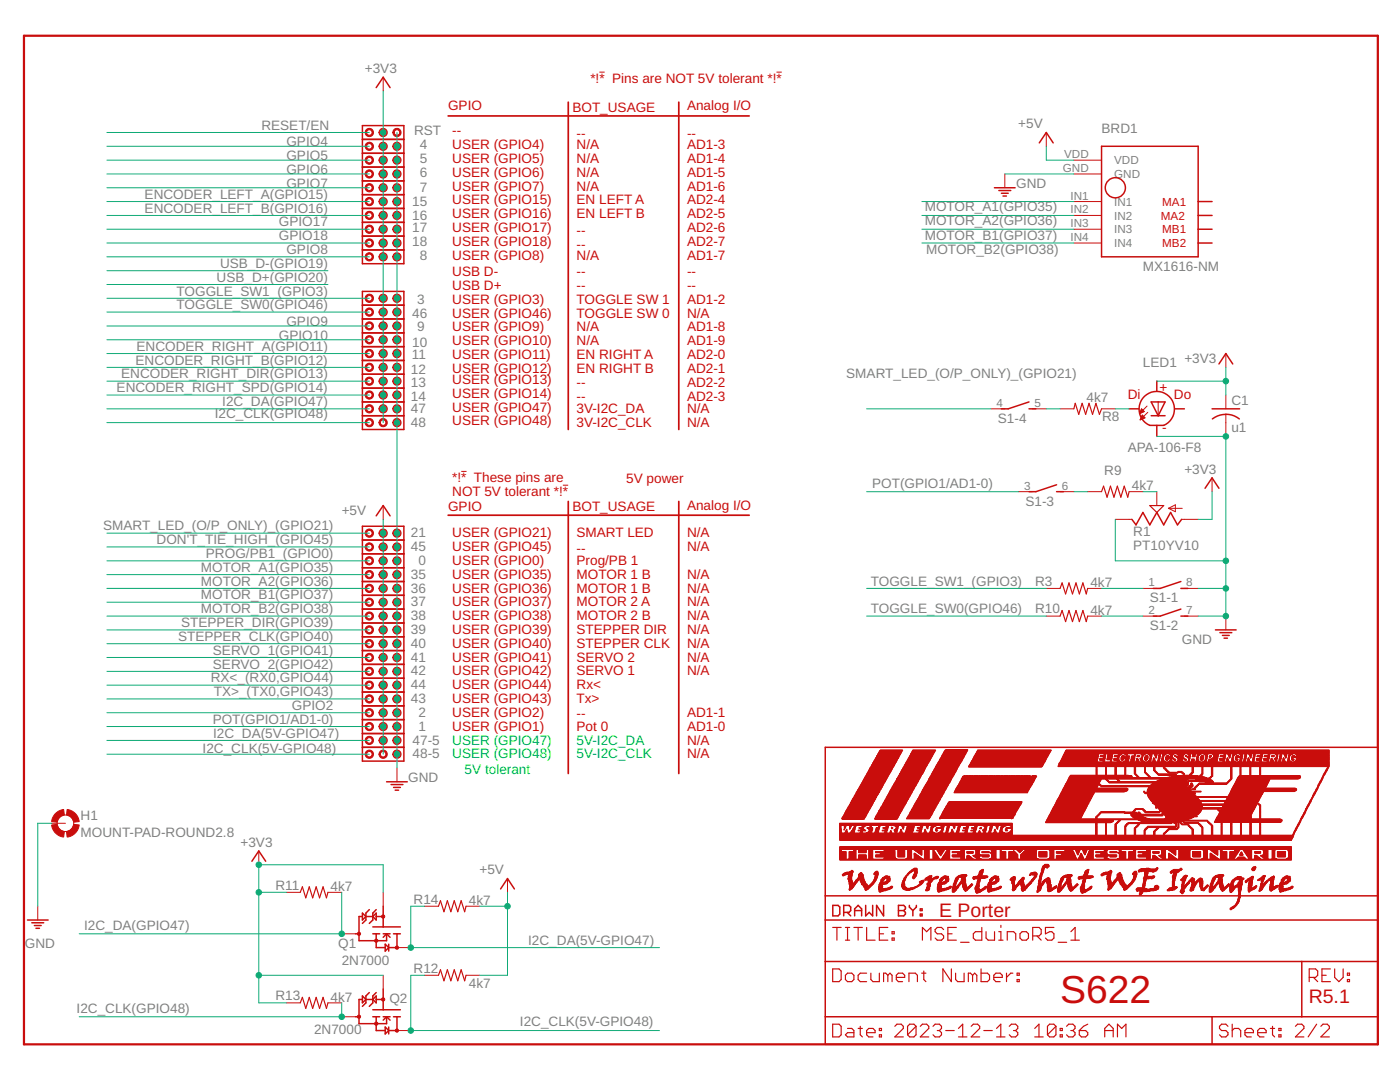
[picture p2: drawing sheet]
<svg xmlns="http://www.w3.org/2000/svg" width="279mm" height="216mm" viewBox="0 0 279 216" stroke-linecap="round" stroke-linejoin="round" font-family="sans-serif">
<defs><g id="words">
<text font-size="7.8" fill="#c90d0c" x="211.6" y="200.1">S622</text>
<g font-size="3.9" fill="#c90d0c">
<text x="187.4" y="182.9">E Porter</text>
<text x="261.2" y="200.1">R5.1</text>
</g>
<g font-size="2.7" fill="#808080">
<text x="72.8" y="14.6">+3V3</text>
<text x="52.2" y="25.9">RESET/EN</text>
<text x="57.2" y="29.2">GPIO4</text>
<text x="82.6" y="27">RST</text>
<text x="83.8" y="29.7">4</text>
<text x="203.2" y="25.6">+5V</text>
<text x="219.8" y="26.4">BRD1</text>
<text x="57.2" y="32">GPIO5</text>
<text x="57.2" y="34.7">GPIO6</text>
<text x="83.8" y="32.5">5</text>
<text x="83.8" y="35.3">6</text>
<text x="28.9" y="39.7">ENCODER_LEFT_A(GPIO15)</text>
<text x="57.2" y="37.5">GPIO7</text>
<text x="82.3" y="41.1">15</text>
<text x="83.8" y="38.3">7</text>
<text x="202.8" y="37.5">GND</text>
<text x="28.9" y="42.4">ENCODER_LEFT_B(GPIO16)</text>
<text x="55.7" y="45.2">GPIO17</text>
<text x="55.7" y="47.9">GPIO18</text>
<text x="82.3" y="43.8">16</text>
<text x="82.3" y="46.3">17</text>
<text x="184.5" y="47.9">MOTOR_B1(GPIO37)</text>
<text x="184.5" y="44.9">MOTOR_A2(GPIO36)</text>
<text x="184.5" y="42.2">MOTOR_A1(GPIO35)</text>
<text x="43.9" y="53.5">USB_D-(GPIO19)</text>
<text x="57.2" y="50.7">GPIO8</text>
<text x="82.3" y="49">18</text>
<text x="83.8" y="51.8">8</text>
<text x="184.8" y="50.7">MOTOR_B2(GPIO38)</text>
<text x="35.2" y="59">TOGGLE_SW1_(GPIO3)</text>
<text x="43.2" y="56.2">USB_D+(GPIO20)</text>
<text x="228.1" y="54">MX1616-NM</text>
<text x="35.2" y="61.7">TOGGLE_SW0(GPIO46)</text>
<text x="57.2" y="65">GPIO9</text>
<text x="82.3" y="63.4">46</text>
<text x="83.2" y="60.6">3</text>
<text x="27.3" y="70">ENCODER_RIGHT_A(GPIO11)</text>
<text x="55.7" y="67.8">GPIO10</text>
<text x="82.2" y="71.7">11</text>
<text x="82.3" y="69.2">10</text>
<text x="83.2" y="66.1">9</text>
<text x="24.2" y="75.5">ENCODER_RIGHT_DIR(GPIO13)</text>
<text x="27" y="72.8">ENCODER_RIGHT_B(GPIO12)</text>
<text x="82" y="74.7">12</text>
<text x="82" y="77.2">13</text>
<text x="168.9" y="75.5">SMART_LED_(O/P_ONLY)_(GPIO21)</text>
<text x="228.1" y="73.3">LED1</text>
<text x="236.4" y="72.5">+3V3</text>
<text x="23.3" y="78.3">ENCODER_RIGHT_SPD(GPIO14)</text>
<text x="42.9" y="83.5">I2C_CLK(GPIO48)</text>
<text x="44.4" y="81">I2C_DA(GPIO47)</text>
<text x="82" y="79.9">14</text>
<text x="82" y="82.4">47</text>
<text x="216.8" y="80.2">4k7</text>
<text x="245.7" y="80.9">C1</text>
<text x="82" y="85.2">48</text>
<text x="199.1" y="84.3">S1-4</text>
<text x="219.9" y="84">R8</text>
<text x="245.7" y="86.1">u1</text>
<text x="220.4" y="94.8">R9</text>
<text x="225.1" y="90.1">APA-106-F8</text>
<text x="236.4" y="94.5">+3V3</text>
<text x="174.1" y="97.3">POT(GPIO1/AD1-0)</text>
<text x="204.7" y="100.9">S1-3</text>
<text x="225.9" y="97.8">4k7</text>
<text x="20.6" y="105.8">SMART_LED_(O/P_ONLY)_(GPIO21)</text>
<text x="68.2" y="102.8">+5V</text>
<text x="82" y="107.2">21</text>
<text x="226.2" y="106.9">R1</text>
<text x="31.3" y="108.6">DON'T_TIE_HIGH_(GPIO45)</text>
<text x="41.1" y="111.3">PROG/PB1_(GPIO0)</text>
<text x="82" y="110">45</text>
<text x="83.5" y="112.7">0</text>
<text x="226.2" y="109.7">PT10YV10</text>
<text x="40.1" y="119.6">MOTOR_B1(GPIO37)</text>
<text x="40.1" y="116.9">MOTOR_A2(GPIO36)</text>
<text x="40.1" y="114.1">MOTOR_A1(GPIO35)</text>
<text x="82" y="115.5">35</text>
<text x="82" y="118.2">36</text>
<text x="173.8" y="116.9">TOGGLE_SW1_(GPIO3)</text>
<text x="206.6" y="116.9">R3</text>
<text x="217.6" y="117.1">4k7</text>
<text x="36.1" y="125.1">STEPPER_DIR(GPIO39)</text>
<text x="40.1" y="122.4">MOTOR_B2(GPIO38)</text>
<text x="82" y="121">37</text>
<text x="82" y="123.8">38</text>
<text x="173.8" y="122.4">TOGGLE_SW0(GPIO46)</text>
<text x="206.6" y="122.4">R10</text>
<text x="217.6" y="122.7">4k7</text>
<text x="229.5" y="120.2">S1-1</text>
<text x="229.5" y="125.7">S1-2</text>
<text x="35.5" y="127.9">STEPPER_CLK(GPIO40)</text>
<text x="42.5" y="130.6">SERVO_1(GPIO41)</text>
<text x="82" y="126.5">39</text>
<text x="82" y="129.3">40</text>
<text x="235.9" y="128.4">GND</text>
<text x="42.1" y="136.2">RX&lt;_(RX0,GPIO44)</text>
<text x="42.5" y="133.4">SERVO_2(GPIO42)</text>
<text x="82" y="132">41</text>
<text x="82" y="134.8">42</text>
<text x="82" y="137.5">44</text>
<text x="42.7" y="138.9">TX&gt;_(TX0,GPIO43)</text>
<text x="58.3" y="141.7">GPIO2</text>
<text x="82" y="140.3">43</text>
<text x="83.5" y="143">2</text>
<text x="42.5" y="144.4">POT(GPIO1/AD1-0)</text>
<text x="42.6" y="147.2">I2C_DA(5V-GPIO47)</text>
<text x="82.3" y="148.6">47-5</text>
<text x="83.5" y="145.8">1</text>
<text x="40.4" y="150.2">I2C_CLK(5V-GPIO48)</text>
<text x="82.3" y="151.3">48-5</text>
<text x="81.5" y="156">GND</text>
<text x="16.1" y="167">MOUNT-PAD-ROUND2.8</text>
<text x="16.1" y="163.6">H1</text>
<text x="48" y="169">+3V3</text>
<text x="55" y="177.5">R11</text>
<text x="66" y="177.8">4k7</text>
<text x="95.7" y="174.5">+5V</text>
<text x="16.8" y="185.5">I2C_DA(GPIO47)</text>
<text x="82.5" y="180.3">R14</text>
<text x="93.6" y="180.5">4k7</text>
<text x="5" y="189.1">GND</text>
<text x="67.5" y="189.1">Q1</text>
<text x="105.4" y="188.5">I2C_DA(5V-GPIO47)</text>
<text x="68.2" y="192.5">2N7000</text>
<text x="82.5" y="194.1">R12</text>
<text x="93.6" y="197.1">4k7</text>
<text x="15.3" y="202">I2C_CLK(GPIO48)</text>
<text x="55" y="199.6">R13</text>
<text x="66" y="199.8">4k7</text>
<text x="77.7" y="200.1">Q2</text>
<text x="62.7" y="206.3">2N7000</text>
<text x="103.8" y="204.8">I2C_CLK(5V-GPIO48)</text>
</g>
<g font-size="2.7" fill="#c90d0c">
<text x="117.8" y="16.5">*!* Pins are NOT 5V tolerant *!*</text>
<text x="89.4" y="22">GPIO</text>
<text x="114.2" y="22.3">BOT_USAGE</text>
<text x="137.1" y="22">Analog I/O</text>
<text x="90.2" y="29.7">USER (GPIO4)</text>
<text x="90.2" y="27">--</text>
<text x="115.1" y="29.7">N/A</text>
<text x="115.1" y="27.5">--</text>
<text x="137.1" y="29.7">AD1-3</text>
<text x="137.1" y="27.5">--</text>
<text x="90.2" y="35.3">USER (GPIO6)</text>
<text x="90.2" y="32.5">USER (GPIO5)</text>
<text x="115.1" y="35.3">N/A</text>
<text x="115.1" y="32.5">N/A</text>
<text x="137.1" y="35.3">AD1-5</text>
<text x="137.1" y="32.5">AD1-4</text>
<text x="90.2" y="38">USER (GPIO7)</text>
<text x="90.2" y="40.8">USER (GPIO15)</text>
<text x="115.1" y="40.8">EN LEFT A</text>
<text x="115.1" y="38">N/A</text>
<text x="137.1" y="40.8">AD2-4</text>
<text x="137.1" y="38">AD1-6</text>
<text x="90.2" y="46.3">USER (GPIO17)</text>
<text x="90.2" y="43.5">USER (GPIO16)</text>
<text x="115.1" y="43.5">EN LEFT B</text>
<text x="115.1" y="46.8">--</text>
<text x="137.1" y="46.3">AD2-6</text>
<text x="137.1" y="43.5">AD2-5</text>
<text x="90.2" y="51.8">USER (GPIO8)</text>
<text x="90.2" y="49">USER (GPIO18)</text>
<text x="115.1" y="51.8">N/A</text>
<text x="115.1" y="49.6">--</text>
<text x="137.1" y="51.8">AD1-7</text>
<text x="137.1" y="49">AD2-7</text>
<text x="90.2" y="57.9">USB D+</text>
<text x="90.2" y="55.1">USB D-</text>
<text x="115.1" y="55.1">--</text>
<text x="115.1" y="57.9">--</text>
<text x="137.1" y="55.1">--</text>
<text x="137.1" y="57.9">--</text>
<text x="90.2" y="63.4">USER (GPIO46)</text>
<text x="90.2" y="60.6">USER (GPIO3)</text>
<text x="115.1" y="63.4">TOGGLE SW 0</text>
<text x="115.1" y="60.6">TOGGLE SW 1</text>
<text x="137.1" y="60.6">AD1-2</text>
<text x="137.1" y="63.4">N/A</text>
<text x="90.2" y="68.9">USER (GPIO10)</text>
<text x="90.2" y="66.1">USER (GPIO9)</text>
<text x="90.2" y="71.7">USER (GPIO11)</text>
<text x="115.1" y="71.7">EN RIGHT A</text>
<text x="115.1" y="68.9">N/A</text>
<text x="115.1" y="66.1">N/A</text>
<text x="137.1" y="71.7">AD2-0</text>
<text x="137.1" y="68.9">AD1-9</text>
<text x="137.1" y="66.1">AD1-8</text>
<text x="90.2" y="76.6">USER (GPIO13)</text>
<text x="90.2" y="74.4">USER (GPIO12)</text>
<text x="115.1" y="74.4">EN RIGHT B</text>
<text x="115.1" y="77.2">--</text>
<text x="137.1" y="77.2">AD2-2</text>
<text x="137.1" y="74.4">AD2-1</text>
<text x="90.2" y="79.4">USER (GPIO14)</text>
<text x="90.2" y="82.1">USER (GPIO47)</text>
<text x="115.1" y="82.4">3V-I2C_DA</text>
<text x="115.1" y="79.9">--</text>
<text x="137.1" y="79.9">AD2-3</text>
<text x="137.1" y="82.4">N/A</text>
<text x="225.1" y="79.6">Di</text>
<text x="231.4" y="78.3">+</text>
<text x="234.3" y="79.6">Do</text>
<text x="90.2" y="84.9">USER (GPIO48)</text>
<text x="115.1" y="85.2">3V-I2C_CLK</text>
<text x="137.1" y="85.2">N/A</text>
<text x="232" y="86.3">-</text>
<text x="89.4" y="102">GPIO</text>
<text x="90.2" y="96.2">*!* These pins are</text>
<text x="90.2" y="98.9">NOT 5V tolerant *!*</text>
<text x="114.2" y="102">BOT_USAGE</text>
<text x="125" y="96.5">5V power</text>
<text x="137.1" y="101.7">Analog I/O</text>
<text x="90.2" y="107.2">USER (GPIO21)</text>
<text x="115.1" y="107.2">SMART LED</text>
<text x="137.1" y="107.2">N/A</text>
<text x="90.2" y="110">USER (GPIO45)</text>
<text x="90.2" y="112.7">USER (GPIO0)</text>
<text x="115.1" y="112.7">Prog/PB 1</text>
<text x="115.1" y="110.2">--</text>
<text x="137.1" y="110">N/A</text>
<text x="90.2" y="115.5">USER (GPIO35)</text>
<text x="90.2" y="118.2">USER (GPIO36)</text>
<text x="115.1" y="118.2">MOTOR 1 B</text>
<text x="115.1" y="115.5">MOTOR 1 B</text>
<text x="137.1" y="118.2">N/A</text>
<text x="137.1" y="115.5">N/A</text>
<text x="90.2" y="121">USER (GPIO37)</text>
<text x="90.2" y="123.8">USER (GPIO38)</text>
<text x="115.1" y="123.8">MOTOR 2 B</text>
<text x="115.1" y="121">MOTOR 2 A</text>
<text x="137.1" y="123.8">N/A</text>
<text x="137.1" y="121">N/A</text>
<text x="90.2" y="126.5">USER (GPIO39)</text>
<text x="90.2" y="129.3">USER (GPIO40)</text>
<text x="115.1" y="129.3">STEPPER CLK</text>
<text x="115.1" y="126.5">STEPPER DIR</text>
<text x="137.1" y="129.3">N/A</text>
<text x="137.1" y="126.5">N/A</text>
<text x="90.2" y="134.8">USER (GPIO42)</text>
<text x="90.2" y="132">USER (GPIO41)</text>
<text x="90.2" y="137.5">USER (GPIO44)</text>
<text x="115.1" y="134.8">SERVO 1</text>
<text x="115.1" y="132">SERVO 2</text>
<text x="115.1" y="137.5">Rx&lt;</text>
<text x="137.1" y="134.8">N/A</text>
<text x="137.1" y="132">N/A</text>
<text x="90.2" y="143.1">USER (GPIO2)</text>
<text x="90.2" y="140.3">USER (GPIO43)</text>
<text x="115.1" y="140.3">Tx&gt;</text>
<text x="115.1" y="143.3">--</text>
<text x="137.1" y="143.1">AD1-1</text>
<text x="90.2" y="145.8">USER (GPIO1)</text>
<text x="115.1" y="145.8">Pot 0</text>
<text x="137.1" y="145.8">AD1-0</text>
<text x="137.1" y="148.6">N/A</text>
<text x="137.1" y="151.3">N/A</text>
</g>
<g font-size="2.7" fill="#0f0">
<text x="90.2" y="148.6">USER (GPIO47)</text>
<text x="115.1" y="148.6">5V-I2C_DA</text>
<text x="90.2" y="151.3">USER (GPIO48)</text>
<text x="92.7" y="154.4">5V tolerant</text>
<text x="115.1" y="151.3">5V-I2C_CLK</text>
</g>
<g font-size="2.3" fill="#808080">
<text x="212.1" y="34.3">GND</text>
<text x="212.4" y="31.6">VDD</text>
<text x="222.4" y="32.8">VDD</text>
<text x="222.4" y="35.5">GND</text>
<text x="213.7" y="39.8">IN1</text>
<text x="222.4" y="41.1">IN1</text>
<text x="213.7" y="42.6">IN2</text>
<text x="213.7" y="45.4">IN3</text>
<text x="222.4" y="43.8">IN2</text>
<text x="222.4" y="46.6">IN3</text>
<text x="213.7" y="48.1">IN4</text>
<text x="222.4" y="49.3">IN4</text>
<text x="198.9" y="81.2">4</text>
<text x="206.4" y="81.2">5</text>
<text x="204.4" y="97.7">3</text>
<text x="211.9" y="97.7">6</text>
<text x="229.2" y="117">1</text>
<text x="236.8" y="117">8</text>
<text x="229.2" y="122.5">2</text>
<text x="236.8" y="122.5">7</text>
</g>
<g font-size="2.3" fill="#c90d0c">
<text x="232" y="41.1">MA1</text>
<text x="231.7" y="43.8">MA2</text>
<text x="232" y="46.6">MB1</text>
<text x="232" y="49.3">MB2</text>
</g>
</g></defs>
<g fill="none" stroke="#c90d0c" stroke-width=".2">
<path d="M76.5 15.4v2.8M119.6 14.4h1.1M155 14.4h1M200.5 34.7v2.8M208.8 26.4v2.8M214.3 32h5.5M214.3 34.7h5.5M214.3 40.2h5.5M214.3 43h5.5M214.3 45.7h5.5M214.3 48.5h5.5M244.6 70.5v2.8"/>
<path d="M244.6 78.8v2.8M92.1 94.1h1M112.3 96.8h1.1M197.8 81.6h2.7M203.3 98.1h2.7M206 81.6h2.8M211.6 81.6h2.7M211.6 98.1h2.7M217.1 98.1h2.7M219.8 81.6h2.8M225.3 98.1h2.8M227.4 82.5h.1"/>
<path d="M227.5 82.3h.4M227.5 82.2h.7M227.6 83.7h.2M227.6 82.1h.7M227.6 83.5h.5M227.7 81.9h.5M227.7 81.8h.3M227.7 83.4h.7M227.8 83.3h.6M227.8 81.7h.1M227.8 81.6l.6 .5-1 .4zM227.8 83.1h.5"/>
<path d="M227.9 83h.3M227.9 82.9h.1M228 82.8l.5 .6-1 .4zM228.9 81l-1.5 1.5M229.1 82.3l-1.6 1.5M230.9 98.1v2.8M231.1 80.2v2.8M241.9 95.4v2.7M244.6 82.7v4.4M76.5 100.9v2.7M208.8 117.4h2.8M217.1 117.4h2.7"/>
<path d="M222.6 103.6h3.3M228.1 117.4h2.8M233.2 101.4h2.7M233.2 101.4l1.4-.7v1.4zM235.8 103.6h3.3M236.4 117.4h2.7M208.8 122.9h2.8M217.1 122.9h2.7M228.1 122.9h2.8M236.4 122.9h2.7M244.6 122.9v2.8M79.2 153.2v2.8"/>
<path d="M10.3 164.3h2.8M51.6 169.8v2.8M57.2 178.1h2.7M65.4 178.1h2.8M76.5 178.1v2.7M101.3 175.3v2.8M7.5 180.8v2.8M68.2 186.3h2.8M76.5 194.6v2.8M79.2 189.1h2.8M84.7 194.6h2.8M84.7 180.8h2.8"/>
<path d="M93 194.6h2.8M93 180.8h2.8M57.2 200.1h2.7M65.4 200.1h2.8M68.2 202.9h2.8M79.2 205.6h2.8"/>
<circle cx="13.1" cy="164.3" r="1.65"/>
</g>
<path d="M89.4 23.1h60.1M113.4 20.4v65.3M135.5 20.4v65.3M89.4 102.8h60.1M113.4 100.1v54.2M135.5 100.1v54.2" fill="none" stroke="#c90d0c" stroke-width=".34"/>
<g fill="none" stroke="#c90d0c" stroke-width=".3">
<path d="M75.1 17.5l1.4-2.1 1.4 2.1M72.3 25.1h8.3v27.5h-8.3zM72.3 27.8h8.3M72.3 30.6h8.3M72.3 33.3h8.3M72.3 36.1h8.3M72.3 38.8h8.3M198.5 37.5h4.1M199.3 38h2.4M199.9 38.6h1.3M200.2 39.1h.7M207.4 28.5l1.4-2.1 1.4 2.1"/>
<path d="M219.8 29.2h19.3v22h-19.3zM72.3 58.1h8.3v27.6h-8.3zM72.3 49.9h8.3M72.3 41.6h8.3M72.3 44.4h8.3M72.3 47.1h8.3M239.1 40.2h2.8M239.1 43h2.8M239.1 45.7h2.8M239.1 48.5h2.8M72.3 60.9h8.3M72.3 63.6h8.3"/>
<path d="M72.3 66.4h8.3M72.3 69.2h8.3M72.3 71.9h8.3M72.3 74.7h8.3M72.3 77.4h8.3M230.9 76.1v1.9M243.3 72.6l1.3-2.1 1.4 2.1M72.3 83h8.3M72.3 80.2h8.3M205.4 80.2l-4.2 1.4h-1.4M205.4 81.6h1.3M210.9 96.7l-4.2 1.4h-1.3"/>
<path d="M210.9 98.1h1.3M225.3 81.6h2M229.7 80.2h2.8l-1.4 2.8zM229.7 83h2.8M230.9 84.9v2.2M234.4 81.6h2M240.5 97.4l1.4-2 1.4 2M241.9 81.6h5.5M242 83.6a4.3 4.3 0 0 1 5.3 0M72.3 105h8.3v46.9h-8.3zM72.3 107.8h8.3M72.3 116h8.3"/>
<path d="M72.3 113.3h8.3M72.3 118.8h8.3M72.3 110.5h8.3M75.1 102.9l1.4-2 1.4 2M225.9 103.6l.8 1.1 1.4-2.4 1.4 2.4 1.4-2.4 1.3 2.4 1.4-2.4 1.4 2.4 .8-1.1M235.7 116l-4.2 1.4h-1.3M235.7 117.4h1.4M72.3 121.5h8.3M72.3 124.3h8.3M72.3 127.1h8.3M72.3 129.8h8.3M72.3 132.6h8.3"/>
<path d="M72.3 135.3h8.3M72.3 138.1h8.3M235.7 121.5l-4.2 1.4h-1.3M235.7 122.9h1.4M242.6 125.7h4.1M243.5 126.2h2.3M244 126.8h1.3M244.3 127.3h.7M72.3 149.1h8.3M72.3 143.6h8.3M72.3 140.8h8.3M72.3 146.4h8.3"/>
<path d="M77.2 156h4.1M78 156.5h2.4M78.5 157.1h1.4M78.9 157.7h.6M164.7 149.1h110.3v59.3h-110.3zM50.3 171.9l1.3-2.1 1.4 2.1M99.9 177.4l1.4-2.1 1.4 2.1M164.7 178.8h110.3M5.5 183.6h4.1M6.3 184.1h2.4M6.9 184.7h1.3M7.2 185.2h.7"/>
<path d="M71 186.3h.6M72.3 182.2l.7 .7-.7 .7zM72.3 198.7l.7 .7-.7 .7zM72.3 182.9h-.7v4.8h5.6v-1.4M72.3 199.4h-.7v4.9h5.6v-1.4M73 182.9h1.4M73 199.4h1.4M73.7 181.5l-.7 .7v1.4l-.7 .7M73.7 198.1l-.7 .6v1.4l-.7 .7M74.4 186.3h1.4M74.4 185h5.5M74.4 182.9l.7-.7v1.4z"/>
<path d="M75.1 186.3v2.8h1.8M75.1 198.7v1.4l-.7-.7zM75.1 182.9h1.4M75.1 181.5l-.7 .7v1.4l-.7 .7M75.1 198.1l-.7 .6v1.4l-.7 .7M75.1 199.4h1.4M76.5 186.3h1.4M76.5 180.8v4.2M76.5 197.4v4.1M76.9 188.4l.7 .7-.7 .7zM77.2 186.3l.7 .7M77.2 186.3l-.7 .7"/>
<path d="M77.6 188.4v1.4M78.5 186.3h1.4M79.2 186.3v2.8h-1.5M164.7 191.9h110.3M164.7 183.6h110.3M166.2 180.7h1.1l.3 .3v1.4l-.3 .4h-1.1zM168.4 182.1h1l.4-.4v-.7l-.4-.3h-1v2.1M169.1 182.1l.7 .7M170.6 182.8v-1.4l.7-.7 .7 .7v1.4M170.6 181.7h1.4M172.8 180.7v2.1l.7-.7 .7 .7v-2.1M176.3 180.7v2.1l-1.4-2.1v2.1"/>
<path d="M179.3 180.7h1.1l.3 .3v.4l-.3 .3 .3 .4v.3l-.3 .4h-1.1zM179.3 181.7h1.1M181.5 180.7v.3l.7 .7M182.2 181.7v1.1M182.9 180.7v.3l-.7 .7M183.7 182.4h.3v.4h-.3zM183.7 181.4h.3v.3h-.3zM259.8 191.9v11M71 202.9h.6M74.4 202.9h1.4M74.4 201.5h5.5M75.1 202.9v2.7h1.8"/>
<path d="M76.5 202.9h1.4M76.9 204.9l.7 .7-.7 .7zM77.2 202.9l.7 .7M77.2 202.9l-.7 .7M77.6 204.9v1.4M78.5 202.9h1.4M79.2 202.9v2.7h-1.5M164.7 202.9h110.3M241.9 202.9v5.5"/>
<circle cx="222.6" cy="37.5" r="2.01"/>
<circle cx="230.9" cy="81.6" r="3.5"/>
</g>
<g fill="none" stroke="#c90d0c" stroke-width=".23">
<path d="M214.3 81.6l.3-1.1 .7 2.2 .7-2.2 .7 2.2 .6-2.2 .7 2.2 .7-2.2 .7 2.2 .4-1.1M219.8 98.1l.4-1.1 .7 2.2 .7-2.2 .7 2.2 .7-2.2 .7 2.2 .7-2.2 .7 2.2 .2-1.1M211.6 117.4l.4-1.1 .7 2.2 .6-2.2 .7 2.2 .7-2.2 .7 2.2 .7-2.2 .7 2.2 .3-1.1M229.5 100.9h2.7l-1.3 1.4zM211.6 122.9l.4-1.1 .7 2.2 .6-2.2 .7 2.2 .7-2.2 .7 2.2 .7-2.2 .7 2.2 .3-1.1M59.9 178.1l.4-1.1 .7 2.2 .7-2.2 .7 2.2 .7-2.2 .7 2.2 .7-2.2 .7 2.2 .2-1.1M87.5 194.6l.4-1.1 .7 2.2 .7-2.2 .7 2.2 .7-2.2 .7 2.2 .6-2.2 .7 2.2 .3-1.1M87.5 180.8l.4-1.1 .7 2.2 .7-2.2 .7 2.2 .7-2.2 .7 2.2 .6-2.2 .7 2.2 .3-1.1M166.2 193.3h1.2l.5 .5v1.7l-.5 .4h-1.2zM166.2 185.1h1.7M167 185.1v2.5M168.7 185.1h.9"/>
<path d="M168.7 187.6h.9M169.1 194.2h.9l.4 .4v.9l-.4 .4h-.9l-.4-.4v-.9zM169.1 185.1v2.5M170.4 185.1h1.7M171.3 185.1v2.5M173 185.1v2.5h1.6M173 194.2h-1.3l-.4 .4v.9l.4 .4h1.3M173.8 194.2v1.3l.4 .4h1.3v-1.7M175.5 186.3h.8M177.2 185.1h-1.7v2.5h1.7M177.2 194.6l-.4-.4h-.5v1.7M177.2 194.6l.4-.4 .4 .4v1.3"/>
<path d="M177.2 194.6v1.3M178 187.2h.5v.4h-.5zM178 185.9h.5v.4h-.5zM178.9 195h1.7v-.4l-.5-.4h-.8l-.4 .4v.9l.4 .4h.8M181.4 195.9v-1.7h1.3l.4 .4v1.3M183.9 194.2h.9M184.1 187.6v-2.5l.8 .8 .9-.8v2.5M184.4 193.8v1.7l.4 .4M188.3 185.5l-.4-.4h-.9l-.4 .4v.4l.4 .4h.9l.4 .5v.4l-.4 .4h-.9l-.4-.4M189.2 186.3h.8M189.9 193.3v2.6l-1.7-2.6v2.6M190.7 194.2v1.3l.4 .4h1.3v-1.7"/>
<path d="M190.9 185.1h-1.7v2.5h1.7M191.7 188h1.7M194.1 194.6l-.4-.4h-.4v1.7M194.1 194.6v1.3M194.1 194.6l.4-.4 .4 .4v1.3M195.8 193.3v2.6h1.3l.4-.4v-.9l-.4-.4h-1.3M195.9 185.1v2.5h-1.2l-.5-.4v-.9l.5-.4h1.2M196.8 185.9v1.3l.4 .4h1.3v-1.7M198.3 195h1.7v-.4l-.4-.4h-.8l-.5 .4v.9l.5 .4h.8M199.3 187.6h.9M199.3 185.9h.4v1.7M199.7 184.6v.5"/>
<path d="M200.9 194.2v1.7M201 187.6v-1.7h1.3l.4 .4v1.3M202.1 194.2h-.4l-.8 .8M203 195.5h.4v.4h-.4zM203 194.2h.4v.4h-.4zM203.6 186.3l.4-.4h.8l.5 .4v.9l-.5 .4h-.8l-.4-.4zM206.1 186.8h1.3l.4-.5v-.8l-.4-.4h-1.3v2.5M206.9 186.8l.9 .8M210.3 185.1h-1.7v1.2l.9-.4h.4l.4 .4v.9l-.4 .4h-.8l-.5-.4M211.2 188h1.7M213.7 187.6h1.7M213.7 185.9l.9-.8v2.5"/>
<path d="M261.3 195h1.3l.4-.4v-.8l-.4-.5h-1.3v2.6M262.1 195l.9 .9M263.8 194.6h.9M265.5 193.3h-1.7v2.6h1.7M266.4 193.3v1.7l.8 .9 .9-.9v-1.7M268.9 195.5h.4v.4h-.4zM268.9 194.2h.4v.4h-.4zM59.9 200.1l.4-1.1 .7 2.2 .7-2.2 .7 2.2 .7-2.2 .7 2.2 .7-2.2 .7 2.2 .2-1.1M166.2 204.4h1.2l.5 .4v1.7l-.5 .4h-1.2zM169.1 205.2h.9l.4 .4v1.3h-1.3l-.4-.4 .4-.4h1.3M171.3 205.2h.8M171.7 204.8v1.7l.4 .4"/>
<path d="M173 206.1h1.6v-.5l-.4-.4h-.8l-.4 .4v.9l.4 .4h.8M175.5 206.5h.4v.4h-.4zM175.5 205.2h.4v.4h-.4zM178.6 204.8l.4-.4h.9l.4 .4v.4l-1.7 1.7h1.7M182.8 204.8v1.7l-.4 .4h-.9l-.4-.4M182.8 204.8l-.4-.4h-.9l-.4 .4v1.7M182.8 204.8l-1.7 1.7M183.7 204.8l.4-.4h.8l.5 .4v.4l-1.7 1.7h1.7M186.2 204.8l.4-.4h.9l.4 .4v.4l-.4 .4M187 205.6h.5M187.5 205.6l.4 .5v.4l-.4 .4h-.9l-.4-.4M188.7 205.6h1.7"/>
<path d="M191.3 206.9h1.7M191.3 205.2l.8-.8v2.5M193.8 204.8l.4-.4h.9l.4 .4v.4l-1.7 1.7h1.7M196.3 205.6h1.7M198.9 206.9h1.7M198.9 205.2l.8-.8v2.5M201.4 204.8l.4-.4h.9l.4 .4v.4l-.4 .4M202.3 205.6h.4M202.7 205.6l.4 .5v.4l-.4 .4h-.9l-.4-.4M206.5 206.9h1.7M206.5 205.2l.8-.8v2.5M210.7 204.8v1.7l-.4 .4h-.8l-.5-.4"/>
<path d="M210.7 204.8l-.4-.4h-.8l-.5 .4v1.7M210.7 204.8l-1.7 1.7M211.6 206.5h.4v.4h-.4zM211.6 205.2h.4v.4h-.4zM212.9 204.8l.4-.4h.8l.4 .4v.4l-.4 .4M213.7 205.6h.4M214.1 205.6l.4 .5v.4l-.4 .4h-.8l-.4-.4M215.4 205.6h1.3l.4 .5v.4l-.4 .4h-.9l-.4-.4zM217.1 204.4l-.9 .4-.8 .8M220.5 205.6h1.7M220.5 206.9v-1.7l.8-.8 .9 .8v1.7M223 206.9v-2.5l.9 .8 .8-.8v2.5"/>
<path d="M245.1 204.8l-.5-.4h-.8l-.4 .4v.4l.4 .4h.8l.5 .5v.4l-.5 .4h-.8l-.4-.4M245.9 205.6l.4-.4h.9l.4 .4v1.3M245.9 204.4v2.5M248.5 206.1h1.6v-.5l-.4-.4h-.8l-.4 .4v.9l.4 .4h.8M251 206.1h1.7v-.5l-.4-.4h-.9l-.4 .4v.9l.4 .4h.9M253.5 205.2h.9M254 204.8v1.7l.4 .4M255.2 206.5h.5v.4h-.5zM255.2 205.2h.5v.4h-.5zM258.5 204.8l.5-.4h.8l.4 .4v.4l-1.7 1.7h1.7M262.8 204.4l-1.7 2.5M263.6 204.8l.4-.4h.9l.4 .4v.4l-1.7 1.7h1.7"/>
</g>
<path d="M4.8 7.1h270.2v201.3h-270.2z" fill="none" stroke="#c90d0c" stroke-width=".44"/>
<g fill="#c90d0c" stroke="#c90d0c" stroke-width=".2">
<path d="M73 141.7a.83 .83 0 0 1 1.4 0 .83 .83 0 0 1-.4 1.3 .83 .83 0 0 1-1.1-.8h.3a.55 .55 0 0 1 .7-.5 .55 .55 0 0 1 .2 .9 .55 .55 0 0 1-.9-.2v-.2h-.3z" fill-rule="evenodd"/>
<path d="M75.8 141.7a.83 .83 0 0 1 1.4 .1 .83 .83 0 0 1-.5 1.2 .83 .83 0 0 1-1.1-.8h.3a.55 .55 0 0 1 .8-.5 .55 .55 0 0 1 .2 .9 .55 .55 0 0 1-1-.2v-.2h-.3z" fill-rule="evenodd"/>
<path d="M78.6 141.7a.82 .82 0 0 1 1.3 0 .82 .82 0 0 1-.4 1.3 .82 .82 0 0 1-1.1-.8h.3a.55 .55 0 0 1 .8-.4 .55 .55 0 0 1 .1 .9 .55 .55 0 0 1-.9-.3v-.2h-.3z" fill-rule="evenodd"/>
<path d="M73 59a.83 .83 0 0 1 1.4 0 .83 .83 0 0 1-.4 1.3 .83 .83 0 0 1-1.1-.8h.3a.55 .55 0 0 1 .7-.5 .55 .55 0 0 1 .2 .8 .55 .55 0 0 1-.9-.1v-.2h-.3z" fill-rule="evenodd"/>
<path d="M75.8 59a.83 .83 0 0 1 1.4 .1 .83 .83 0 0 1-.5 1.2 .83 .83 0 0 1-1.1-.8h.3a.55 .55 0 0 1 .7-.5 .55 .55 0 0 1 .3 .8 .55 .55 0 0 1-1-.1v-.2h-.3z" fill-rule="evenodd"/>
<path d="M78.8 58.8a.83 .83 0 0 1 1.2 .4 .83 .83 0 0 1-.6 1.1 .83 .83 0 0 1-1-.8h.3a.54 .54 0 0 1 .8-.5 .54 .54 0 0 1 .1 1 .54 .54 0 0 1-.9-.3v-.2h-.3z" fill-rule="evenodd"/>
<path d="M73 28.7a.83 .83 0 0 1 1.4 0 .83 .83 0 0 1-.4 1.3 .83 .83 0 0 1-1.1-.8h.3a.55 .55 0 0 1 .7-.5 .55 .55 0 0 1 .2 .9 .55 .55 0 0 1-.9-.2v-.2h-.3z" fill-rule="evenodd"/>
<path d="M75.8 28.7a.83 .83 0 0 1 1.4 .1 .83 .83 0 0 1-.5 1.2 .83 .83 0 0 1-1.1-.8h.3a.55 .55 0 0 1 .8-.5 .55 .55 0 0 1 .2 .9 .55 .55 0 0 1-1-.2v-.2h-.3z" fill-rule="evenodd"/>
<path d="M78.6 28.7a.82 .82 0 0 1 1.3 0 .82 .82 0 0 1-.4 1.3 .82 .82 0 0 1-1.1-.8h.3a.55 .55 0 0 1 .8-.5 .55 .55 0 0 1 .1 .9 .55 .55 0 0 1-.9-.2v-.2h-.3z" fill-rule="evenodd"/>
<path d="M73 31.5a.83 .83 0 0 1 1.4 0 .83 .83 0 0 1-.4 1.2 .83 .83 0 0 1-1.1-.7h.3a.55 .55 0 0 1 .7-.6 .55 .55 0 0 1 .2 .9 .55 .55 0 0 1-.9-.2v-.1h-.3z" fill-rule="evenodd"/>
<path d="M75.8 31.5a.83 .83 0 0 1 1.4 0 .83 .83 0 0 1-.5 1.3 .83 .83 0 0 1-1.1-.8h.3a.55 .55 0 0 1 .7-.6 .55 .55 0 0 1 .3 .9 .55 .55 0 0 1-1-.2v-.1h-.3z" fill-rule="evenodd"/>
<path d="M78.6 31.5a.82 .82 0 0 1 1.3 0 .82 .82 0 0 1-.4 1.2 .82 .82 0 0 1-1.1-.7h.3a.55 .55 0 0 1 .8-.5 .55 .55 0 0 1 .1 .9 .55 .55 0 0 1-.9-.3v-.1h-.3z" fill-rule="evenodd"/>
<path d="M73 34.2a.83 .83 0 0 1 1.4 0 .83 .83 0 0 1-.4 1.3 .83 .83 0 0 1-1.1-.8h.3a.55 .55 0 0 1 .7-.6 .55 .55 0 0 1 .2 .9 .55 .55 0 0 1-.9-.1v-.2h-.3z" fill-rule="evenodd"/>
<path d="M75.8 34.2a.83 .83 0 0 1 1.4 .1 .83 .83 0 0 1-.5 1.2 .83 .83 0 0 1-1.1-.8h.3a.55 .55 0 0 1 .7-.6 .55 .55 0 0 1 .3 .9 .55 .55 0 0 1-1-.1v-.2h-.3z" fill-rule="evenodd"/>
<path d="M78.8 34a.82 .82 0 0 1 1.2 .4 .82 .82 0 0 1-.6 1.1 .82 .82 0 0 1-1-.8h.3a.54 .54 0 0 1 .8-.5 .54 .54 0 0 1 .1 .9 .54 .54 0 0 1-.9-.2v-.2h-.3z" fill-rule="evenodd"/>
<path d="M73 37a.83 .83 0 0 1 1.4 0 .83 .83 0 0 1-.4 1.3 .83 .83 0 0 1-1.1-.8h.3a.55 .55 0 0 1 .7-.6 .55 .55 0 0 1 .2 .9 .55 .55 0 0 1-.9-.1v-.2h-.3z" fill-rule="evenodd"/>
<path d="M75.8 37a.83 .83 0 0 1 1.4 0 .83 .83 0 0 1-.5 1.3 .83 .83 0 0 1-1.1-.8h.3a.55 .55 0 0 1 .8-.6 .55 .55 0 0 1 .2 .9 .55 .55 0 0 1-1-.1v-.2h-.3z" fill-rule="evenodd"/>
<path d="M78.8 36.8a.83 .83 0 0 1 1.2 .3 .83 .83 0 0 1-.6 1.2 .83 .83 0 0 1-1-.8h.3a.55 .55 0 0 1 .8-.5 .55 .55 0 0 1 .1 .9 .55 .55 0 0 1-.9-.2v-.2h-.3z" fill-rule="evenodd"/>
<path d="M73 50.7a.83 .83 0 0 1 1.4 .1 .83 .83 0 0 1-.4 1.2 .83 .83 0 0 1-1.1-.8h.3a.55 .55 0 0 1 .7-.5 .55 .55 0 0 1 .2 .9 .55 .55 0 0 1-.9-.2v-.2h-.3z" fill-rule="evenodd"/>
<path d="M75.8 50.7a.83 .83 0 0 1 1.4 .1 .83 .83 0 0 1-.5 1.3 .83 .83 0 0 1-1.1-.9h.3a.55 .55 0 0 1 .8-.5 .55 .55 0 0 1 .2 .9 .55 .55 0 0 1-1-.2v-.2h-.3z" fill-rule="evenodd"/>
<path d="M78.6 50.7a.82 .82 0 0 1 1.3 .1 .82 .82 0 0 1-.4 1.2 .82 .82 0 0 1-1.1-.8h.3a.55 .55 0 0 1 .8-.4 .55 .55 0 0 1 .1 .9 .55 .55 0 0 1-.9-.3v-.2h-.3z" fill-rule="evenodd"/>
<path d="M73 64.5a.83 .83 0 0 1 1.4 .1 .83 .83 0 0 1-.4 1.2 .83 .83 0 0 1-1.1-.8h.3a.55 .55 0 0 1 .7-.5 .55 .55 0 0 1 .2 .9 .55 .55 0 0 1-.9-.2v-.2h-.3z" fill-rule="evenodd"/>
<path d="M75.8 64.5a.83 .83 0 0 1 1.4 .1 .83 .83 0 0 1-.5 1.3 .83 .83 0 0 1-1.1-.9h.3a.55 .55 0 0 1 .7-.5 .55 .55 0 0 1 .3 .9 .55 .55 0 0 1-1-.2v-.2h-.3z" fill-rule="evenodd"/>
<path d="M78.8 64.3a.82 .82 0 0 1 1.2 .4 .82 .82 0 0 1-.6 1.1 .82 .82 0 0 1-1-.8h.3a.55 .55 0 0 1 .8-.4 .55 .55 0 0 1 .1 .9 .55 .55 0 0 1-.9-.3v-.2h-.3z" fill-rule="evenodd"/>
<path d="M73 67.3a.83 .83 0 0 1 1.4 0 .83 .83 0 0 1-.4 1.3 .83 .83 0 0 1-1.1-.8h.3a.55 .55 0 0 1 .7-.6 .55 .55 0 0 1 .2 .9 .55 .55 0 0 1-.9-.1v-.2h-.3z" fill-rule="evenodd"/>
<path d="M76 67.1a.83 .83 0 0 1 1.2 .4 .83 .83 0 0 1-.6 1.1 .83 .83 0 0 1-1-.8h.3a.55 .55 0 0 1 .7-.6 .55 .55 0 0 1 .3 .9 .55 .55 0 0 1-1-.1v-.2h-.3z" fill-rule="evenodd"/>
<path d="M78.8 67.1a.82 .82 0 0 1 1.2 .4 .82 .82 0 0 1-.6 1.1 .82 .82 0 0 1-1-.8h.3a.55 .55 0 0 1 .8-.5 .55 .55 0 0 1 .1 .9 .55 .55 0 0 1-.9-.2v-.2h-.3z" fill-rule="evenodd"/>
<path d="M73 70a.83 .83 0 0 1 1.4 .1 .83 .83 0 0 1-.4 1.2 .83 .83 0 0 1-1.1-.8h.3a.55 .55 0 0 1 .7-.5 .55 .55 0 0 1 .2 .9 .55 .55 0 0 1-.9-.2v-.2h-.3z" fill-rule="evenodd"/>
<path d="M75.8 70a.83 .83 0 0 1 1.4 .1 .83 .83 0 0 1-.5 1.3 .83 .83 0 0 1-1.1-.9h.3a.55 .55 0 0 1 .7-.5 .55 .55 0 0 1 .3 .9 .55 .55 0 0 1-1-.2v-.2h-.3z" fill-rule="evenodd"/>
<path d="M78.6 70a.82 .82 0 0 1 1.3 .1 .82 .82 0 0 1-.4 1.2 .82 .82 0 0 1-1.1-.8h.3a.54 .54 0 0 1 .8-.4 .54 .54 0 0 1 .1 .9 .54 .54 0 0 1-.9-.3v-.2h-.3z" fill-rule="evenodd"/>
<path d="M73 72.8a.83 .83 0 0 1 1.4 0 .83 .83 0 0 1-.4 1.3 .83 .83 0 0 1-1.1-.8h.3a.55 .55 0 0 1 .7-.5 .55 .55 0 0 1 .2 .9 .55 .55 0 0 1-.9-.2v-.2h-.3z" fill-rule="evenodd"/>
<path d="M75.8 72.8a.83 .83 0 0 1 1.4 .1 .83 .83 0 0 1-.5 1.2 .83 .83 0 0 1-1.1-.8h.3a.55 .55 0 0 1 .8-.5 .55 .55 0 0 1 .2 .9 .55 .55 0 0 1-1-.2v-.2h-.3z" fill-rule="evenodd"/>
<path d="M78.6 72.8a.82 .82 0 0 1 1.3 0 .82 .82 0 0 1-.4 1.3 .82 .82 0 0 1-1.1-.8h.3a.55 .55 0 0 1 .8-.5 .55 .55 0 0 1 .1 1 .55 .55 0 0 1-.9-.3v-.2h-.3z" fill-rule="evenodd"/>
<path d="M73 75.5a.83 .83 0 0 1 1.4 .1 .83 .83 0 0 1-.4 1.2 .83 .83 0 0 1-1.1-.7h.3a.55 .55 0 0 1 .7-.6 .55 .55 0 0 1 .2 .9 .55 .55 0 0 1-.9-.2v-.1h-.3z" fill-rule="evenodd"/>
<path d="M75.8 75.5a.83 .83 0 0 1 1.4 .1 .83 .83 0 0 1-.5 1.3 .83 .83 0 0 1-1.1-.8h.3a.55 .55 0 0 1 .8-.6 .55 .55 0 0 1 .2 .9 .55 .55 0 0 1-1-.2v-.1h-.3z" fill-rule="evenodd"/>
<path d="M78.6 75.5a.82 .82 0 0 1 1.3 .1 .82 .82 0 0 1-.4 1.2 .82 .82 0 0 1-1.1-.7h.3a.55 .55 0 0 1 .8-.5 .55 .55 0 0 1 .1 .9 .55 .55 0 0 1-.9-.3v-.1h-.3z" fill-rule="evenodd"/>
<path d="M73 78.3a.83 .83 0 0 1 1.4 0 .83 .83 0 0 1-.4 1.3 .83 .83 0 0 1-1.1-.8h.3a.55 .55 0 0 1 .7-.5 .55 .55 0 0 1 .2 .9 .55 .55 0 0 1-.9-.2v-.2h-.3z" fill-rule="evenodd"/>
<path d="M75.8 78.3a.83 .83 0 0 1 1.4 .1 .83 .83 0 0 1-.5 1.2 .83 .83 0 0 1-1.1-.8h.3a.55 .55 0 0 1 .7-.5 .55 .55 0 0 1 .3 .9 .55 .55 0 0 1-1-.2v-.2h-.3z" fill-rule="evenodd"/>
<path d="M78.6 78.3a.82 .82 0 0 1 1.3 0 .82 .82 0 0 1-.4 1.3 .82 .82 0 0 1-1.1-.8h.3a.55 .55 0 0 1 .8-.4 .55 .55 0 0 1 .1 .9 .55 .55 0 0 1-.9-.3v-.2h-.3z" fill-rule="evenodd"/>
<path d="M73 39.7a.83 .83 0 0 1 1.4 0 .83 .83 0 0 1-.4 1.3 .83 .83 0 0 1-1.1-.8h.3a.55 .55 0 0 1 .7-.5 .55 .55 0 0 1 .2 .9 .55 .55 0 0 1-.9-.2v-.2h-.3z" fill-rule="evenodd"/>
<path d="M75.8 39.7a.83 .83 0 0 1 1.4 .1 .83 .83 0 0 1-.5 1.2 .83 .83 0 0 1-1.1-.8h.3a.55 .55 0 0 1 .8-.5 .55 .55 0 0 1 .2 .9 .55 .55 0 0 1-1-.2v-.2h-.3z" fill-rule="evenodd"/>
<path d="M78.6 39.7a.82 .82 0 0 1 1.3 0 .82 .82 0 0 1-.4 1.3 .82 .82 0 0 1-1.1-.8h.3a.55 .55 0 0 1 .8-.4 .55 .55 0 0 1 .1 .9 .55 .55 0 0 1-.9-.3v-.2h-.3z" fill-rule="evenodd"/>
<path d="M73 42.5a.83 .83 0 0 1 1.4 0 .83 .83 0 0 1-.4 1.3 .83 .83 0 0 1-1.1-.8h.3a.55 .55 0 0 1 .7-.6 .55 .55 0 0 1 .2 .9 .55 .55 0 0 1-.9-.1v-.2h-.3z" fill-rule="evenodd"/>
<path d="M75.8 42.5a.83 .83 0 0 1 1.4 .1 .83 .83 0 0 1-.5 1.2 .83 .83 0 0 1-1.1-.8h.3a.55 .55 0 0 1 .7-.6 .55 .55 0 0 1 .3 .9 .55 .55 0 0 1-1-.1v-.2h-.3z" fill-rule="evenodd"/>
<path d="M78.8 42.3a.82 .82 0 0 1 1.2 .3 .82 .82 0 0 1-.6 1.2 .82 .82 0 0 1-1-.8h.3a.55 .55 0 0 1 .8-.5 .55 .55 0 0 1 .1 .9 .55 .55 0 0 1-.9-.2v-.2h-.3z" fill-rule="evenodd"/>
<path d="M73 45.2a.83 .83 0 0 1 1.4 .1 .83 .83 0 0 1-.4 1.2 .83 .83 0 0 1-1.1-.8h.3a.55 .55 0 0 1 .7-.5 .55 .55 0 0 1 .2 .9 .55 .55 0 0 1-.9-.2v-.2h-.3z" fill-rule="evenodd"/>
<path d="M75.8 45.2a.83 .83 0 0 1 1.4 .1 .83 .83 0 0 1-.5 1.3 .83 .83 0 0 1-1.1-.9h.3a.55 .55 0 0 1 .7-.5 .55 .55 0 0 1 .3 .9 .55 .55 0 0 1-1-.2v-.2h-.3z" fill-rule="evenodd"/>
<path d="M78.6 45.2a.82 .82 0 0 1 1.3 .1 .82 .82 0 0 1-.4 1.2 .82 .82 0 0 1-1.1-.8h.3a.54 .54 0 0 1 .8-.4 .54 .54 0 0 1 .1 .9 .54 .54 0 0 1-.9-.3v-.2h-.3z" fill-rule="evenodd"/>
<path d="M73 48a.83 .83 0 0 1 1.4 0 .83 .83 0 0 1-.4 1.3 .83 .83 0 0 1-1.1-.8h.3a.55 .55 0 0 1 .7-.5 .55 .55 0 0 1 .2 .9 .55 .55 0 0 1-.9-.2v-.2h-.3z" fill-rule="evenodd"/>
<path d="M76 47.8a.83 .83 0 0 1 1.2 .4 .83 .83 0 0 1-.6 1.1 .83 .83 0 0 1-1-.8h.3a.55 .55 0 0 1 .8-.5 .55 .55 0 0 1 .2 .9 .55 .55 0 0 1-1-.2v-.2h-.3z" fill-rule="evenodd"/>
<path d="M78.6 48a.82 .82 0 0 1 1.3 0 .82 .82 0 0 1-.4 1.3 .82 .82 0 0 1-1.1-.8h.3a.55 .55 0 0 1 .8-.5 .55 .55 0 0 1 .1 .9 .55 .55 0 0 1-.9-.2v-.2h-.3z" fill-rule="evenodd"/>
<path d="M73 105.9a.83 .83 0 0 1 1.4 0 .83 .83 0 0 1-.4 1.3 .83 .83 0 0 1-1.1-.8h.3a.55 .55 0 0 1 .7-.6 .55 .55 0 0 1 .2 .9 .55 .55 0 0 1-.9-.1v-.2h-.3z" fill-rule="evenodd"/>
<path d="M75.8 105.9a.83 .83 0 0 1 1.4 .1 .83 .83 0 0 1-.5 1.2 .83 .83 0 0 1-1.1-.8h.3a.55 .55 0 0 1 .8-.6 .55 .55 0 0 1 .2 .9 .55 .55 0 0 1-1-.1v-.2h-.3z" fill-rule="evenodd"/>
<path d="M78.6 105.9a.82 .82 0 0 1 1.3 0 .82 .82 0 0 1-.4 1.3 .82 .82 0 0 1-1.1-.8h.3a.55 .55 0 0 1 .8-.5 .55 .55 0 0 1 .1 .9 .55 .55 0 0 1-.9-.2v-.2h-.3z" fill-rule="evenodd"/>
<path d="M73 114.2a.83 .83 0 0 1 1.4 0 .83 .83 0 0 1-.4 1.2 .83 .83 0 0 1-1.1-.7h.3a.55 .55 0 0 1 .7-.6 .55 .55 0 0 1 .2 .9 .55 .55 0 0 1-.9-.2v-.1h-.3z" fill-rule="evenodd"/>
<path d="M75.8 114.2a.83 .83 0 0 1 1.4 0 .83 .83 0 0 1-.5 1.3 .83 .83 0 0 1-1.1-.8h.3a.55 .55 0 0 1 .7-.6 .55 .55 0 0 1 .3 .9 .55 .55 0 0 1-1-.2v-.1h-.3z" fill-rule="evenodd"/>
<path d="M78.6 114.2a.82 .82 0 0 1 1.3 0 .82 .82 0 0 1-.4 1.2 .82 .82 0 0 1-1.1-.7h.3a.54 .54 0 0 1 .8-.5 .54 .54 0 0 1 .1 .9 .54 .54 0 0 1-.9-.3v-.1h-.3z" fill-rule="evenodd"/>
<path d="M73 116.9a.83 .83 0 0 1 1.4 0 .83 .83 0 0 1-.4 1.3 .83 .83 0 0 1-1.1-.8h.3a.55 .55 0 0 1 .7-.5 .55 .55 0 0 1 .2 .9 .55 .55 0 0 1-.9-.2v-.2h-.3z" fill-rule="evenodd"/>
<path d="M75.8 116.9a.83 .83 0 0 1 1.4 .1 .83 .83 0 0 1-.5 1.2 .83 .83 0 0 1-1.1-.8h.3a.55 .55 0 0 1 .8-.5 .55 .55 0 0 1 .2 .9 .55 .55 0 0 1-1-.2v-.2h-.3z" fill-rule="evenodd"/>
<path d="M78.6 116.9a.82 .82 0 0 1 1.3 0 .82 .82 0 0 1-.4 1.3 .82 .82 0 0 1-1.1-.8h.3a.55 .55 0 0 1 .8-.4 .55 .55 0 0 1 .1 .9 .55 .55 0 0 1-.9-.3v-.2h-.3z" fill-rule="evenodd"/>
<path d="M73 119.7a.83 .83 0 0 1 1.4 0 .83 .83 0 0 1-.4 1.3 .83 .83 0 0 1-1.1-.8h.3a.55 .55 0 0 1 .7-.6 .55 .55 0 0 1 .2 .9 .55 .55 0 0 1-.9-.1v-.2h-.3z" fill-rule="evenodd"/>
<path d="M75.8 119.7a.83 .83 0 0 1 1.4 0 .83 .83 0 0 1-.5 1.3 .83 .83 0 0 1-1.1-.8h.3a.55 .55 0 0 1 .8-.6 .55 .55 0 0 1 .2 .9 .55 .55 0 0 1-1-.1v-.2h-.3z" fill-rule="evenodd"/>
<path d="M78.6 119.7a.82 .82 0 0 1 1.3 0 .82 .82 0 0 1-.4 1.2 .82 .82 0 0 1-1.1-.7h.3a.55 .55 0 0 1 .8-.5 .55 .55 0 0 1 .1 .9 .55 .55 0 0 1-.9-.2v-.2h-.3z" fill-rule="evenodd"/>
<path d="M73 122.4a.83 .83 0 0 1 1.4 .1 .83 .83 0 0 1-.4 1.2 .83 .83 0 0 1-1.1-.8h.3a.55 .55 0 0 1 .7-.5 .55 .55 0 0 1 .2 .9 .55 .55 0 0 1-.9-.2v-.2h-.3z" fill-rule="evenodd"/>
<path d="M75.8 122.4a.83 .83 0 0 1 1.4 .1 .83 .83 0 0 1-.5 1.3 .83 .83 0 0 1-1.1-.9h.3a.55 .55 0 0 1 .7-.5 .55 .55 0 0 1 .3 .9 .55 .55 0 0 1-1-.2v-.2h-.3z" fill-rule="evenodd"/>
<path d="M78.6 122.4a.82 .82 0 0 1 1.3 .1 .82 .82 0 0 1-.4 1.2 .82 .82 0 0 1-1.1-.8h.3a.55 .55 0 0 1 .8-.4 .55 .55 0 0 1 .1 .9 .55 .55 0 0 1-.9-.3v-.2h-.3z" fill-rule="evenodd"/>
<path d="M73 125.2a.83 .83 0 0 1 1.4 0 .83 .83 0 0 1-.4 1.3 .83 .83 0 0 1-1.1-.8h.3a.55 .55 0 0 1 .7-.6 .55 .55 0 0 1 .2 .9 .55 .55 0 0 1-.9-.1v-.2h-.3z" fill-rule="evenodd"/>
<path d="M75.8 125.2a.83 .83 0 0 1 1.4 .1 .83 .83 0 0 1-.5 1.2 .83 .83 0 0 1-1.1-.8h.3a.55 .55 0 0 1 .7-.6 .55 .55 0 0 1 .3 .9 .55 .55 0 0 1-1-.1v-.2h-.3z" fill-rule="evenodd"/>
<path d="M78.8 125a.82 .82 0 0 1 1.2 .3 .82 .82 0 0 1-.6 1.2 .82 .82 0 0 1-1-.8h.3a.54 .54 0 0 1 .8-.5 .54 .54 0 0 1 .1 .9 .54 .54 0 0 1-.9-.2v-.2h-.3z" fill-rule="evenodd"/>
<path d="M73 127.9a.83 .83 0 0 1 1.4 .1 .83 .83 0 0 1-.4 1.2 .83 .83 0 0 1-1.1-.8h.3a.55 .55 0 0 1 .7-.5 .55 .55 0 0 1 .2 .9 .55 .55 0 0 1-.9-.2v-.2h-.3z" fill-rule="evenodd"/>
<path d="M75.8 127.9a.83 .83 0 0 1 1.4 .1 .83 .83 0 0 1-.5 1.3 .83 .83 0 0 1-1.1-.9h.3a.55 .55 0 0 1 .7-.5 .55 .55 0 0 1 .3 .9 .55 .55 0 0 1-1-.2v-.2h-.3z" fill-rule="evenodd"/>
<path d="M78.6 127.9a.82 .82 0 0 1 1.3 .1 .82 .82 0 0 1-.4 1.2 .82 .82 0 0 1-1.1-.8h.3a.54 .54 0 0 1 .8-.4 .54 .54 0 0 1 .1 .9 .54 .54 0 0 1-.9-.3v-.2h-.3z" fill-rule="evenodd"/>
<path d="M73 130.7a.83 .83 0 0 1 1.4 0 .83 .83 0 0 1-.4 1.3 .83 .83 0 0 1-1.1-.8h.3a.55 .55 0 0 1 .7-.5 .55 .55 0 0 1 .2 .9 .55 .55 0 0 1-.9-.2v-.2h-.3z" fill-rule="evenodd"/>
<path d="M75.8 130.7a.83 .83 0 0 1 1.4 .1 .83 .83 0 0 1-.5 1.2 .83 .83 0 0 1-1.1-.8h.3a.55 .55 0 0 1 .8-.5 .55 .55 0 0 1 .2 .9 .55 .55 0 0 1-1-.2v-.2h-.3z" fill-rule="evenodd"/>
<path d="M78.6 130.7a.82 .82 0 0 1 1.3 0 .82 .82 0 0 1-.4 1.3 .82 .82 0 0 1-1.1-.8h.3a.55 .55 0 0 1 .8-.5 .55 .55 0 0 1 .1 .9 .55 .55 0 0 1-.9-.2v-.2h-.3z" fill-rule="evenodd"/>
<path d="M73 133.5a.83 .83 0 0 1 1.4 0 .83 .83 0 0 1-.4 1.2 .83 .83 0 0 1-1.1-.7h.3a.55 .55 0 0 1 .7-.6 .55 .55 0 0 1 .2 .9 .55 .55 0 0 1-.9-.2v-.1h-.3z" fill-rule="evenodd"/>
<path d="M75.8 133.5a.83 .83 0 0 1 1.4 0 .83 .83 0 0 1-.5 1.3 .83 .83 0 0 1-1.1-.8h.3a.55 .55 0 0 1 .7-.6 .55 .55 0 0 1 .3 .9 .55 .55 0 0 1-1-.2v-.1h-.3z" fill-rule="evenodd"/>
<path d="M78.6 133.5a.82 .82 0 0 1 1.3 0 .82 .82 0 0 1-.4 1.2 .82 .82 0 0 1-1.1-.7h.3a.55 .55 0 0 1 .8-.5 .55 .55 0 0 1 .1 .9 .55 .55 0 0 1-.9-.3v-.1h-.3z" fill-rule="evenodd"/>
<path d="M73 108.6a.83 .83 0 0 1 1.4 0 .83 .83 0 0 1-.4 1.3 .83 .83 0 0 1-1.1-.8h.3a.55 .55 0 0 1 .7-.5 .55 .55 0 0 1 .2 .9 .55 .55 0 0 1-.9-.2v-.2h-.3z" fill-rule="evenodd"/>
<path d="M75.8 108.6a.83 .83 0 0 1 1.4 .1 .83 .83 0 0 1-.5 1.3 .83 .83 0 0 1-1.1-.9h.3a.55 .55 0 0 1 .8-.5 .55 .55 0 0 1 .2 .9 .55 .55 0 0 1-1-.2v-.2h-.3z" fill-rule="evenodd"/>
<path d="M78.6 108.6a.82 .82 0 0 1 1.3 .1 .82 .82 0 0 1-.4 1.2 .82 .82 0 0 1-1.1-.8h.3a.55 .55 0 0 1 .8-.4 .55 .55 0 0 1 .1 .9 .55 .55 0 0 1-.9-.3v-.2h-.3z" fill-rule="evenodd"/>
<path d="M73 61.8a.83 .83 0 0 1 1.4 0 .83 .83 0 0 1-.4 1.3 .83 .83 0 0 1-1.1-.8h.3a.55 .55 0 0 1 .7-.6 .55 .55 0 0 1 .2 .9 .55 .55 0 0 1-.9-.1v-.2h-.3z" fill-rule="evenodd"/>
<path d="M75.8 61.8a.83 .83 0 0 1 1.4 0 .83 .83 0 0 1-.5 1.3 .83 .83 0 0 1-1.1-.8h.3a.55 .55 0 0 1 .8-.6 .55 .55 0 0 1 .2 .9 .55 .55 0 0 1-1-.1v-.2h-.3z" fill-rule="evenodd"/>
<path d="M78.6 61.8a.82 .82 0 0 1 1.3 0 .82 .82 0 0 1-.4 1.2 .82 .82 0 0 1-1.1-.7h.3a.55 .55 0 0 1 .8-.5 .55 .55 0 0 1 .1 .9 .55 .55 0 0 1-.9-.2v-.2h-.3z" fill-rule="evenodd"/>
<path d="M73 81.1a.83 .83 0 0 1 1.4 0 .83 .83 0 0 1-.4 1.3 .83 .83 0 0 1-1.1-.8h.3a.55 .55 0 0 1 .7-.6 .55 .55 0 0 1 .2 .9 .55 .55 0 0 1-.9-.2v-.1h-.3z" fill-rule="evenodd"/>
<path d="M75.8 81.1a.83 .83 0 0 1 1.4 0 .83 .83 0 0 1-.5 1.3 .83 .83 0 0 1-1.1-.8h.3a.55 .55 0 0 1 .7-.6 .55 .55 0 0 1 .3 .9 .55 .55 0 0 1-1-.2v-.1h-.3z" fill-rule="evenodd"/>
<path d="M78.6 81.1a.82 .82 0 0 1 1.3 0 .82 .82 0 0 1-.4 1.2 .82 .82 0 0 1-1.1-.7h.3a.54 .54 0 0 1 .8-.5 .54 .54 0 0 1 .1 .9 .54 .54 0 0 1-.9-.3v-.1h-.3z" fill-rule="evenodd"/>
<path d="M73 83.8a.83 .83 0 0 1 1.4 0 .83 .83 0 0 1-.4 1.3 .83 .83 0 0 1-1.1-.8h.3a.55 .55 0 0 1 .7-.5 .55 .55 0 0 1 .2 .9 .55 .55 0 0 1-.9-.2v-.2h-.3z" fill-rule="evenodd"/>
<path d="M76 83.6a.83 .83 0 0 1 1.2 .4 .83 .83 0 0 1-.6 1.1 .83 .83 0 0 1-1-.8h.3a.55 .55 0 0 1 .8-.5 .55 .55 0 0 1 .2 .9 .55 .55 0 0 1-1-.2v-.2h-.3z" fill-rule="evenodd"/>
<path d="M78.8 83.6a.83 .83 0 0 1 1.2 .4 .83 .83 0 0 1-.6 1.1 .83 .83 0 0 1-1-.8h.3a.55 .55 0 0 1 .8-.4 .55 .55 0 0 1 .1 .9 .55 .55 0 0 1-.9-.3v-.2h-.3z" fill-rule="evenodd"/>
<path d="M73 144.5a.83 .83 0 0 1 1.4 0 .83 .83 0 0 1-.4 1.3 .83 .83 0 0 1-1.1-.8h.3a.55 .55 0 0 1 .7-.6 .55 .55 0 0 1 .2 .9 .55 .55 0 0 1-.9-.1v-.2h-.3z" fill-rule="evenodd"/>
<path d="M75.8 144.5a.83 .83 0 0 1 1.4 0 .83 .83 0 0 1-.5 1.3 .83 .83 0 0 1-1.1-.8h.3a.55 .55 0 0 1 .8-.6 .55 .55 0 0 1 .2 .9 .55 .55 0 0 1-1-.1v-.2h-.3z" fill-rule="evenodd"/>
<path d="M78.6 144.5a.82 .82 0 0 1 1.3 0 .82 .82 0 0 1-.4 1.2 .82 .82 0 0 1-1.1-.7h.3a.55 .55 0 0 1 .8-.5 .55 .55 0 0 1 .1 .9 .55 .55 0 0 1-.9-.2v-.2h-.3z" fill-rule="evenodd"/>
<path d="M76.2 182.7l.2-.1 .3 .1v.4l-.1 .1-.4-.1-.1-.2h.4h-.4z" fill-rule="evenodd"/>
<path d="M71.4 186.1l.3-.1 .2 .1v.4l-.4 .1-.2-.3h.4l-.1 .1-.3-.1z" fill-rule="evenodd"/>
<path d="M79 188.9l.3-.1 .2 .3v.2l-.2 .1-.3-.1-.1-.2h.4h-.4z" fill-rule="evenodd"/>
<path d="M74.8 187.5l.4-.1 .2 .3v.2l-.4 .1-.2-.3h.3h-.3z" fill-rule="evenodd"/>
<path d="M76.2 199.2l.2-.1 .3 .1v.4l-.1 .1-.4-.1-.1-.2h.4h-.4z" fill-rule="evenodd"/>
<path d="M71.4 202.7l.1-.1 .4 .1v.4l-.2 .1-.3-.1-.1-.2 .4-.1-.4 .1z" fill-rule="evenodd"/>
<path d="M79 205.4l.3-.1a.34 .34 0 0 1 .2 .3 .34 .34 0 0 1-.2 .4l-.3-.2-.1-.2h.4h-.4z" fill-rule="evenodd"/>
<path d="M74.8 204l.2-.1 .4 .1v.4l-.2 .2-.4-.2v-.1l.3-.1-.3 .1z" fill-rule="evenodd"/>
<path d="M13.4 161.5a2.75 2.75 0 0 1 2.4 2.4l-1.1 .2-.1-.4a1.61 1.61 0 0 0-1.3-1.1z" fill-rule="evenodd"/>
<path d="M10.9 162.5a2.71 2.71 0 0 1 1.8-1l.1 1.1a1.67 1.67 0 0 0-1.4 1.5l-1.1-.2 .2-.6z" fill-rule="evenodd"/>
<path d="M10.3 164.6l1.1-.1 .1 .3a1.75 1.75 0 0 0 1.3 1.1l-.1 1.1a2.76 2.76 0 0 1-2.4-2.4z" fill-rule="evenodd"/>
<path d="M14.7 164.5l1.1 .1a2.75 2.75 0 0 1-2.4 2.4l-.1-1.1a1.67 1.67 0 0 0 1.4-1.4z" fill-rule="evenodd"/>
<path d="M73 136.2a.83 .83 0 0 1 1.4 0 .83 .83 0 0 1-.4 1.3 .83 .83 0 0 1-1.1-.8h.3a.55 .55 0 0 1 .7-.6 .55 .55 0 0 1 .2 .9 .55 .55 0 0 1-.9-.1v-.2h-.3z" fill-rule="evenodd"/>
<path d="M75.8 136.2a.83 .83 0 0 1 1.4 .1 .83 .83 0 0 1-.5 1.2 .83 .83 0 0 1-1.1-.8h.3a.55 .55 0 0 1 .7-.6 .55 .55 0 0 1 .3 .9 .55 .55 0 0 1-1-.1v-.2h-.3z" fill-rule="evenodd"/>
<path d="M78.6 136.2a.82 .82 0 0 1 1.3 0 .82 .82 0 0 1-.4 1.3 .82 .82 0 0 1-1.1-.8h.3a.55 .55 0 0 1 .8-.5 .55 .55 0 0 1 .1 1 .55 .55 0 0 1-.9-.3v-.2h-.3z" fill-rule="evenodd"/>
<path d="M73 139a.83 .83 0 0 1 1.4 0 .83 .83 0 0 1-.4 1.3 .83 .83 0 0 1-1.1-.8h.3a.55 .55 0 0 1 .7-.6 .55 .55 0 0 1 .2 .9 .55 .55 0 0 1-.9-.2v-.1h-.3z" fill-rule="evenodd"/>
<path d="M75.8 139a.83 .83 0 0 1 1.4 0 .83 .83 0 0 1-.5 1.3 .83 .83 0 0 1-1.1-.8h.3a.55 .55 0 0 1 .7-.6 .55 .55 0 0 1 .3 .9 .55 .55 0 0 1-1-.2v-.1h-.3z" fill-rule="evenodd"/>
<path d="M78.6 139a.82 .82 0 0 1 1.3 0 .82 .82 0 0 1-.4 1.2 .82 .82 0 0 1-1.1-.7h.3a.54 .54 0 0 1 .8-.5 .54 .54 0 0 1 .1 .9 .54 .54 0 0 1-.9-.3v-.1h-.3z" fill-rule="evenodd"/>
<path d="M73 147.2a.83 .83 0 0 1 1.4 .1 .83 .83 0 0 1-.4 1.2 .83 .83 0 0 1-1.1-.8h.3a.55 .55 0 0 1 .7-.5 .55 .55 0 0 1 .2 .9 .55 .55 0 0 1-.9-.2v-.2h-.3z" fill-rule="evenodd"/>
<path d="M75.8 147.2a.83 .83 0 0 1 1.4 .1 .83 .83 0 0 1-.5 1.3 .83 .83 0 0 1-1.1-.9h.3a.55 .55 0 0 1 .7-.5 .55 .55 0 0 1 .3 .9 .55 .55 0 0 1-1-.2v-.2h-.3z" fill-rule="evenodd"/>
<path d="M78.6 147.2a.82 .82 0 0 1 1.3 .1 .82 .82 0 0 1-.4 1.2 .82 .82 0 0 1-1.1-.8h.3a.55 .55 0 0 1 .8-.4 .55 .55 0 0 1 .1 .9 .55 .55 0 0 1-.9-.3v-.2h-.3z" fill-rule="evenodd"/>
<path d="M73 150a.83 .83 0 0 1 1.4 0 .83 .83 0 0 1-.4 1.3 .83 .83 0 0 1-1.1-.8h.3a.55 .55 0 0 1 .7-.6 .55 .55 0 0 1 .2 .9 .55 .55 0 0 1-.9-.1v-.2h-.3z" fill-rule="evenodd"/>
<path d="M75.8 150a.83 .83 0 0 1 1.4 .1 .83 .83 0 0 1-.5 1.2 .83 .83 0 0 1-1.1-.8h.3a.55 .55 0 0 1 .7-.6 .55 .55 0 0 1 .3 .9 .55 .55 0 0 1-1-.1v-.2h-.3z" fill-rule="evenodd"/>
<path d="M78.8 149.8a.83 .83 0 0 1 1.2 .4 .83 .83 0 0 1-.6 1.1 .83 .83 0 0 1-1-.8h.3a.54 .54 0 0 1 .8-.5 .54 .54 0 0 1 .1 .9 .54 .54 0 0 1-.9-.2v-.2h-.3z" fill-rule="evenodd"/>
<path d="M73 111.4a.83 .83 0 0 1 1.4 0 .83 .83 0 0 1-.4 1.3 .83 .83 0 0 1-1.1-.8h.3a.55 .55 0 0 1 .7-.6 .55 .55 0 0 1 .2 .9 .55 .55 0 0 1-.9-.1v-.2h-.3z" fill-rule="evenodd"/>
<path d="M75.8 111.4a.83 .83 0 0 1 1.4 .1 .83 .83 0 0 1-.5 1.2 .83 .83 0 0 1-1.1-.8h.3a.55 .55 0 0 1 .7-.6 .55 .55 0 0 1 .3 .9 .55 .55 0 0 1-1-.1v-.2h-.3z" fill-rule="evenodd"/>
<path d="M78.6 111.4a.82 .82 0 0 1 1.3 0 .82 .82 0 0 1-.4 1.3 .82 .82 0 0 1-1.1-.8h.3a.55 .55 0 0 1 .8-.5 .55 .55 0 0 1 .1 .9 .55 .55 0 0 1-.9-.2v-.2h-.3z" fill-rule="evenodd"/>
<path d="M73 25.9a.83 .83 0 0 1 1.4 .1 .83 .83 0 0 1-.4 1.2 .83 .83 0 0 1-1.1-.8h.3a.55 .55 0 0 1 .7-.5 .55 .55 0 0 1 .2 .9 .55 .55 0 0 1-.9-.2v-.2h-.3z" fill-rule="evenodd"/>
<path d="M76 25.7a.83 .83 0 0 1 1.2 .4 .83 .83 0 0 1-.6 1.2 .83 .83 0 0 1-1-.9h.3a.55 .55 0 0 1 .8-.5 .55 .55 0 0 1 .2 .9 .55 .55 0 0 1-1-.2v-.2h-.3z" fill-rule="evenodd"/>
<path d="M78.6 25.9a.82 .82 0 0 1 1.3 .1 .82 .82 0 0 1-.4 1.2 .82 .82 0 0 1-1.1-.8h.3a.55 .55 0 0 1 .8-.4 .55 .55 0 0 1 .1 .9 .55 .55 0 0 1-.9-.3v-.2h-.3z" fill-rule="evenodd"/>
</g>
<g fill="#c90d0c" stroke="#c90d0c" stroke-width=".2">
<path d="M245.5 181.4l.3 .1z"/>
<path d="M245.5 181.4h.4z"/>
<path d="M245.5 181.3l.4 .1z"/>
<path d="M245.5 181.2l.7 .1z"/>
<path d="M245.7 181.1l.6 .1z"/>
<path d="M245.8 181l.6 .1z"/>
<path d="M246 180.9l.5 .1z"/>
<path d="M246.1 180.8l.4 .1z"/>
<path d="M246.2 180.8h.4z"/>
<path d="M246.4 180.7l.3 .1z"/>
<path d="M246.5 180.6l.3 .1z"/>
<path d="M246.5 180.5l.4 .1z"/>
<path d="M246.6 180.4l.3 .1z"/>
<path d="M246.6 180.3l.4 .1z"/>
<path d="M246.7 180.2l.4 .1z"/>
<path d="M246.8 180.1l.3 .1z"/>
<path d="M246.8 180.1h.3z"/>
<path d="M246.8 180l.4 .1z"/>
<path d="M246.9 179.9l.3 .1z"/>
<path d="M247 179.8l.3 .1z"/>
<path d="M247 179.7l.3 .1z"/>
<path d="M247 179.6l.3 .1z"/>
<path d="M247 179.6h.3z"/>
<path d="M247.1 179.5l.2 .1z"/>
<path d="M247.1 179.4l.3 .1z"/>
<path d="M247.1 179.3l.3 .1z"/>
<path d="M247.1 179.2l.3 .1z"/>
<path d="M247.1 179.1l.4 .1z"/>
<path d="M247.1 179l.4 .1z"/>
<path d="M247.2 179h.4z"/>
<path d="M247.2 178.9l.3 .1z"/>
<path d="M247.2 178.8l.3 .1z"/>
<path d="M247.1 178.7l.4 .1z"/>
<path d="M247.1 178.6l.4 .1z"/>
<path d="M227.4 178.5l.1 .1z"/>
<path d="M247.2 178.5l.3 .1z"/>
<path d="M227.4 178.5h.2z"/>
<path d="M247.1 178.5h.5z"/>
<path d="M227.4 178.4l.4 .1z"/>
<path d="M247.2 178.4l.4 .1z"/>
<path d="M227.4 178.3l.5 .1z"/>
<path d="M235.9 178.3l.1 .1z"/>
<path d="M247.2 178.3l.4 .1z"/>
<path d="M194.9 178.2l.1 .1z"/>
<path d="M215.9 178.2l.1 .1z"/>
<path d="M227.4 178.2l.6 .1z"/>
<path d="M235.8 178.2l.3 .1z"/>
<path d="M247.2 178.2l.4 .1z"/>
<path d="M194.8 178.1l.5 .1z"/>
<path d="M215.9 178.1l.4 .1z"/>
<path d="M227.5 178.1l.5 .1z"/>
<path d="M235.8 178.1l.3 .1z"/>
<path d="M247.2 178.1l.4 .1z"/>
<path d="M194.8 178l.7 .1z"/>
<path d="M207 178l.1 .1z"/>
<path d="M215.8 178l.7 .1z"/>
<path d="M227.6 178l.5 .1z"/>
<path d="M235.6 178l.6 .1z"/>
<path d="M245.5 178l.3 .1z"/>
<path d="M247.2 178l.4 .1z"/>
<path d="M175.5 177.9l.3 .1z"/>
<path d="M187.2 177.9l.3 .1z"/>
<path d="M190.1 177.9l.4 .1z"/>
<path d="M194.8 177.9l.9 .1z"/>
<path d="M197.2 177.9l.3 .1z"/>
<path d="M207 177.9l.2 .1z"/>
<path d="M211.1 177.9l.4 .1z"/>
<path d="M215.8 177.9l.9 .1z"/>
<path d="M227.6 177.9l.5 .1z"/>
<path d="M235.5 177.9l.8 .1z"/>
<path d="M241.3 177.9l.4 .1z"/>
<path d="M245.5 177.9l.4 .1z"/>
<path d="M247.2 177.9l.4 .1z"/>
<path d="M249.2 177.9l.2 .1z"/>
<path d="M255.4 177.9l.3 .1z"/>
<path d="M175.4 177.8l.6 .1z"/>
<path d="M187.2 177.8l.5 .1z"/>
<path d="M190.1 177.8l.5 .1z"/>
<path d="M194.7 177.8l1.1 .1z"/>
<path d="M197.1 177.8l.6 .1z"/>
<path d="M207 177.8l.3 .1z"/>
<path d="M209.2 177.8l.3 .1z"/>
<path d="M211.1 177.8l.5 .1z"/>
<path d="M215.7 177.8l1.1 .1z"/>
<path d="M227.7 177.8l1.2 .1z"/>
<path d="M235.5 177.8l.9 .1z"/>
<path d="M241.3 177.8l.6 .1z"/>
<path d="M245.5 177.8l.4 .1z"/>
<path d="M247.2 177.8l.4 .1z"/>
<path d="M249.2 177.8l.2 .1z"/>
<path d="M255.4 177.8l.5 .1z"/>
<path d="M175.4 177.8h.9z"/>
<path d="M187.2 177.8h.8z"/>
<path d="M190.1 177.8h.5z"/>
<path d="M192.6 177.8h.2z"/>
<path d="M194.7 177.8h1.2z"/>
<path d="M197.1 177.8h.9z"/>
<path d="M204 177.8h.1z"/>
<path d="M207 177.8h.4z"/>
<path d="M209.1 177.8h.7z"/>
<path d="M211.1 177.8h.6z"/>
<path d="M213.6 177.8h.2z"/>
<path d="M215.7 177.8h1.3z"/>
<path d="M226.9 177.8h.2z"/>
<path d="M227.4 177.8h2.1z"/>
<path d="M235.6 177.8h.8z"/>
<path d="M241.3 177.8h.6z"/>
<path d="M243.9 177.8h.2z"/>
<path d="M245.4 177.8h.6z"/>
<path d="M247.1 177.8h.5z"/>
<path d="M249.1 177.8h.4z"/>
<path d="M251.2 177.8h.3z"/>
<path d="M253.6 177.8h.1z"/>
<path d="M255.4 177.8h.8z"/>
<path d="M175.5 177.7l1.2 .1z"/>
<path d="M184.7 177.7l.5 .1z"/>
<path d="M187.2 177.7l1.2 .1z"/>
<path d="M190.1 177.7l.6 .1z"/>
<path d="M192.5 177.7l.5 .1z"/>
<path d="M194.7 177.7l1.3 .1z"/>
<path d="M197.1 177.7l1.3 .1z"/>
<path d="M202.1 177.7l.3 .1z"/>
<path d="M204 177.7l.3 .1z"/>
<path d="M207 177.7l.6 .1z"/>
<path d="M209.1 177.7l.8 .1z"/>
<path d="M211.1 177.7l.7 .1z"/>
<path d="M213.6 177.7l.4 .1z"/>
<path d="M215.7 177.7l1.3 .1z"/>
<path d="M226.8 177.7l3.5 .1z"/>
<path d="M233 177.7l.5 .1z"/>
<path d="M235.6 177.7l.7 .1z"/>
<path d="M237.5 177.7l.5 .1z"/>
<path d="M240.1 177.7l.2 .1z"/>
<path d="M241.3 177.7l.7 .1z"/>
<path d="M243.8 177.7l.4 .1z"/>
<path d="M245.4 177.7l.7 .1z"/>
<path d="M247.1 177.7l.5 .1z"/>
<path d="M249.1 177.7l.6 .1z"/>
<path d="M251.2 177.7l.4 .1z"/>
<path d="M253.5 177.7l.3 .1z"/>
<path d="M255.4 177.7l1.2 .1z"/>
<path d="M169.5 177.6l.1 .1z"/>
<path d="M172.7 177.6l.2 .1z"/>
<path d="M175.5 177.6l1.4 .1z"/>
<path d="M180.8 177.6l.7 .1z"/>
<path d="M184.8 177.6l.6 .1z"/>
<path d="M187.2 177.6l1.4 .1z"/>
<path d="M190.1 177.6l.7 .1z"/>
<path d="M192.4 177.6l.6 .1z"/>
<path d="M194.7 177.6l1.5 .1z"/>
<path d="M197.1 177.6l1.5 .1z"/>
<path d="M202.1 177.6l.3 .1z"/>
<path d="M203.9 177.6l.7 .1z"/>
<path d="M207.1 177.6l.5 .1z"/>
<path d="M209.1 177.6l.9 .1z"/>
<path d="M211.1 177.6l.7 .1z"/>
<path d="M213.5 177.6l.6 .1z"/>
<path d="M215.7 177.6l1.5 .1z"/>
<path d="M221.2 177.6l.1 .1z"/>
<path d="M224.3 177.6l.2 .1z"/>
<path d="M226.8 177.6l3.9 .1z"/>
<path d="M233 177.6l1.1 .1z"/>
<path d="M235.7 177.6l.6 .1z"/>
<path d="M237.5 177.6l.7 .1z"/>
<path d="M239.7 177.6l.7 .1z"/>
<path d="M241.3 177.6l.8 .1z"/>
<path d="M243.7 177.6l.6 .1z"/>
<path d="M245.4 177.6l.8 .1z"/>
<path d="M247.1 177.6l.5 .1z"/>
<path d="M249.1 177.6l.7 .1z"/>
<path d="M251.3 177.6l.5 .1z"/>
<path d="M253.5 177.6l.5 .1z"/>
<path d="M255.4 177.6l1.4 .1z"/>
<path d="M169.5 177.5l.2 .1z"/>
<path d="M172.7 177.5l.3 .1z"/>
<path d="M175.4 177.5l1.8 .1z"/>
<path d="M180.6 177.5l1.2 .1z"/>
<path d="M184.8 177.5l.6 .1z"/>
<path d="M187.1 177.5l1.8 .1z"/>
<path d="M190.1 177.5l.8 .1z"/>
<path d="M192.4 177.5l.7 .1z"/>
<path d="M194.7 177.5l.8 .1z"/>
<path d="M195.6 177.5l.8 .1z"/>
<path d="M197.1 177.5l1.8 .1z"/>
<path d="M202 177.5l.5 .1z"/>
<path d="M203.9 177.5l.8 .1z"/>
<path d="M207.1 177.5l.5 .1z"/>
<path d="M209.1 177.5l1 .1z"/>
<path d="M211.1 177.5l.8 .1z"/>
<path d="M213.5 177.5l.6 .1z"/>
<path d="M215.7 177.5l.8 .1z"/>
<path d="M216.6 177.5l.8 .1z"/>
<path d="M221.1 177.5l.2 .1z"/>
<path d="M224.3 177.5l.4 .1z"/>
<path d="M226.8 177.5l4 .1z"/>
<path d="M233 177.5l1.4 .1z"/>
<path d="M235.7 177.5l.6 .1z"/>
<path d="M237.5 177.5l.7 .1z"/>
<path d="M239.7 177.5l.7 .1z"/>
<path d="M241.3 177.5l.9 .1z"/>
<path d="M243.7 177.5l.7 .1z"/>
<path d="M245.4 177.5l.8 .1z"/>
<path d="M247.1 177.5l.5 .1z"/>
<path d="M249.1 177.5l.9 .1z"/>
<path d="M251.3 177.5l.5 .1z"/>
<path d="M253.4 177.5l.7 .1z"/>
<path d="M255.3 177.5l1.8 .1z"/>
<path d="M169.5 177.4l.3 .1z"/>
<path d="M172.6 177.4l.6 .1z"/>
<path d="M175.4 177.4l2.1 .1z"/>
<path d="M180.4 177.4l1.7 .1z"/>
<path d="M184.8 177.4l.6 .1z"/>
<path d="M187.1 177.4l2.1 .1z"/>
<path d="M190.1 177.4l.8 .1z"/>
<path d="M192.4 177.4l.8 .1z"/>
<path d="M194.6 177.4l.8 .1z"/>
<path d="M195.9 177.4l.5 .1z"/>
<path d="M197.1 177.4l2.1 .1z"/>
<path d="M202 177.4l.7 .1z"/>
<path d="M203.9 177.4l.8 .1z"/>
<path d="M207.1 177.4l.6 .1z"/>
<path d="M209.1 177.4l1.2 .1z"/>
<path d="M211.1 177.4l.8 .1z"/>
<path d="M213.4 177.4l.8 .1z"/>
<path d="M215.6 177.4l.9 .1z"/>
<path d="M216.9 177.4l.6 .1z"/>
<path d="M221.1 177.4l.3 .1z"/>
<path d="M224.2 177.4l.6 .1z"/>
<path d="M226.7 177.4l4.4 .1z"/>
<path d="M233.1 177.4l1.4 .1z"/>
<path d="M235.8 177.4l.5 .1z"/>
<path d="M237.6 177.4l.7 .1z"/>
<path d="M239.7 177.4l.8 .1z"/>
<path d="M241.3 177.4l.9 .1z"/>
<path d="M243.6 177.4l.9 .1z"/>
<path d="M245.4 177.4l.9 .1z"/>
<path d="M247.1 177.4l.6 .1z"/>
<path d="M249.1 177.4l1 .1z"/>
<path d="M251.3 177.4l.6 .1z"/>
<path d="M253.4 177.4l.8 .1z"/>
<path d="M255.3 177.4l2.1 .1z"/>
<path d="M169.5 177.3l.5 .1z"/>
<path d="M172.6 177.3l.7 .1z"/>
<path d="M175.3 177.3l2.4 .1z"/>
<path d="M180.2 177.3l2.1 .1z"/>
<path d="M184.8 177.3l.7 .1z"/>
<path d="M187 177.3l2.4 .1z"/>
<path d="M190.1 177.3l.9 .1z"/>
<path d="M192.3 177.3l.9 .1z"/>
<path d="M194.6 177.3l.8 .1z"/>
<path d="M196 177.3l.6 .1z"/>
<path d="M197 177.3l2.4 .1z"/>
<path d="M202.1 177.3l.6 .1z"/>
<path d="M203.8 177.3l.9 .1z"/>
<path d="M207.1 177.3l.6 .1z"/>
<path d="M209.1 177.3l1.3 .1z"/>
<path d="M211.1 177.3l.9 .1z"/>
<path d="M213.3 177.3l.9 .1z"/>
<path d="M215.6 177.3l.9 .1z"/>
<path d="M217.1 177.3l.6 .1z"/>
<path d="M221.1 177.3l.5 .1z"/>
<path d="M224.2 177.3l.7 .1z"/>
<path d="M226.8 177.3l2.1 .1z"/>
<path d="M229.5 177.3l1.7 .1z"/>
<path d="M233.2 177.3l1.4 .1z"/>
<path d="M235.8 177.3l.6 .1z"/>
<path d="M237.6 177.3l.7 .1z"/>
<path d="M239.7 177.3l.9 .1z"/>
<path d="M241.3 177.3l1 .1z"/>
<path d="M243.6 177.3l.9 .1z"/>
<path d="M245.4 177.3l1 .1z"/>
<path d="M247.1 177.3l.6 .1z"/>
<path d="M249.1 177.3l1.3 .1z"/>
<path d="M251.4 177.3l.5 .1z"/>
<path d="M253.4 177.3l1 .1z"/>
<path d="M255.2 177.3l2.4 .1z"/>
<path d="M169.5 177.2l.6 .1z"/>
<path d="M172.6 177.2l.8 .1z"/>
<path d="M175.3 177.2l.8 .1z"/>
<path d="M176.7 177.2l1.1 .1z"/>
<path d="M180.1 177.2l2.4 .1z"/>
<path d="M184.9 177.2l.6 .1z"/>
<path d="M187.1 177.2l.7 .1z"/>
<path d="M188.4 177.2l1.1 .1z"/>
<path d="M190.1 177.2l.9 .1z"/>
<path d="M192.3 177.2l1.1 .1z"/>
<path d="M194.6 177.2l.8 .1z"/>
<path d="M196.1 177.2l.6 .1z"/>
<path d="M197.1 177.2l.7 .1z"/>
<path d="M198.4 177.2l1.1 .1z"/>
<path d="M202.1 177.2l.6 .1z"/>
<path d="M203.8 177.2l1 .1z"/>
<path d="M207.1 177.2l.6 .1z"/>
<path d="M209.1 177.2l.7 .1z"/>
<path d="M210 177.2l.5 .1z"/>
<path d="M211.1 177.2l.9 .1z"/>
<path d="M213.3 177.2l1.1 .1z"/>
<path d="M215.6 177.2l.9 .1z"/>
<path d="M217.1 177.2l.6 .1z"/>
<path d="M221.2 177.2l.6 .1z"/>
<path d="M224.2 177.2l.8 .1z"/>
<path d="M226.9 177.2l1.7 .1z"/>
<path d="M230.1 177.2l1.1 .1z"/>
<path d="M233.3 177.2l1.4 .1z"/>
<path d="M235.9 177.2l.5 .1z"/>
<path d="M237.6 177.2l.7 .1z"/>
<path d="M239.6 177.2l.5 .1z"/>
<path d="M240.2 177.2l.4 .1z"/>
<path d="M241.3 177.2l1 .1z"/>
<path d="M243.6 177.2l1.1 .1z"/>
<path d="M245.4 177.2l1 .1z"/>
<path d="M247.1 177.2l.6 .1z"/>
<path d="M249.1 177.2l1.4 .1z"/>
<path d="M251.4 177.2l.6 .1z"/>
<path d="M253.4 177.2l1.1 .1z"/>
<path d="M255.3 177.2l.7 .1z"/>
<path d="M256.6 177.2l1.1 .1z"/>
<path d="M169.5 177.2h.6z"/>
<path d="M172.6 177.2h.9z"/>
<path d="M175.3 177.2h.8z"/>
<path d="M177.1 177.2h.9z"/>
<path d="M180.1 177.2h.9z"/>
<path d="M181.7 177.2h.9z"/>
<path d="M184.9 177.2h.6z"/>
<path d="M187.1 177.2h.7z"/>
<path d="M188.8 177.2h.9z"/>
<path d="M190.1 177.2h.5z"/>
<path d="M190.7 177.2h.5z"/>
<path d="M192.3 177.2h1.2z"/>
<path d="M194.6 177.2h.7z"/>
<path d="M196.3 177.2h.5z"/>
<path d="M197.1 177.2h.7z"/>
<path d="M198.9 177.2h.8z"/>
<path d="M202.1 177.2h.7z"/>
<path d="M203.9 177.2h1z"/>
<path d="M207.1 177.2h.7z"/>
<path d="M209.1 177.2h.7z"/>
<path d="M210.1 177.2h.6z"/>
<path d="M211.1 177.2h.6z"/>
<path d="M211.8 177.2h.4z"/>
<path d="M213.3 177.2h1.2z"/>
<path d="M215.6 177.2h.8z"/>
<path d="M217.3 177.2h.5z"/>
<path d="M221.2 177.2h.6z"/>
<path d="M224.2 177.2h.9z"/>
<path d="M227 177.2h1.4z"/>
<path d="M230.4 177.2h.8z"/>
<path d="M233.4 177.2h1.4z"/>
<path d="M235.9 177.2h.6z"/>
<path d="M237.6 177.2h.7z"/>
<path d="M239.6 177.2h.5z"/>
<path d="M240.3 177.2h.4z"/>
<path d="M241.3 177.2h.6z"/>
<path d="M242 177.2h.4z"/>
<path d="M243.6 177.2h1.2z"/>
<path d="M245.4 177.2h1z"/>
<path d="M247.1 177.2h.6z"/>
<path d="M249.1 177.2h.7z"/>
<path d="M250 177.2h.6z"/>
<path d="M251.4 177.2h.6z"/>
<path d="M253.4 177.2h1.3z"/>
<path d="M255.3 177.2h.7z"/>
<path d="M257.1 177.2h.8z"/>
<path d="M169.5 177.1l.7 .1z"/>
<path d="M172.5 177.1l1 .1z"/>
<path d="M175.3 177.1l.8 .1z"/>
<path d="M177.4 177.1l.7 .1z"/>
<path d="M180.1 177.1l.8 .1z"/>
<path d="M182.2 177.1l.6 .1z"/>
<path d="M184.9 177.1l.6 .1z"/>
<path d="M187.1 177.1l.7 .1z"/>
<path d="M189.1 177.1l.7 .1z"/>
<path d="M190.1 177.1l.5 .1z"/>
<path d="M190.8 177.1l.4 .1z"/>
<path d="M192.2 177.1l1.3 .1z"/>
<path d="M194.6 177.1l.7 .1z"/>
<path d="M196.4 177.1l.4 .1z"/>
<path d="M197.1 177.1l.7 .1z"/>
<path d="M199.1 177.1l.7 .1z"/>
<path d="M202.1 177.1l.7 .1z"/>
<path d="M203.9 177.1l1.1 .1z"/>
<path d="M207.1 177.1l.7 .1z"/>
<path d="M209 177.1l.8 .1z"/>
<path d="M210.2 177.1l.6 .1z"/>
<path d="M211.2 177.1l.5 .1z"/>
<path d="M211.8 177.1l.5 .1z"/>
<path d="M213.2 177.1l1.4 .1z"/>
<path d="M215.6 177.1l.8 .1z"/>
<path d="M217.4 177.1l.4 .1z"/>
<path d="M221.2 177.1l.6 .1z"/>
<path d="M224.2 177.1l1 .1z"/>
<path d="M228 177.1l.4 .1z"/>
<path d="M230.4 177.1l.8 .1z"/>
<path d="M233.8 177.1l1.1 .1z"/>
<path d="M235.9 177.1l.6 .1z"/>
<path d="M237.7 177.1l.6 .1z"/>
<path d="M239.6 177.1l.5 .1z"/>
<path d="M240.4 177.1l.4 .1z"/>
<path d="M241.4 177.1l.5 .1z"/>
<path d="M242.1 177.1l.4 .1z"/>
<path d="M243.5 177.1l1.3 .1z"/>
<path d="M245.4 177.1l1.1 .1z"/>
<path d="M247.1 177.1l.6 .1z"/>
<path d="M249.1 177.1l.7 .1z"/>
<path d="M250 177.1l.6 .1z"/>
<path d="M251.5 177.1l.6 .1z"/>
<path d="M253.4 177.1l1.3 .1z"/>
<path d="M255.3 177.1l.7 .1z"/>
<path d="M257.3 177.1l.7 .1z"/>
<path d="M169.5 177l.8 .1z"/>
<path d="M172.4 177l1.2 .1z"/>
<path d="M175.3 177l.8 .1z"/>
<path d="M177.6 177l.5 .1z"/>
<path d="M180 177l.8 .1z"/>
<path d="M182.4 177l.5 .1z"/>
<path d="M184.9 177l.6 .1z"/>
<path d="M187.1 177l.7 .1z"/>
<path d="M189.3 177l.5 .1z"/>
<path d="M190.1 177l.5 .1z"/>
<path d="M190.9 177l.3 .1z"/>
<path d="M192.2 177l.8 .1z"/>
<path d="M193.1 177l.5 .1z"/>
<path d="M194.7 177l.6 .1z"/>
<path d="M196.5 177l.4 .1z"/>
<path d="M197.1 177l.7 .1z"/>
<path d="M199.3 177l.5 .1z"/>
<path d="M202.1 177l.8 .1z"/>
<path d="M203.9 177l1.1 .1z"/>
<path d="M207.1 177l.7 .1z"/>
<path d="M209 177l.8 .1z"/>
<path d="M210.3 177l.5 .1z"/>
<path d="M211.2 177l.5 .1z"/>
<path d="M211.9 177l.4 .1z"/>
<path d="M213.2 177l.8 .1z"/>
<path d="M214.2 177l.5 .1z"/>
<path d="M215.7 177l.7 .1z"/>
<path d="M217.5 177l.4 .1z"/>
<path d="M221.2 177l.7 .1z"/>
<path d="M224.1 177l1.2 .1z"/>
<path d="M228 177l.4 .1z"/>
<path d="M230.4 177l.8 .1z"/>
<path d="M234 177l1 .1z"/>
<path d="M235.9 177l.7 .1z"/>
<path d="M237.7 177l.7 .1z"/>
<path d="M239.5 177l.6 .1z"/>
<path d="M240.5 177l.4 .1z"/>
<path d="M241.4 177l.5 .1z"/>
<path d="M242.2 177l.3 .1z"/>
<path d="M243.5 177l.7 .1z"/>
<path d="M244.4 177l.5 .1z"/>
<path d="M245.4 177l1.3 .1z"/>
<path d="M247.1 177l.6 .1z"/>
<path d="M249.1 177l.7 .1z"/>
<path d="M250.2 177l.5 .1z"/>
<path d="M251.5 177l.6 .1z"/>
<path d="M253.4 177l.7 .1z"/>
<path d="M254.2 177l.7 .1z"/>
<path d="M255.3 177l.7 .1z"/>
<path d="M257.5 177l.5 .1z"/>
<path d="M169.5 176.9l.8 .1z"/>
<path d="M172.4 176.9l1.3 .1z"/>
<path d="M175.3 176.9l.9 .1z"/>
<path d="M177.7 176.9l.5 .1z"/>
<path d="M180 176.9l.6 .1z"/>
<path d="M182.6 176.9l.5 .1z"/>
<path d="M185 176.9l.5 .1z"/>
<path d="M187.1 176.9l.8 .1z"/>
<path d="M189.5 176.9l.4 .1z"/>
<path d="M190.1 176.9l.5 .1z"/>
<path d="M190.9 176.9l.4 .1z"/>
<path d="M192.1 176.9l.9 .1z"/>
<path d="M193.3 176.9l.4 .1z"/>
<path d="M194.7 176.9l.6 .1z"/>
<path d="M196.6 176.9l.3 .1z"/>
<path d="M197.1 176.9l.8 .1z"/>
<path d="M199.5 176.9l.4 .1z"/>
<path d="M202.1 176.9l.8 .1z"/>
<path d="M203.8 176.9l.7 .1z"/>
<path d="M204.6 176.9l.5 .1z"/>
<path d="M207.1 176.9l.7 .1z"/>
<path d="M209 176.9l.8 .1z"/>
<path d="M210.4 176.9l.5 .1z"/>
<path d="M211.2 176.9l.5 .1z"/>
<path d="M211.9 176.9l.5 .1z"/>
<path d="M213.1 176.9l.9 .1z"/>
<path d="M214.3 176.9l.5 .1z"/>
<path d="M215.7 176.9l.7 .1z"/>
<path d="M217.6 176.9l.3 .1z"/>
<path d="M221.2 176.9l.7 .1z"/>
<path d="M224 176.9l1.3 .1z"/>
<path d="M228 176.9l.4 .1z"/>
<path d="M230.4 176.9l.8 .1z"/>
<path d="M234 176.9l.5 .1z"/>
<path d="M234.6 176.9l.2 .1z"/>
<path d="M235.9 176.9l.8 .1z"/>
<path d="M237.7 176.9l.7 .1z"/>
<path d="M239.5 176.9l.5 .1z"/>
<path d="M240.6 176.9l.4 .1z"/>
<path d="M241.4 176.9l.5 .1z"/>
<path d="M242.2 176.9l.4 .1z"/>
<path d="M243.4 176.9l.8 .1z"/>
<path d="M244.6 176.9l.4 .1z"/>
<path d="M245.4 176.9l.7 .1z"/>
<path d="M246.3 176.9l.5 .1z"/>
<path d="M247.1 176.9l.6 .1z"/>
<path d="M249.1 176.9l.7 .1z"/>
<path d="M250.3 176.9l.4 .1z"/>
<path d="M251.5 176.9l.7 .1z"/>
<path d="M253.4 176.9l.7 .1z"/>
<path d="M254.3 176.9l.7 .1z"/>
<path d="M255.3 176.9l.8 .1z"/>
<path d="M257.7 176.9l.4 .1z"/>
<path d="M169.5 176.8l.9 .1z"/>
<path d="M172.4 176.8l1.4 .1z"/>
<path d="M175.4 176.8l.7 .1z"/>
<path d="M177.8 176.8l.3 .1z"/>
<path d="M180 176.8l.6 .1z"/>
<path d="M182.9 176.8l.3 .1z"/>
<path d="M185.1 176.8l.5 .1z"/>
<path d="M187.2 176.8l.6 .1z"/>
<path d="M189.5 176.8l.3 .1z"/>
<path d="M190.2 176.8l.5 .1z"/>
<path d="M191 176.8l.3 .1z"/>
<path d="M192.1 176.8l.8 .1z"/>
<path d="M193.4 176.8l.4 .1z"/>
<path d="M194.8 176.8l.6 .1z"/>
<path d="M196.7 176.8l.2 .1z"/>
<path d="M197.1 176.8l.7 .1z"/>
<path d="M199.5 176.8l.3 .1z"/>
<path d="M202.1 176.8l.9 .1z"/>
<path d="M203.8 176.8l.7 .1z"/>
<path d="M204.7 176.8l.5 .1z"/>
<path d="M207.1 176.8l.8 .1z"/>
<path d="M209 176.8l.8 .1z"/>
<path d="M210.6 176.8l.3 .1z"/>
<path d="M211.2 176.8l.6 .1z"/>
<path d="M212 176.8l.4 .1z"/>
<path d="M213.1 176.8l.8 .1z"/>
<path d="M214.4 176.8l.4 .1z"/>
<path d="M215.8 176.8l.7 .1z"/>
<path d="M217.7 176.8l.2 .1z"/>
<path d="M221.2 176.8l.8 .1z"/>
<path d="M224 176.8l1.4 .1z"/>
<path d="M228 176.8l.4 .1z"/>
<path d="M230.5 176.8l.7 .1z"/>
<path d="M234 176.8l.4 .1z"/>
<path d="M235.8 176.8l.4 .1z"/>
<path d="M236.3 176.8l.5 .1z"/>
<path d="M237.7 176.8l.7 .1z"/>
<path d="M239.5 176.8l.5 .1z"/>
<path d="M240.6 176.8l.5 .1z"/>
<path d="M241.5 176.8l.5 .1z"/>
<path d="M242.3 176.8l.3 .1z"/>
<path d="M243.4 176.8l.7 .1z"/>
<path d="M244.7 176.8l.4 .1z"/>
<path d="M245.4 176.8l.7 .1z"/>
<path d="M246.4 176.8l1.3 .1z"/>
<path d="M249.2 176.8l.6 .1z"/>
<path d="M250.5 176.8l.3 .1z"/>
<path d="M251.5 176.8l.8 .1z"/>
<path d="M253.5 176.8l.6 .1z"/>
<path d="M254.5 176.8l.6 .1z"/>
<path d="M255.4 176.8l.6 .1z"/>
<path d="M257.7 176.8l.3 .1z"/>
<path d="M169.5 176.7l1 .1z"/>
<path d="M172.3 176.7l1 .1z"/>
<path d="M173.4 176.7l.5 .1z"/>
<path d="M175.4 176.7l.7 .1z"/>
<path d="M180 176.7l.6 .1z"/>
<path d="M183 176.7l.4 .1z"/>
<path d="M185.1 176.7l.6 .1z"/>
<path d="M187.2 176.7l.6 .1z"/>
<path d="M190.2 176.7l.5 .1z"/>
<path d="M191.1 176.7l.3 .1z"/>
<path d="M192.1 176.7l.8 .1z"/>
<path d="M193.5 176.7l.4 .1z"/>
<path d="M194.8 176.7l.6 .1z"/>
<path d="M197.1 176.7l.7 .1z"/>
<path d="M202.1 176.7l.4 .1z"/>
<path d="M202.6 176.7l.5 .1z"/>
<path d="M203.8 176.7l.7 .1z"/>
<path d="M204.7 176.7l.6 .1z"/>
<path d="M207.1 176.7l.8 .1z"/>
<path d="M209 176.7l.8 .1z"/>
<path d="M210.7 176.7l.2 .1z"/>
<path d="M211.2 176.7l.6 .1z"/>
<path d="M212.1 176.7l.3 .1z"/>
<path d="M213.1 176.7l.8 .1z"/>
<path d="M214.5 176.7l.4 .1z"/>
<path d="M215.8 176.7l.7 .1z"/>
<path d="M221.2 176.7l.9 .1z"/>
<path d="M223.9 176.7l1 .1z"/>
<path d="M225 176.7l.5 .1z"/>
<path d="M228 176.7l.5 .1z"/>
<path d="M230.5 176.7l.6 .1z"/>
<path d="M234 176.7l.4 .1z"/>
<path d="M235.9 176.7l.3 .1z"/>
<path d="M236.4 176.7l.4 .1z"/>
<path d="M237.7 176.7l.8 .1z"/>
<path d="M239.5 176.7l.5 .1z"/>
<path d="M240.7 176.7l.5 .1z"/>
<path d="M241.5 176.7l.5 .1z"/>
<path d="M242.4 176.7l.3 .1z"/>
<path d="M243.4 176.7l.7 .1z"/>
<path d="M244.8 176.7l.4 .1z"/>
<path d="M245.5 176.7l.7 .1z"/>
<path d="M246.5 176.7l1.3 .1z"/>
<path d="M249.2 176.7l.6 .1z"/>
<path d="M250.6 176.7l.2 .1z"/>
<path d="M251.6 176.7l.7 .1z"/>
<path d="M253.5 176.7l.6 .1z"/>
<path d="M254.6 176.7l.5 .1z"/>
<path d="M255.4 176.7l.6 .1z"/>
<path d="M169.5 176.7h1.1z"/>
<path d="M172.3 176.7h.9z"/>
<path d="M173.5 176.7h.5z"/>
<path d="M175.4 176.7h.7z"/>
<path d="M180 176.7h.6z"/>
<path d="M183.1 176.7h.5z"/>
<path d="M185.1 176.7h.6z"/>
<path d="M187.2 176.7h.6z"/>
<path d="M190.2 176.7h.5z"/>
<path d="M191.2 176.7h.3z"/>
<path d="M192.1 176.7h.8z"/>
<path d="M193.5 176.7h.5z"/>
<path d="M194.8 176.7h.6z"/>
<path d="M197.1 176.7h.7z"/>
<path d="M202.1 176.7h.4z"/>
<path d="M202.7 176.7h.5z"/>
<path d="M203.8 176.7h.7z"/>
<path d="M204.8 176.7h.5z"/>
<path d="M207.2 176.7h.8z"/>
<path d="M209 176.7h.8z"/>
<path d="M211.2 176.7h.6z"/>
<path d="M212.2 176.7h.3z"/>
<path d="M213.1 176.7h.8z"/>
<path d="M214.6 176.7h.4z"/>
<path d="M215.9 176.7h.6z"/>
<path d="M221.2 176.7h1z"/>
<path d="M223.9 176.7h.9z"/>
<path d="M225.1 176.7h.5z"/>
<path d="M228.1 176.7h.4z"/>
<path d="M230.7 176.7h.3z"/>
<path d="M234 176.7h.4z"/>
<path d="M235.9 176.7h.3z"/>
<path d="M236.5 176.7h.4z"/>
<path d="M237.8 176.7h.8z"/>
<path d="M239.5 176.7h.6z"/>
<path d="M240.8 176.7h.4z"/>
<path d="M241.5 176.7h.5z"/>
<path d="M242.4 176.7h.4z"/>
<path d="M243.4 176.7h.7z"/>
<path d="M244.8 176.7h.5z"/>
<path d="M245.5 176.7h.6z"/>
<path d="M246.6 176.7h1.2z"/>
<path d="M249.1 176.7h.8z"/>
<path d="M251.6 176.7h.7z"/>
<path d="M253.5 176.7h.6z"/>
<path d="M254.8 176.7h.4z"/>
<path d="M255.4 176.7h.6z"/>
<path d="M169.5 176.6l1.1 .1z"/>
<path d="M172.2 176.6l.9 .1z"/>
<path d="M173.6 176.6l.5 .1z"/>
<path d="M175.4 176.6l.7 .1z"/>
<path d="M180 176.6l.6 .1z"/>
<path d="M183.3 176.6l.3 .1z"/>
<path d="M185 176.6l.7 .1z"/>
<path d="M187.2 176.6l.6 .1z"/>
<path d="M190.3 176.6l.4 .1z"/>
<path d="M191.2 176.6l.4 .1z"/>
<path d="M192.1 176.6l.7 .1z"/>
<path d="M193.6 176.6l.5 .1z"/>
<path d="M194.8 176.6l.6 .1z"/>
<path d="M197.1 176.6l.7 .1z"/>
<path d="M202.1 176.6l.4 .1z"/>
<path d="M202.8 176.6l.5 .1z"/>
<path d="M203.7 176.6l.8 .1z"/>
<path d="M204.9 176.6l.5 .1z"/>
<path d="M207.2 176.6l.9 .1z"/>
<path d="M209 176.6l.8 .1z"/>
<path d="M211.3 176.6l.5 .1z"/>
<path d="M212.3 176.6l.3 .1z"/>
<path d="M213.1 176.6l.7 .1z"/>
<path d="M214.7 176.6l.4 .1z"/>
<path d="M215.9 176.6l.6 .1z"/>
<path d="M221.2 176.6l1 .1z"/>
<path d="M223.8 176.6l.9 .1z"/>
<path d="M225.2 176.6l.5 .1z"/>
<path d="M228.1 176.6l.4 .1z"/>
<path d="M234 176.6l.4 .1z"/>
<path d="M235.9 176.6l.3 .1z"/>
<path d="M236.5 176.6l.5 .1z"/>
<path d="M237.8 176.6l.8 .1z"/>
<path d="M239.5 176.6l.5 .1z"/>
<path d="M240.9 176.6l.2 .1z"/>
<path d="M241.6 176.6l.4 .1z"/>
<path d="M242.5 176.6l.4 .1z"/>
<path d="M243.4 176.6l.7 .1z"/>
<path d="M244.9 176.6l.4 .1z"/>
<path d="M245.5 176.6l.6 .1z"/>
<path d="M246.8 176.6l1 .1z"/>
<path d="M249.2 176.6l.7 .1z"/>
<path d="M251.6 176.6l.3 .1z"/>
<path d="M252 176.6l.4 .1z"/>
<path d="M253.5 176.6l.6 .1z"/>
<path d="M255.4 176.6l.6 .1z"/>
<path d="M169.5 176.5l1.1 .1z"/>
<path d="M172 176.5l1 .1z"/>
<path d="M173.7 176.5l.5 .1z"/>
<path d="M175.4 176.5l.7 .1z"/>
<path d="M180 176.5l.6 .1z"/>
<path d="M183.4 176.5l.4 .1z"/>
<path d="M185 176.5l.7 .1z"/>
<path d="M187.2 176.5l.6 .1z"/>
<path d="M190.3 176.5l.4 .1z"/>
<path d="M191.2 176.5l.4 .1z"/>
<path d="M192.1 176.5l.7 .1z"/>
<path d="M193.7 176.5l.4 .1z"/>
<path d="M194.9 176.5l.5 .1z"/>
<path d="M197.1 176.5l.7 .1z"/>
<path d="M202.1 176.5l.3 .1z"/>
<path d="M202.9 176.5l.5 .1z"/>
<path d="M203.6 176.5l.8 .1z"/>
<path d="M205 176.5l.5 .1z"/>
<path d="M207.2 176.5l1 .1z"/>
<path d="M209 176.5l.8 .1z"/>
<path d="M211.3 176.5l.5 .1z"/>
<path d="M212.3 176.5l.3 .1z"/>
<path d="M213.1 176.5l.7 .1z"/>
<path d="M214.8 176.5l.4 .1z"/>
<path d="M215.9 176.5l.6 .1z"/>
<path d="M221.2 176.5l1.1 .1z"/>
<path d="M223.6 176.5l1.1 .1z"/>
<path d="M225.3 176.5l.5 .1z"/>
<path d="M228.1 176.5l.4 .1z"/>
<path d="M234 176.5l.4 .1z"/>
<path d="M235.9 176.5l.4 .1z"/>
<path d="M236.6 176.5l.4 .1z"/>
<path d="M237.8 176.5l.9 .1z"/>
<path d="M239.5 176.5l.5 .1z"/>
<path d="M241.6 176.5l.4 .1z"/>
<path d="M242.5 176.5l.4 .1z"/>
<path d="M243.4 176.5l.7 .1z"/>
<path d="M245 176.5l.4 .1z"/>
<path d="M245.6 176.5l.5 .1z"/>
<path d="M246.9 176.5l1 .1z"/>
<path d="M249.2 176.5l.7 .1z"/>
<path d="M251.6 176.5l.3 .1z"/>
<path d="M252.1 176.5l.4 .1z"/>
<path d="M253.5 176.5l.6 .1z"/>
<path d="M255.4 176.5l.6 .1z"/>
<path d="M169.5 176.4l1.2 .1z"/>
<path d="M171.9 176.4l1.1 .1z"/>
<path d="M173.7 176.4l.5 .1z"/>
<path d="M175.5 176.4l1 .1z"/>
<path d="M180 176.4l.6 .1z"/>
<path d="M183.5 176.4l.4 .1z"/>
<path d="M185 176.4l.7 .1z"/>
<path d="M187.2 176.4l1 .1z"/>
<path d="M190.2 176.4l.5 .1z"/>
<path d="M191.3 176.4l.4 .1z"/>
<path d="M192 176.4l.8 .1z"/>
<path d="M193.8 176.4l.3 .1z"/>
<path d="M194.9 176.4l.4 .1z"/>
<path d="M197.1 176.4l1.1 .1z"/>
<path d="M202.1 176.4l.3 .1z"/>
<path d="M203 176.4l.4 .1z"/>
<path d="M203.6 176.4l.8 .1z"/>
<path d="M205.1 176.4l.5 .1z"/>
<path d="M207.2 176.4l1 .1z"/>
<path d="M209 176.4l.7 .1z"/>
<path d="M211.2 176.4l.6 .1z"/>
<path d="M212.4 176.4l.3 .1z"/>
<path d="M213 176.4l.8 .1z"/>
<path d="M214.8 176.4l.3 .1z"/>
<path d="M215.9 176.4l.5 .1z"/>
<path d="M221.1 176.4l1.3 .1z"/>
<path d="M223.6 176.4l1.1 .1z"/>
<path d="M225.3 176.4l.5 .1z"/>
<path d="M228.1 176.4l.4 .1z"/>
<path d="M234 176.4l.4 .1z"/>
<path d="M235.9 176.4l.4 .1z"/>
<path d="M236.7 176.4l.4 .1z"/>
<path d="M237.8 176.4l.9 .1z"/>
<path d="M239.5 176.4l.6 .1z"/>
<path d="M241.5 176.4l.5 .1z"/>
<path d="M242.6 176.4l.4 .1z"/>
<path d="M243.3 176.4l.8 .1z"/>
<path d="M245.1 176.4l.2 .1z"/>
<path d="M245.6 176.4l.5 .1z"/>
<path d="M247.1 176.4l.8 .1z"/>
<path d="M249.2 176.4l.7 .1z"/>
<path d="M251.6 176.4l.3 .1z"/>
<path d="M252.2 176.4l.3 .1z"/>
<path d="M253.5 176.4l.6 .1z"/>
<path d="M255.4 176.4l1 .1z"/>
<path d="M169.5 176.3l1.2 .1z"/>
<path d="M171.9 176.3l1 .1z"/>
<path d="M173.8 176.3l.5 .1z"/>
<path d="M175.5 176.3l1.4 .1z"/>
<path d="M180 176.3l.6 .1z"/>
<path d="M183.6 176.3l.4 .1z"/>
<path d="M185 176.3l.7 .1z"/>
<path d="M187.2 176.3l1.4 .1z"/>
<path d="M190.3 176.3l.5 .1z"/>
<path d="M191.4 176.3l.3 .1z"/>
<path d="M192 176.3l.8 .1z"/>
<path d="M193.9 176.3l.1 .1z"/>
<path d="M194.9 176.3l.4 .1z"/>
<path d="M197.2 176.3l1.4 .1z"/>
<path d="M202 176.3l.4 .1z"/>
<path d="M203.1 176.3l.3 .1z"/>
<path d="M203.6 176.3l.7 .1z"/>
<path d="M205.2 176.3l.5 .1z"/>
<path d="M207.2 176.3l.4 .1z"/>
<path d="M207.8 176.3l.5 .1z"/>
<path d="M209 176.3l.6 .1z"/>
<path d="M211.3 176.3l.5 .1z"/>
<path d="M212.4 176.3l.4 .1z"/>
<path d="M213 176.3l.8 .1z"/>
<path d="M214.9 176.3l.1 .1z"/>
<path d="M215.9 176.3l.5 .1z"/>
<path d="M221.1 176.3l1.3 .1z"/>
<path d="M223.6 176.3l.9 .1z"/>
<path d="M225.4 176.3l.5 .1z"/>
<path d="M228.1 176.3l.4 .1z"/>
<path d="M234 176.3l.4 .1z"/>
<path d="M235.9 176.3l.4 .1z"/>
<path d="M236.8 176.3l.4 .1z"/>
<path d="M237.9 176.3l.9 .1z"/>
<path d="M239.5 176.3l.6 .1z"/>
<path d="M241.6 176.3l.5 .1z"/>
<path d="M242.7 176.3l.3 .1z"/>
<path d="M243.3 176.3l.8 .1z"/>
<path d="M245.2 176.3l.1 .1z"/>
<path d="M245.6 176.3l.5 .1z"/>
<path d="M247.1 176.3l.8 .1z"/>
<path d="M249.2 176.3l.7 .1z"/>
<path d="M251.6 176.3l.4 .1z"/>
<path d="M252.2 176.3l.4 .1z"/>
<path d="M253.6 176.3l.5 .1z"/>
<path d="M255.4 176.3l1.4 .1z"/>
<path d="M169.5 176.2l.7 .1z"/>
<path d="M170.4 176.2l.4 .1z"/>
<path d="M171.9 176.2l.9 .1z"/>
<path d="M173.9 176.2l.5 .1z"/>
<path d="M175.5 176.2l1.6 .1z"/>
<path d="M180 176.2l.5 .1z"/>
<path d="M183.6 176.2l.5 .1z"/>
<path d="M185 176.2l.7 .1z"/>
<path d="M187.2 176.2l1.6 .1z"/>
<path d="M190.4 176.2l.4 .1z"/>
<path d="M191.5 176.2l.3 .1z"/>
<path d="M192 176.2l.7 .1z"/>
<path d="M195 176.2l.4 .1z"/>
<path d="M197.2 176.2l1.6 .1z"/>
<path d="M201.9 176.2l.5 .1z"/>
<path d="M203.1 176.2l.4 .1z"/>
<path d="M203.6 176.2l.7 .1z"/>
<path d="M205.3 176.2l.5 .1z"/>
<path d="M207.2 176.2l.4 .1z"/>
<path d="M207.8 176.2l.5 .1z"/>
<path d="M208.9 176.2l.7 .1z"/>
<path d="M211.4 176.2l.4 .1z"/>
<path d="M212.5 176.2l.4 .1z"/>
<path d="M213 176.2l.7 .1z"/>
<path d="M216 176.2l.5 .1z"/>
<path d="M221.1 176.2l.7 .1z"/>
<path d="M222 176.2l.4 .1z"/>
<path d="M223.6 176.2l.8 .1z"/>
<path d="M225.5 176.2l.5 .1z"/>
<path d="M228.2 176.2l.4 .1z"/>
<path d="M234 176.2l.4 .1z"/>
<path d="M235.9 176.2l.4 .1z"/>
<path d="M236.9 176.2l.4 .1z"/>
<path d="M237.9 176.2l.9 .1z"/>
<path d="M239.5 176.2l.6 .1z"/>
<path d="M241.7 176.2l.4 .1z"/>
<path d="M242.8 176.2l.3 .1z"/>
<path d="M243.3 176.2l.7 .1z"/>
<path d="M245.7 176.2l.4 .1z"/>
<path d="M247.1 176.2l.8 .1z"/>
<path d="M249.2 176.2l.7 .1z"/>
<path d="M251.7 176.2l.3 .1z"/>
<path d="M252.3 176.2l.4 .1z"/>
<path d="M253.6 176.2l.5 .1z"/>
<path d="M255.4 176.2l1.6 .1z"/>
<path d="M169.5 176.1l.7 .1z"/>
<path d="M170.4 176.1l.5 .1z"/>
<path d="M171.9 176.1l.9 .1z"/>
<path d="M174 176.1l.4 .1z"/>
<path d="M175.6 176.1l1.5 .1z"/>
<path d="M180 176.1l.5 .1z"/>
<path d="M183.6 176.1l.5 .1z"/>
<path d="M185.2 176.1l.5 .1z"/>
<path d="M187.3 176.1l1.5 .1z"/>
<path d="M190.5 176.1l.3 .1z"/>
<path d="M191.5 176.1l1.2 .1z"/>
<path d="M195 176.1l.4 .1z"/>
<path d="M197.3 176.1l1.5 .1z"/>
<path d="M201.9 176.1l.5 .1z"/>
<path d="M203.1 176.1l1.2 .1z"/>
<path d="M205.4 176.1l.5 .1z"/>
<path d="M207.3 176.1l.3 .1z"/>
<path d="M207.9 176.1l.4 .1z"/>
<path d="M208.9 176.1l.7 .1z"/>
<path d="M211.5 176.1l.3 .1z"/>
<path d="M212.5 176.1l1.2 .1z"/>
<path d="M216 176.1l.5 .1z"/>
<path d="M221.1 176.1l.7 .1z"/>
<path d="M222 176.1l.5 .1z"/>
<path d="M223.5 176.1l.9 .1z"/>
<path d="M225.6 176.1l.4 .1z"/>
<path d="M228.2 176.1l.4 .1z"/>
<path d="M234 176.1l.4 .1z"/>
<path d="M235.9 176.1l.5 .1z"/>
<path d="M236.9 176.1l.5 .1z"/>
<path d="M237.8 176.1l.5 .1z"/>
<path d="M238.4 176.1l.4 .1z"/>
<path d="M239.4 176.1l.7 .1z"/>
<path d="M241.8 176.1l.3 .1z"/>
<path d="M242.8 176.1l1.2 .1z"/>
<path d="M245.7 176.1l.4 .1z"/>
<path d="M247.1 176.1l.8 .1z"/>
<path d="M249.2 176.1l.8 .1z"/>
<path d="M251.7 176.1l.3 .1z"/>
<path d="M252.3 176.1l.5 .1z"/>
<path d="M253.6 176.1l.5 .1z"/>
<path d="M255.5 176.1l1.5 .1z"/>
<path d="M169.5 176l.6 .1z"/>
<path d="M170.5 176l.5 .1z"/>
<path d="M171.9 176l.8 .1z"/>
<path d="M174.1 176l.4 .1z"/>
<path d="M175.6 176l1.6 .1z"/>
<path d="M180 176l.5 .1z"/>
<path d="M183.6 176l.6 .1z"/>
<path d="M185.3 176l.5 .1z"/>
<path d="M187.3 176l1.6 .1z"/>
<path d="M190.4 176l.5 .1z"/>
<path d="M191.6 176l1.1 .1z"/>
<path d="M195 176l.5 .1z"/>
<path d="M197.3 176l1.6 .1z"/>
<path d="M201.9 176l.5 .1z"/>
<path d="M203.2 176l1.1 .1z"/>
<path d="M205.4 176l.5 .1z"/>
<path d="M207.3 176l.3 .1z"/>
<path d="M208 176l.4 .1z"/>
<path d="M208.9 176l.8 .1z"/>
<path d="M211.4 176l.5 .1z"/>
<path d="M212.6 176l1.1 .1z"/>
<path d="M216 176l.5 .1z"/>
<path d="M221.1 176l.7 .1z"/>
<path d="M222.1 176l.5 .1z"/>
<path d="M223.5 176l.8 .1z"/>
<path d="M225.7 176l.4 .1z"/>
<path d="M228.2 176l.4 .1z"/>
<path d="M234 176l.4 .1z"/>
<path d="M235.9 176l.5 .1z"/>
<path d="M237.1 176l.3 .1z"/>
<path d="M237.8 176l.5 .1z"/>
<path d="M238.5 176l.4 .1z"/>
<path d="M239.4 176l.7 .1z"/>
<path d="M241.7 176l.5 .1z"/>
<path d="M242.9 176l1.1 .1z"/>
<path d="M245.7 176l.5 .1z"/>
<path d="M247.1 176l.8 .1z"/>
<path d="M248.6 176l.2 .1z"/>
<path d="M249.3 176l.7 .1z"/>
<path d="M251.8 176l.2 .1z"/>
<path d="M252.4 176l.5 .1z"/>
<path d="M253.6 176l.5 .1z"/>
<path d="M255.5 176l1.6 .1z"/>
<path d="M169.5 176h.6z"/>
<path d="M170.6 176h.5z"/>
<path d="M171.8 176h.9z"/>
<path d="M174.2 176h.4z"/>
<path d="M175.8 176h.4z"/>
<path d="M176.6 176h.7z"/>
<path d="M180.1 176h.4z"/>
<path d="M183.5 176h.7z"/>
<path d="M185.3 176h.6z"/>
<path d="M187.5 176h.4z"/>
<path d="M188.3 176h.7z"/>
<path d="M190.5 176h.4z"/>
<path d="M191.7 176h1z"/>
<path d="M195 176h.5z"/>
<path d="M197.5 176h.4z"/>
<path d="M198.3 176h.7z"/>
<path d="M201.9 176h.5z"/>
<path d="M203.3 176h.9z"/>
<path d="M205.5 176h.5z"/>
<path d="M207.3 176h.3z"/>
<path d="M208 176h.5z"/>
<path d="M208.9 176h.7z"/>
<path d="M211.5 176h.4z"/>
<path d="M212.7 176h1z"/>
<path d="M216 176h.5z"/>
<path d="M221.1 176h.6z"/>
<path d="M222.2 176h.5z"/>
<path d="M223.4 176h.9z"/>
<path d="M225.8 176h.4z"/>
<path d="M228.2 176h.4z"/>
<path d="M234 176h.4z"/>
<path d="M235.9 176h.5z"/>
<path d="M237.2 176h.2z"/>
<path d="M237.7 176h.6z"/>
<path d="M238.6 176h.3z"/>
<path d="M239.3 176h.8z"/>
<path d="M241.8 176h.4z"/>
<path d="M243 176h1z"/>
<path d="M245.8 176h.5z"/>
<path d="M247.2 176h.7z"/>
<path d="M248.5 176h.3z"/>
<path d="M249.3 176h.7z"/>
<path d="M251.8 176h.2z"/>
<path d="M252.5 176h.4z"/>
<path d="M253.6 176h.5z"/>
<path d="M255.7 176h.4z"/>
<path d="M256.5 176h.7z"/>
<path d="M169.4 175.9l.7 .1z"/>
<path d="M170.6 175.9l.5 .1z"/>
<path d="M171.8 175.9l.8 .1z"/>
<path d="M174.2 175.9l.5 .1z"/>
<path d="M175.8 175.9l.4 .1z"/>
<path d="M176.8 175.9l.7 .1z"/>
<path d="M180.1 175.9l.4 .1z"/>
<path d="M183.6 175.9l.7 .1z"/>
<path d="M185.3 175.9l.6 .1z"/>
<path d="M187.5 175.9l.4 .1z"/>
<path d="M188.5 175.9l.7 .1z"/>
<path d="M190.5 175.9l.5 .1z"/>
<path d="M191.8 175.9l.9 .1z"/>
<path d="M195 175.9l.5 .1z"/>
<path d="M197.5 175.9l.4 .1z"/>
<path d="M198.5 175.9l.7 .1z"/>
<path d="M201.9 175.9l.5 .1z"/>
<path d="M203.3 175.9l.9 .1z"/>
<path d="M205.6 175.9l.4 .1z"/>
<path d="M207.3 175.9l.4 .1z"/>
<path d="M208.1 175.9l.5 .1z"/>
<path d="M208.9 175.9l.7 .1z"/>
<path d="M211.5 175.9l.5 .1z"/>
<path d="M212.8 175.9l.9 .1z"/>
<path d="M216 175.9l.5 .1z"/>
<path d="M221 175.9l.8 .1z"/>
<path d="M222.3 175.9l.4 .1z"/>
<path d="M223.4 175.9l.8 .1z"/>
<path d="M225.9 175.9l.4 .1z"/>
<path d="M228.3 175.9l.3 .1z"/>
<path d="M234 175.9l.4 .1z"/>
<path d="M235.9 175.9l.6 .1z"/>
<path d="M237.2 175.9l.3 .1z"/>
<path d="M237.7 175.9l.6 .1z"/>
<path d="M238.7 175.9l.4 .1z"/>
<path d="M239.3 175.9l.8 .1z"/>
<path d="M241.8 175.9l.5 .1z"/>
<path d="M243 175.9l1 .1z"/>
<path d="M245.8 175.9l.5 .1z"/>
<path d="M247.3 175.9l.6 .1z"/>
<path d="M248.5 175.9l.4 .1z"/>
<path d="M249.3 175.9l.7 .1z"/>
<path d="M251.8 175.9l.3 .1z"/>
<path d="M252.6 175.9l.3 .1z"/>
<path d="M253.6 175.9l.5 .1z"/>
<path d="M255.7 175.9l.4 .1z"/>
<path d="M256.7 175.9l.7 .1z"/>
<path d="M169.4 175.8l.7 .1z"/>
<path d="M170.7 175.8l.5 .1z"/>
<path d="M171.7 175.8l.9 .1z"/>
<path d="M174.2 175.8l.5 .1z"/>
<path d="M175.8 175.8l.4 .1z"/>
<path d="M176.9 175.8l.7 .1z"/>
<path d="M180.1 175.8l.5 .1z"/>
<path d="M183.7 175.8l.7 .1z"/>
<path d="M185.3 175.8l.7 .1z"/>
<path d="M187.5 175.8l.4 .1z"/>
<path d="M188.6 175.8l.7 .1z"/>
<path d="M190.6 175.8l.4 .1z"/>
<path d="M191.8 175.8l.9 .1z"/>
<path d="M195.1 175.8l.5 .1z"/>
<path d="M197.5 175.8l.4 .1z"/>
<path d="M198.6 175.8l.7 .1z"/>
<path d="M201.9 175.8l.5 .1z"/>
<path d="M203.4 175.8l.8 .1z"/>
<path d="M205.7 175.8l.4 .1z"/>
<path d="M207.3 175.8l.4 .1z"/>
<path d="M208.2 175.8l.5 .1z"/>
<path d="M208.9 175.8l.7 .1z"/>
<path d="M211.6 175.8l.4 .1z"/>
<path d="M212.8 175.8l.9 .1z"/>
<path d="M216.1 175.8l.5 .1z"/>
<path d="M221 175.8l.7 .1z"/>
<path d="M222.4 175.8l.4 .1z"/>
<path d="M223.3 175.8l.9 .1z"/>
<path d="M225.9 175.8l.4 .1z"/>
<path d="M228.3 175.8l.4 .1z"/>
<path d="M234 175.8l.4 .1z"/>
<path d="M235.9 175.8l.6 .1z"/>
<path d="M237.2 175.8l.5 .1z"/>
<path d="M237.7 175.8l.6 .1z"/>
<path d="M238.8 175.8l.3 .1z"/>
<path d="M239.3 175.8l.8 .1z"/>
<path d="M241.9 175.8l.4 .1z"/>
<path d="M243 175.8l1 .1z"/>
<path d="M245.9 175.8l.4 .1z"/>
<path d="M247.4 175.8l.5 .1z"/>
<path d="M248.5 175.8l.4 .1z"/>
<path d="M249.3 175.8l.7 .1z"/>
<path d="M251.7 175.8l.4 .1z"/>
<path d="M252.8 175.8l.2 .1z"/>
<path d="M253.6 175.8l.5 .1z"/>
<path d="M255.7 175.8l.4 .1z"/>
<path d="M256.8 175.8l.7 .1z"/>
<path d="M169.4 175.7l.7 .1z"/>
<path d="M170.7 175.7l.5 .1z"/>
<path d="M171.7 175.7l.8 .1z"/>
<path d="M174.3 175.7l.5 .1z"/>
<path d="M175.9 175.7l.4 .1z"/>
<path d="M177 175.7l.7 .1z"/>
<path d="M180.2 175.7l.4 .1z"/>
<path d="M183.9 175.7l.5 .1z"/>
<path d="M185.2 175.7l.8 .1z"/>
<path d="M187.6 175.7l.4 .1z"/>
<path d="M188.7 175.7l.7 .1z"/>
<path d="M190.6 175.7l.5 .1z"/>
<path d="M191.9 175.7l.8 .1z"/>
<path d="M195.1 175.7l.5 .1z"/>
<path d="M197.6 175.7l.4 .1z"/>
<path d="M198.7 175.7l.7 .1z"/>
<path d="M201.9 175.7l.6 .1z"/>
<path d="M203.5 175.7l.7 .1z"/>
<path d="M205.8 175.7l.4 .1z"/>
<path d="M207.3 175.7l.4 .1z"/>
<path d="M208.3 175.7l1.3 .1z"/>
<path d="M211.6 175.7l.5 .1z"/>
<path d="M212.9 175.7l.8 .1z"/>
<path d="M216.1 175.7l.5 .1z"/>
<path d="M221 175.7l.7 .1z"/>
<path d="M222.4 175.7l.5 .1z"/>
<path d="M223.3 175.7l.9 .1z"/>
<path d="M226 175.7l.4 .1z"/>
<path d="M228.3 175.7l.4 .1z"/>
<path d="M234.1 175.7l.4 .1z"/>
<path d="M235.9 175.7l.6 .1z"/>
<path d="M237.3 175.7l1 .1z"/>
<path d="M238.8 175.7l.4 .1z"/>
<path d="M239.3 175.7l.8 .1z"/>
<path d="M241.9 175.7l.5 .1z"/>
<path d="M243.1 175.7l.9 .1z"/>
<path d="M245.9 175.7l.5 .1z"/>
<path d="M247.4 175.7l.5 .1z"/>
<path d="M248.6 175.7l.4 .1z"/>
<path d="M249.3 175.7l.7 .1z"/>
<path d="M251.7 175.7l.4 .1z"/>
<path d="M252.8 175.7l.4 .1z"/>
<path d="M253.6 175.7l.5 .1z"/>
<path d="M255.8 175.7l.4 .1z"/>
<path d="M256.9 175.7l.7 .1z"/>
<path d="M169.4 175.6l.7 .1z"/>
<path d="M170.7 175.6l.6 .1z"/>
<path d="M171.7 175.6l.8 .1z"/>
<path d="M174.4 175.6l.4 .1z"/>
<path d="M175.8 175.6l.6 .1z"/>
<path d="M177.1 175.6l.5 .1z"/>
<path d="M180.2 175.6l.4 .1z"/>
<path d="M184.1 175.6l.3 .1z"/>
<path d="M185.2 175.6l.9 .1z"/>
<path d="M187.5 175.6l.6 .1z"/>
<path d="M188.8 175.6l.5 .1z"/>
<path d="M190.6 175.6l.5 .1z"/>
<path d="M191.9 175.6l.8 .1z"/>
<path d="M195.1 175.6l.5 .1z"/>
<path d="M197.5 175.6l.6 .1z"/>
<path d="M198.8 175.6l.5 .1z"/>
<path d="M201.8 175.6l.7 .1z"/>
<path d="M203.6 175.6l.6 .1z"/>
<path d="M205.9 175.6l.3 .1z"/>
<path d="M207.3 175.6l.4 .1z"/>
<path d="M208.3 175.6l1.2 .1z"/>
<path d="M211.6 175.6l.5 .1z"/>
<path d="M212.9 175.6l.8 .1z"/>
<path d="M216.1 175.6l.5 .1z"/>
<path d="M221 175.6l.7 .1z"/>
<path d="M222.4 175.6l.5 .1z"/>
<path d="M223.3 175.6l.9 .1z"/>
<path d="M226 175.6l.5 .1z"/>
<path d="M228.3 175.6l.4 .1z"/>
<path d="M234.1 175.6l.4 .1z"/>
<path d="M235.7 175.6l.8 .1z"/>
<path d="M237.4 175.6l.9 .1z"/>
<path d="M239 175.6l1 .1z"/>
<path d="M241.9 175.6l.5 .1z"/>
<path d="M243.1 175.6l.9 .1z"/>
<path d="M246 175.6l.5 .1z"/>
<path d="M247.3 175.6l.6 .1z"/>
<path d="M248.7 175.6l1.3 .1z"/>
<path d="M251 175.6l.3 .1z"/>
<path d="M251.7 175.6l.5 .1z"/>
<path d="M252.9 175.6l.5 .1z"/>
<path d="M253.6 175.6l.5 .1z"/>
<path d="M255.7 175.6l.6 .1z"/>
<path d="M257 175.6l.5 .1z"/>
<path d="M169.4 175.5l.6 .1z"/>
<path d="M170.9 175.5l.5 .1z"/>
<path d="M171.6 175.5l.8 .1z"/>
<path d="M174.4 175.5l.4 .1z"/>
<path d="M175.8 175.5l.6 .1z"/>
<path d="M177.1 175.5l.5 .1z"/>
<path d="M180.3 175.5l.4 .1z"/>
<path d="M184.6 175.5l.3 .1z"/>
<path d="M185.2 175.5l1 .1z"/>
<path d="M187.5 175.5l.6 .1z"/>
<path d="M188.8 175.5l.5 .1z"/>
<path d="M190.6 175.5l.6 .1z"/>
<path d="M191.9 175.5l.8 .1z"/>
<path d="M195.2 175.5l.4 .1z"/>
<path d="M197.5 175.5l.6 .1z"/>
<path d="M198.8 175.5l.5 .1z"/>
<path d="M201.6 175.5l.9 .1z"/>
<path d="M203.6 175.5l.6 .1z"/>
<path d="M205.9 175.5l.4 .1z"/>
<path d="M207.4 175.5l.3 .1z"/>
<path d="M208.4 175.5l1.1 .1z"/>
<path d="M211.7 175.5l.5 .1z"/>
<path d="M212.9 175.5l.8 .1z"/>
<path d="M216.2 175.5l.4 .1z"/>
<path d="M221 175.5l.6 .1z"/>
<path d="M222.5 175.5l.5 .1z"/>
<path d="M223.2 175.5l.9 .1z"/>
<path d="M226 175.5l.5 .1z"/>
<path d="M228.3 175.5l.5 .1z"/>
<path d="M234.1 175.5l.4 .1z"/>
<path d="M235.6 175.5l1 .1z"/>
<path d="M237.5 175.5l.8 .1z"/>
<path d="M239 175.5l1 .1z"/>
<path d="M241.9 175.5l.5 .1z"/>
<path d="M243.1 175.5l.9 .1z"/>
<path d="M246 175.5l.5 .1z"/>
<path d="M247.3 175.5l.7 .1z"/>
<path d="M248.9 175.5l1.1 .1z"/>
<path d="M251 175.5l.3 .1z"/>
<path d="M251.7 175.5l.5 .1z"/>
<path d="M253 175.5l1.2 .1z"/>
<path d="M255.7 175.5l.6 .1z"/>
<path d="M257 175.5l.5 .1z"/>
<path d="M169.3 175.5h.7z"/>
<path d="M171 175.5h.4z"/>
<path d="M171.6 175.5h.8z"/>
<path d="M174.4 175.5h.5z"/>
<path d="M175.9 175.5h.6z"/>
<path d="M177.1 175.5h.6z"/>
<path d="M180.3 175.5h.4z"/>
<path d="M184.6 175.5h1.7z"/>
<path d="M187.6 175.5h.6z"/>
<path d="M188.8 175.5h.6z"/>
<path d="M190.6 175.5h.6z"/>
<path d="M191.9 175.5h.8z"/>
<path d="M195.2 175.5h.4z"/>
<path d="M197.6 175.5h.6z"/>
<path d="M198.8 175.5h.6z"/>
<path d="M201.6 175.5h1z"/>
<path d="M203.7 175.5h.6z"/>
<path d="M206 175.5h.4z"/>
<path d="M207.4 175.5h.3z"/>
<path d="M208.6 175.5h.9z"/>
<path d="M211.7 175.5h.5z"/>
<path d="M212.9 175.5h.8z"/>
<path d="M216.2 175.5h.4z"/>
<path d="M220.9 175.5h.7z"/>
<path d="M222.6 175.5h.4z"/>
<path d="M223.2 175.5h.9z"/>
<path d="M226 175.5h.5z"/>
<path d="M228.3 175.5h.5z"/>
<path d="M234.1 175.5h.4z"/>
<path d="M235.7 175.5h.9z"/>
<path d="M237.6 175.5h.8z"/>
<path d="M239.1 175.5h.9z"/>
<path d="M241.9 175.5h.5z"/>
<path d="M243.1 175.5h.9z"/>
<path d="M246.1 175.5h.9z"/>
<path d="M247.2 175.5h1z"/>
<path d="M248.9 175.5h1.1z"/>
<path d="M251.2 175.5h.2z"/>
<path d="M251.6 175.5h.7z"/>
<path d="M253.1 175.5h1.1z"/>
<path d="M255.8 175.5h.6z"/>
<path d="M257 175.5h.6z"/>
<path d="M169.2 175.4l.8 .1z"/>
<path d="M171.1 175.4l.4 .1z"/>
<path d="M171.6 175.4l.8 .1z"/>
<path d="M174.5 175.4l.4 .1z"/>
<path d="M176 175.4l.6 .1z"/>
<path d="M177 175.4l.7 .1z"/>
<path d="M180.4 175.4l.3 .1z"/>
<path d="M184.6 175.4l1.2 .1z"/>
<path d="M185.9 175.4l.6 .1z"/>
<path d="M187.7 175.4l.6 .1z"/>
<path d="M188.7 175.4l.7 .1z"/>
<path d="M190.6 175.4l.6 .1z"/>
<path d="M191.9 175.4l.7 .1z"/>
<path d="M194.2 175.4l.3 .1z"/>
<path d="M195.2 175.4l.5 .1z"/>
<path d="M197.7 175.4l.5 .1z"/>
<path d="M198.7 175.4l.7 .1z"/>
<path d="M201.7 175.4l.9 .1z"/>
<path d="M203.8 175.4l.6 .1z"/>
<path d="M206 175.4l.5 .1z"/>
<path d="M207.4 175.4l.4 .1z"/>
<path d="M208.7 175.4l.8 .1z"/>
<path d="M211.7 175.4l.6 .1z"/>
<path d="M213 175.4l.6 .1z"/>
<path d="M215.3 175.4l.2 .1z"/>
<path d="M216.2 175.4l.5 .1z"/>
<path d="M220.8 175.4l.8 .1z"/>
<path d="M222.7 175.4l.4 .1z"/>
<path d="M223.2 175.4l.9 .1z"/>
<path d="M226.1 175.4l.4 .1z"/>
<path d="M228.3 175.4l.6 .1z"/>
<path d="M234.1 175.4l.4 .1z"/>
<path d="M235.8 175.4l.8 .1z"/>
<path d="M237.7 175.4l.6 .1z"/>
<path d="M239.2 175.4l.8 .1z"/>
<path d="M241.9 175.4l.6 .1z"/>
<path d="M243.2 175.4l.7 .1z"/>
<path d="M246.3 175.4l1.9 .1z"/>
<path d="M249 175.4l1 .1z"/>
<path d="M251.2 175.4l1.1 .1z"/>
<path d="M253.2 175.4l1 .1z"/>
<path d="M255.9 175.4l.6 .1z"/>
<path d="M256.9 175.4l.7 .1z"/>
<path d="M169.2 175.3l.8 .1z"/>
<path d="M171.2 175.3l1.2 .1z"/>
<path d="M174.6 175.3l.4 .1z"/>
<path d="M176 175.3l.6 .1z"/>
<path d="M177 175.3l.7 .1z"/>
<path d="M180.4 175.3l.3 .1z"/>
<path d="M182.3 175.3l.1 .1z"/>
<path d="M184.7 175.3l1.2 .1z"/>
<path d="M186 175.3l1 .1z"/>
<path d="M187.7 175.3l.6 .1z"/>
<path d="M188.7 175.3l.7 .1z"/>
<path d="M190.7 175.3l.5 .1z"/>
<path d="M191.9 175.3l.7 .1z"/>
<path d="M194.2 175.3l.7 .1z"/>
<path d="M195 175.3l.8 .1z"/>
<path d="M197.7 175.3l.6 .1z"/>
<path d="M198.7 175.3l.7 .1z"/>
<path d="M201.8 175.3l.8 .1z"/>
<path d="M203.9 175.3l.4 .1z"/>
<path d="M206.1 175.3l.4 .1z"/>
<path d="M207.4 175.3l.4 .1z"/>
<path d="M208.9 175.3l.6 .1z"/>
<path d="M211.8 175.3l.5 .1z"/>
<path d="M213 175.3l.6 .1z"/>
<path d="M215.3 175.3l.6 .1z"/>
<path d="M216 175.3l.8 .1z"/>
<path d="M220.8 175.3l.8 .1z"/>
<path d="M222.8 175.3l1.2 .1z"/>
<path d="M226.2 175.3l.4 .1z"/>
<path d="M228.3 175.3l1.1 .1z"/>
<path d="M229.7 175.3l.3 .1z"/>
<path d="M234.1 175.3l.5 .1z"/>
<path d="M235.9 175.3l.7 .1z"/>
<path d="M237.7 175.3l.6 .1z"/>
<path d="M239.4 175.3l.5 .1z"/>
<path d="M242 175.3l.5 .1z"/>
<path d="M243.2 175.3l.7 .1z"/>
<path d="M246.4 175.3l1.8 .1z"/>
<path d="M249.1 175.3l.9 .1z"/>
<path d="M251.4 175.3l.9 .1z"/>
<path d="M253.3 175.3l.9 .1z"/>
<path d="M255.9 175.3l.6 .1z"/>
<path d="M256.9 175.3l.7 .1z"/>
<path d="M169.3 175.2l.7 .1z"/>
<path d="M171.2 175.2l1.2 .1z"/>
<path d="M174.6 175.2l.4 .1z"/>
<path d="M176.1 175.2l1.5 .1z"/>
<path d="M180.4 175.2l.3 .1z"/>
<path d="M182.2 175.2l.2 .1z"/>
<path d="M184.8 175.2l1.1 .1z"/>
<path d="M186.2 175.2l.9 .1z"/>
<path d="M187.8 175.2l1.5 .1z"/>
<path d="M190.7 175.2l.5 .1z"/>
<path d="M191.9 175.2l.7 .1z"/>
<path d="M194.1 175.2l2.5 .1z"/>
<path d="M197.8 175.2l1.5 .1z"/>
<path d="M201.8 175.2l.8 .1z"/>
<path d="M204 175.2l.4 .1z"/>
<path d="M206.2 175.2l.3 .1z"/>
<path d="M207.5 175.2l.3 .1z"/>
<path d="M208.9 175.2l.5 .1z"/>
<path d="M211.8 175.2l.5 .1z"/>
<path d="M213 175.2l.6 .1z"/>
<path d="M215.2 175.2l2.4 .1z"/>
<path d="M220.9 175.2l.7 .1z"/>
<path d="M222.8 175.2l1.2 .1z"/>
<path d="M226.2 175.2l.4 .1z"/>
<path d="M228.2 175.2l1.9 .1z"/>
<path d="M234.1 175.2l.5 .1z"/>
<path d="M236 175.2l.7 .1z"/>
<path d="M237.7 175.2l.5 .1z"/>
<path d="M239.5 175.2l.2 .1z"/>
<path d="M242 175.2l.5 .1z"/>
<path d="M243.2 175.2l.7 .1z"/>
<path d="M246.5 175.2l1.4 .1z"/>
<path d="M248.1 175.2l.1 .1z"/>
<path d="M249.4 175.2l.6 .1z"/>
<path d="M251.5 175.2l.8 .1z"/>
<path d="M253.5 175.2l.7 .1z"/>
<path d="M256 175.2l1.5 .1z"/>
<path d="M169.3 175.1l.7 .1z"/>
<path d="M171.3 175.1l1.1 .1z"/>
<path d="M174.6 175.1l.4 .1z"/>
<path d="M176.1 175.1l1.5 .1z"/>
<path d="M180.5 175.1l.3 .1z"/>
<path d="M182.1 175.1l.5 .1z"/>
<path d="M184.8 175.1l1.1 .1z"/>
<path d="M186.4 175.1l.8 .1z"/>
<path d="M187.8 175.1l1.5 .1z"/>
<path d="M190.8 175.1l.5 .1z"/>
<path d="M191.9 175.1l.7 .1z"/>
<path d="M194.1 175.1l2.7 .1z"/>
<path d="M197.8 175.1l1.5 .1z"/>
<path d="M201.9 175.1l.7 .1z"/>
<path d="M204 175.1l.4 .1z"/>
<path d="M206.3 175.1l.3 .1z"/>
<path d="M207.5 175.1l.3 .1z"/>
<path d="M209.1 175.1l.2 .1z"/>
<path d="M211.8 175.1l.5 .1z"/>
<path d="M213 175.1l.6 .1z"/>
<path d="M215.2 175.1l2.6 .1z"/>
<path d="M220.9 175.1l.7 .1z"/>
<path d="M222.9 175.1l1.1 .1z"/>
<path d="M226.2 175.1l.4 .1z"/>
<path d="M228.3 175.1l2 .1z"/>
<path d="M234 175.1l.6 .1z"/>
<path d="M236 175.1l.7 .1z"/>
<path d="M237.9 175.1l.1 .1z"/>
<path d="M242.1 175.1l.5 .1z"/>
<path d="M243.2 175.1l.7 .1z"/>
<path d="M246.6 175.1l1.3 .1z"/>
<path d="M249.4 175.1l.7 .1z"/>
<path d="M251.7 175.1l.6 .1z"/>
<path d="M253.6 175.1l.7 .1z"/>
<path d="M256 175.1l1.5 .1z"/>
<path d="M169.3 175l.7 .1z"/>
<path d="M171.3 175l1.1 .1z"/>
<path d="M174.6 175l.5 .1z"/>
<path d="M176.3 175l1.3 .1z"/>
<path d="M180.6 175l.3 .1z"/>
<path d="M182.1 175l.5 .1z"/>
<path d="M185 175l.9 .1z"/>
<path d="M186.5 175l.8 .1z"/>
<path d="M188 175l1.3 .1z"/>
<path d="M190.9 175l.5 .1z"/>
<path d="M191.8 175l.8 .1z"/>
<path d="M194.2 175l2.9 .1z"/>
<path d="M198 175l1.3 .1z"/>
<path d="M202 175l.6 .1z"/>
<path d="M204.2 175v.1z"/>
<path d="M206.3 175l.4 .1z"/>
<path d="M207.5 175l.3 .1z"/>
<path d="M211.9 175l.5 .1z"/>
<path d="M212.8 175l.8 .1z"/>
<path d="M215.3 175l2.8 .1z"/>
<path d="M220.9 175l.7 .1z"/>
<path d="M223 175l1 .1z"/>
<path d="M226.2 175l.5 .1z"/>
<path d="M228.3 175l2.1 .1z"/>
<path d="M234.1 175l.5 .1z"/>
<path d="M236.1 175l.7 .1z"/>
<path d="M242.2 175l.5 .1z"/>
<path d="M243 175l.9 .1z"/>
<path d="M246.8 175l1 .1z"/>
<path d="M249.6 175l.5 .1z"/>
<path d="M251.8 175l.5 .1z"/>
<path d="M253.6 175l.7 .1z"/>
<path d="M256.2 175l1.3 .1z"/>
<path d="M169.3 174.9l.7 .1z"/>
<path d="M171.3 174.9l1 .1z"/>
<path d="M174.6 174.9l.5 .1z"/>
<path d="M176.5 174.9l1.1 .1z"/>
<path d="M180.7 174.9l.2 .1z"/>
<path d="M182.2 174.9l.5 .1z"/>
<path d="M185.2 174.9l.7 .1z"/>
<path d="M186.7 174.9l.6 .1z"/>
<path d="M188.2 174.9l1.1 .1z"/>
<path d="M191 174.9l1.7 .1z"/>
<path d="M194.2 174.9l2.9 .1z"/>
<path d="M198.2 174.9l1.1 .1z"/>
<path d="M202.2 174.9l.4 .1z"/>
<path d="M206.4 174.9l.4 .1z"/>
<path d="M207.5 174.9l.3 .1z"/>
<path d="M212 174.9l1.7 .1z"/>
<path d="M215.3 174.9l2.9 .1z"/>
<path d="M220.9 174.9l.7 .1z"/>
<path d="M222.9 174.9l1 .1z"/>
<path d="M226.2 174.9l.5 .1z"/>
<path d="M228.3 174.9l2.1 .1z"/>
<path d="M234 174.9l.7 .1z"/>
<path d="M236.1 174.9l.7 .1z"/>
<path d="M242.3 174.9l1.7 .1z"/>
<path d="M246.9 174.9l.8 .1z"/>
<path d="M249.7 174.9l.4 .1z"/>
<path d="M251.8 174.9l.6 .1z"/>
<path d="M253.8 174.9l.5 .1z"/>
<path d="M256.4 174.9l1.1 .1z"/>
<path d="M169.3 174.9h.7z"/>
<path d="M171.3 174.9h1z"/>
<path d="M174.7 174.9h.4z"/>
<path d="M176.6 174.9h1z"/>
<path d="M180.7 174.9h.2z"/>
<path d="M182.2 174.9h.6z"/>
<path d="M185.3 174.9h.6z"/>
<path d="M186.9 174.9h.3z"/>
<path d="M188.3 174.9h1z"/>
<path d="M191.1 174.9h1.6z"/>
<path d="M194.6 174.9h2.5z"/>
<path d="M198.3 174.9h1z"/>
<path d="M206.5 174.9h.4z"/>
<path d="M207.5 174.9h.4z"/>
<path d="M212.1 174.9h1.6z"/>
<path d="M215.7 174.9h2.5z"/>
<path d="M220.9 174.9h.7z"/>
<path d="M222.9 174.9h1z"/>
<path d="M226.3 174.9h.4z"/>
<path d="M228.3 174.9h2.2z"/>
<path d="M234 174.9h.7z"/>
<path d="M236.2 174.9h.7z"/>
<path d="M242.4 174.9h1.6z"/>
<path d="M249.9 174.9h.2z"/>
<path d="M251.9 174.9h.6z"/>
<path d="M254.1 174.9h.2z"/>
<path d="M256.5 174.9h1z"/>
<path d="M169.3 174.8l.8 .1z"/>
<path d="M171.3 174.8l1 .1z"/>
<path d="M174.7 174.8l.5 .1z"/>
<path d="M176.7 174.8l.4 .1z"/>
<path d="M180.7 174.8l.3 .1z"/>
<path d="M182.3 174.8l.6 .1z"/>
<path d="M185.4 174.8l.5 .1z"/>
<path d="M188.4 174.8l.4 .1z"/>
<path d="M191.3 174.8l1.6 .1z"/>
<path d="M195.1 174.8l1.9 .1z"/>
<path d="M198.4 174.8l.5 .1z"/>
<path d="M206.5 174.8l.4 .1z"/>
<path d="M207.5 174.8l.4 .1z"/>
<path d="M212.3 174.8l1.6 .1z"/>
<path d="M216.1 174.8l2 .1z"/>
<path d="M220.9 174.8l.8 .1z"/>
<path d="M222.9 174.8l1 .1z"/>
<path d="M226.3 174.8l.5 .1z"/>
<path d="M228.4 174.8l.6 .1z"/>
<path d="M230 174.8l.4 .1z"/>
<path d="M234.1 174.8l.6 .1z"/>
<path d="M236.3 174.8l.7 .1z"/>
<path d="M242.5 174.8l1.6 .1z"/>
<path d="M252 174.8l.5 .1z"/>
<path d="M254.1 174.8l.1 .1z"/>
<path d="M256.6 174.8l.4 .1z"/>
<path d="M168.2 174.7l.2 .1z"/>
<path d="M169.4 174.7l.7 .1z"/>
<path d="M171.3 174.7l1 .1z"/>
<path d="M174.7 174.7l.5 .1z"/>
<path d="M180.8 174.7l.3 .1z"/>
<path d="M182.3 174.7l.6 .1z"/>
<path d="M185.9 174.7v.1z"/>
<path d="M191.3 174.7l1.7 .1z"/>
<path d="M195.2 174.7l.7 .1z"/>
<path d="M206.5 174.7l.4 .1z"/>
<path d="M207.6 174.7l.3 .1z"/>
<path d="M212.4 174.7l1.6 .1z"/>
<path d="M216.2 174.7l.8 .1z"/>
<path d="M219.8 174.7l.2 .1z"/>
<path d="M221 174.7l.7 .1z"/>
<path d="M222.9 174.7l1 .1z"/>
<path d="M226.3 174.7l.5 .1z"/>
<path d="M228.4 174.7l.6 .1z"/>
<path d="M234.1 174.7l.6 .1z"/>
<path d="M236.5 174.7l.5 .1z"/>
<path d="M242.6 174.7l1.6 .1z"/>
<path d="M252.2 174.7l.3 .1z"/>
<path d="M168.2 174.6l.3 .1z"/>
<path d="M169.4 174.6l.7 .1z"/>
<path d="M171.3 174.6l1 .1z"/>
<path d="M174.7 174.6l.5 .1z"/>
<path d="M180.9 174.6l.3 .1z"/>
<path d="M182.3 174.6l.6 .1z"/>
<path d="M191.6 174.6l1.4 .1z"/>
<path d="M195.3 174.6l.6 .1z"/>
<path d="M205.4 174.6l.3 .1z"/>
<path d="M206.5 174.6l.4 .1z"/>
<path d="M207.6 174.6l.3 .1z"/>
<path d="M212.6 174.6l1.4 .1z"/>
<path d="M216.3 174.6l.7 .1z"/>
<path d="M219.8 174.6l.3 .1z"/>
<path d="M221 174.6l.7 .1z"/>
<path d="M222.9 174.6l1 .1z"/>
<path d="M226.3 174.6l.5 .1z"/>
<path d="M228.4 174.6l.6 .1z"/>
<path d="M234.1 174.6l.6 .1z"/>
<path d="M236.6 174.6l.1 .1z"/>
<path d="M242.9 174.6l1.3 .1z"/>
<path d="M168.1 174.5l.7 .1z"/>
<path d="M169.4 174.5l.7 .1z"/>
<path d="M171.3 174.5l1 .1z"/>
<path d="M174.7 174.5l.6 .1z"/>
<path d="M181 174.5l.3 .1z"/>
<path d="M182.4 174.5l.5 .1z"/>
<path d="M191.9 174.5l.1 .1z"/>
<path d="M192.1 174.5l.8 .1z"/>
<path d="M195.3 174.5l.6 .1z"/>
<path d="M205.5 174.5l.3 .1z"/>
<path d="M206 174.5l1 .1z"/>
<path d="M207.6 174.5l.4 .1z"/>
<path d="M213 174.5v.1z"/>
<path d="M213.1 174.5l.8 .1z"/>
<path d="M216.3 174.5l.7 .1z"/>
<path d="M219.7 174.5l.7 .1z"/>
<path d="M221 174.5l.7 .1z"/>
<path d="M222.9 174.5l1 .1z"/>
<path d="M226.3 174.5l.6 .1z"/>
<path d="M228.4 174.5l.6 .1z"/>
<path d="M234.1 174.5l.6 .1z"/>
<path d="M243.2 174.5l.1 .1z"/>
<path d="M243.4 174.5l.7 .1z"/>
<path d="M168.2 174.4l.8 .1z"/>
<path d="M169.4 174.4l.7 .1z"/>
<path d="M171.3 174.4l.9 .1z"/>
<path d="M174.4 174.4l.9 .1z"/>
<path d="M181.1 174.4l.2 .1z"/>
<path d="M182.4 174.4l.5 .1z"/>
<path d="M195.3 174.4l.7 .1z"/>
<path d="M205.5 174.4l1.5 .1z"/>
<path d="M207.7 174.4l.3 .1z"/>
<path d="M216.4 174.4l.7 .1z"/>
<path d="M219.8 174.4l.8 .1z"/>
<path d="M221 174.4l.7 .1z"/>
<path d="M222.9 174.4l.9 .1z"/>
<path d="M226 174.4l.9 .1z"/>
<path d="M228.4 174.4l.6 .1z"/>
<path d="M234.1 174.4l.6 .1z"/>
<path d="M168.3 174.3l1.8 .1z"/>
<path d="M171.5 174.3l.6 .1z"/>
<path d="M174.4 174.3l.9 .1z"/>
<path d="M181.1 174.3l.2 .1z"/>
<path d="M182.4 174.3l.5 .1z"/>
<path d="M195.3 174.3l.7 .1z"/>
<path d="M205.6 174.3l1.4 .1z"/>
<path d="M207.7 174.3l.3 .1z"/>
<path d="M216.4 174.3l.7 .1z"/>
<path d="M219.9 174.3l1.8 .1z"/>
<path d="M223.1 174.3l.6 .1z"/>
<path d="M226 174.3l.9 .1z"/>
<path d="M228.4 174.3l.6 .1z"/>
<path d="M234.2 174.3l.6 .1z"/>
<path d="M168.4 174.3h1.7z"/>
<path d="M171.5 174.3h.5z"/>
<path d="M174.4 174.3h.9z"/>
<path d="M181.2 174.3h.3z"/>
<path d="M182.5 174.3h.5z"/>
<path d="M195.4 174.3h.6z"/>
<path d="M205.6 174.3h1.4z"/>
<path d="M207.7 174.3h.4z"/>
<path d="M216.5 174.3h.6z"/>
<path d="M220 174.3h1.7z"/>
<path d="M223.1 174.3h.5z"/>
<path d="M226 174.3h.9z"/>
<path d="M228.4 174.3h.7z"/>
<path d="M234.2 174.3h.6z"/>
<path d="M168.5 174.2l1.6 .1z"/>
<path d="M171.7 174.2l.3 .1z"/>
<path d="M174.5 174.2l.8 .1z"/>
<path d="M181.3 174.2l.3 .1z"/>
<path d="M182.5 174.2l.5 .1z"/>
<path d="M195.4 174.2l.7 .1z"/>
<path d="M205.7 174.2l1.2 .1z"/>
<path d="M207.8 174.2l.3 .1z"/>
<path d="M216.5 174.2l.6 .1z"/>
<path d="M220.1 174.2l1.6 .1z"/>
<path d="M223.3 174.2l.3 .1z"/>
<path d="M226.1 174.2l.8 .1z"/>
<path d="M228.4 174.2l.7 .1z"/>
<path d="M233.6 174.2l.2 .1z"/>
<path d="M234.1 174.2l.7 .1z"/>
<path d="M168.7 174.1l1.4 .1z"/>
<path d="M171.8 174.1l.1 .1z"/>
<path d="M174.6 174.1l.7 .1z"/>
<path d="M181.3 174.1l.4 .1z"/>
<path d="M182.5 174.1l.5 .1z"/>
<path d="M195.4 174.1l.7 .1z"/>
<path d="M206 174.1l.8 .1z"/>
<path d="M207.8 174.1l.4 .1z"/>
<path d="M216.5 174.1l.6 .1z"/>
<path d="M220.3 174.1l1.4 .1z"/>
<path d="M223.4 174.1l.2 .1z"/>
<path d="M226.2 174.1l.7 .1z"/>
<path d="M228.4 174.1l.7 .1z"/>
<path d="M233.6 174.1l.4 .1z"/>
<path d="M234.1 174.1l.8 .1z"/>
<path d="M169 174l1.2 .1z"/>
<path d="M174.6 174l.6 .1z"/>
<path d="M181.4 174l.4 .1z"/>
<path d="M182.5 174l.5 .1z"/>
<path d="M195.4 174l.8 .1z"/>
<path d="M206.3 174l.4 .1z"/>
<path d="M207.8 174l.4 .1z"/>
<path d="M216.5 174l.7 .1z"/>
<path d="M220.6 174l1.2 .1z"/>
<path d="M226.2 174l.6 .1z"/>
<path d="M228.4 174l.7 .1z"/>
<path d="M233.6 174l1.5 .1z"/>
<path d="M169.5 173.9l.8 .1z"/>
<path d="M174.8 173.9l.4 .1z"/>
<path d="M181.5 173.9l.4 .1z"/>
<path d="M182.5 173.9l.5 .1z"/>
<path d="M195.5 173.9l.7 .1z"/>
<path d="M207.8 173.9l.4 .1z"/>
<path d="M216.6 173.9l.6 .1z"/>
<path d="M221.2 173.9l.7 .1z"/>
<path d="M226.4 173.9l.4 .1z"/>
<path d="M227.2 173.9l.2 .1z"/>
<path d="M228.4 173.9l.7 .1z"/>
<path d="M230 173.9l.3 .1z"/>
<path d="M233.6 173.9l1.6 .1z"/>
<path d="M169.7 173.8l.5 .1z"/>
<path d="M174.8 173.8l.4 .1z"/>
<path d="M181.6 173.8l.5 .1z"/>
<path d="M182.5 173.8l.5 .1z"/>
<path d="M195.5 173.8l.7 .1z"/>
<path d="M207.8 173.8l.5 .1z"/>
<path d="M216.6 173.8l.6 .1z"/>
<path d="M221.3 173.8l.5 .1z"/>
<path d="M226.5 173.8l.3 .1z"/>
<path d="M227.2 173.8l.7 .1z"/>
<path d="M228.3 173.8l2.2 .1z"/>
<path d="M233.6 173.8l1.7 .1z"/>
<path d="M169.9 173.7l.3 .1z"/>
<path d="M181.8 173.7l.4 .1z"/>
<path d="M182.4 173.7l.6 .1z"/>
<path d="M195.6 173.7l.6 .1z"/>
<path d="M207.8 173.7l.5 .1z"/>
<path d="M216.6 173.7l.6 .1z"/>
<path d="M221.5 173.7l.3 .1z"/>
<path d="M227.1 173.7l3.6 .1z"/>
<path d="M233.8 173.7l1.6 .1z"/>
<path d="M170 173.7h.1z"/>
<path d="M181.8 173.7h1.2z"/>
<path d="M195.8 173.7h.4z"/>
<path d="M207.8 173.7h.5z"/>
<path d="M216.8 173.7h.4z"/>
<path d="M221.6 173.7h.1z"/>
<path d="M227.2 173.7h3.6z"/>
<path d="M233.9 173.7h1.7z"/>
<path d="M250 173.7h.3z"/>
<path d="M181.9 173.6l1.1 .1z"/>
<path d="M195.9 173.6l.4 .1z"/>
<path d="M207.8 173.6l.5 .1z"/>
<path d="M216.9 173.6l.4 .1z"/>
<path d="M227.3 173.6l3.6 .1z"/>
<path d="M234.1 173.6l1.7 .1z"/>
<path d="M249.9 173.6l.5 .1z"/>
<path d="M182.1 173.5l.9 .1z"/>
<path d="M196 173.5l.3 .1z"/>
<path d="M207.9 173.5l.4 .1z"/>
<path d="M217.1 173.5l.2 .1z"/>
<path d="M227.4 173.5l3.5 .1z"/>
<path d="M234.3 173.5l1.6 .1z"/>
<path d="M249.9 173.5l.6 .1z"/>
<path d="M182.2 173.4l.8 .1z"/>
<path d="M207.9 173.4l.4 .1z"/>
<path d="M227.6 173.4l3.4 .1z"/>
<path d="M235.4 173.4l.5 .1z"/>
<path d="M249.8 173.4l.7 .1z"/>
<path d="M182.4 173.3l.6 .1z"/>
<path d="M207.9 173.3l.4 .1z"/>
<path d="M227.8 173.3l1.7 .1z"/>
<path d="M230.7 173.3l.4 .1z"/>
<path d="M235.5 173.3l.3 .1z"/>
<path d="M249.9 173.3l.6 .1z"/>
<path d="M182.4 173.2l.5 .1z"/>
<path d="M208 173.2l.4 .1z"/>
<path d="M228.8 173.2l.2 .1z"/>
<path d="M229.1 173.2l.2 .1z"/>
<path d="M230.7 173.2l.4 .1z"/>
<path d="M235.6 173.2l.2 .1z"/>
<path d="M249.9 173.2l.6 .1z"/>
<path d="M208 173.1l.4 .1z"/>
<path d="M208.9 173.1l.1 .1z"/>
<path d="M230.8 173.1l.3 .1z"/>
<path d="M250 173.1l.6 .1z"/>
<path d="M208 173.1h.5z"/>
<path d="M208.8 173.1h.3z"/>
<path d="M250 173.1h.6z"/>
<path d="M208.1 173l1.1 .1z"/>
<path d="M250.1 173l.1 .1z"/>
<path d="M250.3 173l.3 .1z"/>
<path d="M208.1 172.9l1.3 .1z"/>
<path d="M250.5 172.9v.1z"/>
<path d="M208.2 172.8l1.2 .1z"/>
<path d="M208.2 172.7l1.2 .1z"/>
<path d="M208.3 172.6l1.1 .1z"/>
<path d="M208.4 172.6h.9z"/>
<path d="M208.5 172.5l.7 .1z"/>
<path d="M167.6 171.5l90.1 .1z"/>
<path d="M167.6 171.4l90.1 .1z"/>
<path d="M167.6 171.3l1.2 .1z"/>
<path d="M169.4 171.3l1.4 .1z"/>
<path d="M171.3 171.3l1.6 .1z"/>
<path d="M173.4 171.3l.8 .1z"/>
<path d="M176.4 171.3l2.6 .1z"/>
<path d="M180.7 171.3l1.2 .1z"/>
<path d="M182.5 171.3l1.6 .1z"/>
<path d="M184.5 171.3l.9 .1z"/>
<path d="M186.2 171.3l1.3 .1z"/>
<path d="M187.9 171.3l1.6 .1z"/>
<path d="M191.8 171.3l.6 .1z"/>
<path d="M193 171.3l1.2 .1z"/>
<path d="M195 171.3l.9 .1z"/>
<path d="M197.5 171.3l1.3 .1z"/>
<path d="M199.6 171.3l1.1 .1z"/>
<path d="M201.3 171.3l1.9 .1z"/>
<path d="M203.7 171.3l3.5 .1z"/>
<path d="M209.1 171.3l1.2 .1z"/>
<path d="M210.8 171.3l4 .1z"/>
<path d="M215.2 171.3l1.1 .1z"/>
<path d="M216.6 171.3l1.6 .1z"/>
<path d="M220.4 171.3l.9 .1z"/>
<path d="M223 171.3l1.7 .1z"/>
<path d="M225.2 171.3l1.4 .1z"/>
<path d="M228.9 171.3l.6 .1z"/>
<path d="M230.1 171.3l1.2 .1z"/>
<path d="M232.1 171.3l.6 .1z"/>
<path d="M233.1 171.3l1.7 .1z"/>
<path d="M235.2 171.3l2.7 .1z"/>
<path d="M239.8 171.3l1.2 .1z"/>
<path d="M241.5 171.3l1.7 .1z"/>
<path d="M243.6 171.3l1.2 .1z"/>
<path d="M245.3 171.3l1 .1z"/>
<path d="M246.8 171.3l1.9 .1z"/>
<path d="M249.3 171.3l.5 .1z"/>
<path d="M250.3 171.3l1.3 .1z"/>
<path d="M252.3 171.3l.8 .1z"/>
<path d="M253.8 171.3l1 .1z"/>
<path d="M256.7 171.3l1 .1z"/>
<path d="M167.6 171.3h1.2z"/>
<path d="M169.5 171.3h1.3z"/>
<path d="M171.3 171.3h1.6z"/>
<path d="M173.4 171.3h.8z"/>
<path d="M176.4 171.3h2.4z"/>
<path d="M181 171.3h.9z"/>
<path d="M182.5 171.3h1.5z"/>
<path d="M184.5 171.3h.9z"/>
<path d="M186.2 171.3h1.3z"/>
<path d="M188 171.3h1.5z"/>
<path d="M191.8 171.3h.6z"/>
<path d="M193 171.3h1.1z"/>
<path d="M194.9 171.3h.6z"/>
<path d="M197.7 171.3h1.1z"/>
<path d="M199.6 171.3h1.1z"/>
<path d="M201.3 171.3h1.8z"/>
<path d="M203.7 171.3h3.2z"/>
<path d="M209.4 171.3h.9z"/>
<path d="M210.8 171.3h4z"/>
<path d="M215.3 171.3h1z"/>
<path d="M216.7 171.3h1.5z"/>
<path d="M220.4 171.3h.7z"/>
<path d="M223.3 171.3h1.4z"/>
<path d="M225.3 171.3h1.3z"/>
<path d="M228.9 171.3h.6z"/>
<path d="M230.1 171.3h1.1z"/>
<path d="M232 171.3h.6z"/>
<path d="M233.2 171.3h1.5z"/>
<path d="M235.2 171.3h2.4z"/>
<path d="M240.1 171.3h.9z"/>
<path d="M241.5 171.3h1.5z"/>
<path d="M243.6 171.3h1.2z"/>
<path d="M245.4 171.3h.9z"/>
<path d="M246.9 171.3h1.7z"/>
<path d="M249.2 171.3h.6z"/>
<path d="M250.4 171.3h1.1z"/>
<path d="M252.3 171.3h.7z"/>
<path d="M253.9 171.3h.6z"/>
<path d="M257 171.3h.7z"/>
<path d="M167.6 171.2l1.2 .1z"/>
<path d="M169.5 171.2l1.3 .1z"/>
<path d="M171.3 171.2l1.6 .1z"/>
<path d="M173.4 171.2l.8 .1z"/>
<path d="M176.5 171.2l2.2 .1z"/>
<path d="M181.1 171.2l.8 .1z"/>
<path d="M182.5 171.2l1.4 .1z"/>
<path d="M184.5 171.2l.9 .1z"/>
<path d="M186.2 171.2l1.2 .1z"/>
<path d="M188 171.2l1.5 .1z"/>
<path d="M191.8 171.2l.6 .1z"/>
<path d="M193 171.2l1 .1z"/>
<path d="M194.8 171.2l.7 .1z"/>
<path d="M197.8 171.2l1 .1z"/>
<path d="M199.6 171.2l1.1 .1z"/>
<path d="M201.3 171.2l1.8 .1z"/>
<path d="M203.7 171.2l3.2 .1z"/>
<path d="M209.5 171.2l.8 .1z"/>
<path d="M210.8 171.2l4 .1z"/>
<path d="M215.3 171.2l.9 .1z"/>
<path d="M216.8 171.2l1.4 .1z"/>
<path d="M220.4 171.2l.6 .1z"/>
<path d="M223.4 171.2l1.3 .1z"/>
<path d="M225.3 171.2l1.3 .1z"/>
<path d="M228.9 171.2l.6 .1z"/>
<path d="M230.1 171.2l1 .1z"/>
<path d="M231.9 171.2l.7 .1z"/>
<path d="M233.2 171.2l1.4 .1z"/>
<path d="M235.2 171.2l2.4 .1z"/>
<path d="M240.1 171.2l.9 .1z"/>
<path d="M241.5 171.2l1.5 .1z"/>
<path d="M243.6 171.2l1.2 .1z"/>
<path d="M245.4 171.2l1 .1z"/>
<path d="M247 171.2l1.5 .1z"/>
<path d="M249.2 171.2l.6 .1z"/>
<path d="M250.4 171.2l1 .1z"/>
<path d="M252.2 171.2l.8 .1z"/>
<path d="M253.9 171.2l.5 .1z"/>
<path d="M257 171.2l.7 .1z"/>
<path d="M167.6 171.1l1.2 .1z"/>
<path d="M169.5 171.1l1.3 .1z"/>
<path d="M171.3 171.1l1.6 .1z"/>
<path d="M173.4 171.1l.8 .1z"/>
<path d="M176.5 171.1l2.2 .1z"/>
<path d="M181.1 171.1l.8 .1z"/>
<path d="M182.5 171.1l1.2 .1z"/>
<path d="M184.5 171.1l.9 .1z"/>
<path d="M186.2 171.1l1.1 .1z"/>
<path d="M188.1 171.1l1.4 .1z"/>
<path d="M191.8 171.1l.6 .1z"/>
<path d="M193 171.1l.9 .1z"/>
<path d="M194.8 171.1l.6 .1z"/>
<path d="M197.9 171.1l.9 .1z"/>
<path d="M199.6 171.1l1.1 .1z"/>
<path d="M201.3 171.1l1.8 .1z"/>
<path d="M203.7 171.1l3.1 .1z"/>
<path d="M209.5 171.1l.8 .1z"/>
<path d="M210.8 171.1l4 .1z"/>
<path d="M215.3 171.1l.9 .1z"/>
<path d="M216.8 171.1l1.4 .1z"/>
<path d="M220.4 171.1l.5 .1z"/>
<path d="M223.4 171.1l1.3 .1z"/>
<path d="M225.3 171.1l1.3 .1z"/>
<path d="M228.9 171.1l.6 .1z"/>
<path d="M230.1 171.1l.9 .1z"/>
<path d="M231.8 171.1l.8 .1z"/>
<path d="M233.2 171.1l1.3 .1z"/>
<path d="M235.3 171.1l2.2 .1z"/>
<path d="M240.2 171.1l.8 .1z"/>
<path d="M241.5 171.1l1.4 .1z"/>
<path d="M243.6 171.1l1.2 .1z"/>
<path d="M245.4 171.1l1 .1z"/>
<path d="M247.1 171.1l1.3 .1z"/>
<path d="M249.1 171.1l.7 .1z"/>
<path d="M250.4 171.1l.9 .1z"/>
<path d="M252.1 171.1l.9 .1z"/>
<path d="M253.9 171.1l.5 .1z"/>
<path d="M257 171.1l.7 .1z"/>
<path d="M167.6 171l1.2 .1z"/>
<path d="M169.5 171l1.3 .1z"/>
<path d="M171.3 171l1.6 .1z"/>
<path d="M173.4 171l.8 .1z"/>
<path d="M176.5 171l2.2 .1z"/>
<path d="M181.1 171l.8 .1z"/>
<path d="M182.5 171l1.1 .1z"/>
<path d="M184.5 171l.9 .1z"/>
<path d="M186.2 171l1.1 .1z"/>
<path d="M188.1 171l1.4 .1z"/>
<path d="M191.8 171l.6 .1z"/>
<path d="M193 171l.8 .1z"/>
<path d="M194.6 171l.8 .1z"/>
<path d="M197.9 171l.9 .1z"/>
<path d="M199.6 171l1.1 .1z"/>
<path d="M201.3 171l1.8 .1z"/>
<path d="M203.7 171l3.1 .1z"/>
<path d="M209.5 171l.8 .1z"/>
<path d="M210.8 171l3.9 .1z"/>
<path d="M215.3 171l.8 .1z"/>
<path d="M216.8 171l1.4 .1z"/>
<path d="M220.4 171l.5 .1z"/>
<path d="M223.4 171l1.3 .1z"/>
<path d="M225.3 171l1.3 .1z"/>
<path d="M228.9 171l.6 .1z"/>
<path d="M230.1 171l.8 .1z"/>
<path d="M231.7 171l.9 .1z"/>
<path d="M233.2 171l1.2 .1z"/>
<path d="M235.3 171l2.2 .1z"/>
<path d="M240.2 171l.8 .1z"/>
<path d="M241.5 171l1.2 .1z"/>
<path d="M243.6 171l1.2 .1z"/>
<path d="M245.4 171l1 .1z"/>
<path d="M247.1 171l1.2 .1z"/>
<path d="M249.1 171l.7 .1z"/>
<path d="M250.4 171l.8 .1z"/>
<path d="M252 171l1 .1z"/>
<path d="M253.9 171l.5 .1z"/>
<path d="M257.2 171l.5 .1z"/>
<path d="M167.6 170.9l1.2 .1z"/>
<path d="M169.5 170.9l1.3 .1z"/>
<path d="M171.3 170.9l1.6 .1z"/>
<path d="M173.4 170.9l.8 .1z"/>
<path d="M174.8 170.9l3.8 .1z"/>
<path d="M179.2 170.9l1.4 .1z"/>
<path d="M181.2 170.9l.7 .1z"/>
<path d="M182.5 170.9l1.1 .1z"/>
<path d="M184.5 170.9l.9 .1z"/>
<path d="M186.2 170.9l1 .1z"/>
<path d="M188.2 170.9l1.3 .1z"/>
<path d="M190.1 170.9l2.3 .1z"/>
<path d="M193 170.9l.7 .1z"/>
<path d="M194.5 170.9l.9 .1z"/>
<path d="M196 170.9l1.3 .1z"/>
<path d="M197.9 170.9l.9 .1z"/>
<path d="M199.6 170.9l1.1 .1z"/>
<path d="M201.3 170.9l1.8 .1z"/>
<path d="M203.7 170.9l3.1 .1z"/>
<path d="M207.4 170.9l1.5 .1z"/>
<path d="M209.5 170.9l.8 .1z"/>
<path d="M210.8 170.9l3.9 .1z"/>
<path d="M215.4 170.9l.7 .1z"/>
<path d="M216.9 170.9l1.3 .1z"/>
<path d="M218.8 170.9l2.1 .1z"/>
<path d="M221.5 170.9l1.3 .1z"/>
<path d="M223.4 170.9l1.3 .1z"/>
<path d="M225.3 170.9l1.3 .1z"/>
<path d="M227.2 170.9l2.4 .1z"/>
<path d="M230.1 170.9l.7 .1z"/>
<path d="M231.6 170.9l1 .1z"/>
<path d="M233.2 170.9l1 .1z"/>
<path d="M235.3 170.9l2.2 .1z"/>
<path d="M238.1 170.9l1.5 .1z"/>
<path d="M240.2 170.9l.8 .1z"/>
<path d="M241.5 170.9l1.1 .1z"/>
<path d="M243.6 170.9l1.2 .1z"/>
<path d="M245.4 170.9l1.1 .1z"/>
<path d="M249 170.9l.8 .1z"/>
<path d="M250.4 170.9l.7 .1z"/>
<path d="M251.8 170.9l1.2 .1z"/>
<path d="M253.9 170.9l.5 .1z"/>
<path d="M255 170.9l1.5 .1z"/>
<path d="M257.2 170.9l.5 .1z"/>
<path d="M167.6 170.8l1.2 .1z"/>
<path d="M169.5 170.8l1.3 .1z"/>
<path d="M171.3 170.8l1.6 .1z"/>
<path d="M173.4 170.8l.8 .1z"/>
<path d="M174.8 170.8l3.8 .1z"/>
<path d="M179.2 170.8l1.4 .1z"/>
<path d="M181.2 170.8l.7 .1z"/>
<path d="M182.5 170.8l.9 .1z"/>
<path d="M184.5 170.8l.9 .1z"/>
<path d="M186.2 170.8l.9 .1z"/>
<path d="M188.3 170.8l1.2 .1z"/>
<path d="M190 170.8l2.4 .1z"/>
<path d="M193 170.8l.5 .1z"/>
<path d="M194.3 170.8l1.1 .1z"/>
<path d="M196 170.8l1.4 .1z"/>
<path d="M197.9 170.8l.9 .1z"/>
<path d="M199.6 170.8l1.1 .1z"/>
<path d="M201.3 170.8l1.8 .1z"/>
<path d="M203.7 170.8l3.1 .1z"/>
<path d="M207.3 170.8l1.6 .1z"/>
<path d="M209.5 170.8l.8 .1z"/>
<path d="M210.8 170.8l3.8 .1z"/>
<path d="M215.4 170.8l.7 .1z"/>
<path d="M216.9 170.8l1.3 .1z"/>
<path d="M218.7 170.8l2.2 .1z"/>
<path d="M221.5 170.8l1.4 .1z"/>
<path d="M223.4 170.8l1.3 .1z"/>
<path d="M225.3 170.8l1.3 .1z"/>
<path d="M227.1 170.8l2.5 .1z"/>
<path d="M230.1 170.8l.6 .1z"/>
<path d="M231.4 170.8l1.2 .1z"/>
<path d="M233.2 170.8l.9 .1z"/>
<path d="M235.3 170.8l2.2 .1z"/>
<path d="M238 170.8l1.6 .1z"/>
<path d="M240.2 170.8l.8 .1z"/>
<path d="M241.5 170.8l1 .1z"/>
<path d="M243.6 170.8l1.2 .1z"/>
<path d="M245.4 170.8l1.2 .1z"/>
<path d="M248.9 170.8l.9 .1z"/>
<path d="M250.4 170.8l.6 .1z"/>
<path d="M251.8 170.8l1.2 .1z"/>
<path d="M253.9 170.8l.5 .1z"/>
<path d="M254.9 170.8l1.6 .1z"/>
<path d="M257.2 170.8l.5 .1z"/>
<path d="M167.6 170.8h1.2z"/>
<path d="M169.5 170.8h1.3z"/>
<path d="M171.3 170.8h1.6z"/>
<path d="M173.4 170.8h.8z"/>
<path d="M174.8 170.8h3.8z"/>
<path d="M179.2 170.8h1.4z"/>
<path d="M181.2 170.8h.7z"/>
<path d="M182.5 170.8h.8z"/>
<path d="M184.5 170.8h.9z"/>
<path d="M186.2 170.8h.9z"/>
<path d="M188.3 170.8h1.2z"/>
<path d="M190 170.8h2.4z"/>
<path d="M193 170.8h.5z"/>
<path d="M194.2 170.8h1.5z"/>
<path d="M196 170.8h1.4z"/>
<path d="M197.9 170.8h.9z"/>
<path d="M199.6 170.8h1.1z"/>
<path d="M201.3 170.8h1.8z"/>
<path d="M203.7 170.8h3.1z"/>
<path d="M207.3 170.8h1.6z"/>
<path d="M209.5 170.8h.8z"/>
<path d="M210.8 170.8h3.8z"/>
<path d="M215.5 170.8h.5z"/>
<path d="M217 170.8h1.2z"/>
<path d="M218.7 170.8h2.5z"/>
<path d="M221.5 170.8h1.4z"/>
<path d="M223.4 170.8h1.3z"/>
<path d="M225.3 170.8h1.3z"/>
<path d="M227.1 170.8h2.5z"/>
<path d="M230.1 170.8h.5z"/>
<path d="M231.3 170.8h1.3z"/>
<path d="M233.2 170.8h.9z"/>
<path d="M235.3 170.8h2.2z"/>
<path d="M238 170.8h1.6z"/>
<path d="M240.2 170.8h.8z"/>
<path d="M241.5 170.8h.9z"/>
<path d="M243.6 170.8h1.2z"/>
<path d="M245.4 170.8h1.2z"/>
<path d="M248.9 170.8h.9z"/>
<path d="M250.4 170.8h.5z"/>
<path d="M251.6 170.8h1.4z"/>
<path d="M253.9 170.8h.5z"/>
<path d="M254.9 170.8h1.6z"/>
<path d="M257.2 170.8h.5z"/>
<path d="M167.6 170.7l1.2 .1z"/>
<path d="M169.5 170.7l1.3 .1z"/>
<path d="M171.3 170.7l1.6 .1z"/>
<path d="M173.4 170.7l.8 .1z"/>
<path d="M174.8 170.7l3.8 .1z"/>
<path d="M179.2 170.7l1.4 .1z"/>
<path d="M181.2 170.7l.7 .1z"/>
<path d="M182.5 170.7l.7 .1z"/>
<path d="M184.5 170.7l.9 .1z"/>
<path d="M186.2 170.7l.8 .1z"/>
<path d="M187.7 170.7v.1z"/>
<path d="M188.3 170.7l1.2 .1z"/>
<path d="M190 170.7l2.4 .1z"/>
<path d="M193 170.7l.4 .1z"/>
<path d="M194.1 170.7l3.3 .1z"/>
<path d="M197.9 170.7l.9 .1z"/>
<path d="M199.6 170.7l1.1 .1z"/>
<path d="M201.3 170.7l1.8 .1z"/>
<path d="M203.7 170.7l3.1 .1z"/>
<path d="M207.3 170.7l1.6 .1z"/>
<path d="M209.5 170.7l.8 .1z"/>
<path d="M210.9 170.7l3.7 .1z"/>
<path d="M215.5 170.7l.5 .1z"/>
<path d="M217 170.7l1.2 .1z"/>
<path d="M218.7 170.7l4.2 .1z"/>
<path d="M223.4 170.7l1.3 .1z"/>
<path d="M225.3 170.7l1.3 .1z"/>
<path d="M227.1 170.7l2.5 .1z"/>
<path d="M230.1 170.7l.4 .1z"/>
<path d="M231.2 170.7l1.4 .1z"/>
<path d="M233.2 170.7l.7 .1z"/>
<path d="M235.3 170.7l2.2 .1z"/>
<path d="M238 170.7l1.6 .1z"/>
<path d="M240.2 170.7l.8 .1z"/>
<path d="M241.5 170.7l.8 .1z"/>
<path d="M243.6 170.7l1.2 .1z"/>
<path d="M245.4 170.7l1.3 .1z"/>
<path d="M248.9 170.7l.9 .1z"/>
<path d="M250.4 170.7l.3 .1z"/>
<path d="M251.6 170.7l1.4 .1z"/>
<path d="M253.9 170.7l.5 .1z"/>
<path d="M254.9 170.7l1.6 .1z"/>
<path d="M257.2 170.7l.5 .1z"/>
<path d="M167.6 170.6l1.2 .1z"/>
<path d="M169.5 170.6l1.3 .1z"/>
<path d="M171.3 170.6l1.6 .1z"/>
<path d="M173.4 170.6l.8 .1z"/>
<path d="M174.8 170.6l3.8 .1z"/>
<path d="M179.2 170.6l1.4 .1z"/>
<path d="M181.2 170.6l.7 .1z"/>
<path d="M182.5 170.6l.5 .1z"/>
<path d="M183.9 170.6l.1 .1z"/>
<path d="M184.5 170.6l.9 .1z"/>
<path d="M186.2 170.6l.8 .1z"/>
<path d="M187.7 170.6l.1 .1z"/>
<path d="M188.4 170.6l1.1 .1z"/>
<path d="M190 170.6l2.4 .1z"/>
<path d="M194.6 170.6l2.8 .1z"/>
<path d="M197.9 170.6l.9 .1z"/>
<path d="M199.6 170.6l1.1 .1z"/>
<path d="M201.3 170.6l1.8 .1z"/>
<path d="M203.7 170.6l3.1 .1z"/>
<path d="M207.3 170.6l1.6 .1z"/>
<path d="M209.5 170.6l.8 .1z"/>
<path d="M211.8 170.6l2.7 .1z"/>
<path d="M215.6 170.6l.3 .1z"/>
<path d="M217.1 170.6l1.1 .1z"/>
<path d="M218.7 170.6l4.2 .1z"/>
<path d="M223.4 170.6l1.3 .1z"/>
<path d="M225.3 170.6l1.3 .1z"/>
<path d="M227.1 170.6l2.5 .1z"/>
<path d="M231.7 170.6l.9 .1z"/>
<path d="M233.2 170.6l.6 .1z"/>
<path d="M234.6 170.6l.1 .1z"/>
<path d="M235.3 170.6l2.2 .1z"/>
<path d="M238 170.6l1.6 .1z"/>
<path d="M240.2 170.6l.8 .1z"/>
<path d="M241.5 170.6l.6 .1z"/>
<path d="M243 170.6v.1z"/>
<path d="M243.6 170.6l1.2 .1z"/>
<path d="M245.4 170.6l1.3 .1z"/>
<path d="M247.4 170.6l.7 .1z"/>
<path d="M248.8 170.6l1 .1z"/>
<path d="M252 170.6l1 .1z"/>
<path d="M253.9 170.6l.5 .1z"/>
<path d="M254.9 170.6l1.6 .1z"/>
<path d="M257.2 170.6l.5 .1z"/>
<path d="M167.6 170.5l1.2 .1z"/>
<path d="M169.5 170.5l1.3 .1z"/>
<path d="M173.4 170.5l.8 .1z"/>
<path d="M175.7 170.5l2.9 .1z"/>
<path d="M179.2 170.5l1.4 .1z"/>
<path d="M181.2 170.5l.7 .1z"/>
<path d="M182.4 170.5l.5 .1z"/>
<path d="M183.7 170.5l.3 .1z"/>
<path d="M184.5 170.5l.9 .1z"/>
<path d="M186.2 170.5l.8 .1z"/>
<path d="M187.6 170.5l.3 .1z"/>
<path d="M188.4 170.5l1.1 .1z"/>
<path d="M191.1 170.5l1.3 .1z"/>
<path d="M194.7 170.5l1 .1z"/>
<path d="M197.9 170.5l.9 .1z"/>
<path d="M199.6 170.5l1.1 .1z"/>
<path d="M201.3 170.5l1.8 .1z"/>
<path d="M203.7 170.5l3.1 .1z"/>
<path d="M207.3 170.5l1.6 .1z"/>
<path d="M209.5 170.5l.8 .1z"/>
<path d="M211.8 170.5l2.7 .1z"/>
<path d="M215 170.5l.2 .1z"/>
<path d="M215.6 170.5l.3 .1z"/>
<path d="M216.5 170.5v.1z"/>
<path d="M217.1 170.5l1.1 .1z"/>
<path d="M219.7 170.5l1.4 .1z"/>
<path d="M223.4 170.5l1.3 .1z"/>
<path d="M225.3 170.5l1.3 .1z"/>
<path d="M228.1 170.5l1.4 .1z"/>
<path d="M231.8 170.5l.8 .1z"/>
<path d="M233.2 170.5l.5 .1z"/>
<path d="M234.5 170.5l.2 .1z"/>
<path d="M235.3 170.5l2.2 .1z"/>
<path d="M238 170.5l1.6 .1z"/>
<path d="M240.2 170.5l.8 .1z"/>
<path d="M241.5 170.5l.5 .1z"/>
<path d="M242.9 170.5l.1 .1z"/>
<path d="M243.6 170.5l1.2 .1z"/>
<path d="M245.4 170.5l1.4 .1z"/>
<path d="M247.4 170.5l.7 .1z"/>
<path d="M248.8 170.5l1 .1z"/>
<path d="M252.1 170.5l.9 .1z"/>
<path d="M253.9 170.5l.5 .1z"/>
<path d="M254.9 170.5l1.6 .1z"/>
<path d="M257.2 170.5l.5 .1z"/>
<path d="M167.6 170.4l1.2 .1z"/>
<path d="M169.5 170.4l1.3 .1z"/>
<path d="M173.4 170.4l.8 .1z"/>
<path d="M175.7 170.4l2.9 .1z"/>
<path d="M179.2 170.4l1.4 .1z"/>
<path d="M181.2 170.4l.7 .1z"/>
<path d="M182.4 170.4l.5 .1z"/>
<path d="M183.6 170.4l.4 .1z"/>
<path d="M184.5 170.4l.9 .1z"/>
<path d="M186.2 170.4l.7 .1z"/>
<path d="M187.5 170.4l.4 .1z"/>
<path d="M188.5 170.4l1 .1z"/>
<path d="M191.1 170.4l1.3 .1z"/>
<path d="M194.8 170.4l.7 .1z"/>
<path d="M197.9 170.4l.9 .1z"/>
<path d="M199.6 170.4l1.1 .1z"/>
<path d="M201.3 170.4l1.7 .1z"/>
<path d="M203.8 170.4l3 .1z"/>
<path d="M207.3 170.4l1.6 .1z"/>
<path d="M209.5 170.4l.8 .1z"/>
<path d="M211.8 170.4l2.6 .1z"/>
<path d="M215 170.4l.2 .1z"/>
<path d="M215.6 170.4l.3 .1z"/>
<path d="M216.5 170.4l.1 .1z"/>
<path d="M217.1 170.4l1.1 .1z"/>
<path d="M219.7 170.4l1.3 .1z"/>
<path d="M223.4 170.4l1.3 .1z"/>
<path d="M225.3 170.4l1.3 .1z"/>
<path d="M228.1 170.4l1.4 .1z"/>
<path d="M231.8 170.4l.8 .1z"/>
<path d="M233.2 170.4l.4 .1z"/>
<path d="M234.4 170.4l.3 .1z"/>
<path d="M235.3 170.4l2.2 .1z"/>
<path d="M238 170.4l1.6 .1z"/>
<path d="M240.2 170.4l.8 .1z"/>
<path d="M241.5 170.4l.4 .1z"/>
<path d="M242.7 170.4l.3 .1z"/>
<path d="M243.6 170.4l1.2 .1z"/>
<path d="M245.4 170.4l1.5 .1z"/>
<path d="M247.5 170.4l.5 .1z"/>
<path d="M248.7 170.4l1.1 .1z"/>
<path d="M252.1 170.4l.9 .1z"/>
<path d="M253.9 170.4l.5 .1z"/>
<path d="M254.9 170.4l1.6 .1z"/>
<path d="M257.2 170.4l.5 .1z"/>
<path d="M167.6 170.3l1.2 .1z"/>
<path d="M169.5 170.3l1.3 .1z"/>
<path d="M173.4 170.3l.8 .1z"/>
<path d="M175.7 170.3l2.9 .1z"/>
<path d="M179.2 170.3l1.4 .1z"/>
<path d="M181.2 170.3l.7 .1z"/>
<path d="M182.4 170.3l.3 .1z"/>
<path d="M183.6 170.3l.4 .1z"/>
<path d="M184.5 170.3l.9 .1z"/>
<path d="M186.2 170.3l.6 .1z"/>
<path d="M187.5 170.3l.5 .1z"/>
<path d="M188.6 170.3l.9 .1z"/>
<path d="M191.1 170.3l1.3 .1z"/>
<path d="M194.8 170.3l.6 .1z"/>
<path d="M197.8 170.3l1 .1z"/>
<path d="M199.6 170.3l1.1 .1z"/>
<path d="M201.3 170.3l1.6 .1z"/>
<path d="M203.9 170.3l2.9 .1z"/>
<path d="M207.3 170.3l1.6 .1z"/>
<path d="M209.5 170.3l.8 .1z"/>
<path d="M211.8 170.3l2.6 .1z"/>
<path d="M215 170.3l.2 .1z"/>
<path d="M215.7 170.3l.2 .1z"/>
<path d="M216.4 170.3l.2 .1z"/>
<path d="M217.1 170.3l1.1 .1z"/>
<path d="M219.7 170.3l1.3 .1z"/>
<path d="M223.4 170.3l1.3 .1z"/>
<path d="M225.3 170.3l1.3 .1z"/>
<path d="M228.1 170.3l1.4 .1z"/>
<path d="M231.8 170.3l.8 .1z"/>
<path d="M233.2 170.3l.3 .1z"/>
<path d="M234.2 170.3l.5 .1z"/>
<path d="M235.3 170.3l2.2 .1z"/>
<path d="M238 170.3l1.6 .1z"/>
<path d="M240.2 170.3l.8 .1z"/>
<path d="M241.5 170.3l.3 .1z"/>
<path d="M242.6 170.3l.4 .1z"/>
<path d="M243.6 170.3l1.2 .1z"/>
<path d="M245.4 170.3l1.5 .1z"/>
<path d="M247.5 170.3l.5 .1z"/>
<path d="M248.6 170.3l1.2 .1z"/>
<path d="M252.2 170.3l.8 .1z"/>
<path d="M253.9 170.3l.5 .1z"/>
<path d="M254.9 170.3l1.6 .1z"/>
<path d="M257.2 170.3l.5 .1z"/>
<path d="M167.6 170.2l1.2 .1z"/>
<path d="M169.5 170.2l1.3 .1z"/>
<path d="M173.4 170.2l.8 .1z"/>
<path d="M175.7 170.2l2.9 .1z"/>
<path d="M179.2 170.2l1.4 .1z"/>
<path d="M181.2 170.2l.7 .1z"/>
<path d="M182.4 170.2l.2 .1z"/>
<path d="M183.4 170.2l.6 .1z"/>
<path d="M184.5 170.2l.9 .1z"/>
<path d="M186.2 170.2l.6 .1z"/>
<path d="M187.4 170.2l.6 .1z"/>
<path d="M188.6 170.2l.9 .1z"/>
<path d="M191.1 170.2l1.3 .1z"/>
<path d="M194.8 170.2l.6 .1z"/>
<path d="M197.8 170.2l1 .1z"/>
<path d="M199.6 170.2l1.1 .1z"/>
<path d="M201.3 170.2l1.6 .1z"/>
<path d="M204 170.2l2.8 .1z"/>
<path d="M207.3 170.2l1.6 .1z"/>
<path d="M209.5 170.2l.8 .1z"/>
<path d="M211.8 170.2l2.5 .1z"/>
<path d="M214.9 170.2l.4 .1z"/>
<path d="M215.7 170.2l.1 .1z"/>
<path d="M216.4 170.2l.2 .1z"/>
<path d="M217.1 170.2l1.1 .1z"/>
<path d="M219.7 170.2l1.2 .1z"/>
<path d="M223.3 170.2l1.4 .1z"/>
<path d="M225.3 170.2l1.3 .1z"/>
<path d="M228.1 170.2l1.4 .1z"/>
<path d="M231.8 170.2l.8 .1z"/>
<path d="M233.2 170.2l.2 .1z"/>
<path d="M234.1 170.2l.6 .1z"/>
<path d="M235.3 170.2l2.2 .1z"/>
<path d="M238 170.2l1.6 .1z"/>
<path d="M240.2 170.2l.8 .1z"/>
<path d="M241.5 170.2l.2 .1z"/>
<path d="M242.4 170.2l.6 .1z"/>
<path d="M243.6 170.2l1.2 .1z"/>
<path d="M245.4 170.2l1.6 .1z"/>
<path d="M247.6 170.2l.3 .1z"/>
<path d="M248.6 170.2l1.2 .1z"/>
<path d="M252.2 170.2l.8 .1z"/>
<path d="M253.9 170.2l.5 .1z"/>
<path d="M254.9 170.2l1.6 .1z"/>
<path d="M257.2 170.2l.5 .1z"/>
<path d="M167.6 170.2h1.2z"/>
<path d="M169.5 170.2h1.3z"/>
<path d="M173.4 170.2h.8z"/>
<path d="M175.7 170.2h2.9z"/>
<path d="M179.2 170.2h1.4z"/>
<path d="M181.2 170.2h.7z"/>
<path d="M183.3 170.2h.7z"/>
<path d="M184.5 170.2h.9z"/>
<path d="M186.2 170.2h.5z"/>
<path d="M187.3 170.2h.8z"/>
<path d="M188.7 170.2h.8z"/>
<path d="M191.1 170.2h1.3z"/>
<path d="M193 170.2h1.2z"/>
<path d="M194.8 170.2h.6z"/>
<path d="M197.7 170.2h1.1z"/>
<path d="M199.6 170.2h1.1z"/>
<path d="M201.3 170.2h1.5z"/>
<path d="M204.1 170.2h2.7z"/>
<path d="M207.3 170.2h1.6z"/>
<path d="M209.5 170.2h.8z"/>
<path d="M210.8 170.2h3.5z"/>
<path d="M214.9 170.2h.4z"/>
<path d="M216.3 170.2h.4z"/>
<path d="M217.2 170.2h1z"/>
<path d="M219.7 170.2h1.2z"/>
<path d="M223.1 170.2h1.6z"/>
<path d="M225.3 170.2h1.3z"/>
<path d="M228.1 170.2h1.4z"/>
<path d="M230.1 170.2h1.2z"/>
<path d="M231.8 170.2h.8z"/>
<path d="M234.1 170.2h.6z"/>
<path d="M235.3 170.2h2.2z"/>
<path d="M238 170.2h1.6z"/>
<path d="M240.2 170.2h.8z"/>
<path d="M242.4 170.2h.6z"/>
<path d="M243.6 170.2h1.2z"/>
<path d="M245.4 170.2h1.7z"/>
<path d="M247.6 170.2h.3z"/>
<path d="M248.5 170.2h1.3z"/>
<path d="M250.4 170.2h1.2z"/>
<path d="M252.2 170.2h.8z"/>
<path d="M253.9 170.2h.5z"/>
<path d="M254.9 170.2h1.6z"/>
<path d="M257.2 170.2h.5z"/>
<path d="M167.6 170.1l1.2 .1z"/>
<path d="M169.5 170.1l1.3 .1z"/>
<path d="M171.3 170.1l1.6 .1z"/>
<path d="M173.4 170.1l.8 .1z"/>
<path d="M174.8 170.1l3.8 .1z"/>
<path d="M179.2 170.1l1.4 .1z"/>
<path d="M181.2 170.1l.7 .1z"/>
<path d="M183.2 170.1l.8 .1z"/>
<path d="M184.5 170.1l.9 .1z"/>
<path d="M186.2 170.1l.4 .1z"/>
<path d="M187.3 170.1l.9 .1z"/>
<path d="M188.7 170.1l.8 .1z"/>
<path d="M190 170.1l2.4 .1z"/>
<path d="M193 170.1l1.2 .1z"/>
<path d="M194.8 170.1l.6 .1z"/>
<path d="M196 170.1l1.4 .1z"/>
<path d="M197.5 170.1l1.3 .1z"/>
<path d="M199.6 170.1l1.1 .1z"/>
<path d="M201.3 170.1l1.4 .1z"/>
<path d="M203.5 170.1l.1 .1z"/>
<path d="M204.2 170.1l2.6 .1z"/>
<path d="M207.3 170.1l1.6 .1z"/>
<path d="M209.5 170.1l.8 .1z"/>
<path d="M210.8 170.1l3.5 .1z"/>
<path d="M214.8 170.1l.5 .1z"/>
<path d="M216.3 170.1l.4 .1z"/>
<path d="M217.2 170.1l1 .1z"/>
<path d="M218.7 170.1l2.2 .1z"/>
<path d="M221.5 170.1l1.4 .1z"/>
<path d="M223 170.1l1.7 .1z"/>
<path d="M225.3 170.1l1.3 .1z"/>
<path d="M227.1 170.1l2.5 .1z"/>
<path d="M230.1 170.1l1.2 .1z"/>
<path d="M231.8 170.1l.8 .1z"/>
<path d="M233.9 170.1l.8 .1z"/>
<path d="M235.3 170.1l2.2 .1z"/>
<path d="M238 170.1l1.6 .1z"/>
<path d="M240.2 170.1l.8 .1z"/>
<path d="M242.3 170.1l.7 .1z"/>
<path d="M243.6 170.1l1.2 .1z"/>
<path d="M245.4 170.1l1.7 .1z"/>
<path d="M247.6 170.1l.2 .1z"/>
<path d="M248.4 170.1l1.4 .1z"/>
<path d="M250.4 170.1l1.2 .1z"/>
<path d="M252.2 170.1l.8 .1z"/>
<path d="M253.9 170.1l.5 .1z"/>
<path d="M254.9 170.1l1.6 .1z"/>
<path d="M257.2 170.1l.5 .1z"/>
<path d="M167.6 170l1.2 .1z"/>
<path d="M169.5 170l1.3 .1z"/>
<path d="M171.3 170l1.6 .1z"/>
<path d="M173.4 170l.8 .1z"/>
<path d="M174.8 170l3.8 .1z"/>
<path d="M179.2 170l1.4 .1z"/>
<path d="M181.2 170l.7 .1z"/>
<path d="M183 170l1 .1z"/>
<path d="M184.5 170l.9 .1z"/>
<path d="M186.2 170l.4 .1z"/>
<path d="M187.2 170l1 .1z"/>
<path d="M188.8 170l.7 .1z"/>
<path d="M190 170l2.4 .1z"/>
<path d="M193 170l1.2 .1z"/>
<path d="M194.8 170l.6 .1z"/>
<path d="M196 170l1.4 .1z"/>
<path d="M197.9 170l.9 .1z"/>
<path d="M199.6 170l1.1 .1z"/>
<path d="M201.3 170l1.3 .1z"/>
<path d="M203.4 170l.2 .1z"/>
<path d="M204.2 170l2.6 .1z"/>
<path d="M207.3 170l1.6 .1z"/>
<path d="M209.5 170l.8 .1z"/>
<path d="M210.8 170l3.4 .1z"/>
<path d="M214.8 170l.5 .1z"/>
<path d="M216.2 170l.6 .1z"/>
<path d="M217.2 170l1 .1z"/>
<path d="M218.7 170l2.2 .1z"/>
<path d="M221.5 170l1.4 .1z"/>
<path d="M223.4 170l1.3 .1z"/>
<path d="M225.3 170l1.3 .1z"/>
<path d="M227.1 170l2.5 .1z"/>
<path d="M230.1 170l1.2 .1z"/>
<path d="M231.8 170l.8 .1z"/>
<path d="M233.8 170l.9 .1z"/>
<path d="M235.3 170l2.2 .1z"/>
<path d="M238 170l1.6 .1z"/>
<path d="M240.2 170l.8 .1z"/>
<path d="M242.1 170l.9 .1z"/>
<path d="M243.6 170l1.2 .1z"/>
<path d="M245.4 170l1.7 .1z"/>
<path d="M247.7 170l.1 .1z"/>
<path d="M248.4 170l1.4 .1z"/>
<path d="M250.4 170l1.2 .1z"/>
<path d="M252.2 170l.8 .1z"/>
<path d="M253.9 170l.5 .1z"/>
<path d="M254.9 170l1.6 .1z"/>
<path d="M257.2 170l.5 .1z"/>
<path d="M167.6 169.9l1.2 .1z"/>
<path d="M169.5 169.9l1.3 .1z"/>
<path d="M171.3 169.9l1.6 .1z"/>
<path d="M173.4 169.9l.8 .1z"/>
<path d="M174.8 169.9l3.8 .1z"/>
<path d="M179.2 169.9l1.4 .1z"/>
<path d="M181.2 169.9l.7 .1z"/>
<path d="M183 169.9l1 .1z"/>
<path d="M184.5 169.9l.9 .1z"/>
<path d="M186.2 169.9l.3 .1z"/>
<path d="M187.2 169.9l1.1 .1z"/>
<path d="M188.8 169.9l.7 .1z"/>
<path d="M190 169.9l2.4 .1z"/>
<path d="M193 169.9l1.2 .1z"/>
<path d="M194.8 169.9l.6 .1z"/>
<path d="M196 169.9l1.4 .1z"/>
<path d="M197.9 169.9l.9 .1z"/>
<path d="M199.6 169.9l1.1 .1z"/>
<path d="M201.3 169.9l1.2 .1z"/>
<path d="M203.3 169.9l.4 .1z"/>
<path d="M204.3 169.9l2.5 .1z"/>
<path d="M207.3 169.9l1.6 .1z"/>
<path d="M209.5 169.9l.8 .1z"/>
<path d="M210.8 169.9l3.4 .1z"/>
<path d="M214.8 169.9l.6 .1z"/>
<path d="M216.2 169.9l.6 .1z"/>
<path d="M217.3 169.9l.9 .1z"/>
<path d="M218.7 169.9l2.2 .1z"/>
<path d="M221.5 169.9l1.4 .1z"/>
<path d="M223.4 169.9l1.3 .1z"/>
<path d="M225.3 169.9l1.3 .1z"/>
<path d="M227.1 169.9l2.5 .1z"/>
<path d="M230.1 169.9l1.2 .1z"/>
<path d="M231.8 169.9l.8 .1z"/>
<path d="M233.7 169.9l1 .1z"/>
<path d="M235.3 169.9l2.2 .1z"/>
<path d="M238 169.9l1.6 .1z"/>
<path d="M240.2 169.9l.8 .1z"/>
<path d="M242 169.9l1 .1z"/>
<path d="M243.6 169.9l1.2 .1z"/>
<path d="M245.4 169.9l1.8 .1z"/>
<path d="M248.3 169.9l1.5 .1z"/>
<path d="M250.4 169.9l1.2 .1z"/>
<path d="M252.2 169.9l.8 .1z"/>
<path d="M253.9 169.9l.5 .1z"/>
<path d="M254.9 169.9l1.6 .1z"/>
<path d="M257.2 169.9l.5 .1z"/>
<path d="M167.6 169.8l.3 .1z"/>
<path d="M170.4 169.8l.4 .1z"/>
<path d="M171.3 169.8l1.6 .1z"/>
<path d="M173.4 169.8l.8 .1z"/>
<path d="M176.4 169.8l2.2 .1z"/>
<path d="M179.2 169.8l1.4 .1z"/>
<path d="M181.2 169.8l.7 .1z"/>
<path d="M182.8 169.8l1.2 .1z"/>
<path d="M184.5 169.8l.9 .1z"/>
<path d="M186.2 169.8l.3 .1z"/>
<path d="M187.2 169.8l1.1 .1z"/>
<path d="M188.8 169.8l.7 .1z"/>
<path d="M191.8 169.8l.6 .1z"/>
<path d="M194.8 169.8l.6 .1z"/>
<path d="M197.9 169.8l.9 .1z"/>
<path d="M199.6 169.8l.2 .1z"/>
<path d="M202.3 169.8l.1 .1z"/>
<path d="M203.2 169.8l.6 .1z"/>
<path d="M204.4 169.8l2.4 .1z"/>
<path d="M209.5 169.8l.8 .1z"/>
<path d="M212.5 169.8l1.6 .1z"/>
<path d="M214.8 169.8l.6 .1z"/>
<path d="M216.2 169.8l.6 .1z"/>
<path d="M217.3 169.8l.9 .1z"/>
<path d="M220.4 169.8l.5 .1z"/>
<path d="M223.4 169.8l.3 .1z"/>
<path d="M226.2 169.8l.4 .1z"/>
<path d="M228.9 169.8l.6 .1z"/>
<path d="M231.8 169.8l.8 .1z"/>
<path d="M233.6 169.8l1.1 .1z"/>
<path d="M235.3 169.8l2.2 .1z"/>
<path d="M240.2 169.8l.8 .1z"/>
<path d="M241.9 169.8l1.1 .1z"/>
<path d="M243.5 169.8l.4 .1z"/>
<path d="M246.4 169.8l.8 .1z"/>
<path d="M248.3 169.8l1.5 .1z"/>
<path d="M252.2 169.8l.8 .1z"/>
<path d="M253.9 169.8l.5 .1z"/>
<path d="M257.2 169.8l.5 .1z"/>
<path d="M167.6 169.7l.3 .1z"/>
<path d="M170.4 169.7l.4 .1z"/>
<path d="M171.3 169.7l1.6 .1z"/>
<path d="M173.4 169.7l.8 .1z"/>
<path d="M176.5 169.7l2.1 .1z"/>
<path d="M179.2 169.7l1.4 .1z"/>
<path d="M181.2 169.7l.7 .1z"/>
<path d="M182.7 169.7l1.3 .1z"/>
<path d="M184.5 169.7l.9 .1z"/>
<path d="M186.2 169.7l.3 .1z"/>
<path d="M187.1 169.7l1.2 .1z"/>
<path d="M188.9 169.7l.6 .1z"/>
<path d="M191.8 169.7l.6 .1z"/>
<path d="M194.8 169.7l.6 .1z"/>
<path d="M197.9 169.7l.9 .1z"/>
<path d="M199.6 169.7l.2 .1z"/>
<path d="M202.3 169.7l.1 .1z"/>
<path d="M203.1 169.7l.8 .1z"/>
<path d="M204.5 169.7l2.3 .1z"/>
<path d="M209.5 169.7l.8 .1z"/>
<path d="M212.5 169.7l1.6 .1z"/>
<path d="M214.8 169.7l.6 .1z"/>
<path d="M216.1 169.7l.8 .1z"/>
<path d="M217.4 169.7l.8 .1z"/>
<path d="M220.4 169.7l.5 .1z"/>
<path d="M223.4 169.7l.3 .1z"/>
<path d="M226.2 169.7l.4 .1z"/>
<path d="M228.9 169.7l.6 .1z"/>
<path d="M231.8 169.7l.8 .1z"/>
<path d="M233.5 169.7l1.2 .1z"/>
<path d="M235.3 169.7l2.2 .1z"/>
<path d="M240.2 169.7l.8 .1z"/>
<path d="M241.8 169.7l1.2 .1z"/>
<path d="M243.5 169.7l.4 .1z"/>
<path d="M246.4 169.7l.9 .1z"/>
<path d="M248.3 169.7l1.5 .1z"/>
<path d="M252.2 169.7l.8 .1z"/>
<path d="M253.9 169.7l.5 .1z"/>
<path d="M257 169.7l.7 .1z"/>
<path d="M167.6 169.7h.3z"/>
<path d="M170.4 169.7h.4z"/>
<path d="M171.3 169.7h1.6z"/>
<path d="M173.4 169.7h.8z"/>
<path d="M176.5 169.7h2.1z"/>
<path d="M179.2 169.7h1.4z"/>
<path d="M181.2 169.7h.7z"/>
<path d="M182.6 169.7h1.4z"/>
<path d="M184.5 169.7h.9z"/>
<path d="M186.2 169.7h.2z"/>
<path d="M187.1 169.7h1.3z"/>
<path d="M189 169.7h.5z"/>
<path d="M191.8 169.7h.6z"/>
<path d="M194.8 169.7h.7z"/>
<path d="M197.8 169.7h1z"/>
<path d="M199.6 169.7h.2z"/>
<path d="M203.1 169.7h.9z"/>
<path d="M204.7 169.7h2.1z"/>
<path d="M209.5 169.7h.8z"/>
<path d="M212.5 169.7h1.6z"/>
<path d="M214.7 169.7h.8z"/>
<path d="M216.1 169.7h.8z"/>
<path d="M217.4 169.7h.8z"/>
<path d="M220.4 169.7h.6z"/>
<path d="M223.4 169.7h.3z"/>
<path d="M226.2 169.7h.4z"/>
<path d="M228.9 169.7h.6z"/>
<path d="M231.8 169.7h.8z"/>
<path d="M233.3 169.7h1.4z"/>
<path d="M235.3 169.7h2.2z"/>
<path d="M240.1 169.7h.9z"/>
<path d="M241.7 169.7h1.3z"/>
<path d="M243.5 169.7h.4z"/>
<path d="M246.4 169.7h1z"/>
<path d="M248.2 169.7h1.6z"/>
<path d="M252.1 169.7h.9z"/>
<path d="M253.9 169.7h.5z"/>
<path d="M257 169.7h.7z"/>
<path d="M167.6 169.6l.3 .1z"/>
<path d="M170.4 169.6l.4 .1z"/>
<path d="M171.3 169.6l1.6 .1z"/>
<path d="M173.4 169.6l.8 .1z"/>
<path d="M176.5 169.6l2.1 .1z"/>
<path d="M179.2 169.6l1.4 .1z"/>
<path d="M181.2 169.6l.7 .1z"/>
<path d="M182.5 169.6l1.5 .1z"/>
<path d="M184.5 169.6l.9 .1z"/>
<path d="M186.2 169.6l.1 .1z"/>
<path d="M187 169.6l1.4 .1z"/>
<path d="M189 169.6l.5 .1z"/>
<path d="M191.8 169.6l.6 .1z"/>
<path d="M194.7 169.6l.8 .1z"/>
<path d="M197.8 169.6l1 .1z"/>
<path d="M199.6 169.6l.2 .1z"/>
<path d="M203 169.6l1.1 .1z"/>
<path d="M204.8 169.6l2.1 .1z"/>
<path d="M209.5 169.6l.8 .1z"/>
<path d="M212.5 169.6l1.6 .1z"/>
<path d="M214.7 169.6l.8 .1z"/>
<path d="M216 169.6l1 .1z"/>
<path d="M217.5 169.6l.7 .1z"/>
<path d="M220.4 169.6l.6 .1z"/>
<path d="M223.3 169.6l.4 .1z"/>
<path d="M226.2 169.6l.4 .1z"/>
<path d="M228.9 169.6l.6 .1z"/>
<path d="M231.8 169.6l.8 .1z"/>
<path d="M233.2 169.6l1.5 .1z"/>
<path d="M235.2 169.6l2.4 .1z"/>
<path d="M240.1 169.6l.9 .1z"/>
<path d="M241.6 169.6l1.4 .1z"/>
<path d="M243.5 169.6l.4 .1z"/>
<path d="M246.4 169.6l1 .1z"/>
<path d="M248.1 169.6l1.7 .1z"/>
<path d="M252.1 169.6l.9 .1z"/>
<path d="M253.9 169.6l.6 .1z"/>
<path d="M257 169.6l.7 .1z"/>
<path d="M167.6 169.5l.3 .1z"/>
<path d="M170.4 169.5l.4 .1z"/>
<path d="M171.3 169.5l1.6 .1z"/>
<path d="M173.4 169.5l.8 .1z"/>
<path d="M176.5 169.5l2.1 .1z"/>
<path d="M179.2 169.5l1.4 .1z"/>
<path d="M181.2 169.5l.7 .1z"/>
<path d="M182.4 169.5l1.6 .1z"/>
<path d="M184.5 169.5l.9 .1z"/>
<path d="M186.2 169.5l.1 .1z"/>
<path d="M186.9 169.5l1.6 .1z"/>
<path d="M189.1 169.5l.4 .1z"/>
<path d="M191.8 169.5l.6 .1z"/>
<path d="M194.6 169.5l1.1 .1z"/>
<path d="M197.7 169.5l1.1 .1z"/>
<path d="M199.6 169.5l.2 .1z"/>
<path d="M202.8 169.5l1.4 .1z"/>
<path d="M204.9 169.5l2.1 .1z"/>
<path d="M209.3 169.5l1 .1z"/>
<path d="M212.5 169.5l1.6 .1z"/>
<path d="M214.6 169.5l1 .1z"/>
<path d="M216 169.5l1 .1z"/>
<path d="M217.5 169.5l.7 .1z"/>
<path d="M220.4 169.5l.7 .1z"/>
<path d="M223.1 169.5l.6 .1z"/>
<path d="M226.2 169.5l.4 .1z"/>
<path d="M228.9 169.5l.6 .1z"/>
<path d="M231.7 169.5l.9 .1z"/>
<path d="M233.1 169.5l1.6 .1z"/>
<path d="M235.2 169.5l2.5 .1z"/>
<path d="M240 169.5l1 .1z"/>
<path d="M241.4 169.5l1.6 .1z"/>
<path d="M243.5 169.5l.4 .1z"/>
<path d="M246.4 169.5l1.1 .1z"/>
<path d="M248.1 169.5l1.7 .1z"/>
<path d="M251.9 169.5l1.1 .1z"/>
<path d="M253.9 169.5l.7 .1z"/>
<path d="M256.9 169.5l.8 .1z"/>
<path d="M167.6 169.4l90.1 .1z"/>
<path d="M167.6 169.3l90.1 .1z"/>
<path d="M167.6 169.2l90.1 .1z"/>
<path d="M167.6 169.1l90.1 .1z"/>
<path d="M167.6 169l90.1 .1z"/>
<path d="M167.6 169h90.1z"/>
<path d="M167.6 167.6l90.1 .1z"/>
<path d="M167.6 167.5l90.1 .1z"/>
<path d="M167.6 167.4l90.2 .1z"/>
<path d="M167.6 167.3l90.2 .1z"/>
<path d="M167.6 167.3h90.3z"/>
<path d="M167.6 167.2l90.3 .1z"/>
<path d="M167.6 167.1l90.4 .1z"/>
<path d="M167.6 167l90.5 .1z"/>
<path d="M167.6 166.9l90.5 .1z"/>
<path d="M167.6 166.8l90.5 .1z"/>
<path d="M167.6 166.7l90.6 .1z"/>
<path d="M167.6 166.6l90.6 .1z"/>
<path d="M167.6 166.6h34.4z"/>
<path d="M218.7 166.6h.2z"/>
<path d="M220.6 166.6h.2z"/>
<path d="M222.5 166.6h.3z"/>
<path d="M224.5 166.6h.2z"/>
<path d="M226.4 166.6h.2z"/>
<path d="M228.3 166.6h.2z"/>
<path d="M230.2 166.6h.3z"/>
<path d="M232.2 166.6h.1z"/>
<path d="M237.9 166.6h.3z"/>
<path d="M239.9 166.6h.2z"/>
<path d="M241.8 166.6h.2z"/>
<path d="M243.7 166.6h.2z"/>
<path d="M245.6 166.6h.3z"/>
<path d="M247.6 166.6h.1z"/>
<path d="M249.4 166.6h.3z"/>
<path d="M251.4 166.6h.2z"/>
<path d="M258 166.6h.2z"/>
<path d="M167.6 166.5l34.4 .1z"/>
<path d="M218.7 166.5l.2 .1z"/>
<path d="M220.6 166.5l.2 .1z"/>
<path d="M222.5 166.5l.3 .1z"/>
<path d="M224.5 166.5l.2 .1z"/>
<path d="M226.4 166.5l.2 .1z"/>
<path d="M228.3 166.5l.2 .1z"/>
<path d="M230.2 166.5l.3 .1z"/>
<path d="M232.2 166.5l.1 .1z"/>
<path d="M237.9 166.5l.3 .1z"/>
<path d="M239.9 166.5l.2 .1z"/>
<path d="M241.8 166.5l.2 .1z"/>
<path d="M243.7 166.5l.2 .1z"/>
<path d="M245.6 166.5l.3 .1z"/>
<path d="M247.6 166.5l.1 .1z"/>
<path d="M249.4 166.5l.3 .1z"/>
<path d="M251.4 166.5l.2 .1z"/>
<path d="M258 166.5l.3 .1z"/>
<path d="M167.6 166.4l34.4 .1z"/>
<path d="M218.7 166.4l.2 .1z"/>
<path d="M220.6 166.4l.2 .1z"/>
<path d="M222.5 166.4l.3 .1z"/>
<path d="M224.5 166.4l.2 .1z"/>
<path d="M226.4 166.4l.2 .1z"/>
<path d="M228.3 166.4l.2 .1z"/>
<path d="M230.2 166.4l.3 .1z"/>
<path d="M232.2 166.4l.1 .1z"/>
<path d="M237.9 166.4l.3 .1z"/>
<path d="M239.9 166.4l.2 .1z"/>
<path d="M241.8 166.4l.2 .1z"/>
<path d="M243.7 166.4l.2 .1z"/>
<path d="M245.6 166.4l.3 .1z"/>
<path d="M247.6 166.4l.1 .1z"/>
<path d="M249.4 166.4l.3 .1z"/>
<path d="M251.4 166.4l.2 .1z"/>
<path d="M258.1 166.4l.2 .1z"/>
<path d="M167.6 166.3l34.4 .1z"/>
<path d="M218.7 166.3l.2 .1z"/>
<path d="M220.6 166.3l.2 .1z"/>
<path d="M222.5 166.3l.3 .1z"/>
<path d="M224.5 166.3l.2 .1z"/>
<path d="M226.4 166.3l.2 .1z"/>
<path d="M228.3 166.3l.2 .1z"/>
<path d="M230.2 166.3l.3 .1z"/>
<path d="M232.2 166.3l.3 .1z"/>
<path d="M237.9 166.3l.3 .1z"/>
<path d="M239.9 166.3l.2 .1z"/>
<path d="M241.8 166.3l.2 .1z"/>
<path d="M243.7 166.3l.2 .1z"/>
<path d="M245.6 166.3l.3 .1z"/>
<path d="M247.6 166.3l.1 .1z"/>
<path d="M249.4 166.3l.3 .1z"/>
<path d="M251.4 166.3l.2 .1z"/>
<path d="M258.1 166.3l.2 .1z"/>
<path d="M167.6 166.2l34.4 .1z"/>
<path d="M218.7 166.2l.2 .1z"/>
<path d="M220.6 166.2l.2 .1z"/>
<path d="M222.5 166.2l.3 .1z"/>
<path d="M224.5 166.2l.2 .1z"/>
<path d="M226.4 166.2l.2 .1z"/>
<path d="M228.3 166.2l.2 .1z"/>
<path d="M230.2 166.2l.3 .1z"/>
<path d="M232.3 166.2l.2 .1z"/>
<path d="M237.9 166.2l.3 .1z"/>
<path d="M239.9 166.2l.2 .1z"/>
<path d="M241.8 166.2l.2 .1z"/>
<path d="M243.7 166.2l.2 .1z"/>
<path d="M245.6 166.2l.3 .1z"/>
<path d="M247.6 166.2l.1 .1z"/>
<path d="M249.4 166.2l.3 .1z"/>
<path d="M251.4 166.2l.2 .1z"/>
<path d="M258.2 166.2l.1 .1z"/>
<path d="M167.6 166.1l.4 .1z"/>
<path d="M168.6 166.1l.5 .1z"/>
<path d="M169.6 166.1l.9 .1z"/>
<path d="M171.6 166.1l.6 .1z"/>
<path d="M172.9 166.1l1.1 .1z"/>
<path d="M174.6 166.1l.7 .1z"/>
<path d="M176.5 166.1l.5 .1z"/>
<path d="M177.6 166.1l.4 .1z"/>
<path d="M178.6 166.1l.3 .1z"/>
<path d="M179.5 166.1l.5 .1z"/>
<path d="M180.7 166.1l1.4 .1z"/>
<path d="M183.4 166.1l.4 .1z"/>
<path d="M184.4 166.1l.5 .1z"/>
<path d="M185.5 166.1l1 .1z"/>
<path d="M187.2 166.1l1 .1z"/>
<path d="M188.7 166.1l.4 .1z"/>
<path d="M189.7 166.1l.6 .1z"/>
<path d="M190.8 166.1l.5 .1z"/>
<path d="M192.5 166.1l.5 .1z"/>
<path d="M194.2 166.1l.5 .1z"/>
<path d="M195.3 166.1l.4 .1z"/>
<path d="M196.3 166.1l.3 .1z"/>
<path d="M197.2 166.1l.5 .1z"/>
<path d="M198.3 166.1l.6 .1z"/>
<path d="M199.5 166.1l1 .1z"/>
<path d="M201.2 166.1l.8 .1z"/>
<path d="M218.7 166.1l.2 .1z"/>
<path d="M220.6 166.1l.2 .1z"/>
<path d="M222.5 166.1l.3 .1z"/>
<path d="M224.5 166.1l.2 .1z"/>
<path d="M226.4 166.1l.2 .1z"/>
<path d="M228.3 166.1l.2 .1z"/>
<path d="M230.2 166.1l.3 .1z"/>
<path d="M232.3 166.1l.3 .1z"/>
<path d="M237.9 166.1l.3 .1z"/>
<path d="M239.9 166.1l.2 .1z"/>
<path d="M241.8 166.1l.2 .1z"/>
<path d="M243.7 166.1l.2 .1z"/>
<path d="M245.6 166.1l.3 .1z"/>
<path d="M247.6 166.1l.1 .1z"/>
<path d="M249.4 166.1l.3 .1z"/>
<path d="M251.4 166.1l.2 .1z"/>
<path d="M258.2 166.1l.1 .1z"/>
<path d="M167.6 166.1h.3z"/>
<path d="M168.7 166.1h.4z"/>
<path d="M169.8 166.1h.7z"/>
<path d="M171.7 166.1h.3z"/>
<path d="M173.1 166.1h.9z"/>
<path d="M174.6 166.1h.7z"/>
<path d="M176.6 166.1h.4z"/>
<path d="M177.7 166.1h.2z"/>
<path d="M178.7 166.1h.2z"/>
<path d="M179.6 166.1h.4z"/>
<path d="M180.7 166.1h1.4z"/>
<path d="M183.4 166.1h.4z"/>
<path d="M184.4 166.1h.4z"/>
<path d="M185.5 166.1h.8z"/>
<path d="M187.4 166.1h.7z"/>
<path d="M188.8 166.1h.3z"/>
<path d="M189.8 166.1h.4z"/>
<path d="M190.9 166.1h.4z"/>
<path d="M192.6 166.1h.4z"/>
<path d="M194.2 166.1h.5z"/>
<path d="M195.3 166.1h.3z"/>
<path d="M196.4 166.1h.2z"/>
<path d="M197.3 166.1h.4z"/>
<path d="M198.4 166.1h.4z"/>
<path d="M199.5 166.1h.7z"/>
<path d="M201.3 166.1h.7z"/>
<path d="M218.7 166.1h.2z"/>
<path d="M220.6 166.1h.2z"/>
<path d="M222.5 166.1h.3z"/>
<path d="M224.5 166.1h.2z"/>
<path d="M226.4 166.1h.2z"/>
<path d="M228.3 166.1h.2z"/>
<path d="M230.2 166.1h.3z"/>
<path d="M232.5 166.1h.3z"/>
<path d="M237.9 166.1h.3z"/>
<path d="M239.9 166.1h.2z"/>
<path d="M241.8 166.1h.2z"/>
<path d="M243.7 166.1h.2z"/>
<path d="M245.6 166.1h.3z"/>
<path d="M247.6 166.1h.1z"/>
<path d="M249.4 166.1h.3z"/>
<path d="M251.4 166.1h.2z"/>
<path d="M258.3 166.1h.1z"/>
<path d="M167.6 166l.3 .1z"/>
<path d="M168.7 166l.4 .1z"/>
<path d="M169.8 166l.7 .1z"/>
<path d="M171.8 166l.3 .1z"/>
<path d="M173.3 166l.7 .1z"/>
<path d="M174.7 166l.6 .1z"/>
<path d="M176.6 166l.4 .1z"/>
<path d="M177.7 166l.2 .1z"/>
<path d="M178.6 166l.4 .1z"/>
<path d="M179.6 166l.4 .1z"/>
<path d="M180.7 166l1.4 .1z"/>
<path d="M183.5 166l.3 .1z"/>
<path d="M184.5 166l.3 .1z"/>
<path d="M185.6 166l.6 .1z"/>
<path d="M187.6 166l.5 .1z"/>
<path d="M188.8 166l.4 .1z"/>
<path d="M189.8 166l.4 .1z"/>
<path d="M190.9 166l.4 .1z"/>
<path d="M192.6 166l.4 .1z"/>
<path d="M194.2 166l.5 .1z"/>
<path d="M195.3 166l.3 .1z"/>
<path d="M196.3 166l.3 .1z"/>
<path d="M197.3 166l.4 .1z"/>
<path d="M198.4 166l.4 .1z"/>
<path d="M199.5 166l.6 .1z"/>
<path d="M201.5 166l.5 .1z"/>
<path d="M218.7 166l.2 .1z"/>
<path d="M220.6 166l.2 .1z"/>
<path d="M222.5 166l.3 .1z"/>
<path d="M224.5 166l.2 .1z"/>
<path d="M226.4 166l.2 .1z"/>
<path d="M228.3 166l.2 .1z"/>
<path d="M230.2 166l.3 .1z"/>
<path d="M232.5 166l.3 .1z"/>
<path d="M237.9 166l.3 .1z"/>
<path d="M239.9 166l.2 .1z"/>
<path d="M241.8 166l.2 .1z"/>
<path d="M243.7 166l.2 .1z"/>
<path d="M245.6 166l.3 .1z"/>
<path d="M247.6 166l.1 .1z"/>
<path d="M249.4 166l.3 .1z"/>
<path d="M251.4 166l.2 .1z"/>
<path d="M258.3 166l.1 .1z"/>
<path d="M167.6 165.9l.3 .1z"/>
<path d="M168.8 165.9l.3 .1z"/>
<path d="M169.9 165.9l.6 .1z"/>
<path d="M171.8 165.9l.3 .1z"/>
<path d="M173.4 165.9l.6 .1z"/>
<path d="M174.7 165.9l.6 .1z"/>
<path d="M176.6 165.9l.4 .1z"/>
<path d="M177.7 165.9l.2 .1z"/>
<path d="M178.6 165.9l.4 .1z"/>
<path d="M179.6 165.9l.4 .1z"/>
<path d="M180.7 165.9l1.5 .1z"/>
<path d="M183.5 165.9l.3 .1z"/>
<path d="M184.5 165.9l.3 .1z"/>
<path d="M185.6 165.9l.5 .1z"/>
<path d="M187.7 165.9l.4 .1z"/>
<path d="M188.8 165.9l.4 .1z"/>
<path d="M189.9 165.9l.3 .1z"/>
<path d="M190.9 165.9l.4 .1z"/>
<path d="M192.6 165.9l.4 .1z"/>
<path d="M194.3 165.9l.4 .1z"/>
<path d="M195.3 165.9l.3 .1z"/>
<path d="M196.3 165.9l.4 .1z"/>
<path d="M197.4 165.9l.3 .1z"/>
<path d="M198.4 165.9l.4 .1z"/>
<path d="M199.5 165.9l.5 .1z"/>
<path d="M201.6 165.9l.4 .1z"/>
<path d="M218.7 165.9l.2 .1z"/>
<path d="M220.6 165.9l.2 .1z"/>
<path d="M222.5 165.9l.3 .1z"/>
<path d="M224.5 165.9l.2 .1z"/>
<path d="M226.4 165.9l.2 .1z"/>
<path d="M228.3 165.9l.2 .1z"/>
<path d="M230.2 165.9l.3 .1z"/>
<path d="M232.6 165.9l.3 .1z"/>
<path d="M237.9 165.9l.3 .1z"/>
<path d="M239.9 165.9l.2 .1z"/>
<path d="M241.8 165.9l.2 .1z"/>
<path d="M243.7 165.9l.2 .1z"/>
<path d="M245.6 165.9l.3 .1z"/>
<path d="M247.6 165.9l.1 .1z"/>
<path d="M249.4 165.9l.3 .1z"/>
<path d="M251.4 165.9l.2 .1z"/>
<path d="M258.3 165.9l.2 .1z"/>
<path d="M167.6 165.8l.3 .1z"/>
<path d="M168.8 165.8l.2 .1z"/>
<path d="M170 165.8l.6 .1z"/>
<path d="M171.8 165.8l.3 .1z"/>
<path d="M173.4 165.8l.6 .1z"/>
<path d="M174.7 165.8l.6 .1z"/>
<path d="M176.6 165.8l.4 .1z"/>
<path d="M177.7 165.8l.1 .1z"/>
<path d="M178.5 165.8l.5 .1z"/>
<path d="M179.7 165.8l.3 .1z"/>
<path d="M180.8 165.8l1.4 .1z"/>
<path d="M183.4 165.8l.5 .1z"/>
<path d="M184.5 165.8l.2 .1z"/>
<path d="M185.6 165.8l.5 .1z"/>
<path d="M186.9 165.8l.1 .1z"/>
<path d="M187.7 165.8l.5 .1z"/>
<path d="M188.8 165.8l.4 .1z"/>
<path d="M189.9 165.8l.2 .1z"/>
<path d="M191 165.8l.4 .1z"/>
<path d="M192.6 165.8l.4 .1z"/>
<path d="M194.2 165.8l.5 .1z"/>
<path d="M195.4 165.8l.1 .1z"/>
<path d="M196.2 165.8l.5 .1z"/>
<path d="M197.4 165.8l.3 .1z"/>
<path d="M198.4 165.8l.3 .1z"/>
<path d="M199.5 165.8l.5 .1z"/>
<path d="M201.7 165.8l.3 .1z"/>
<path d="M218.7 165.8l.2 .1z"/>
<path d="M220.6 165.8l.2 .1z"/>
<path d="M222.5 165.8l.3 .1z"/>
<path d="M224.5 165.8l.2 .1z"/>
<path d="M226.4 165.8l.2 .1z"/>
<path d="M228.3 165.8l.2 .1z"/>
<path d="M230.3 165.8l.3 .1z"/>
<path d="M232.8 165.8l.2 .1z"/>
<path d="M237.9 165.8l.3 .1z"/>
<path d="M239.9 165.8l.2 .1z"/>
<path d="M241.8 165.8l.2 .1z"/>
<path d="M243.7 165.8l.2 .1z"/>
<path d="M245.6 165.8l.3 .1z"/>
<path d="M247.6 165.8l.1 .1z"/>
<path d="M249.4 165.8l.3 .1z"/>
<path d="M251.4 165.8l.2 .1z"/>
<path d="M258.3 165.8l.2 .1z"/>
<path d="M167.6 165.7l.3 .1z"/>
<path d="M168.8 165.7l.2 .1z"/>
<path d="M170 165.7l.6 .1z"/>
<path d="M171.3 165.7l.9 .1z"/>
<path d="M172.3 165.7l.5 .1z"/>
<path d="M173.5 165.7l.6 .1z"/>
<path d="M174.8 165.7l.5 .1z"/>
<path d="M176 165.7l1.1 .1z"/>
<path d="M177.7 165.7l.1 .1z"/>
<path d="M178.5 165.7l.5 .1z"/>
<path d="M179.7 165.7l.3 .1z"/>
<path d="M180.8 165.7l1.5 .1z"/>
<path d="M183 165.7l.9 .1z"/>
<path d="M184.6 165.7l.1 .1z"/>
<path d="M185.7 165.7l.3 .1z"/>
<path d="M186.7 165.7l.4 .1z"/>
<path d="M187.8 165.7l.4 .1z"/>
<path d="M188.8 165.7l.4 .1z"/>
<path d="M189.9 165.7l.2 .1z"/>
<path d="M191 165.7l.4 .1z"/>
<path d="M192.1 165.7l.9 .1z"/>
<path d="M193.7 165.7l1.1 .1z"/>
<path d="M195.4 165.7l.1 .1z"/>
<path d="M196.1 165.7l.6 .1z"/>
<path d="M197.4 165.7l.4 .1z"/>
<path d="M198.4 165.7l.3 .1z"/>
<path d="M199.5 165.7l.5 .1z"/>
<path d="M200.7 165.7l.4 .1z"/>
<path d="M201.8 165.7l.2 .1z"/>
<path d="M218.7 165.7l.2 .1z"/>
<path d="M220.6 165.7l.2 .1z"/>
<path d="M222.5 165.7l.3 .1z"/>
<path d="M224.5 165.7l.2 .1z"/>
<path d="M226.4 165.7l.2 .1z"/>
<path d="M228.3 165.7l.2 .1z"/>
<path d="M230.4 165.7l.3 .1z"/>
<path d="M232.8 165.7l.2 .1z"/>
<path d="M237.9 165.7l.3 .1z"/>
<path d="M239.9 165.7l.2 .1z"/>
<path d="M241.8 165.7l.2 .1z"/>
<path d="M243.7 165.7l.2 .1z"/>
<path d="M245.6 165.7l.3 .1z"/>
<path d="M247.6 165.7l.1 .1z"/>
<path d="M249.4 165.7l.3 .1z"/>
<path d="M251.4 165.7l.2 .1z"/>
<path d="M258.3 165.7l.3 .1z"/>
<path d="M167.6 165.6l.3 .1z"/>
<path d="M168.8 165.6l.2 .1z"/>
<path d="M170.1 165.6l.5 .1z"/>
<path d="M171.3 165.6l1.4 .1z"/>
<path d="M173.5 165.6l.6 .1z"/>
<path d="M174.8 165.6l.5 .1z"/>
<path d="M176.1 165.6l1 .1z"/>
<path d="M178.4 165.6l.7 .1z"/>
<path d="M179.7 165.6l.2 .1z"/>
<path d="M180.8 165.6l1.5 .1z"/>
<path d="M183 165.6l.9 .1z"/>
<path d="M184.6 165.6l.1 .1z"/>
<path d="M185.7 165.6l.3 .1z"/>
<path d="M186.7 165.6l.4 .1z"/>
<path d="M187.8 165.6l.4 .1z"/>
<path d="M188.8 165.6l.5 .1z"/>
<path d="M189.9 165.6l.2 .1z"/>
<path d="M191 165.6l.4 .1z"/>
<path d="M192.1 165.6l.9 .1z"/>
<path d="M193.8 165.6l1 .1z"/>
<path d="M196.1 165.6l.7 .1z"/>
<path d="M197.5 165.6l.3 .1z"/>
<path d="M198.4 165.6l.3 .1z"/>
<path d="M199.6 165.6l.4 .1z"/>
<path d="M200.7 165.6l.4 .1z"/>
<path d="M201.8 165.6l.2 .1z"/>
<path d="M218.7 165.6l.2 .1z"/>
<path d="M220.6 165.6l.2 .1z"/>
<path d="M222.5 165.6l.3 .1z"/>
<path d="M224.5 165.6l.2 .1z"/>
<path d="M226.4 165.6l.2 .1z"/>
<path d="M228.3 165.6l.3 .1z"/>
<path d="M230.5 165.6l.2 .1z"/>
<path d="M232.9 165.6l.2 .1z"/>
<path d="M237.9 165.6l.3 .1z"/>
<path d="M239.9 165.6l.2 .1z"/>
<path d="M241.8 165.6l.2 .1z"/>
<path d="M243.7 165.6l.2 .1z"/>
<path d="M245.6 165.6l.3 .1z"/>
<path d="M247.6 165.6l.1 .1z"/>
<path d="M249.4 165.6l.3 .1z"/>
<path d="M251.4 165.6l.2 .1z"/>
<path d="M258.4 165.6l.3 .1z"/>
<path d="M167.6 165.5l.3 .1z"/>
<path d="M168.4 165.5l.1 .1z"/>
<path d="M168.9 165.5l.1 .1z"/>
<path d="M170.1 165.5l.5 .1z"/>
<path d="M171.8 165.5l.8 .1z"/>
<path d="M173.5 165.5l.6 .1z"/>
<path d="M174.8 165.5l.6 .1z"/>
<path d="M176.6 165.5l.5 .1z"/>
<path d="M178.4 165.5l.7 .1z"/>
<path d="M179.7 165.5l.2 .1z"/>
<path d="M180.8 165.5l1.5 .1z"/>
<path d="M183.5 165.5l.4 .1z"/>
<path d="M184.6 165.5l.1 .1z"/>
<path d="M185.7 165.5l.3 .1z"/>
<path d="M186.7 165.5l.3 .1z"/>
<path d="M187.9 165.5l.4 .1z"/>
<path d="M188.9 165.5l.4 .1z"/>
<path d="M190 165.5l.1 .1z"/>
<path d="M191.1 165.5l.3 .1z"/>
<path d="M192.6 165.5l.5 .1z"/>
<path d="M194.3 165.5l.5 .1z"/>
<path d="M196.1 165.5l.7 .1z"/>
<path d="M197.5 165.5l.3 .1z"/>
<path d="M198.5 165.5l.1 .1z"/>
<path d="M199.6 165.5l.4 .1z"/>
<path d="M200.6 165.5l.3 .1z"/>
<path d="M201.8 165.5l.2 .1z"/>
<path d="M218.7 165.5l.2 .1z"/>
<path d="M220.6 165.5l.2 .1z"/>
<path d="M222.5 165.5l.3 .1z"/>
<path d="M224.5 165.5l.2 .1z"/>
<path d="M226.4 165.5l.2 .1z"/>
<path d="M228.4 165.5l.3 .1z"/>
<path d="M230.6 165.5l.2 .1z"/>
<path d="M233 165.5l.3 .1z"/>
<path d="M237.9 165.5l.3 .1z"/>
<path d="M239.9 165.5l.2 .1z"/>
<path d="M241.8 165.5l.2 .1z"/>
<path d="M243.7 165.5l.2 .1z"/>
<path d="M245.6 165.5l.3 .1z"/>
<path d="M247.6 165.5l.1 .1z"/>
<path d="M249.4 165.5l.3 .1z"/>
<path d="M251.4 165.5l.2 .1z"/>
<path d="M258.5 165.5l.2 .1z"/>
<path d="M167.6 165.5h.3z"/>
<path d="M168.4 165.5h.1z"/>
<path d="M168.9 165.5h.1z"/>
<path d="M170.1 165.5h.5z"/>
<path d="M171.9 165.5h.5z"/>
<path d="M173.5 165.5h.7z"/>
<path d="M174.8 165.5h.6z"/>
<path d="M176.6 165.5h.5z"/>
<path d="M178.6 165.5h.5z"/>
<path d="M179.8 165.5h.1z"/>
<path d="M180.9 165.5h1.4z"/>
<path d="M183.5 165.5h.5z"/>
<path d="M184.6 165.5h.1z"/>
<path d="M185.7 165.5h.3z"/>
<path d="M186.7 165.5h.3z"/>
<path d="M187.9 165.5h.4z"/>
<path d="M188.9 165.5h.4z"/>
<path d="M190 165.5h.1z"/>
<path d="M191.1 165.5h.4z"/>
<path d="M192.7 165.5h.4z"/>
<path d="M194.3 165.5h.5z"/>
<path d="M196.3 165.5h.5z"/>
<path d="M197.5 165.5h.4z"/>
<path d="M198.5 165.5h.1z"/>
<path d="M199.6 165.5h.4z"/>
<path d="M200.6 165.5h.3z"/>
<path d="M201.8 165.5h.2z"/>
<path d="M218.7 165.5h.2z"/>
<path d="M220.6 165.5h.2z"/>
<path d="M222.5 165.5h.3z"/>
<path d="M224.5 165.5h.2z"/>
<path d="M226.4 165.5h.2z"/>
<path d="M228.4 165.5h.4z"/>
<path d="M230.7 165.5h.3z"/>
<path d="M233 165.5h1.9z"/>
<path d="M237.9 165.5h.3z"/>
<path d="M239.9 165.5h.2z"/>
<path d="M241.8 165.5h.2z"/>
<path d="M243.7 165.5h.2z"/>
<path d="M245.6 165.5h.3z"/>
<path d="M247.6 165.5h.1z"/>
<path d="M249.4 165.5h.3z"/>
<path d="M251.4 165.5h.2z"/>
<path d="M258.5 165.5h.3z"/>
<path d="M167.6 165.4l.3 .1z"/>
<path d="M168.5 165.4l.1 .1z"/>
<path d="M169.5 165.4l.1 .1z"/>
<path d="M170.2 165.4l.4 .1z"/>
<path d="M171.9 165.4l.5 .1z"/>
<path d="M173.3 165.4l.9 .1z"/>
<path d="M174.8 165.4l.6 .1z"/>
<path d="M176.7 165.4l.4 .1z"/>
<path d="M178.8 165.4l.4 .1z"/>
<path d="M180.2 165.4l.1 .1z"/>
<path d="M180.9 165.4l1.5 .1z"/>
<path d="M183.5 165.4l.5 .1z"/>
<path d="M185.8 165.4l.3 .1z"/>
<path d="M186.8 165.4l.2 .1z"/>
<path d="M188 165.4l.3 .1z"/>
<path d="M188.9 165.4l.5 .1z"/>
<path d="M191.1 165.4l.4 .1z"/>
<path d="M192.7 165.4l.4 .1z"/>
<path d="M194.3 165.4l.5 .1z"/>
<path d="M196.4 165.4l.5 .1z"/>
<path d="M197.5 165.4l.4 .1z"/>
<path d="M199 165.4l.1 .1z"/>
<path d="M199.7 165.4l.3 .1z"/>
<path d="M200.7 165.4l.3 .1z"/>
<path d="M201.9 165.4l.1 .1z"/>
<path d="M218.7 165.4l.2 .1z"/>
<path d="M220.6 165.4l.2 .1z"/>
<path d="M222.5 165.4l.3 .1z"/>
<path d="M224.5 165.4l.2 .1z"/>
<path d="M226.4 165.4l.2 .1z"/>
<path d="M228.5 165.4l.4 .1z"/>
<path d="M230.7 165.4l.3 .1z"/>
<path d="M233.1 165.4l1.9 .1z"/>
<path d="M237.8 165.4l.3 .1z"/>
<path d="M239.9 165.4l.2 .1z"/>
<path d="M241.8 165.4l.2 .1z"/>
<path d="M243.7 165.4l.2 .1z"/>
<path d="M245.6 165.4l.3 .1z"/>
<path d="M247.6 165.4l.1 .1z"/>
<path d="M249.4 165.4l.3 .1z"/>
<path d="M251.4 165.4l.2 .1z"/>
<path d="M258.5 165.4l.3 .1z"/>
<path d="M167.6 165.3l.2 .1z"/>
<path d="M168.5 165.3l.1 .1z"/>
<path d="M169.5 165.3l.1 .1z"/>
<path d="M170.2 165.3l.4 .1z"/>
<path d="M171.9 165.3l.4 .1z"/>
<path d="M173.2 165.3l1 .1z"/>
<path d="M174.8 165.3l.6 .1z"/>
<path d="M176.7 165.3l.4 .1z"/>
<path d="M177.9 165.3l.2 .1z"/>
<path d="M178.8 165.3l.4 .1z"/>
<path d="M180.2 165.3l.1 .1z"/>
<path d="M180.9 165.3l1.5 .1z"/>
<path d="M183.6 165.3l.4 .1z"/>
<path d="M185 165.3l.2 .1z"/>
<path d="M185.8 165.3l.3 .1z"/>
<path d="M186.8 165.3l.2 .1z"/>
<path d="M187.9 165.3l.4 .1z"/>
<path d="M188.9 165.3l.5 .1z"/>
<path d="M190.4 165.3l.1 .1z"/>
<path d="M191.2 165.3l.3 .1z"/>
<path d="M192.7 165.3l.4 .1z"/>
<path d="M194.4 165.3l.4 .1z"/>
<path d="M195.5 165.3l.4 .1z"/>
<path d="M196.5 165.3l.4 .1z"/>
<path d="M197.5 165.3l.4 .1z"/>
<path d="M198.9 165.3l.2 .1z"/>
<path d="M199.7 165.3l.3 .1z"/>
<path d="M200.7 165.3l.3 .1z"/>
<path d="M201.8 165.3l.2 .1z"/>
<path d="M218.7 165.3l.2 .1z"/>
<path d="M220.6 165.3l.2 .1z"/>
<path d="M222.5 165.3l.3 .1z"/>
<path d="M224.5 165.3l.2 .1z"/>
<path d="M226.4 165.3l.2 .1z"/>
<path d="M228.7 165.3l.2 .1z"/>
<path d="M230.9 165.3l.3 .1z"/>
<path d="M234.8 165.3l.3 .1z"/>
<path d="M237.7 165.3l.2 .1z"/>
<path d="M239.9 165.3l.2 .1z"/>
<path d="M241.8 165.3l.2 .1z"/>
<path d="M243.7 165.3l.2 .1z"/>
<path d="M245.6 165.3l.3 .1z"/>
<path d="M247.6 165.3l.1 .1z"/>
<path d="M249.4 165.3l.3 .1z"/>
<path d="M251.4 165.3l.2 .1z"/>
<path d="M258.6 165.3l.2 .1z"/>
<path d="M167.6 165.2l.2 .1z"/>
<path d="M168.5 165.2l.2 .1z"/>
<path d="M169.5 165.2l.2 .1z"/>
<path d="M170.3 165.2l.3 .1z"/>
<path d="M171.4 165.2l.9 .1z"/>
<path d="M173 165.2l1.1 .1z"/>
<path d="M174.8 165.2l.7 .1z"/>
<path d="M176.2 165.2l1 .1z"/>
<path d="M177.9 165.2l.3 .1z"/>
<path d="M178.9 165.2l.3 .1z"/>
<path d="M180.1 165.2l.2 .1z"/>
<path d="M181 165.2l1.4 .1z"/>
<path d="M183.1 165.2l.9 .1z"/>
<path d="M185 165.2l.2 .1z"/>
<path d="M185.8 165.2l.3 .1z"/>
<path d="M186.8 165.2l1.5 .1z"/>
<path d="M188.9 165.2l.5 .1z"/>
<path d="M190.4 165.2l.1 .1z"/>
<path d="M191.2 165.2l.3 .1z"/>
<path d="M192.3 165.2l.9 .1z"/>
<path d="M193.9 165.2l1 .1z"/>
<path d="M195.6 165.2l.3 .1z"/>
<path d="M196.6 165.2l.3 .1z"/>
<path d="M197.6 165.2l.4 .1z"/>
<path d="M198.9 165.2l.2 .1z"/>
<path d="M199.7 165.2l.3 .1z"/>
<path d="M200.7 165.2l1.3 .1z"/>
<path d="M218.7 165.2l.2 .1z"/>
<path d="M220.6 165.2l.2 .1z"/>
<path d="M222.5 165.2l.3 .1z"/>
<path d="M224.5 165.2l.2 .1z"/>
<path d="M226.4 165.2l.2 .1z"/>
<path d="M228.7 165.2l.3 .1z"/>
<path d="M231 165.2l.2 .1z"/>
<path d="M234.9 165.2l.2 .1z"/>
<path d="M237.7 165.2l.2 .1z"/>
<path d="M239.9 165.2l.2 .1z"/>
<path d="M241.8 165.2l.2 .1z"/>
<path d="M243.7 165.2l.2 .1z"/>
<path d="M245.6 165.2l.3 .1z"/>
<path d="M247.6 165.2l.1 .1z"/>
<path d="M249.4 165.2l.3 .1z"/>
<path d="M251.4 165.2l.2 .1z"/>
<path d="M258.6 165.2l.2 .1z"/>
<path d="M167.6 165.1l.2 .1z"/>
<path d="M168.5 165.1l.2 .1z"/>
<path d="M169.5 165.1l.2 .1z"/>
<path d="M170.4 165.1l.3 .1z"/>
<path d="M171.4 165.1l1 .1z"/>
<path d="M173 165.1l.5 .1z"/>
<path d="M173.6 165.1l.6 .1z"/>
<path d="M174.9 165.1l.6 .1z"/>
<path d="M176.2 165.1l1 .1z"/>
<path d="M177.9 165.1l.3 .1z"/>
<path d="M178.9 165.1l.3 .1z"/>
<path d="M180.1 165.1l.3 .1z"/>
<path d="M181 165.1l1.4 .1z"/>
<path d="M183 165.1l1.1 .1z"/>
<path d="M185 165.1l.2 .1z"/>
<path d="M185.8 165.1l.4 .1z"/>
<path d="M186.9 165.1l.4 .1z"/>
<path d="M187.5 165.1l.8 .1z"/>
<path d="M189 165.1l.4 .1z"/>
<path d="M190.3 165.1l.3 .1z"/>
<path d="M191.2 165.1l.4 .1z"/>
<path d="M192.3 165.1l.9 .1z"/>
<path d="M193.9 165.1l1 .1z"/>
<path d="M195.6 165.1l.3 .1z"/>
<path d="M196.6 165.1l.3 .1z"/>
<path d="M197.6 165.1l.4 .1z"/>
<path d="M198.9 165.1l.2 .1z"/>
<path d="M199.7 165.1l.4 .1z"/>
<path d="M200.8 165.1l.5 .1z"/>
<path d="M201.5 165.1l.5 .1z"/>
<path d="M218.7 165.1l.2 .1z"/>
<path d="M220.6 165.1l.2 .1z"/>
<path d="M222.5 165.1l.3 .1z"/>
<path d="M224.5 165.1l.2 .1z"/>
<path d="M226.5 165.1l.2 .1z"/>
<path d="M228.8 165.1l.3 .1z"/>
<path d="M231 165.1l.2 .1z"/>
<path d="M235 165.1l.3 .1z"/>
<path d="M237.6 165.1l.2 .1z"/>
<path d="M239.9 165.1l.2 .1z"/>
<path d="M241.8 165.1l.2 .1z"/>
<path d="M243.7 165.1l.2 .1z"/>
<path d="M245.6 165.1l.3 .1z"/>
<path d="M247.6 165.1l.1 .1z"/>
<path d="M249.4 165.1l.3 .1z"/>
<path d="M251.4 165.1l.2 .1z"/>
<path d="M258.7 165.1l.2 .1z"/>
<path d="M167.6 165l.2 .1z"/>
<path d="M168.5 165l.3 .1z"/>
<path d="M169.5 165l.3 .1z"/>
<path d="M170.4 165l.3 .1z"/>
<path d="M171.9 165l.5 .1z"/>
<path d="M173.6 165l.3 .1z"/>
<path d="M175.3 165l.2 .1z"/>
<path d="M176.6 165l.6 .1z"/>
<path d="M177.9 165l.1 .1z"/>
<path d="M178.9 165l.3 .1z"/>
<path d="M180.1 165l.3 .1z"/>
<path d="M181 165l1.4 .1z"/>
<path d="M183.4 165l.1 .1z"/>
<path d="M183.6 165l.5 .1z"/>
<path d="M184.9 165l.3 .1z"/>
<path d="M185.8 165l.5 .1z"/>
<path d="M188 165l.3 .1z"/>
<path d="M189 165l.4 .1z"/>
<path d="M190.3 165l.3 .1z"/>
<path d="M191.2 165l.4 .1z"/>
<path d="M192.8 165l.4 .1z"/>
<path d="M194.5 165l.4 .1z"/>
<path d="M196.6 165l.3 .1z"/>
<path d="M197.6 165l.4 .1z"/>
<path d="M198.9 165l.2 .1z"/>
<path d="M199.8 165l.4 .1z"/>
<path d="M201.9 165l.1 .1z"/>
<path d="M218.7 165l.2 .1z"/>
<path d="M220.6 165l.2 .1z"/>
<path d="M222.5 165l.3 .1z"/>
<path d="M224.5 165l.2 .1z"/>
<path d="M226.6 165l.3 .1z"/>
<path d="M228.9 165l5.8 .1z"/>
<path d="M235.1 165l.2 .1z"/>
<path d="M237.4 165l.3 .1z"/>
<path d="M239.8 165l.3 .1z"/>
<path d="M241.8 165l.2 .1z"/>
<path d="M243.7 165l.2 .1z"/>
<path d="M245.6 165l.3 .1z"/>
<path d="M247.6 165l.1 .1z"/>
<path d="M249.4 165l.3 .1z"/>
<path d="M251.4 165l.2 .1z"/>
<path d="M258.8 165l.1 .1z"/>
<path d="M167.6 165h.2z"/>
<path d="M168.5 165h.3z"/>
<path d="M169.5 165h.3z"/>
<path d="M170.5 165h.2z"/>
<path d="M172 165h.4z"/>
<path d="M173.7 165h.2z"/>
<path d="M175.3 165h.3z"/>
<path d="M176.8 165h.5z"/>
<path d="M178.9 165h.4z"/>
<path d="M180 165h.4z"/>
<path d="M181 165h1.4z"/>
<path d="M183.7 165h.4z"/>
<path d="M184.9 165h.3z"/>
<path d="M185.9 165h.5z"/>
<path d="M188 165h.3z"/>
<path d="M189 165h.4z"/>
<path d="M190.3 165h.3z"/>
<path d="M191.2 165h.4z"/>
<path d="M192.9 165h.4z"/>
<path d="M194.5 165h.4z"/>
<path d="M196.6 165h.4z"/>
<path d="M197.6 165h.4z"/>
<path d="M198.9 165h.3z"/>
<path d="M199.8 165h.5z"/>
<path d="M201.9 165h.1z"/>
<path d="M218.7 165h.2z"/>
<path d="M220.6 165h.2z"/>
<path d="M222.5 165h.3z"/>
<path d="M224.5 165h.2z"/>
<path d="M226.6 165h.3z"/>
<path d="M228.9 165h5.8z"/>
<path d="M235.1 165h.2z"/>
<path d="M237.4 165h.3z"/>
<path d="M239.7 165h.3z"/>
<path d="M241.8 165h.2z"/>
<path d="M243.7 165h.2z"/>
<path d="M245.6 165h.3z"/>
<path d="M247.6 165h.1z"/>
<path d="M249.4 165h.3z"/>
<path d="M251.4 165h.2z"/>
<path d="M258.8 165h.2z"/>
<path d="M167.6 164.9l.2 .1z"/>
<path d="M168.5 164.9l.3 .1z"/>
<path d="M169.5 164.9l.4 .1z"/>
<path d="M170.5 164.9l.3 .1z"/>
<path d="M172.1 164.9l.4 .1z"/>
<path d="M173.7 164.9l.2 .1z"/>
<path d="M175.3 164.9l.3 .1z"/>
<path d="M176.9 164.9l.4 .1z"/>
<path d="M178.8 164.9l.5 .1z"/>
<path d="M180 164.9l.4 .1z"/>
<path d="M181.1 164.9l1.3 .1z"/>
<path d="M183.7 164.9l.4 .1z"/>
<path d="M184.9 164.9l.4 .1z"/>
<path d="M185.9 164.9l.6 .1z"/>
<path d="M187.9 164.9l.5 .1z"/>
<path d="M189 164.9l.4 .1z"/>
<path d="M190.2 164.9l.4 .1z"/>
<path d="M191.2 164.9l.5 .1z"/>
<path d="M192.9 164.9l.4 .1z"/>
<path d="M194.6 164.9l.4 .1z"/>
<path d="M196.5 164.9l.5 .1z"/>
<path d="M197.7 164.9l.4 .1z"/>
<path d="M198.8 164.9l.4 .1z"/>
<path d="M199.8 164.9l.7 .1z"/>
<path d="M201.8 164.9l.2 .1z"/>
<path d="M218.7 164.9l.2 .1z"/>
<path d="M220.6 164.9l.2 .1z"/>
<path d="M222.5 164.9l.3 .1z"/>
<path d="M224.5 164.9l.2 .1z"/>
<path d="M226.7 164.9l.3 .1z"/>
<path d="M229 164.9l5.8 .1z"/>
<path d="M235.1 164.9l.2 .1z"/>
<path d="M237.3 164.9l.3 .1z"/>
<path d="M239.7 164.9l.3 .1z"/>
<path d="M241.8 164.9l.2 .1z"/>
<path d="M243.7 164.9l.2 .1z"/>
<path d="M245.6 164.9l.3 .1z"/>
<path d="M247.6 164.9l.1 .1z"/>
<path d="M249.4 164.9l.3 .1z"/>
<path d="M251.4 164.9l.2 .1z"/>
<path d="M258.8 164.9l.2 .1z"/>
<path d="M167.6 164.8l.2 .1z"/>
<path d="M168.5 164.8l.3 .1z"/>
<path d="M169.5 164.8l.4 .1z"/>
<path d="M170.6 164.8l.2 .1z"/>
<path d="M172.1 164.8l.6 .1z"/>
<path d="M173.7 164.8l.2 .1z"/>
<path d="M175.3 164.8l.3 .1z"/>
<path d="M176.9 164.8l.4 .1z"/>
<path d="M178.6 164.8l.7 .1z"/>
<path d="M180 164.8l.4 .1z"/>
<path d="M181.1 164.8l1.3 .1z"/>
<path d="M183.7 164.8l.4 .1z"/>
<path d="M184.8 164.8l.5 .1z"/>
<path d="M185.9 164.8l.8 .1z"/>
<path d="M187.7 164.8l.7 .1z"/>
<path d="M189.1 164.8l.3 .1z"/>
<path d="M190.2 164.8l.4 .1z"/>
<path d="M191.2 164.8l.5 .1z"/>
<path d="M192.9 164.8l.4 .1z"/>
<path d="M194.6 164.8l.4 .1z"/>
<path d="M196.3 164.8l.7 .1z"/>
<path d="M197.7 164.8l.4 .1z"/>
<path d="M198.8 164.8l.4 .1z"/>
<path d="M199.9 164.8l.7 .1z"/>
<path d="M201.7 164.8l.3 .1z"/>
<path d="M218.7 164.8l.2 .1z"/>
<path d="M220.6 164.8l.2 .1z"/>
<path d="M222.5 164.8l.3 .1z"/>
<path d="M224.5 164.8l.3 .1z"/>
<path d="M226.9 164.8l.2 .1z"/>
<path d="M234.7 164.8l.1 .1z"/>
<path d="M235.1 164.8l.2 .1z"/>
<path d="M237.2 164.8l.2 .1z"/>
<path d="M239.5 164.8l.3 .1z"/>
<path d="M241.8 164.8l.2 .1z"/>
<path d="M243.7 164.8l.2 .1z"/>
<path d="M245.6 164.8l.3 .1z"/>
<path d="M247.6 164.8l.1 .1z"/>
<path d="M249.4 164.8l.3 .1z"/>
<path d="M251.4 164.8l.2 .1z"/>
<path d="M258.8 164.8l.3 .1z"/>
<path d="M167.6 164.7l.2 .1z"/>
<path d="M168.4 164.7l.5 .1z"/>
<path d="M169.5 164.7l.5 .1z"/>
<path d="M170.6 164.7l.2 .1z"/>
<path d="M172.1 164.7l.8 .1z"/>
<path d="M173.6 164.7l.3 .1z"/>
<path d="M175.4 164.7l.3 .1z"/>
<path d="M176.9 164.7l.4 .1z"/>
<path d="M178.4 164.7l1 .1z"/>
<path d="M180 164.7l.5 .1z"/>
<path d="M181.1 164.7l1.4 .1z"/>
<path d="M183.7 164.7l.4 .1z"/>
<path d="M184.8 164.7l.5 .1z"/>
<path d="M185.9 164.7l1.1 .1z"/>
<path d="M187.6 164.7l.8 .1z"/>
<path d="M189.1 164.7l.4 .1z"/>
<path d="M190.2 164.7l.4 .1z"/>
<path d="M191.2 164.7l.5 .1z"/>
<path d="M193 164.7l.4 .1z"/>
<path d="M194.6 164.7l.4 .1z"/>
<path d="M195.8 164.7l.1 .1z"/>
<path d="M196 164.7l1 .1z"/>
<path d="M197.7 164.7l.4 .1z"/>
<path d="M198.8 164.7l.5 .1z"/>
<path d="M199.9 164.7l1 .1z"/>
<path d="M201.5 164.7l.5 .1z"/>
<path d="M218.7 164.7l.2 .1z"/>
<path d="M220.6 164.7l.2 .1z"/>
<path d="M222.5 164.7l.3 .1z"/>
<path d="M224.6 164.7l.2 .1z"/>
<path d="M226.9 164.7l.2 .1z"/>
<path d="M234.7 164.7l.1 .1z"/>
<path d="M235.1 164.7l.2 .1z"/>
<path d="M237.2 164.7l.2 .1z"/>
<path d="M239.5 164.7l.2 .1z"/>
<path d="M241.8 164.7l.2 .1z"/>
<path d="M243.7 164.7l.2 .1z"/>
<path d="M245.6 164.7l.3 .1z"/>
<path d="M247.6 164.7l.1 .1z"/>
<path d="M249.4 164.7l.3 .1z"/>
<path d="M251.4 164.7l.2 .1z"/>
<path d="M258.9 164.7l.3 .1z"/>
<path d="M167.6 164.6l34.4 .1z"/>
<path d="M218.7 164.6l.2 .1z"/>
<path d="M220.6 164.6l.2 .1z"/>
<path d="M222.5 164.6l.3 .1z"/>
<path d="M224.6 164.6l.3 .1z"/>
<path d="M227 164.6l.2 .1z"/>
<path d="M234.7 164.6l.1 .1z"/>
<path d="M235.1 164.6l.2 .1z"/>
<path d="M237.1 164.6l.2 .1z"/>
<path d="M239.5 164.6l.2 .1z"/>
<path d="M241.7 164.6l.2 .1z"/>
<path d="M243.7 164.6l.2 .1z"/>
<path d="M245.6 164.6l.3 .1z"/>
<path d="M247.6 164.6l.1 .1z"/>
<path d="M249.4 164.6l.3 .1z"/>
<path d="M251.4 164.6l.2 .1z"/>
<path d="M258.9 164.6l.3 .1z"/>
<path d="M167.6 164.5l34.4 .1z"/>
<path d="M218.7 164.5l.2 .1z"/>
<path d="M220.6 164.5l.2 .1z"/>
<path d="M222.5 164.5l.3 .1z"/>
<path d="M224.7 164.5l.4 .1z"/>
<path d="M227.1 164.5l.3 .1z"/>
<path d="M234.7 164.5l.1 .1z"/>
<path d="M235.1 164.5l.2 .1z"/>
<path d="M235.9 164.5l1.2 .1z"/>
<path d="M239.3 164.5l.2 .1z"/>
<path d="M241.5 164.5l.3 .1z"/>
<path d="M243.7 164.5l.2 .1z"/>
<path d="M245.6 164.5l.3 .1z"/>
<path d="M247.6 164.5l.1 .1z"/>
<path d="M249.4 164.5l.3 .1z"/>
<path d="M251.4 164.5l.2 .1z"/>
<path d="M259 164.5l.3 .1z"/>
<path d="M167.6 164.4l34.4 .1z"/>
<path d="M218.7 164.4l.2 .1z"/>
<path d="M220.6 164.4l.2 .1z"/>
<path d="M222.5 164.4l.3 .1z"/>
<path d="M224.8 164.4l.3 .1z"/>
<path d="M227.1 164.4l.3 .1z"/>
<path d="M234.7 164.4l.1 .1z"/>
<path d="M235.1 164.4l.2 .1z"/>
<path d="M235.8 164.4l1.3 .1z"/>
<path d="M239.2 164.4l.3 .1z"/>
<path d="M241.5 164.4l.3 .1z"/>
<path d="M243.7 164.4l.2 .1z"/>
<path d="M245.6 164.4l.3 .1z"/>
<path d="M247.6 164.4l.1 .1z"/>
<path d="M249.4 164.4l.3 .1z"/>
<path d="M251.4 164.4l.2 .1z"/>
<path d="M259 164.4l.3 .1z"/>
<path d="M167.6 164.3l34.4 .1z"/>
<path d="M218.7 164.3l.2 .1z"/>
<path d="M220.6 164.3l.2 .1z"/>
<path d="M222.6 164.3l.3 .1z"/>
<path d="M224.8 164.3l.4 .1z"/>
<path d="M227.2 164.3l.3 .1z"/>
<path d="M234.7 164.3l.1 .1z"/>
<path d="M235.1 164.3l.2 .1z"/>
<path d="M235.7 164.3l.2 .1z"/>
<path d="M239.2 164.3l.3 .1z"/>
<path d="M241.4 164.3l.3 .1z"/>
<path d="M243.7 164.3l.2 .1z"/>
<path d="M245.6 164.3l.3 .1z"/>
<path d="M247.6 164.3l.1 .1z"/>
<path d="M249.4 164.3l.3 .1z"/>
<path d="M251.4 164.3l.2 .1z"/>
<path d="M259.1 164.3l.3 .1z"/>
<path d="M167.6 164.3h34.4z"/>
<path d="M218.7 164.3h.2z"/>
<path d="M220.6 164.3h.2z"/>
<path d="M222.8 164.3h.2z"/>
<path d="M225 164.3h8.8z"/>
<path d="M234.3 164.3h.3z"/>
<path d="M234.7 164.3h.1z"/>
<path d="M235.1 164.3h.2z"/>
<path d="M235.6 164.3h.3z"/>
<path d="M239 164.3h.3z"/>
<path d="M241.2 164.3h.3z"/>
<path d="M243.7 164.3h.2z"/>
<path d="M245.6 164.3h.3z"/>
<path d="M247.6 164.3h.1z"/>
<path d="M249.4 164.3h.3z"/>
<path d="M251.4 164.3h.2z"/>
<path d="M259.2 164.3h.2z"/>
<path d="M218.7 164.2l.2 .1z"/>
<path d="M220.6 164.2l.2 .1z"/>
<path d="M222.8 164.2l.2 .1z"/>
<path d="M225.1 164.2l8.8 .1z"/>
<path d="M234.3 164.2l.3 .1z"/>
<path d="M234.7 164.2l.1 .1z"/>
<path d="M235.1 164.2l.2 .1z"/>
<path d="M235.5 164.2l.3 .1z"/>
<path d="M236.3 164.2l2.9 .1z"/>
<path d="M241.2 164.2l.3 .1z"/>
<path d="M243.7 164.2l.2 .1z"/>
<path d="M245.6 164.2l.3 .1z"/>
<path d="M247.6 164.2l.1 .1z"/>
<path d="M249.4 164.2l.3 .1z"/>
<path d="M251.4 164.2l.2 .1z"/>
<path d="M259.2 164.2l.2 .1z"/>
<path d="M208.7 164.1l13 .1z"/>
<path d="M222.9 164.1l.2 .1z"/>
<path d="M229.2 164.1l5.4 .1z"/>
<path d="M234.7 164.1l.1 .1z"/>
<path d="M235.1 164.1l.2 .1z"/>
<path d="M235.4 164.1l.3 .1z"/>
<path d="M236.2 164.1l3 .1z"/>
<path d="M241.2 164.1l.2 .1z"/>
<path d="M243.7 164.1l.2 .1z"/>
<path d="M245.6 164.1l.3 .1z"/>
<path d="M247.6 164.1l.1 .1z"/>
<path d="M249.4 164.1l.3 .1z"/>
<path d="M251.4 164.1l.2 .1z"/>
<path d="M259.3 164.1l.1 .1z"/>
<path d="M208.7 164l13.2 .1z"/>
<path d="M223 164l.3 .1z"/>
<path d="M228.6 164l6.4 .1z"/>
<path d="M235.1 164l.2 .1z"/>
<path d="M235.4 164l.2 .1z"/>
<path d="M236.1 164l.3 .1z"/>
<path d="M241 164l.2 .1z"/>
<path d="M242.4 164l13.2 .1z"/>
<path d="M259.3 164l.2 .1z"/>
<path d="M208.8 163.9l13.3 .1z"/>
<path d="M223 163.9l.3 .1z"/>
<path d="M228.2 163.9l7.2 .1z"/>
<path d="M235.4 163.9l.2 .1z"/>
<path d="M236 163.9l.3 .1z"/>
<path d="M241 163.9l.2 .1z"/>
<path d="M242.4 163.9l13.4 .1z"/>
<path d="M259.4 163.9l.1 .1z"/>
<path d="M208.8 163.8l13.4 .1z"/>
<path d="M223.1 163.8l.3 .1z"/>
<path d="M227.8 163.8l8.1 .1z"/>
<path d="M235.9 163.8l.3 .1z"/>
<path d="M240.9 163.8l.3 .1z"/>
<path d="M242.4 163.8l13.4 .1z"/>
<path d="M259.4 163.8l.2 .1z"/>
<path d="M208.9 163.7l13.3 .1z"/>
<path d="M223.3 163.7l.2 .1z"/>
<path d="M227.6 163.7l8.7 .1z"/>
<path d="M236.4 163.7l4.6 .1z"/>
<path d="M242.5 163.7l13.4 .1z"/>
<path d="M259.4 163.7l.2 .1z"/>
<path d="M208.9 163.7h13.3z"/>
<path d="M223.3 163.7h.2z"/>
<path d="M227.3 163.7h13.7z"/>
<path d="M242.5 163.7h13.4z"/>
<path d="M259.4 163.7h.2z"/>
<path d="M208.9 163.6l13.3 .1z"/>
<path d="M223.4 163.6l.2 .1z"/>
<path d="M227.1 163.6l9.8 .1z"/>
<path d="M242.6 163.6l13.3 .1z"/>
<path d="M259.5 163.6l.2 .1z"/>
<path d="M208.9 163.5l28.2 .1z"/>
<path d="M242.6 163.5l13.2 .1z"/>
<path d="M259.5 163.5l.2 .1z"/>
<path d="M168.1 163.4l4.2 .1z"/>
<path d="M172.4 163.4v.1z"/>
<path d="M174.6 163.4l4.3 .1z"/>
<path d="M178.9 163.4l.1 .1z"/>
<path d="M209 163.4l28.3 .1z"/>
<path d="M242.7 163.4l12.8 .1z"/>
<path d="M259.5 163.4l.3 .1z"/>
<path d="M168 163.3l4.5 .1z"/>
<path d="M174.6 163.3l4.4 .1z"/>
<path d="M180.9 163.3l4.5 .1z"/>
<path d="M187.5 163.3l.2 .1z"/>
<path d="M201.8 163.3l.1 .1z"/>
<path d="M209 163.3l6.7 .1z"/>
<path d="M218.7 163.3l.2 .1z"/>
<path d="M226.6 163.3l2.8 .1z"/>
<path d="M232.5 163.3l5.1 .1z"/>
<path d="M242.7 163.3l6.6 .1z"/>
<path d="M249.4 163.3l.3 .1z"/>
<path d="M251.4 163.3l.2 .1z"/>
<path d="M259.6 163.3l.2 .1z"/>
<path d="M168 163.2l4.5 .1z"/>
<path d="M174.6 163.2l4.5 .1z"/>
<path d="M181 163.2l4.5 .1z"/>
<path d="M187.5 163.2l14.7 .1z"/>
<path d="M209.1 163.2l6.6 .1z"/>
<path d="M218.7 163.2l.2 .1z"/>
<path d="M226.4 163.2l2.5 .1z"/>
<path d="M232.6 163.2l5.1 .1z"/>
<path d="M242.8 163.2l6.5 .1z"/>
<path d="M249.4 163.2l.3 .1z"/>
<path d="M251.4 163.2l.2 .1z"/>
<path d="M259.6 163.2l.3 .1z"/>
<path d="M168.1 163.2h4.5z"/>
<path d="M174.7 163.2h4.5z"/>
<path d="M181 163.2h4.5z"/>
<path d="M187.6 163.2h14.6z"/>
<path d="M209.1 163.2h6.7z"/>
<path d="M218.7 163.2h.2z"/>
<path d="M226.3 163.2h2.4z"/>
<path d="M232.6 163.2h5.3z"/>
<path d="M242.8 163.2h6.5z"/>
<path d="M249.4 163.2h.3z"/>
<path d="M251.4 163.2h.2z"/>
<path d="M259.7 163.2h.3z"/>
<path d="M168.1 163.1l4.5 .1z"/>
<path d="M174.8 163.1l4.4 .1z"/>
<path d="M181.1 163.1l4.5 .1z"/>
<path d="M187.6 163.1l14.6 .1z"/>
<path d="M209.2 163.1l6.6 .1z"/>
<path d="M218.7 163.1l.2 .1z"/>
<path d="M226.2 163.1l2.2 .1z"/>
<path d="M232.7 163.1l5.4 .1z"/>
<path d="M242.9 163.1l6.8 .1z"/>
<path d="M251.4 163.1l.2 .1z"/>
<path d="M259.7 163.1l.3 .1z"/>
<path d="M168.2 163l4.5 .1z"/>
<path d="M174.8 163l4.5 .1z"/>
<path d="M181.2 163l4.5 .1z"/>
<path d="M187.7 163l14.6 .1z"/>
<path d="M209.2 163l6.7 .1z"/>
<path d="M218.7 163l.2 .1z"/>
<path d="M226 163l2.2 .1z"/>
<path d="M232.7 163l5.6 .1z"/>
<path d="M242.9 163l6.8 .1z"/>
<path d="M251.4 163l.2 .1z"/>
<path d="M259.8 163l.3 .1z"/>
<path d="M168.3 162.9l4.5 .1z"/>
<path d="M174.8 162.9l4.5 .1z"/>
<path d="M181.2 162.9l4.5 .1z"/>
<path d="M187.7 162.9l14.6 .1z"/>
<path d="M209.3 162.9l6.6 .1z"/>
<path d="M218.8 162.9l.2 .1z"/>
<path d="M226 162.9l2 .1z"/>
<path d="M232.6 162.9l6.3 .1z"/>
<path d="M243 162.9l6.7 .1z"/>
<path d="M251.4 162.9l.2 .1z"/>
<path d="M259.8 162.9l.3 .1z"/>
<path d="M168.3 162.8l4.5 .1z"/>
<path d="M174.8 162.8l4.6 .1z"/>
<path d="M181.3 162.8l4.5 .1z"/>
<path d="M187.7 162.8l14.7 .1z"/>
<path d="M209.3 162.8l6.6 .1z"/>
<path d="M218.9 162.8l.2 .1z"/>
<path d="M225.9 162.8l1.9 .1z"/>
<path d="M232.6 162.8l6.3 .1z"/>
<path d="M243.1 162.8l6.6 .1z"/>
<path d="M251.4 162.8l.2 .1z"/>
<path d="M259.9 162.8l.2 .1z"/>
<path d="M168.3 162.7l4.6 .1z"/>
<path d="M174.8 162.7l4.6 .1z"/>
<path d="M181.3 162.7l4.5 .1z"/>
<path d="M187.8 162.7l14.6 .1z"/>
<path d="M209.4 162.7l6.5 .1z"/>
<path d="M218.9 162.7l.3 .1z"/>
<path d="M225.8 162.7l6.2 .1z"/>
<path d="M232.5 162.7l6.2 .1z"/>
<path d="M243.1 162.7l6.6 .1z"/>
<path d="M251.4 162.7l.2 .1z"/>
<path d="M260 162.7l.1 .1z"/>
<path d="M168.3 162.6l4.6 .1z"/>
<path d="M174.9 162.6l4.6 .1z"/>
<path d="M181.3 162.6l4.6 .1z"/>
<path d="M187.8 162.6l14.7 .1z"/>
<path d="M209.4 162.6l6.6 .1z"/>
<path d="M219 162.6l.3 .1z"/>
<path d="M225.7 162.6l6.3 .1z"/>
<path d="M232.5 162.6l6.3 .1z"/>
<path d="M243.1 162.6l6.6 .1z"/>
<path d="M251.4 162.6l.2 .1z"/>
<path d="M260 162.6l.2 .1z"/>
<path d="M168.4 162.6h4.6z"/>
<path d="M175 162.6h4.5z"/>
<path d="M181.4 162.6h4.5z"/>
<path d="M187.9 162.6h14.6z"/>
<path d="M209.5 162.6h6.5z"/>
<path d="M219.1 162.6h.3z"/>
<path d="M225.7 162.6h1.7z"/>
<path d="M227.5 162.6h4.7z"/>
<path d="M232.5 162.6h6.4z"/>
<path d="M243.1 162.6h6.6z"/>
<path d="M251.4 162.6h.2z"/>
<path d="M260.1 162.6h.1z"/>
<path d="M168.5 162.5l4.5 .1z"/>
<path d="M175 162.5l4.5 .1z"/>
<path d="M181.4 162.5l4.5 .1z"/>
<path d="M187.9 162.5l14.7 .1z"/>
<path d="M209.5 162.5l6.6 .1z"/>
<path d="M219.2 162.5l.3 .1z"/>
<path d="M225.7 162.5l1.5 .1z"/>
<path d="M227.3 162.5l5 .1z"/>
<path d="M232.4 162.5l6.7 .1z"/>
<path d="M243.2 162.5l6.6 .1z"/>
<path d="M251.4 162.5l.2 .1z"/>
<path d="M260.1 162.5l.2 .1z"/>
<path d="M168.5 162.4l4.5 .1z"/>
<path d="M175.1 162.4l4.4 .1z"/>
<path d="M181.5 162.4l4.5 .1z"/>
<path d="M188 162.4l14.6 .1z"/>
<path d="M209.5 162.4l6.6 .1z"/>
<path d="M219.3 162.4l.2 .1z"/>
<path d="M225.7 162.4l1.4 .1z"/>
<path d="M227.2 162.4l.5 .1z"/>
<path d="M231.8 162.4l7.4 .1z"/>
<path d="M243.2 162.4l6.6 .1z"/>
<path d="M251.4 162.4l.2 .1z"/>
<path d="M260.1 162.4l.3 .1z"/>
<path d="M168.6 162.3l4.4 .1z"/>
<path d="M175.1 162.3l4.5 .1z"/>
<path d="M181.5 162.3l4.6 .1z"/>
<path d="M188 162.3l14.6 .1z"/>
<path d="M209.6 162.3l6.6 .1z"/>
<path d="M219.4 162.3l.2 .1z"/>
<path d="M225.7 162.3l1.4 .1z"/>
<path d="M227.1 162.3l.5 .1z"/>
<path d="M231.9 162.3l7.4 .1z"/>
<path d="M243.3 162.3l6.6 .1z"/>
<path d="M251.4 162.3l.2 .1z"/>
<path d="M260.1 162.3l.3 .1z"/>
<path d="M168.6 162.2l4.5 .1z"/>
<path d="M175.2 162.2l4.5 .1z"/>
<path d="M181.6 162.2l4.5 .1z"/>
<path d="M188.1 162.2l14.6 .1z"/>
<path d="M209.6 162.2l6.6 .1z"/>
<path d="M219.5 162.2l.2 .1z"/>
<path d="M224.4 162.2l2.6 .1z"/>
<path d="M227.1 162.2l.5 .1z"/>
<path d="M232 162.2l7.4 .1z"/>
<path d="M243.3 162.2l6.6 .1z"/>
<path d="M251.4 162.2l.2 .1z"/>
<path d="M260.2 162.2l.3 .1z"/>
<path d="M168.7 162.1l4.5 .1z"/>
<path d="M175.3 162.1l4.4 .1z"/>
<path d="M181.6 162.1l4.5 .1z"/>
<path d="M188.1 162.1l14.6 .1z"/>
<path d="M209.7 162.1l6.6 .1z"/>
<path d="M219.5 162.1l7.3 .1z"/>
<path d="M227.1 162.1l.4 .1z"/>
<path d="M228.6 162.1l2.8 .1z"/>
<path d="M232 162.1l7.5 .1z"/>
<path d="M243.4 162.1l6.6 .1z"/>
<path d="M251.4 162.1l.2 .1z"/>
<path d="M260.2 162.1l.3 .1z"/>
<path d="M168.7 162l4.5 .1z"/>
<path d="M175.3 162l4.5 .1z"/>
<path d="M181.7 162l4.5 .1z"/>
<path d="M188.2 162l14.6 .1z"/>
<path d="M209.7 162l6.6 .1z"/>
<path d="M219.6 162l7.1 .1z"/>
<path d="M227.1 162l.3 .1z"/>
<path d="M228.5 162l2.9 .1z"/>
<path d="M231.9 162l7.6 .1z"/>
<path d="M243.4 162l6.6 .1z"/>
<path d="M251.4 162l.2 .1z"/>
<path d="M260.3 162l.3 .1z"/>
<path d="M168.8 161.9l4.5 .1z"/>
<path d="M175.3 161.9l4.5 .1z"/>
<path d="M181.7 161.9l4.5 .1z"/>
<path d="M188.2 161.9l14.6 .1z"/>
<path d="M209.8 161.9l6.6 .1z"/>
<path d="M219.7 161.9l4.8 .1z"/>
<path d="M226 161.9l.3 .1z"/>
<path d="M228.4 161.9l3.1 .1z"/>
<path d="M231.8 161.9l7.7 .1z"/>
<path d="M243.5 161.9l6.5 .1z"/>
<path d="M251.4 161.9l.2 .1z"/>
<path d="M260.4 161.9l.2 .1z"/>
<path d="M168.8 161.9h4.5z"/>
<path d="M175.3 161.9h4.6z"/>
<path d="M181.8 161.9h4.5z"/>
<path d="M188.3 161.9h14.6z"/>
<path d="M209.8 161.9h6.7z"/>
<path d="M226.1 161.9h.3z"/>
<path d="M228.3 161.9h.4z"/>
<path d="M231.4 161.9h.3z"/>
<path d="M231.8 161.9h7.8z"/>
<path d="M243.3 161.9h6.7z"/>
<path d="M251.4 161.9h.2z"/>
<path d="M260.4 161.9h.2z"/>
<path d="M168.8 161.8l4.6 .1z"/>
<path d="M175.3 161.8l4.7 .1z"/>
<path d="M181.8 161.8l4.5 .1z"/>
<path d="M188.3 161.8l14.6 .1z"/>
<path d="M209.9 161.8l6.6 .1z"/>
<path d="M226.2 161.8l.2 .1z"/>
<path d="M228.3 161.8l.3 .1z"/>
<path d="M231.5 161.8l8.2 .1z"/>
<path d="M243.3 161.8l6.8 .1z"/>
<path d="M251.4 161.8l.2 .1z"/>
<path d="M260.5 161.8l.1 .1z"/>
<path d="M168.8 161.7l4.6 .1z"/>
<path d="M175.4 161.7l4.6 .1z"/>
<path d="M181.8 161.7l4.6 .1z"/>
<path d="M188.3 161.7l14.6 .1z"/>
<path d="M209.9 161.7l6.6 .1z"/>
<path d="M226.3 161.7l.2 .1z"/>
<path d="M228.2 161.7l.3 .1z"/>
<path d="M231.4 161.7l8.3 .1z"/>
<path d="M243.2 161.7l.3 .1z"/>
<path d="M243.6 161.7l6.5 .1z"/>
<path d="M251.4 161.7l.2 .1z"/>
<path d="M260.5 161.7l.1 .1z"/>
<path d="M168.9 161.6l4.6 .1z"/>
<path d="M175.5 161.6l4.5 .1z"/>
<path d="M181.9 161.6l4.6 .1z"/>
<path d="M188.4 161.6l14.6 .1z"/>
<path d="M210 161.6l6.5 .1z"/>
<path d="M226.4 161.6l.2 .1z"/>
<path d="M228.1 161.6l.3 .1z"/>
<path d="M231.4 161.6l8.4 .1z"/>
<path d="M243 161.6l.3 .1z"/>
<path d="M243.6 161.6l6.6 .1z"/>
<path d="M251.4 161.6l.2 .1z"/>
<path d="M260.5 161.6l.2 .1z"/>
<path d="M169 161.5l4.5 .1z"/>
<path d="M175.6 161.5l4.4 .1z"/>
<path d="M181.9 161.5l4.6 .1z"/>
<path d="M188.4 161.5l14.6 .1z"/>
<path d="M210 161.5l6.6 .1z"/>
<path d="M226.4 161.5l.2 .1z"/>
<path d="M228 161.5l.3 .1z"/>
<path d="M231.4 161.5l8.4 .1z"/>
<path d="M243 161.5l.3 .1z"/>
<path d="M243.6 161.5l6.7 .1z"/>
<path d="M251.4 161.5l.2 .1z"/>
<path d="M260.6 161.5l.1 .1z"/>
<path d="M169 161.4l4.5 .1z"/>
<path d="M175.6 161.4l4.5 .1z"/>
<path d="M182 161.4l4.5 .1z"/>
<path d="M188.5 161.4l14.6 .1z"/>
<path d="M210.1 161.4l6.5 .1z"/>
<path d="M226.5 161.4l1.7 .1z"/>
<path d="M231.3 161.4l8.6 .1z"/>
<path d="M243 161.4l.2 .1z"/>
<path d="M243.7 161.4l6.6 .1z"/>
<path d="M251.4 161.4l.2 .1z"/>
<path d="M260.6 161.4l.2 .1z"/>
<path d="M169.1 161.4h4.5z"/>
<path d="M175.7 161.4h4.4z"/>
<path d="M182 161.4h4.5z"/>
<path d="M188.5 161.4h14.7z"/>
<path d="M210.1 161.4h6.6z"/>
<path d="M226.6 161.4h1.6z"/>
<path d="M231.2 161.4h19.2z"/>
<path d="M251.4 161.4h.2z"/>
<path d="M260.6 161.4h.2z"/>
<path d="M169.1 161.3l4.5 .1z"/>
<path d="M175.7 161.3l4.5 .1z"/>
<path d="M182.1 161.3l4.5 .1z"/>
<path d="M188.6 161.3l14.6 .1z"/>
<path d="M210.1 161.3l6.6 .1z"/>
<path d="M231.2 161.3l19.2 .1z"/>
<path d="M251.4 161.3l.2 .1z"/>
<path d="M260.6 161.3l.3 .1z"/>
<path d="M169.2 161.2l4.5 .1z"/>
<path d="M175.8 161.2l4.4 .1z"/>
<path d="M182.2 161.2l4.4 .1z"/>
<path d="M188.7 161.2l14.6 .1z"/>
<path d="M210.1 161.2l6.7 .1z"/>
<path d="M230.7 161.2l.1 .1z"/>
<path d="M231.1 161.2l19.4 .1z"/>
<path d="M251.4 161.2l.2 .1z"/>
<path d="M260.7 161.2l.2 .1z"/>
<path d="M169.2 161.1l4.5 .1z"/>
<path d="M175.8 161.1l4.5 .1z"/>
<path d="M182.2 161.1l4.5 .1z"/>
<path d="M188.7 161.1l14.6 .1z"/>
<path d="M210.2 161.1l6.6 .1z"/>
<path d="M230.7 161.1l.1 .1z"/>
<path d="M231 161.1l9 .1z"/>
<path d="M243.9 161.1l6.6 .1z"/>
<path d="M251.4 161.1l.2 .1z"/>
<path d="M260.7 161.1l.3 .1z"/>
<path d="M169.3 161l4.5 .1z"/>
<path d="M175.9 161l4.5 .1z"/>
<path d="M182.3 161l4.5 .1z"/>
<path d="M188.8 161l14.6 .1z"/>
<path d="M210.2 161l6.7 .1z"/>
<path d="M230.7 161l.1 .1z"/>
<path d="M230.9 161l9.1 .1z"/>
<path d="M244 161l6.5 .1z"/>
<path d="M251.4 161l.2 .1z"/>
<path d="M260.8 161l.2 .1z"/>
<path d="M169.3 160.9l4.5 .1z"/>
<path d="M175.9 160.9l4.5 .1z"/>
<path d="M182.3 160.9l4.5 .1z"/>
<path d="M188.8 160.9l14.7 .1z"/>
<path d="M210.3 160.9l6.6 .1z"/>
<path d="M230.7 160.9l9.3 .1z"/>
<path d="M244 160.9l6.5 .1z"/>
<path d="M251.4 160.9l.2 .1z"/>
<path d="M260.8 160.9l.3 .1z"/>
<path d="M169.4 160.8l4.5 .1z"/>
<path d="M175.9 160.8l4.5 .1z"/>
<path d="M182.4 160.8l4.4 .1z"/>
<path d="M188.8 160.8l14.7 .1z"/>
<path d="M210.4 160.8l6.6 .1z"/>
<path d="M230.7 160.8l9.3 .1z"/>
<path d="M244.1 160.8l6.5 .1z"/>
<path d="M251.4 160.8l.2 .1z"/>
<path d="M260.9 160.8l.3 .1z"/>
<path d="M169.5 160.8h4.4z"/>
<path d="M176 160.8h4.5z"/>
<path d="M182.4 160.8h4.5z"/>
<path d="M188.8 160.8h14.7z"/>
<path d="M210.4 160.8h6.6z"/>
<path d="M230.7 160.8h9.2z"/>
<path d="M244.1 160.8h6.5z"/>
<path d="M251.4 160.8h.2z"/>
<path d="M260.9 160.8h.3z"/>
<path d="M169.5 160.7l4.5 .1z"/>
<path d="M176 160.7l4.6 .1z"/>
<path d="M182.4 160.7l4.6 .1z"/>
<path d="M188.9 160.7l14.6 .1z"/>
<path d="M210.5 160.7l6.5 .1z"/>
<path d="M230.6 160.7l9.3 .1z"/>
<path d="M244.2 160.7l6.5 .1z"/>
<path d="M251.3 160.7l.3 .1z"/>
<path d="M261 160.7l.2 .1z"/>
<path d="M169.5 160.6l4.6 .1z"/>
<path d="M176.1 160.6l4.5 .1z"/>
<path d="M182.4 160.6l4.6 .1z"/>
<path d="M189 160.6l14.6 .1z"/>
<path d="M210.5 160.6l6.5 .1z"/>
<path d="M230.6 160.6l20.1 .1z"/>
<path d="M251.2 160.6l.4 .1z"/>
<path d="M261 160.6l.2 .1z"/>
<path d="M169.5 160.5l4.6 .1z"/>
<path d="M176.1 160.5l4.6 .1z"/>
<path d="M182.5 160.5l4.5 .1z"/>
<path d="M189 160.5l14.7 .1z"/>
<path d="M210.6 160.5l6.5 .1z"/>
<path d="M230.5 160.5l20.3 .1z"/>
<path d="M251.2 160.5l.2 .1z"/>
<path d="M261.1 160.5l.2 .1z"/>
<path d="M169.6 160.4l4.6 .1z"/>
<path d="M176.2 160.4l4.5 .1z"/>
<path d="M182.6 160.4l4.4 .1z"/>
<path d="M189.1 160.4l14.6 .1z"/>
<path d="M210.6 160.4l6.5 .1z"/>
<path d="M230.3 160.4l20.5 .1z"/>
<path d="M251.1 160.4l.2 .1z"/>
<path d="M261.2 160.4l.1 .1z"/>
<path d="M169.7 160.3l4.5 .1z"/>
<path d="M176.2 160.3l4.5 .1z"/>
<path d="M182.6 160.3l4.5 .1z"/>
<path d="M189.1 160.3l14.7 .1z"/>
<path d="M210.7 160.3l6.5 .1z"/>
<path d="M230.3 160.3l9.5 .1z"/>
<path d="M244.3 160.3l6.9 .1z"/>
<path d="M261.2 160.3l.2 .1z"/>
<path d="M169.7 160.3h4.5z"/>
<path d="M176.3 160.3h4.5z"/>
<path d="M182.6 160.3h4.6z"/>
<path d="M189.2 160.3h14.6z"/>
<path d="M210.7 160.3h6.6z"/>
<path d="M230 160.3h.1z"/>
<path d="M230.2 160.3h9.6z"/>
<path d="M244.3 160.3h6.9z"/>
<path d="M261.2 160.3h.2z"/>
<path d="M169.7 160.2l4.5 .1z"/>
<path d="M176.3 160.2l4.5 .1z"/>
<path d="M182.7 160.2l4.5 .1z"/>
<path d="M189.2 160.2l14.7 .1z"/>
<path d="M210.7 160.2l6.6 .1z"/>
<path d="M230 160.2l9.7 .1z"/>
<path d="M244.4 160.2l6.6 .1z"/>
<path d="M261.2 160.2l.3 .1z"/>
<path d="M169.8 160.1h4.5z"/>
<path d="M176.4 160.1h4.5z"/>
<path d="M182.8 160.1h4.5z"/>
<path d="M189.3 160.1h14.6z"/>
<path d="M210.7 160.1h6.6z"/>
<path d="M230.1 160.1h9.6z"/>
<path d="M244.4 160.1h6.6z"/>
<path d="M261.3 160.1h.3z"/>
<path d="M169.9 160l4.4 .1z"/>
<path d="M176.5 160l4.4 .1z"/>
<path d="M182.8 160l4.5 .1z"/>
<path d="M189.4 160l14.6 .1z"/>
<path d="M210.8 160l6.6 .1z"/>
<path d="M230 160l9.6 .1z"/>
<path d="M244.5 160l6.6 .1z"/>
<path d="M261.3 160l.3 .1z"/>
<path d="M169.9 159.9l4.5 .1z"/>
<path d="M176.5 159.9l4.5 .1z"/>
<path d="M182.9 159.9l4.5 .1z"/>
<path d="M210.8 159.9l6.7 .1z"/>
<path d="M229.9 159.9l9.7 .1z"/>
<path d="M244.5 159.9l6.6 .1z"/>
<path d="M261.4 159.9l.3 .1z"/>
<path d="M170 159.8l4.5 .1z"/>
<path d="M176.6 159.8l4.4 .1z"/>
<path d="M182.9 159.8l4.5 .1z"/>
<path d="M210.9 159.8l6.6 .1z"/>
<path d="M229.8 159.8l21.4 .1z"/>
<path d="M261.4 159.8l.3 .1z"/>
<path d="M170 159.7l4.5 .1z"/>
<path d="M176.6 159.7l4.5 .1z"/>
<path d="M183 159.7l4.5 .1z"/>
<path d="M210.9 159.7l6.7 .1z"/>
<path d="M229.7 159.7l21.5 .1z"/>
<path d="M261.5 159.7l.2 .1z"/>
<path d="M170.1 159.6l4.5 .1z"/>
<path d="M176.6 159.6l4.5 .1z"/>
<path d="M183 159.6l4.6 .1z"/>
<path d="M211 159.6l6.6 .1z"/>
<path d="M229.6 159.6l9.8 .1z"/>
<path d="M244.7 159.6l6.5 .1z"/>
<path d="M261.5 159.6l.2 .1z"/>
<path d="M170.1 159.6h4.5z"/>
<path d="M176.6 159.6h4.6z"/>
<path d="M183 159.6h4.6z"/>
<path d="M211 159.6h6.6z"/>
<path d="M229.6 159.6h9.8z"/>
<path d="M244.8 159.6h6.5z"/>
<path d="M261.6 159.6h.1z"/>
<path d="M170.1 159.5l4.6 .1z"/>
<path d="M176.7 159.5l4.6 .1z"/>
<path d="M183.1 159.5l4.6 .1z"/>
<path d="M211.1 159.5l6.5 .1z"/>
<path d="M229.5 159.5l9.8 .1z"/>
<path d="M244.8 159.5l6.5 .1z"/>
<path d="M261.7 159.5l.1 .1z"/>
<path d="M170.1 159.4l4.7 .1z"/>
<path d="M176.8 159.4l4.5 .1z"/>
<path d="M183.1 159.4l4.6 .1z"/>
<path d="M211.1 159.4l6.6 .1z"/>
<path d="M229.4 159.4l9.8 .1z"/>
<path d="M244.8 159.4l6.6 .1z"/>
<path d="M261.7 159.4l.1 .1z"/>
<path d="M170.2 159.3l4.6 .1z"/>
<path d="M176.8 159.3l4.5 .1z"/>
<path d="M183.2 159.3l4.5 .1z"/>
<path d="M211.2 159.3l6.5 .1z"/>
<path d="M229.4 159.3l9.7 .1z"/>
<path d="M244.8 159.3l6.6 .1z"/>
<path d="M261.7 159.3l.2 .1z"/>
<path d="M170.3 159.2l4.5 .1z"/>
<path d="M176.9 159.2l4.4 .1z"/>
<path d="M183.3 159.2l4.4 .1z"/>
<path d="M211.3 159.2l6.5 .1z"/>
<path d="M229.4 159.2l9.7 .1z"/>
<path d="M244.9 159.2l6.6 .1z"/>
<path d="M261.7 159.2l.2 .1z"/>
<path d="M170.3 159.1l4.5 .1z"/>
<path d="M176.9 159.1l4.5 .1z"/>
<path d="M183.3 159.1l4.5 .1z"/>
<path d="M211.3 159.1l6.5 .1z"/>
<path d="M229.3 159.1l9.7 .1z"/>
<path d="M244.9 159.1l6.6 .1z"/>
<path d="M261.8 159.1l.2 .1z"/>
<path d="M170.4 159l4.5 .1z"/>
<path d="M176.9 159l4.5 .1z"/>
<path d="M183.4 159l4.4 .1z"/>
<path d="M211.3 159l6.6 .1z"/>
<path d="M229.2 159l22.4 .1z"/>
<path d="M261.8 159l.2 .1z"/>
<path d="M170.5 159h4.4z"/>
<path d="M177 159h4.5z"/>
<path d="M183.4 159h4.5z"/>
<path d="M211.3 159h6.6z"/>
<path d="M229.2 159h22.4z"/>
<path d="M261.9 159h.2z"/>
<path d="M170.5 158.9l4.4 .1z"/>
<path d="M177.1 158.9l4.5 .1z"/>
<path d="M183.5 158.9l4.5 .1z"/>
<path d="M211.4 158.9l6.6 .1z"/>
<path d="M229.1 158.9l9.7 .1z"/>
<path d="M245.1 158.9l6.6 .1z"/>
<path d="M261.9 158.9l.2 .1z"/>
<path d="M170.5 158.8l4.5 .1z"/>
<path d="M177.1 158.8l4.5 .1z"/>
<path d="M183.5 158.8l4.5 .1z"/>
<path d="M211.4 158.8l6.6 .1z"/>
<path d="M229.1 158.8l9.6 .1z"/>
<path d="M245.1 158.8l6.6 .1z"/>
<path d="M261.9 158.8l.3 .1z"/>
<path d="M170.6 158.7l4.5 .1z"/>
<path d="M177.1 158.7l4.6 .1z"/>
<path d="M183.6 158.7l4.5 .1z"/>
<path d="M211.5 158.7l6.6 .1z"/>
<path d="M229.1 158.7l9.5 .1z"/>
<path d="M245.2 158.7l6.6 .1z"/>
<path d="M262 158.7l.2 .1z"/>
<path d="M170.6 158.6l4.5 .1z"/>
<path d="M177.1 158.6l4.6 .1z"/>
<path d="M183.6 158.6l4.5 .1z"/>
<path d="M211.5 158.6l6.6 .1z"/>
<path d="M229 158.6l9.6 .1z"/>
<path d="M245.2 158.6l6.6 .1z"/>
<path d="M262 158.6l.3 .1z"/>
<path d="M170.6 158.5l4.6 .1z"/>
<path d="M177.2 158.5l4.6 .1z"/>
<path d="M183.6 158.5l4.6 .1z"/>
<path d="M211.6 158.5l6.6 .1z"/>
<path d="M229 158.5l9.4 .1z"/>
<path d="M245.3 158.5l6.5 .1z"/>
<path d="M262.1 158.5l.3 .1z"/>
<path d="M170.7 158.5h4.6z"/>
<path d="M177.3 158.5h4.5z"/>
<path d="M183.6 158.5h4.6z"/>
<path d="M211.6 158.5h6.6z"/>
<path d="M229 158.5h9.4z"/>
<path d="M245.4 158.5h6.5z"/>
<path d="M262.1 158.5h.3z"/>
<path d="M170.8 158.4l4.5 .1z"/>
<path d="M177.3 158.4l4.5 .1z"/>
<path d="M183.7 158.4l4.6 .1z"/>
<path d="M211.7 158.4l6.5 .1z"/>
<path d="M228.9 158.4l9.4 .1z"/>
<path d="M245.4 158.4l6.5 .1z"/>
<path d="M262.2 158.4l.2 .1z"/>
<path d="M170.8 158.3l4.5 .1z"/>
<path d="M177.4 158.3l4.5 .1z"/>
<path d="M183.8 158.3l4.5 .1z"/>
<path d="M211.7 158.3l6.6 .1z"/>
<path d="M228.5 158.3l10.1 .1z"/>
<path d="M245.4 158.3l6.6 .1z"/>
<path d="M262.2 158.3l.2 .1z"/>
<path d="M170.8 158.2l4.5 .1z"/>
<path d="M177.4 158.2l4.5 .1z"/>
<path d="M183.8 158.2l4.5 .1z"/>
<path d="M211.8 158.2l6.5 .1z"/>
<path d="M228.4 158.2l10.2 .1z"/>
<path d="M245.4 158.2l6.6 .1z"/>
<path d="M262.3 158.2l.2 .1z"/>
<path d="M170.9 158.1l4.5 .1z"/>
<path d="M177.5 158.1l4.5 .1z"/>
<path d="M183.9 158.1l4.5 .1z"/>
<path d="M190.4 158.1l14.7 .1z"/>
<path d="M211.8 158.1l6.6 .1z"/>
<path d="M228.4 158.1l.3 .1z"/>
<path d="M228.9 158.1l9.2 .1z"/>
<path d="M245.5 158.1l6.6 .1z"/>
<path d="M262.3 158.1l.2 .1z"/>
<path d="M170.9 158l4.6 .1z"/>
<path d="M177.5 158l4.5 .1z"/>
<path d="M183.9 158l4.5 .1z"/>
<path d="M190.5 158l14.6 .1z"/>
<path d="M211.9 158l6.5 .1z"/>
<path d="M228.3 158l.2 .1z"/>
<path d="M228.9 158l9.1 .1z"/>
<path d="M245.5 158l6.6 .1z"/>
<path d="M262.4 158l.2 .1z"/>
<path d="M171 157.9l4.5 .1z"/>
<path d="M177.6 157.9l4.5 .1z"/>
<path d="M184 157.9l4.4 .1z"/>
<path d="M190.5 157.9l14.6 .1z"/>
<path d="M211.9 157.9l12.5 .1z"/>
<path d="M228.3 157.9l.1 .1z"/>
<path d="M228.9 157.9l10.8 .1z"/>
<path d="M245.6 157.9l6.6 .1z"/>
<path d="M262.4 157.9l.2 .1z"/>
<path d="M171.1 157.9h4.5z"/>
<path d="M177.6 157.9h4.5z"/>
<path d="M184 157.9h4.5z"/>
<path d="M190.6 157.9h14.6z"/>
<path d="M211.9 157.9h12.8z"/>
<path d="M228.3 157.9h.1z"/>
<path d="M228.9 157.9h10.8z"/>
<path d="M245.6 157.9h12.7z"/>
<path d="M262.4 157.9h.3z"/>
<path d="M171.1 157.8h4.5z"/>
<path d="M177.7 157.8h4.5z"/>
<path d="M184.1 157.8h4.5z"/>
<path d="M190.6 157.8h14.6z"/>
<path d="M212 157.8h12.9z"/>
<path d="M228.9 157.8h8.8z"/>
<path d="M245.7 157.8h12.9z"/>
<path d="M262.5 157.8h.2z"/>
<path d="M171.2 157.7l4.4 .1z"/>
<path d="M177.7 157.7l4.5 .1z"/>
<path d="M184.1 157.7l4.5 .1z"/>
<path d="M190.6 157.7l14.7 .1z"/>
<path d="M212 157.7l13 .1z"/>
<path d="M229 157.7l8.7 .1z"/>
<path d="M245.7 157.7l13 .1z"/>
<path d="M262.5 157.7l.3 .1z"/>
<path d="M171.2 157.6l4.5 .1z"/>
<path d="M177.7 157.6l4.6 .1z"/>
<path d="M184.1 157.6l4.6 .1z"/>
<path d="M190.6 157.6l14.7 .1z"/>
<path d="M212.1 157.6l13 .1z"/>
<path d="M229 157.6l8.6 .1z"/>
<path d="M245.8 157.6l13 .1z"/>
<path d="M262.6 157.6l.3 .1z"/>
<path d="M171.2 157.5l4.6 .1z"/>
<path d="M177.8 157.5l4.6 .1z"/>
<path d="M184.1 157.5l4.7 .1z"/>
<path d="M190.7 157.5l14.6 .1z"/>
<path d="M212.1 157.5l13 .1z"/>
<path d="M229 157.5l8.5 .1z"/>
<path d="M237.8 157.5l.8 .1z"/>
<path d="M245.8 157.5l13 .1z"/>
<path d="M262.6 157.5l.3 .1z"/>
<path d="M171.3 157.4l4.6 .1z"/>
<path d="M177.8 157.4l4.6 .1z"/>
<path d="M184.2 157.4l4.6 .1z"/>
<path d="M190.7 157.4l14.7 .1z"/>
<path d="M212.2 157.4l12.9 .1z"/>
<path d="M229.1 157.4l8.4 .1z"/>
<path d="M237.8 157.4l.8 .1z"/>
<path d="M245.9 157.4l12.9 .1z"/>
<path d="M262.7 157.4l.3 .1z"/>
<path d="M171.3 157.3l4.6 .1z"/>
<path d="M177.9 157.3l4.5 .1z"/>
<path d="M184.3 157.3l4.5 .1z"/>
<path d="M190.8 157.3l14.6 .1z"/>
<path d="M212.2 157.3l12.9 .1z"/>
<path d="M229.1 157.3l8.5 .1z"/>
<path d="M238.2 157.3l.2 .1z"/>
<path d="M245.9 157.3l12.8 .1z"/>
<path d="M262.7 157.3l.3 .1z"/>
<path d="M171.4 157.2l4.5 .1z"/>
<path d="M177.9 157.2l4.5 .1z"/>
<path d="M184.3 157.2l4.5 .1z"/>
<path d="M190.8 157.2l14.7 .1z"/>
<path d="M212.3 157.2l12.6 .1z"/>
<path d="M229.2 157.2l8.5 .1z"/>
<path d="M238.3 157.2l.2 .1z"/>
<path d="M245.9 157.2l12.6 .1z"/>
<path d="M262.8 157.2l.2 .1z"/>
<path d="M171.4 157.2h4.6z"/>
<path d="M178 157.2h4.5z"/>
<path d="M184.4 157.2h4.5z"/>
<path d="M190.9 157.2h14.6z"/>
<path d="M212.3 157.2h6.6z"/>
<path d="M229.2 157.2h8.5z"/>
<path d="M238.4 157.2h.3z"/>
<path d="M246 157.2h6.6z"/>
<path d="M262.9 157.2h.1z"/>
<path d="M171.5 157.1l4.5 .1z"/>
<path d="M178.1 157.1l4.4 .1z"/>
<path d="M184.4 157.1l4.5 .1z"/>
<path d="M191 157.1l14.6 .1z"/>
<path d="M212.4 157.1l6.5 .1z"/>
<path d="M229.3 157.1l7.8 .1z"/>
<path d="M237.2 157.1l.6 .1z"/>
<path d="M238.4 157.1l.3 .1z"/>
<path d="M246 157.1l6.6 .1z"/>
<path d="M262.9 157.1l.1 .1z"/>
<path d="M171.5 157l4.5 .1z"/>
<path d="M178.1 157l4.5 .1z"/>
<path d="M184.5 157l4.5 .1z"/>
<path d="M191 157l14.7 .1z"/>
<path d="M212.4 157l6.6 .1z"/>
<path d="M229.4 157l7.6 .1z"/>
<path d="M237.2 157l.7 .1z"/>
<path d="M238.5 157l.3 .1z"/>
<path d="M246 157l6.7 .1z"/>
<path d="M263 157l.1 .1z"/>
<path d="M171.6 156.9l4.5 .1z"/>
<path d="M178.1 156.9l4.5 .1z"/>
<path d="M184.5 156.9l4.5 .1z"/>
<path d="M191.1 156.9l14.6 .1z"/>
<path d="M212.4 156.9l6.6 .1z"/>
<path d="M219.7 156.9l17.2 .1z"/>
<path d="M237.3 156.9l.7 .1z"/>
<path d="M238.7 156.9l.2 .1z"/>
<path d="M246.1 156.9l6.6 .1z"/>
<path d="M263 156.9l.1 .1z"/>
<path d="M171.7 156.8l4.4 .1z"/>
<path d="M178.2 156.8l4.5 .1z"/>
<path d="M184.6 156.8l4.5 .1z"/>
<path d="M191.1 156.8l14.7 .1z"/>
<path d="M212.4 156.8l6.7 .1z"/>
<path d="M219.7 156.8l17.1 .1z"/>
<path d="M237.4 156.8l.7 .1z"/>
<path d="M238.7 156.8l.2 .1z"/>
<path d="M246.1 156.8l6.7 .1z"/>
<path d="M263 156.8l.2 .1z"/>
<path d="M171.7 156.7l4.5 .1z"/>
<path d="M178.3 156.7l4.5 .1z"/>
<path d="M184.7 156.7l4.5 .1z"/>
<path d="M191.2 156.7l14.6 .1z"/>
<path d="M212.5 156.7l6.6 .1z"/>
<path d="M219.6 156.7l17.1 .1z"/>
<path d="M237.4 156.7l.7 .1z"/>
<path d="M238.8 156.7l.2 .1z"/>
<path d="M246.2 156.7l6.6 .1z"/>
<path d="M263 156.7l.2 .1z"/>
<path d="M171.7 156.7h4.5z"/>
<path d="M178.3 156.7h4.5z"/>
<path d="M184.7 156.7h4.5z"/>
<path d="M191.3 156.7h14.6z"/>
<path d="M212.5 156.7h6.7z"/>
<path d="M219.5 156.7h.2z"/>
<path d="M229.6 156.7h7.2z"/>
<path d="M237 156.7h.2z"/>
<path d="M237.6 156.7h.5z"/>
<path d="M238.9 156.7h.3z"/>
<path d="M246.2 156.7h6.7z"/>
<path d="M263 156.7h.3z"/>
<path d="M171.8 156.6l4.5 .1z"/>
<path d="M178.4 156.6l4.5 .1z"/>
<path d="M184.7 156.6l4.6 .1z"/>
<path d="M191.3 156.6l14.7 .1z"/>
<path d="M212.6 156.6l6.6 .1z"/>
<path d="M219.5 156.6l.2 .1z"/>
<path d="M229.7 156.6l7.1 .1z"/>
<path d="M237 156.6l.2 .1z"/>
<path d="M237.6 156.6l.5 .1z"/>
<path d="M238.9 156.6l.3 .1z"/>
<path d="M246.3 156.6l6.6 .1z"/>
<path d="M263 156.6l.3 .1z"/>
<path d="M171.9 156.5l4.4 .1z"/>
<path d="M178.4 156.5l4.5 .1z"/>
<path d="M184.7 156.5l4.6 .1z"/>
<path d="M191.3 156.5l14.7 .1z"/>
<path d="M212.6 156.5l6.7 .1z"/>
<path d="M219.4 156.5l.2 .1z"/>
<path d="M229.8 156.5l6.7 .1z"/>
<path d="M236.6 156.5l.2 .1z"/>
<path d="M237 156.5l.2 .1z"/>
<path d="M237.6 156.5l.4 .1z"/>
<path d="M239 156.5l.3 .1z"/>
<path d="M246.4 156.5l6.5 .1z"/>
<path d="M263.1 156.5l.3 .1z"/>
<path d="M171.9 156.4l4.5 .1z"/>
<path d="M178.4 156.4l4.6 .1z"/>
<path d="M184.8 156.4l4.6 .1z"/>
<path d="M191.3 156.4l14.7 .1z"/>
<path d="M212.7 156.4l6.7 .1z"/>
<path d="M229.9 156.4l6.6 .1z"/>
<path d="M236.6 156.4l.2 .1z"/>
<path d="M237 156.4l.2 .1z"/>
<path d="M237.6 156.4l.4 .1z"/>
<path d="M239.2 156.4l5.6 .1z"/>
<path d="M246.4 156.4l6.5 .1z"/>
<path d="M263.2 156.4l.2 .1z"/>
<path d="M171.9 156.3l4.5 .1z"/>
<path d="M178.4 156.3l4.6 .1z"/>
<path d="M184.9 156.3l4.5 .1z"/>
<path d="M191.4 156.3l14.6 .1z"/>
<path d="M212.7 156.3l6.7 .1z"/>
<path d="M230.1 156.3l6.4 .1z"/>
<path d="M236.6 156.3l.2 .1z"/>
<path d="M237 156.3l.2 .1z"/>
<path d="M237.7 156.3l.2 .1z"/>
<path d="M239.2 156.3l5.7 .1z"/>
<path d="M246.5 156.3l6.5 .1z"/>
<path d="M263.2 156.3l.3 .1z"/>
<path d="M171.9 156.2l4.6 .1z"/>
<path d="M178.5 156.2l4.5 .1z"/>
<path d="M184.9 156.2l4.5 .1z"/>
<path d="M191.4 156.2l14.7 .1z"/>
<path d="M212.8 156.2l6.6 .1z"/>
<path d="M230.1 156.2l6.3 .1z"/>
<path d="M236.6 156.2l.2 .1z"/>
<path d="M237 156.2l.2 .1z"/>
<path d="M237.7 156.2l.2 .1z"/>
<path d="M239.3 156.2l5.7 .1z"/>
<path d="M246.5 156.2l6.5 .1z"/>
<path d="M263.3 156.2l.2 .1z"/>
<path d="M172 156.1l4.5 .1z"/>
<path d="M178.6 156.1l4.4 .1z"/>
<path d="M185 156.1l4.5 .1z"/>
<path d="M191.5 156.1l14.6 .1z"/>
<path d="M212.9 156.1l6.5 .1z"/>
<path d="M221.3 156.1l15.1 .1z"/>
<path d="M236.6 156.1l.2 .1z"/>
<path d="M237 156.1l.2 .1z"/>
<path d="M240.8 156.1l1.4 .1z"/>
<path d="M244.8 156.1l.3 .1z"/>
<path d="M246.5 156.1l6.6 .1z"/>
<path d="M263.3 156.1l.2 .1z"/>
<path d="M172.1 156.1h4.5z"/>
<path d="M178.6 156.1h4.5z"/>
<path d="M185 156.1h4.5z"/>
<path d="M191.5 156.1h14.7z"/>
<path d="M212.9 156.1h6.5z"/>
<path d="M221.3 156.1h15.1z"/>
<path d="M236.6 156.1h.2z"/>
<path d="M237 156.1h.2z"/>
<path d="M240.6 156.1h1.6z"/>
<path d="M244.9 156.1h.3z"/>
<path d="M246.5 156.1h6.6z"/>
<path d="M263.4 156.1h.2z"/>
<path d="M172.1 156l4.5 .1z"/>
<path d="M178.7 156l4.5 .1z"/>
<path d="M185.1 156l4.5 .1z"/>
<path d="M191.6 156l14.7 .1z"/>
<path d="M213 156l6.5 .1z"/>
<path d="M221.3 156l15.1 .1z"/>
<path d="M236.6 156l.2 .1z"/>
<path d="M237 156l.2 .1z"/>
<path d="M240.5 156l1.7 .1z"/>
<path d="M245 156l.3 .1z"/>
<path d="M246.6 156l6.6 .1z"/>
<path d="M263.4 156l.2 .1z"/>
<path d="M172.2 155.9l4.5 .1z"/>
<path d="M178.7 155.9l4.5 .1z"/>
<path d="M185.1 155.9l4.5 .1z"/>
<path d="M191.6 155.9l14.7 .1z"/>
<path d="M213 155.9l6.5 .1z"/>
<path d="M221.1 155.9l.2 .1z"/>
<path d="M223.3 155.9l.2 .1z"/>
<path d="M230.7 155.9l5.7 .1z"/>
<path d="M236.6 155.9l.2 .1z"/>
<path d="M237.2 155.9l.1 .1z"/>
<path d="M240.3 155.9l1.8 .1z"/>
<path d="M245.1 155.9l.2 .1z"/>
<path d="M246.6 155.9l6.6 .1z"/>
<path d="M263.5 155.9l.2 .1z"/>
<path d="M172.2 155.8l4.5 .1z"/>
<path d="M178.8 155.8l4.5 .1z"/>
<path d="M185.2 155.8l4.5 .1z"/>
<path d="M191.7 155.8l14.7 .1z"/>
<path d="M213 155.8l6.6 .1z"/>
<path d="M221 155.8l.2 .1z"/>
<path d="M223.2 155.8l.3 .1z"/>
<path d="M230.9 155.8l5.5 .1z"/>
<path d="M236.6 155.8l.2 .1z"/>
<path d="M237.2 155.8l4.8 .1z"/>
<path d="M245.2 155.8l.2 .1z"/>
<path d="M246.7 155.8l6.6 .1z"/>
<path d="M263.5 155.8l.2 .1z"/>
<path d="M172.3 155.7l4.4 .1z"/>
<path d="M178.9 155.7l4.4 .1z"/>
<path d="M185.3 155.7l4.4 .1z"/>
<path d="M191.8 155.7l14.6 .1z"/>
<path d="M213 155.7l6.6 .1z"/>
<path d="M221 155.7l.2 .1z"/>
<path d="M223.1 155.7l.3 .1z"/>
<path d="M231.1 155.7l5.3 .1z"/>
<path d="M236.6 155.7l.2 .1z"/>
<path d="M237.2 155.7l4.7 .1z"/>
<path d="M245.3 155.7l.2 .1z"/>
<path d="M246.7 155.7l6.6 .1z"/>
<path d="M263.5 155.7l.3 .1z"/>
<path d="M172.3 155.6l4.5 .1z"/>
<path d="M178.9 155.6l4.5 .1z"/>
<path d="M185.3 155.6l4.5 .1z"/>
<path d="M191.8 155.6l14.7 .1z"/>
<path d="M213.1 155.6l6.6 .1z"/>
<path d="M220.8 155.6l.3 .1z"/>
<path d="M223 155.6l.3 .1z"/>
<path d="M231.2 155.6l5.3 .1z"/>
<path d="M236.6 155.6l.4 .1z"/>
<path d="M239.4 155.6l2.5 .1z"/>
<path d="M245.3 155.6l.3 .1z"/>
<path d="M246.8 155.6l6.6 .1z"/>
<path d="M263.6 155.6l.2 .1z"/>
<path d="M172.4 155.6h4.5z"/>
<path d="M178.9 155.6h4.5z"/>
<path d="M185.4 155.6h4.4z"/>
<path d="M191.9 155.6h14.6z"/>
<path d="M213.1 155.6h6.7z"/>
<path d="M220.7 155.6h.3z"/>
<path d="M222.9 155.6h.3z"/>
<path d="M231.5 155.6h5.1z"/>
<path d="M236.7 155.6h.3z"/>
<path d="M239.1 155.6h2.6z"/>
<path d="M245.4 155.6h.3z"/>
<path d="M246.8 155.6h6.6z"/>
<path d="M263.6 155.6h.3z"/>
<path d="M172.4 155.4l4.5 .1z"/>
<path d="M178.9 155.4l4.6 .1z"/>
<path d="M185.4 155.4l4.5 .1z"/>
<path d="M191.9 155.4l14.6 .1z"/>
<path d="M213.2 155.4l6.6 .1z"/>
<path d="M220.6 155.4l.4 .1z"/>
<path d="M222.9 155.4l.2 .1z"/>
<path d="M231.8 155.4l5.3 .1z"/>
<path d="M238.6 155.4l3 .1z"/>
<path d="M245.5 155.4l.3 .1z"/>
<path d="M246.9 155.4l6.5 .1z"/>
<path d="M263.7 155.4l.2 .1z"/>
<path d="M172.4 155.4h4.6z"/>
<path d="M178.9 155.4h4.6z"/>
<path d="M185.4 155.4h4.5z"/>
<path d="M191.9 155.4h14.6z"/>
<path d="M213.2 155.4h28.2z"/>
<path d="M245.6 155.4h.3z"/>
<path d="M246.9 155.4h12.2z"/>
<path d="M263.7 155.4h.3z"/>
<path d="M172.5 155.3l4.5 .1z"/>
<path d="M179 155.3l4.6 .1z"/>
<path d="M185.4 155.3l4.6 .1z"/>
<path d="M191.9 155.3l14.7 .1z"/>
<path d="M213.3 155.3l27.9 .1z"/>
<path d="M241.2 155.3l.3 .1z"/>
<path d="M245.6 155.3l.3 .1z"/>
<path d="M247 155.3l12.4 .1z"/>
<path d="M263.8 155.3l.2 .1z"/>
<path d="M172.5 155.2l4.6 .1z"/>
<path d="M179.1 155.2l4.5 .1z"/>
<path d="M185.5 155.2l4.5 .1z"/>
<path d="M192 155.2l14.6 .1z"/>
<path d="M213.3 155.2l27.6 .1z"/>
<path d="M241.2 155.2l.4 .1z"/>
<path d="M245.6 155.2l.3 .1z"/>
<path d="M247 155.2l12.5 .1z"/>
<path d="M263.8 155.2l.3 .1z"/>
<path d="M172.6 155.1l4.5 .1z"/>
<path d="M179.1 155.1l4.5 .1z"/>
<path d="M185.5 155.1l4.6 .1z"/>
<path d="M192 155.1l14.7 .1z"/>
<path d="M213.4 155.1l12.5 .1z"/>
<path d="M227.1 155.1l.3 .1z"/>
<path d="M229.4 155.1l.3 .1z"/>
<path d="M232.9 155.1l7.7 .1z"/>
<path d="M241.5 155.1l.3 .1z"/>
<path d="M245.6 155.1l.3 .1z"/>
<path d="M247.1 155.1l12.4 .1z"/>
<path d="M263.9 155.1l.2 .1z"/>
<path d="M172.6 155l4.5 .1z"/>
<path d="M179.2 155l4.5 .1z"/>
<path d="M185.6 155l4.5 .1z"/>
<path d="M192.1 155l14.7 .1z"/>
<path d="M213.4 155l12.6 .1z"/>
<path d="M227.1 155l.2 .1z"/>
<path d="M229.4 155l.2 .1z"/>
<path d="M233.3 155l7.1 .1z"/>
<path d="M241.5 155l.3 .1z"/>
<path d="M245.6 155l.3 .1z"/>
<path d="M247.1 155l12.4 .1z"/>
<path d="M263.9 155l.2 .1z"/>
<path d="M172.7 154.9l4.4 .1z"/>
<path d="M179.3 154.9l4.4 .1z"/>
<path d="M185.6 154.9l4.5 .1z"/>
<path d="M192.1 154.9l14.7 .1z"/>
<path d="M213.5 154.9l12.5 .1z"/>
<path d="M227 154.9l.2 .1z"/>
<path d="M229.3 154.9l.2 .1z"/>
<path d="M233.7 154.9l6.4 .1z"/>
<path d="M241.6 154.9l.3 .1z"/>
<path d="M245.6 154.9l.3 .1z"/>
<path d="M247.1 154.9l12.4 .1z"/>
<path d="M264 154.9l.1 .1z"/>
<path d="M172.7 154.9h4.5z"/>
<path d="M179.3 154.9h4.5z"/>
<path d="M185.7 154.9h4.5z"/>
<path d="M192.2 154.9h14.7z"/>
<path d="M213.6 154.9h12.3z"/>
<path d="M226.9 154.9h.2z"/>
<path d="M229.2 154.9h.2z"/>
<path d="M234.1 154.9h5.6z"/>
<path d="M241.8 154.9h.2z"/>
<path d="M245.6 154.9h.3z"/>
<path d="M247.2 154.9h12.3z"/>
<path d="M264 154.9h.1z"/>
<path d="M172.8 154.8l4.5 .1z"/>
<path d="M179.4 154.8l4.4 .1z"/>
<path d="M185.8 154.8l4.4 .1z"/>
<path d="M192.4 154.8l.2 .1z"/>
<path d="M192.7 154.8l.3 .1z"/>
<path d="M193 154.8l.2 .1z"/>
<path d="M193.3 154.8l.2 .1z"/>
<path d="M193.6 154.8l.3 .1z"/>
<path d="M194 154.8l.2 .1z"/>
<path d="M194.3 154.8l.3 .1z"/>
<path d="M194.7 154.8l.2 .1z"/>
<path d="M195 154.8l.3 .1z"/>
<path d="M195.3 154.8l.3 .1z"/>
<path d="M195.7 154.8l.2 .1z"/>
<path d="M196 154.8l.3 .1z"/>
<path d="M196.4 154.8l.5 .1z"/>
<path d="M197 154.8l.2 .1z"/>
<path d="M197.3 154.8l.3 .1z"/>
<path d="M197.7 154.8l.2 .1z"/>
<path d="M198 154.8l.2 .1z"/>
<path d="M198.3 154.8l.3 .1z"/>
<path d="M198.7 154.8l.2 .1z"/>
<path d="M199 154.8l.3 .1z"/>
<path d="M199.4 154.8l.2 .1z"/>
<path d="M199.7 154.8l.3 .1z"/>
<path d="M200 154.8l.2 .1z"/>
<path d="M200.3 154.8l.3 .1z"/>
<path d="M200.6 154.8l.3 .1z"/>
<path d="M201 154.8l.3 .1z"/>
<path d="M201.3 154.8l.3 .1z"/>
<path d="M201.7 154.8l.2 .1z"/>
<path d="M202 154.8l.3 .1z"/>
<path d="M202.4 154.8l.2 .1z"/>
<path d="M202.7 154.8l.2 .1z"/>
<path d="M203.1 154.8l.2 .1z"/>
<path d="M203.4 154.8l.2 .1z"/>
<path d="M203.7 154.8l.2 .1z"/>
<path d="M204 154.8l.2 .1z"/>
<path d="M204.3 154.8l.3 .1z"/>
<path d="M204.7 154.8l.2 .1z"/>
<path d="M205 154.8l.3 .1z"/>
<path d="M205.4 154.8l.2 .1z"/>
<path d="M206 154.8l.5 .1z"/>
<path d="M206.6 154.8l.2 .1z"/>
<path d="M213.6 154.8l12.3 .1z"/>
<path d="M226.8 154.8l.3 .1z"/>
<path d="M229.1 154.8l.3 .1z"/>
<path d="M234.7 154.8l4.4 .1z"/>
<path d="M239.5 154.8l.2 .1z"/>
<path d="M241.8 154.8l.2 .1z"/>
<path d="M245.6 154.8l.3 .1z"/>
<path d="M247.3 154.8l12.2 .1z"/>
<path d="M264.1 154.8l.1 .1z"/>
<path d="M172.9 154.7l4.4 .1z"/>
<path d="M179.4 154.7l4.5 .1z"/>
<path d="M185.8 154.7l4.5 .1z"/>
<path d="M213.6 154.7l11.6 .1z"/>
<path d="M226.7 154.7l.3 .1z"/>
<path d="M229 154.7l.3 .1z"/>
<path d="M234.6 154.7l.2 .1z"/>
<path d="M235.9 154.7l2.1 .1z"/>
<path d="M239.5 154.7l.3 .1z"/>
<path d="M241.8 154.7l.2 .1z"/>
<path d="M245.6 154.7l.3 .1z"/>
<path d="M247.5 154.7l.1 .1z"/>
<path d="M249.4 154.7l.2 .1z"/>
<path d="M251.4 154.7l.2 .1z"/>
<path d="M264.1 154.7l.1 .1z"/>
<path d="M172.9 154.6l4.5 .1z"/>
<path d="M179.5 154.6l4.4 .1z"/>
<path d="M185.9 154.6l4.5 .1z"/>
<path d="M218.8 154.6l.1 .1z"/>
<path d="M220.6 154.6l.2 .1z"/>
<path d="M222.5 154.6l.3 .1z"/>
<path d="M224.5 154.6l.2 .1z"/>
<path d="M226.6 154.6l.3 .1z"/>
<path d="M228.9 154.6l.3 .1z"/>
<path d="M231.2 154.6l3.6 .1z"/>
<path d="M236.2 154.6l.2 .1z"/>
<path d="M237.4 154.6l.3 .1z"/>
<path d="M239.6 154.6l.4 .1z"/>
<path d="M241.8 154.6l.2 .1z"/>
<path d="M245.6 154.6l.3 .1z"/>
<path d="M247.5 154.6l.1 .1z"/>
<path d="M249.4 154.6l.2 .1z"/>
<path d="M251.4 154.6l.2 .1z"/>
<path d="M264.1 154.6l.2 .1z"/>
<path d="M173 154.5l4.4 .1z"/>
<path d="M179.5 154.5l4.5 .1z"/>
<path d="M185.9 154.5l4.5 .1z"/>
<path d="M218.8 154.5l.1 .1z"/>
<path d="M220.6 154.5l.2 .1z"/>
<path d="M222.5 154.5l.3 .1z"/>
<path d="M224.5 154.5l.2 .1z"/>
<path d="M226.5 154.5l.3 .1z"/>
<path d="M228.9 154.5l.2 .1z"/>
<path d="M231.1 154.5l3.7 .1z"/>
<path d="M236.2 154.5l.2 .1z"/>
<path d="M237.4 154.5l.3 .1z"/>
<path d="M239.7 154.5l.3 .1z"/>
<path d="M241.8 154.5l.2 .1z"/>
<path d="M245.6 154.5l.3 .1z"/>
<path d="M247.5 154.5l.1 .1z"/>
<path d="M249.4 154.5l.2 .1z"/>
<path d="M251.4 154.5l.2 .1z"/>
<path d="M264.2 154.5l.2 .1z"/>
<path d="M173 154.4l4.5 .1z"/>
<path d="M179.5 154.4l4.6 .1z"/>
<path d="M185.9 154.4l4.6 .1z"/>
<path d="M218.8 154.4l.1 .1z"/>
<path d="M220.6 154.4l.2 .1z"/>
<path d="M222.5 154.4l.3 .1z"/>
<path d="M224.5 154.4l.2 .1z"/>
<path d="M226.5 154.4l.2 .1z"/>
<path d="M228.8 154.4l.2 .1z"/>
<path d="M231 154.4l3.7 .1z"/>
<path d="M236.2 154.4l.2 .1z"/>
<path d="M237.5 154.4l.3 .1z"/>
<path d="M239.7 154.4l.4 .1z"/>
<path d="M241.8 154.4l.2 .1z"/>
<path d="M245.6 154.4l.3 .1z"/>
<path d="M247.5 154.4l.1 .1z"/>
<path d="M249.4 154.4l.2 .1z"/>
<path d="M251.4 154.4l.2 .1z"/>
<path d="M264.2 154.4l.2 .1z"/>
<path d="M173 154.3l4.5 .1z"/>
<path d="M179.5 154.3l4.6 .1z"/>
<path d="M185.9 154.3l4.6 .1z"/>
<path d="M218.8 154.3l.1 .1z"/>
<path d="M220.6 154.3l.2 .1z"/>
<path d="M222.5 154.3l.3 .1z"/>
<path d="M224.5 154.3l.2 .1z"/>
<path d="M226.4 154.3l.2 .1z"/>
<path d="M228.7 154.3l.2 .1z"/>
<path d="M230.9 154.3l.3 .1z"/>
<path d="M236 154.3l.4 .1z"/>
<path d="M237.7 154.3l.2 .1z"/>
<path d="M239.9 154.3l.2 .1z"/>
<path d="M241.8 154.3l.2 .1z"/>
<path d="M245.6 154.3l.3 .1z"/>
<path d="M247.5 154.3l.1 .1z"/>
<path d="M249.4 154.3l.2 .1z"/>
<path d="M251.4 154.3l.2 .1z"/>
<path d="M264.2 154.3l.3 .1z"/>
<path d="M173 154.3h4.6z"/>
<path d="M179.6 154.3h4.5z"/>
<path d="M186 154.3h4.6z"/>
<path d="M218.8 154.3h.1z"/>
<path d="M220.6 154.3h.2z"/>
<path d="M222.5 154.3h.3z"/>
<path d="M224.5 154.3h.2z"/>
<path d="M226.4 154.3h.2z"/>
<path d="M228.6 154.3h.3z"/>
<path d="M230.8 154.3h.3z"/>
<path d="M235.9 154.3h.4z"/>
<path d="M237.7 154.3h.3z"/>
<path d="M239.9 154.3h.2z"/>
<path d="M241.8 154.3h.2z"/>
<path d="M245.6 154.3h.3z"/>
<path d="M247.5 154.3h.1z"/>
<path d="M249.4 154.3h.2z"/>
<path d="M251.4 154.3h.2z"/>
<path d="M264.2 154.3h.3z"/>
<path d="M173.1 154.2l4.6 .1z"/>
<path d="M179.7 154.2l4.5 .1z"/>
<path d="M186 154.2l4.6 .1z"/>
<path d="M218.8 154.2l.1 .1z"/>
<path d="M220.6 154.2l.2 .1z"/>
<path d="M222.5 154.2l.3 .1z"/>
<path d="M224.5 154.2l.2 .1z"/>
<path d="M226.4 154.2l.2 .1z"/>
<path d="M228.5 154.2l.3 .1z"/>
<path d="M230.7 154.2l.3 .1z"/>
<path d="M233.2 154.2l1.9 .1z"/>
<path d="M235.9 154.2l.2 .1z"/>
<path d="M237.7 154.2l.4 .1z"/>
<path d="M239.9 154.2l.2 .1z"/>
<path d="M241.8 154.2l.2 .1z"/>
<path d="M245.6 154.2l.3 .1z"/>
<path d="M247.5 154.2l.1 .1z"/>
<path d="M249.4 154.2l.2 .1z"/>
<path d="M251.4 154.2l.2 .1z"/>
<path d="M264.3 154.2l.3 .1z"/>
<path d="M173.1 154.1l4.6 .1z"/>
<path d="M179.7 154.1l4.5 .1z"/>
<path d="M186.1 154.1l4.5 .1z"/>
<path d="M218.8 154.1l.1 .1z"/>
<path d="M220.6 154.1l.2 .1z"/>
<path d="M222.5 154.1l.3 .1z"/>
<path d="M224.5 154.1l.2 .1z"/>
<path d="M226.4 154.1l.2 .1z"/>
<path d="M228.4 154.1l.3 .1z"/>
<path d="M230.7 154.1l.2 .1z"/>
<path d="M233 154.1l2.2 .1z"/>
<path d="M235.7 154.1l.4 .1z"/>
<path d="M237.9 154.1l.3 .1z"/>
<path d="M239.9 154.1l.2 .1z"/>
<path d="M241.8 154.1l.2 .1z"/>
<path d="M245.6 154.1l.3 .1z"/>
<path d="M247.5 154.1l.1 .1z"/>
<path d="M249.4 154.1l.2 .1z"/>
<path d="M251.4 154.1l.2 .1z"/>
<path d="M264.4 154.1l.2 .1z"/>
<path d="M173.2 154l4.5 .1z"/>
<path d="M179.8 154l4.5 .1z"/>
<path d="M186.1 154l4.6 .1z"/>
<path d="M218.8 154l.1 .1z"/>
<path d="M220.6 154l.2 .1z"/>
<path d="M222.5 154l.3 .1z"/>
<path d="M224.5 154l.2 .1z"/>
<path d="M226.4 154l.2 .1z"/>
<path d="M228.4 154l.2 .1z"/>
<path d="M230.6 154l.2 .1z"/>
<path d="M233 154l.3 .1z"/>
<path d="M235 154l.9 .1z"/>
<path d="M237.9 154l.3 .1z"/>
<path d="M239.9 154l.2 .1z"/>
<path d="M241.8 154l.2 .1z"/>
<path d="M245.6 154l.3 .1z"/>
<path d="M247.5 154l.1 .1z"/>
<path d="M249.4 154l.2 .1z"/>
<path d="M251.4 154l.2 .1z"/>
<path d="M264.4 154l.3 .1z"/>
<path d="M173.3 153.9l4.5 .1z"/>
<path d="M179.8 153.9l4.5 .1z"/>
<path d="M186.2 153.9l4.5 .1z"/>
<path d="M218.8 153.9l.1 .1z"/>
<path d="M220.6 153.9l.2 .1z"/>
<path d="M222.5 153.9l.3 .1z"/>
<path d="M224.5 153.9l.2 .1z"/>
<path d="M226.4 153.9l.2 .1z"/>
<path d="M228.4 153.9l.2 .1z"/>
<path d="M230.5 153.9l.2 .1z"/>
<path d="M233 153.9l.3 .1z"/>
<path d="M235.1 153.9l.8 .1z"/>
<path d="M237.9 153.9l.3 .1z"/>
<path d="M239.9 153.9l.2 .1z"/>
<path d="M241.8 153.9l.2 .1z"/>
<path d="M245.6 153.9l.3 .1z"/>
<path d="M247.5 153.9l.1 .1z"/>
<path d="M249.4 153.9l.2 .1z"/>
<path d="M251.4 153.9l.2 .1z"/>
<path d="M264.5 153.9l.2 .1z"/>
<path d="M173.3 153.8l4.5 .1z"/>
<path d="M179.9 153.8l4.5 .1z"/>
<path d="M186.3 153.8l4.5 .1z"/>
<path d="M218.8 153.8l.1 .1z"/>
<path d="M220.6 153.8l.2 .1z"/>
<path d="M222.5 153.8l.3 .1z"/>
<path d="M224.5 153.8l.2 .1z"/>
<path d="M226.4 153.8l.2 .1z"/>
<path d="M228.4 153.8l.2 .1z"/>
<path d="M230.4 153.8l.3 .1z"/>
<path d="M232.8 153.8l.3 .1z"/>
<path d="M237.9 153.8l.3 .1z"/>
<path d="M239.9 153.8l.2 .1z"/>
<path d="M241.8 153.8l.2 .1z"/>
<path d="M245.6 153.8l.3 .1z"/>
<path d="M247.5 153.8l.1 .1z"/>
<path d="M249.4 153.8l.2 .1z"/>
<path d="M251.4 153.8l.2 .1z"/>
<path d="M264.5 153.8l.3 .1z"/>
<path d="M173.4 153.8h4.4z"/>
<path d="M179.9 153.8h4.6z"/>
<path d="M186.3 153.8h4.5z"/>
<path d="M218.8 153.8h.1z"/>
<path d="M220.6 153.8h.2z"/>
<path d="M222.5 153.8h.3z"/>
<path d="M224.5 153.8h.2z"/>
<path d="M226.4 153.8h.2z"/>
<path d="M228.4 153.8h.2z"/>
<path d="M230.3 153.8h.3z"/>
<path d="M232.8 153.8h.2z"/>
<path d="M237.9 153.8h.3z"/>
<path d="M239.9 153.8h.2z"/>
<path d="M241.8 153.8h.2z"/>
<path d="M245.6 153.8h.3z"/>
<path d="M247.5 153.8h.1z"/>
<path d="M249.4 153.8h.2z"/>
<path d="M251.4 153.8h.2z"/>
<path d="M264.6 153.8h.2z"/>
<path d="M173.4 153.7l4.5 .1z"/>
<path d="M180 153.7l4.5 .1z"/>
<path d="M186.4 153.7l4.5 .1z"/>
<path d="M218.8 153.7l.1 .1z"/>
<path d="M220.6 153.7l.2 .1z"/>
<path d="M222.5 153.7l.3 .1z"/>
<path d="M224.5 153.7l.2 .1z"/>
<path d="M226.4 153.7l.2 .1z"/>
<path d="M228.4 153.7l.2 .1z"/>
<path d="M230.2 153.7l.3 .1z"/>
<path d="M232.7 153.7l.3 .1z"/>
<path d="M237.9 153.7l.3 .1z"/>
<path d="M239.9 153.7l.2 .1z"/>
<path d="M241.8 153.7l.2 .1z"/>
<path d="M245.6 153.7l.3 .1z"/>
<path d="M247.5 153.7l.1 .1z"/>
<path d="M249.4 153.7l.2 .1z"/>
<path d="M251.4 153.7l.2 .1z"/>
<path d="M264.6 153.7l.2 .1z"/>
<path d="M173.5 153.6l4.5 .1z"/>
<path d="M180 153.6l4.5 .1z"/>
<path d="M186.4 153.6l4.5 .1z"/>
<path d="M218.8 153.6l.1 .1z"/>
<path d="M220.6 153.6l.2 .1z"/>
<path d="M222.5 153.6l.3 .1z"/>
<path d="M224.5 153.6l.2 .1z"/>
<path d="M226.4 153.6l.2 .1z"/>
<path d="M228.4 153.6l.2 .1z"/>
<path d="M230.2 153.6l.3 .1z"/>
<path d="M232.5 153.6l.4 .1z"/>
<path d="M237.9 153.6l.3 .1z"/>
<path d="M239.9 153.6l.2 .1z"/>
<path d="M241.8 153.6l.2 .1z"/>
<path d="M245.6 153.6l.3 .1z"/>
<path d="M247.5 153.6l.1 .1z"/>
<path d="M249.4 153.6l.2 .1z"/>
<path d="M251.4 153.6l.2 .1z"/>
<path d="M264.7 153.6l.2 .1z"/>
<path d="M173.5 153.5l4.5 .1z"/>
<path d="M180 153.5l4.6 .1z"/>
<path d="M186.5 153.5l4.5 .1z"/>
<path d="M218.8 153.5l.1 .1z"/>
<path d="M220.6 153.5l.2 .1z"/>
<path d="M222.5 153.5l.3 .1z"/>
<path d="M224.5 153.5l.2 .1z"/>
<path d="M226.4 153.5l.2 .1z"/>
<path d="M228.4 153.5l.2 .1z"/>
<path d="M230.2 153.5l.3 .1z"/>
<path d="M232.5 153.5l.3 .1z"/>
<path d="M237.9 153.5l.3 .1z"/>
<path d="M239.9 153.5l.2 .1z"/>
<path d="M241.8 153.5l.2 .1z"/>
<path d="M245.6 153.5l.3 .1z"/>
<path d="M247.5 153.5l.1 .1z"/>
<path d="M249.4 153.5l.2 .1z"/>
<path d="M251.4 153.5l.2 .1z"/>
<path d="M264.7 153.5l.2 .1z"/>
<path d="M173.5 153.4l4.6 .1z"/>
<path d="M180.1 153.4l4.5 .1z"/>
<path d="M186.5 153.4l4.5 .1z"/>
<path d="M218.8 153.4l.1 .1z"/>
<path d="M220.6 153.4l.2 .1z"/>
<path d="M222.5 153.4l.3 .1z"/>
<path d="M224.5 153.4l.2 .1z"/>
<path d="M226.4 153.4l.2 .1z"/>
<path d="M228.4 153.4l.2 .1z"/>
<path d="M230.2 153.4l.3 .1z"/>
<path d="M232.5 153.4l.3 .1z"/>
<path d="M237.9 153.4l.3 .1z"/>
<path d="M239.9 153.4l.2 .1z"/>
<path d="M241.8 153.4l.2 .1z"/>
<path d="M245.6 153.4l.3 .1z"/>
<path d="M247.5 153.4l.1 .1z"/>
<path d="M249.4 153.4l.2 .1z"/>
<path d="M251.4 153.4l.2 .1z"/>
<path d="M264.8 153.4l.2 .1z"/>
<path d="M173.5 153.3l4.6 .1z"/>
<path d="M180.1 153.3l4.6 .1z"/>
<path d="M186.5 153.3l4.6 .1z"/>
<path d="M218.8 153.3l.1 .1z"/>
<path d="M220.6 153.3l.2 .1z"/>
<path d="M222.5 153.3l.3 .1z"/>
<path d="M224.5 153.3l.2 .1z"/>
<path d="M226.4 153.3l.2 .1z"/>
<path d="M228.4 153.3l.2 .1z"/>
<path d="M230.2 153.3l.3 .1z"/>
<path d="M232.3 153.3l.3 .1z"/>
<path d="M237.9 153.3l.3 .1z"/>
<path d="M239.9 153.3l.2 .1z"/>
<path d="M241.8 153.3l.2 .1z"/>
<path d="M245.6 153.3l.3 .1z"/>
<path d="M247.5 153.3l.1 .1z"/>
<path d="M249.4 153.3l.2 .1z"/>
<path d="M251.4 153.3l.2 .1z"/>
<path d="M264.8 153.3l.2 .1z"/>
<path d="M173.6 153.2l4.6 .1z"/>
<path d="M180.2 153.2l4.5 .1z"/>
<path d="M186.6 153.2l4.5 .1z"/>
<path d="M218.8 153.2l.1 .1z"/>
<path d="M220.6 153.2l.2 .1z"/>
<path d="M222.5 153.2l.3 .1z"/>
<path d="M224.5 153.2l.2 .1z"/>
<path d="M226.4 153.2l.2 .1z"/>
<path d="M228.4 153.2l.2 .1z"/>
<path d="M230.2 153.2l.3 .1z"/>
<path d="M232.3 153.2l.2 .1z"/>
<path d="M237.9 153.2l.3 .1z"/>
<path d="M239.9 153.2l.2 .1z"/>
<path d="M241.8 153.2l.2 .1z"/>
<path d="M245.6 153.2l.3 .1z"/>
<path d="M247.5 153.2l.1 .1z"/>
<path d="M249.4 153.2l.2 .1z"/>
<path d="M251.4 153.2l.2 .1z"/>
<path d="M264.8 153.2l.3 .1z"/>
<path d="M173.6 153.1l4.6 .1z"/>
<path d="M180.2 153.1l4.5 .1z"/>
<path d="M186.6 153.1l4.6 .1z"/>
<path d="M218.8 153.1l.1 .1z"/>
<path d="M220.6 153.1l.2 .1z"/>
<path d="M222.5 153.1l.3 .1z"/>
<path d="M224.5 153.1l.2 .1z"/>
<path d="M226.4 153.1l.2 .1z"/>
<path d="M228.4 153.1l.2 .1z"/>
<path d="M230.2 153.1l.3 .1z"/>
<path d="M232.2 153.1l.3 .1z"/>
<path d="M237.9 153.1l.3 .1z"/>
<path d="M239.9 153.1l.2 .1z"/>
<path d="M241.8 153.1l.2 .1z"/>
<path d="M245.6 153.1l.3 .1z"/>
<path d="M247.5 153.1l.1 .1z"/>
<path d="M249.4 153.1l.2 .1z"/>
<path d="M251.4 153.1l.2 .1z"/>
<path d="M264.9 153.1l.2 .1z"/>
<path d="M173.7 153.1h4.6z"/>
<path d="M180.3 153.1h4.4z"/>
<path d="M186.7 153.1h4.5z"/>
<path d="M218.8 153.1h.1z"/>
<path d="M220.6 153.1h.2z"/>
<path d="M222.5 153.1h.3z"/>
<path d="M224.5 153.1h.2z"/>
<path d="M226.4 153.1h.2z"/>
<path d="M228.4 153.1h.2z"/>
<path d="M230.2 153.1h.3z"/>
<path d="M232.2 153.1h.1z"/>
<path d="M237.9 153.1h.3z"/>
<path d="M239.9 153.1h.2z"/>
<path d="M241.8 153.1h.2z"/>
<path d="M245.6 153.1h.3z"/>
<path d="M247.5 153.1h.1z"/>
<path d="M249.4 153.1h.2z"/>
<path d="M251.4 153.1h.2z"/>
<path d="M264.9 153.1h.3z"/>
<path d="M173.8 153l4.5 .1z"/>
<path d="M180.4 153l4.4 .1z"/>
<path d="M186.7 153l4.5 .1z"/>
<path d="M193.3 153l14.6 .1z"/>
<path d="M218.8 153l.1 .1z"/>
<path d="M220.6 153l.2 .1z"/>
<path d="M222.5 153l.3 .1z"/>
<path d="M224.5 153l.2 .1z"/>
<path d="M226.4 153l.2 .1z"/>
<path d="M228.4 153l.2 .1z"/>
<path d="M230.2 153l.3 .1z"/>
<path d="M232.2 153l.1 .1z"/>
<path d="M237.9 153l.3 .1z"/>
<path d="M239.9 153l.2 .1z"/>
<path d="M241.8 153l.2 .1z"/>
<path d="M245.6 153l.3 .1z"/>
<path d="M247.5 153l.1 .1z"/>
<path d="M249.4 153l.2 .1z"/>
<path d="M251.4 153l.2 .1z"/>
<path d="M265 153l.2 .1z"/>
<path d="M173.8 152.9l4.6 .1z"/>
<path d="M180.4 152.9l4.5 .1z"/>
<path d="M186.8 152.9l4.5 .1z"/>
<path d="M193.3 152.9l14.7 .1z"/>
<path d="M211.2 152.9l54.1 .1z"/>
<path d="M173.9 152.8l4.5 .1z"/>
<path d="M180.5 152.8l4.4 .1z"/>
<path d="M186.8 152.8l4.5 .1z"/>
<path d="M193.4 152.8l14.7 .1z"/>
<path d="M211.2 152.8l54.1 .1z"/>
<path d="M173.9 152.7l4.5 .1z"/>
<path d="M180.5 152.7l4.5 .1z"/>
<path d="M186.9 152.7l4.5 .1z"/>
<path d="M193.4 152.7l14.7 .1z"/>
<path d="M211.2 152.7l54.1 .1z"/>
<path d="M174 152.6l4.5 .1z"/>
<path d="M180.5 152.6l4.5 .1z"/>
<path d="M186.9 152.6l4.5 .1z"/>
<path d="M193.5 152.6l14.7 .1z"/>
<path d="M211.2 152.6l54.1 .1z"/>
<path d="M174 152.5l4.5 .1z"/>
<path d="M180.6 152.5l4.5 .1z"/>
<path d="M187 152.5l4.5 .1z"/>
<path d="M193.5 152.5l14.7 .1z"/>
<path d="M211.3 152.5l54 .1z"/>
<path d="M174.1 152.5h4.5z"/>
<path d="M180.7 152.5h4.4z"/>
<path d="M187 152.5h4.5z"/>
<path d="M193.6 152.5h14.7z"/>
<path d="M211.3 152.5h54z"/>
<path d="M174.2 152.4l4.4 .1z"/>
<path d="M180.7 152.4l4.5 .1z"/>
<path d="M187 152.4l4.6 .1z"/>
<path d="M193.7 152.4l14.6 .1z"/>
<path d="M211.3 152.4l54 .1z"/>
<path d="M174.2 152.3l4.5 .1z"/>
<path d="M180.7 152.3l4.5 .1z"/>
<path d="M187.1 152.3l4.6 .1z"/>
<path d="M193.7 152.3l14.6 .1z"/>
<path d="M211.3 152.3l54 .1z"/>
<path d="M174.2 152.2l4.5 .1z"/>
<path d="M180.7 152.2l4.6 .1z"/>
<path d="M187.1 152.2l4.6 .1z"/>
<path d="M193.7 152.2l14.6 .1z"/>
<path d="M211.4 152.2l53.9 .1z"/>
<path d="M174.2 152.1l4.6 .1z"/>
<path d="M180.8 152.1l4.6 .1z"/>
<path d="M187.2 152.1l4.6 .1z"/>
<path d="M193.7 152.1l14.7 .1z"/>
<path d="M211.5 152.1l53.8 .1z"/>
<path d="M174.3 152l4.6 .1z"/>
<path d="M180.8 152l4.6 .1z"/>
<path d="M187.2 152l4.6 .1z"/>
<path d="M193.8 152l14.7 .1z"/>
<path d="M211.6 152l53.7 .1z"/>
<path d="M174.3 152h4.6z"/>
<path d="M180.9 152h4.5z"/>
<path d="M187.3 152h4.6z"/>
<path d="M193.8 152h14.7z"/>
<path d="M211.6 152h7.3z"/>
<path d="M220.1 152h.3z"/>
<path d="M221.6 152h.2z"/>
<path d="M222.9 152h.8z"/>
<path d="M224.2 152h1z"/>
<path d="M225.6 152h.7z"/>
<path d="M226.7 152h.6z"/>
<path d="M227.8 152h.6z"/>
<path d="M228.9 152h.7z"/>
<path d="M230.1 152h.6z"/>
<path d="M231.1 152h.2z"/>
<path d="M231.8 152h.8z"/>
<path d="M233.1 152h1z"/>
<path d="M234.8 152h1.5z"/>
<path d="M236.9 152h.4z"/>
<path d="M237.7 152h.6z"/>
<path d="M238.7 152h.8z"/>
<path d="M240.1 152h.6z"/>
<path d="M241.2 152h1.7z"/>
<path d="M244.1 152h.2z"/>
<path d="M244.8 152h.5z"/>
<path d="M245.8 152h.7z"/>
<path d="M247.1 152h.6z"/>
<path d="M248.2 152h.3z"/>
<path d="M248.9 152h.6z"/>
<path d="M250 152h.2z"/>
<path d="M251.4 152h.3z"/>
<path d="M252.9 152h.2z"/>
<path d="M253.6 152h.5z"/>
<path d="M255.2 152h.3z"/>
<path d="M255.9 152h.6z"/>
<path d="M257 152h.7z"/>
<path d="M258.2 152h7.1z"/>
<path d="M174.4 151.9l4.5 .1z"/>
<path d="M181 151.9l4.4 .1z"/>
<path d="M187.4 151.9l4.5 .1z"/>
<path d="M193.9 151.9l14.7 .1z"/>
<path d="M211.7 151.9l7.2 .1z"/>
<path d="M220.1 151.9l.3 .1z"/>
<path d="M221.6 151.9l.2 .1z"/>
<path d="M222.9 151.9l.6 .1z"/>
<path d="M224.4 151.9l.8 .1z"/>
<path d="M225.6 151.9l.7 .1z"/>
<path d="M226.7 151.9l.6 .1z"/>
<path d="M227.8 151.9l.5 .1z"/>
<path d="M229.1 151.9l.5 .1z"/>
<path d="M230.1 151.9l.5 .1z"/>
<path d="M231.1 151.9l.2 .1z"/>
<path d="M231.8 151.9l.6 .1z"/>
<path d="M233.3 151.9l.7 .1z"/>
<path d="M234.9 151.9l1.2 .1z"/>
<path d="M237.1 151.9l.2 .1z"/>
<path d="M237.7 151.9l.6 .1z"/>
<path d="M238.7 151.9l.7 .1z"/>
<path d="M240.2 151.9l.5 .1z"/>
<path d="M241.2 151.9l1.7 .1z"/>
<path d="M244.1 151.9l.2 .1z"/>
<path d="M244.8 151.9l.5 .1z"/>
<path d="M245.8 151.9l.6 .1z"/>
<path d="M247.3 151.9l.4 .1z"/>
<path d="M248.2 151.9l.3 .1z"/>
<path d="M248.9 151.9l.5 .1z"/>
<path d="M250 151.9l.2 .1z"/>
<path d="M251.4 151.9l.3 .1z"/>
<path d="M252.9 151.9l.2 .1z"/>
<path d="M253.6 151.9l.5 .1z"/>
<path d="M254.6 151.9l.1 .1z"/>
<path d="M255.2 151.9l.3 .1z"/>
<path d="M255.9 151.9l.6 .1z"/>
<path d="M257 151.9l.6 .1z"/>
<path d="M258.5 151.9l6.7 .1z"/>
<path d="M174.4 151.8l4.5 .1z"/>
<path d="M181 151.8l4.5 .1z"/>
<path d="M187.4 151.8l4.5 .1z"/>
<path d="M193.9 151.8l14.7 .1z"/>
<path d="M211.7 151.8l7.3 .1z"/>
<path d="M220.2 151.8l.3 .1z"/>
<path d="M221.6 151.8l.2 .1z"/>
<path d="M223 151.8l.5 .1z"/>
<path d="M224.5 151.8l.8 .1z"/>
<path d="M225.7 151.8l.7 .1z"/>
<path d="M226.7 151.8l.6 .1z"/>
<path d="M227.7 151.8l.5 .1z"/>
<path d="M229.2 151.8l.5 .1z"/>
<path d="M230.1 151.8l.5 .1z"/>
<path d="M231.1 151.8l.3 .1z"/>
<path d="M231.8 151.8l.5 .1z"/>
<path d="M233.4 151.8l.5 .1z"/>
<path d="M235 151.8l1 .1z"/>
<path d="M237.2 151.8l.2 .1z"/>
<path d="M237.7 151.8l.6 .1z"/>
<path d="M238.7 151.8l.6 .1z"/>
<path d="M240.3 151.8l.5 .1z"/>
<path d="M241.2 151.8l1.8 .1z"/>
<path d="M244.2 151.8l.2 .1z"/>
<path d="M244.8 151.8l.5 .1z"/>
<path d="M245.8 151.8l.5 .1z"/>
<path d="M247.4 151.8l.4 .1z"/>
<path d="M248.2 151.8l.4 .1z"/>
<path d="M248.9 151.8l.5 .1z"/>
<path d="M250 151.8l.3 .1z"/>
<path d="M251.5 151.8l.3 .1z"/>
<path d="M253 151.8l.2 .1z"/>
<path d="M253.6 151.8l.5 .1z"/>
<path d="M254.6 151.8l.2 .1z"/>
<path d="M255.2 151.8l.4 .1z"/>
<path d="M255.9 151.8l.6 .1z"/>
<path d="M257 151.8l.5 .1z"/>
<path d="M258.6 151.8l6.6 .1z"/>
<path d="M174.5 151.7l4.5 .1z"/>
<path d="M181.1 151.7l4.5 .1z"/>
<path d="M187.5 151.7l4.5 .1z"/>
<path d="M194 151.7l14.7 .1z"/>
<path d="M211.8 151.7l7.2 .1z"/>
<path d="M220.2 151.7l.3 .1z"/>
<path d="M221.7 151.7l.1 .1z"/>
<path d="M223 151.7l.4 .1z"/>
<path d="M224.6 151.7l.7 .1z"/>
<path d="M225.7 151.7l.7 .1z"/>
<path d="M226.8 151.7l.4 .1z"/>
<path d="M227.6 151.7l.5 .1z"/>
<path d="M229.3 151.7l.4 .1z"/>
<path d="M230.1 151.7l.4 .1z"/>
<path d="M231.1 151.7l.3 .1z"/>
<path d="M231.8 151.7l.5 .1z"/>
<path d="M233.5 151.7l.4 .1z"/>
<path d="M235 151.7l1 .1z"/>
<path d="M237.2 151.7l.2 .1z"/>
<path d="M237.8 151.7l.5 .1z"/>
<path d="M238.8 151.7l.4 .1z"/>
<path d="M240.4 151.7l.4 .1z"/>
<path d="M241.3 151.7l1.7 .1z"/>
<path d="M244.2 151.7l.2 .1z"/>
<path d="M244.8 151.7l.4 .1z"/>
<path d="M245.8 151.7l.4 .1z"/>
<path d="M247.4 151.7l.4 .1z"/>
<path d="M248.3 151.7l.3 .1z"/>
<path d="M249 151.7l.4 .1z"/>
<path d="M250 151.7l.3 .1z"/>
<path d="M251.5 151.7l.3 .1z"/>
<path d="M253 151.7l.2 .1z"/>
<path d="M253.6 151.7l.5 .1z"/>
<path d="M254.5 151.7l.3 .1z"/>
<path d="M255.3 151.7l.3 .1z"/>
<path d="M256 151.7l.4 .1z"/>
<path d="M257 151.7l.4 .1z"/>
<path d="M258.6 151.7l6.6 .1z"/>
<path d="M174.6 151.6l4.4 .1z"/>
<path d="M181.1 151.6l4.5 .1z"/>
<path d="M187.5 151.6l4.5 .1z"/>
<path d="M194.1 151.6l14.6 .1z"/>
<path d="M211.8 151.6l7.2 .1z"/>
<path d="M219.5 151.6l1 .1z"/>
<path d="M221.7 151.6l.1 .1z"/>
<path d="M222.3 151.6l1.1 .1z"/>
<path d="M223.8 151.6l.4 .1z"/>
<path d="M224.7 151.6l.6 .1z"/>
<path d="M225.7 151.6l.7 .1z"/>
<path d="M226.8 151.6l.4 .1z"/>
<path d="M227.6 151.6l.5 .1z"/>
<path d="M228.5 151.6l.4 .1z"/>
<path d="M229.4 151.6l.3 .1z"/>
<path d="M230.1 151.6l.4 .1z"/>
<path d="M231.1 151.6l.3 .1z"/>
<path d="M231.8 151.6l.5 .1z"/>
<path d="M232.7 151.6l.3 .1z"/>
<path d="M233.6 151.6l.2 .1z"/>
<path d="M234.3 151.6l.4 .1z"/>
<path d="M235.1 151.6l.8 .1z"/>
<path d="M236.5 151.6l.3 .1z"/>
<path d="M237.2 151.6l.2 .1z"/>
<path d="M237.8 151.6l.5 .1z"/>
<path d="M238.8 151.6l.4 .1z"/>
<path d="M239.6 151.6l.4 .1z"/>
<path d="M240.5 151.6l.3 .1z"/>
<path d="M241.3 151.6l1.7 .1z"/>
<path d="M243.4 151.6l1 .1z"/>
<path d="M244.8 151.6l.4 .1z"/>
<path d="M245.8 151.6l.4 .1z"/>
<path d="M246.6 151.6l.5 .1z"/>
<path d="M247.5 151.6l.3 .1z"/>
<path d="M248.3 151.6l.3 .1z"/>
<path d="M249 151.6l.4 .1z"/>
<path d="M250 151.6l.3 .1z"/>
<path d="M250.7 151.6l1.1 .1z"/>
<path d="M252.2 151.6l1 .1z"/>
<path d="M253.6 151.6l.5 .1z"/>
<path d="M254.5 151.6l.3 .1z"/>
<path d="M255.3 151.6l.3 .1z"/>
<path d="M256 151.6l.4 .1z"/>
<path d="M257 151.6l.4 .1z"/>
<path d="M257.8 151.6l.5 .1z"/>
<path d="M258.7 151.6l6.6 .1z"/>
<path d="M174.6 151.5l4.5 .1z"/>
<path d="M181.2 151.5l4.5 .1z"/>
<path d="M187.6 151.5l4.5 .1z"/>
<path d="M194.1 151.5l14.7 .1z"/>
<path d="M211.8 151.5l7.2 .1z"/>
<path d="M219.5 151.5l1 .1z"/>
<path d="M220.9 151.5l.9 .1z"/>
<path d="M222.3 151.5l1 .1z"/>
<path d="M223.7 151.5l.5 .1z"/>
<path d="M224.7 151.5l.6 .1z"/>
<path d="M225.7 151.5l.7 .1z"/>
<path d="M226.8 151.5l.3 .1z"/>
<path d="M227.6 151.5l.4 .1z"/>
<path d="M228.4 151.5l.5 .1z"/>
<path d="M229.4 151.5l.3 .1z"/>
<path d="M230.1 151.5l.4 .1z"/>
<path d="M231.2 151.5l.2 .1z"/>
<path d="M231.8 151.5l.4 .1z"/>
<path d="M232.6 151.5l.5 .1z"/>
<path d="M233.6 151.5l.2 .1z"/>
<path d="M234.2 151.5l.5 .1z"/>
<path d="M235.1 151.5l.8 .1z"/>
<path d="M236.4 151.5l.4 .1z"/>
<path d="M237.2 151.5l.2 .1z"/>
<path d="M237.8 151.5l.5 .1z"/>
<path d="M238.8 151.5l.3 .1z"/>
<path d="M239.5 151.5l.6 .1z"/>
<path d="M240.6 151.5l.2 .1z"/>
<path d="M241.3 151.5l1.7 .1z"/>
<path d="M243.4 151.5l1 .1z"/>
<path d="M244.8 151.5l.4 .1z"/>
<path d="M245.9 151.5l.2 .1z"/>
<path d="M246.5 151.5l.6 .1z"/>
<path d="M247.5 151.5l.3 .1z"/>
<path d="M248.3 151.5l.3 .1z"/>
<path d="M249 151.5l.4 .1z"/>
<path d="M250 151.5l.3 .1z"/>
<path d="M250.7 151.5l1.1 .1z"/>
<path d="M252.2 151.5l1 .1z"/>
<path d="M253.6 151.5l.4 .1z"/>
<path d="M254.5 151.5l.3 .1z"/>
<path d="M255.3 151.5l.3 .1z"/>
<path d="M256 151.5l.4 .1z"/>
<path d="M257 151.5l.3 .1z"/>
<path d="M257.7 151.5l.6 .1z"/>
<path d="M258.7 151.5l6.6 .1z"/>
<path d="M174.7 151.4l4.4 .1z"/>
<path d="M181.3 151.4l4.4 .1z"/>
<path d="M187.6 151.4l4.5 .1z"/>
<path d="M194.2 151.4l14.6 .1z"/>
<path d="M211.8 151.4l7.2 .1z"/>
<path d="M219.5 151.4l1 .1z"/>
<path d="M220.9 151.4l.9 .1z"/>
<path d="M222.3 151.4l1 .1z"/>
<path d="M223.7 151.4l.5 .1z"/>
<path d="M224.7 151.4l.6 .1z"/>
<path d="M225.7 151.4l.7 .1z"/>
<path d="M226.8 151.4l.3 .1z"/>
<path d="M227.6 151.4l.4 .1z"/>
<path d="M228.4 151.4l.6 .1z"/>
<path d="M229.4 151.4l.3 .1z"/>
<path d="M230.1 151.4l.3 .1z"/>
<path d="M231.2 151.4l.2 .1z"/>
<path d="M231.8 151.4l.4 .1z"/>
<path d="M232.6 151.4l.5 .1z"/>
<path d="M233.6 151.4l.2 .1z"/>
<path d="M234.2 151.4l.4 .1z"/>
<path d="M235.1 151.4l.8 .1z"/>
<path d="M236.4 151.4l.3 .1z"/>
<path d="M237.2 151.4l.2 .1z"/>
<path d="M237.8 151.4l.5 .1z"/>
<path d="M238.8 151.4l.3 .1z"/>
<path d="M239.5 151.4l.6 .1z"/>
<path d="M240.6 151.4l.2 .1z"/>
<path d="M241.3 151.4l1.7 .1z"/>
<path d="M243.4 151.4l1 .1z"/>
<path d="M244.8 151.4l.3 .1z"/>
<path d="M245.9 151.4l.2 .1z"/>
<path d="M246.5 151.4l.6 .1z"/>
<path d="M247.5 151.4l.3 .1z"/>
<path d="M248.3 151.4l.3 .1z"/>
<path d="M249 151.4l.3 .1z"/>
<path d="M250 151.4l.3 .1z"/>
<path d="M250.7 151.4l1.1 .1z"/>
<path d="M252.2 151.4l1 .1z"/>
<path d="M253.6 151.4l.4 .1z"/>
<path d="M254.4 151.4l.4 .1z"/>
<path d="M255.3 151.4l.3 .1z"/>
<path d="M256 151.4l.3 .1z"/>
<path d="M257 151.4l.3 .1z"/>
<path d="M257.7 151.4l.6 .1z"/>
<path d="M258.7 151.4l6.6 .1z"/>
<path d="M174.7 151.4h4.5z"/>
<path d="M181.3 151.4h4.5z"/>
<path d="M187.7 151.4h4.5z"/>
<path d="M194.2 151.4h14.7z"/>
<path d="M211.9 151.4h7.2z"/>
<path d="M219.5 151.4h1.1z"/>
<path d="M220.9 151.4h1z"/>
<path d="M222.3 151.4h1z"/>
<path d="M223.7 151.4h.6z"/>
<path d="M224.5 151.4h.8z"/>
<path d="M225.8 151.4h.7z"/>
<path d="M226.8 151.4h.3z"/>
<path d="M227.5 151.4h.5z"/>
<path d="M228.4 151.4h.6z"/>
<path d="M229.4 151.4h.4z"/>
<path d="M230.1 151.4h.3z"/>
<path d="M231.2 151.4h.3z"/>
<path d="M231.8 151.4h.4z"/>
<path d="M232.6 151.4h.6z"/>
<path d="M233.4 151.4h.9z"/>
<path d="M235.1 151.4h1.4z"/>
<path d="M237.2 151.4h.3z"/>
<path d="M238.8 151.4h.3z"/>
<path d="M239.5 151.4h.6z"/>
<path d="M240.6 151.4h.3z"/>
<path d="M241.8 151.4h1.2z"/>
<path d="M243.4 151.4h1.1z"/>
<path d="M244.8 151.4h.3z"/>
<path d="M245.9 151.4h.2z"/>
<path d="M246.5 151.4h.3z"/>
<path d="M247.5 151.4h.4z"/>
<path d="M248.3 151.4h.4z"/>
<path d="M249 151.4h.3z"/>
<path d="M250 151.4h.4z"/>
<path d="M250.7 151.4h1.1z"/>
<path d="M252.2 151.4h1.1z"/>
<path d="M253.6 151.4h.3z"/>
<path d="M254.3 151.4h.6z"/>
<path d="M255.3 151.4h.4z"/>
<path d="M256 151.4h.3z"/>
<path d="M257 151.4h.3z"/>
<path d="M257.7 151.4h.3z"/>
<path d="M258.7 151.4h6.6z"/>
<path d="M174.8 151.3l4.5 .1z"/>
<path d="M181.3 151.3l4.5 .1z"/>
<path d="M187.7 151.3l4.5 .1z"/>
<path d="M194.2 151.3l14.7 .1z"/>
<path d="M211.9 151.3l7.2 .1z"/>
<path d="M220.1 151.3l.5 .1z"/>
<path d="M221 151.3l.9 .1z"/>
<path d="M222.9 151.3l.4 .1z"/>
<path d="M223.7 151.3l1.6 .1z"/>
<path d="M225.8 151.3l.7 .1z"/>
<path d="M227.6 151.3l.4 .1z"/>
<path d="M228.4 151.3l.7 .1z"/>
<path d="M229.5 151.3l.3 .1z"/>
<path d="M230.2 151.3l.1 .1z"/>
<path d="M231.2 151.3l.3 .1z"/>
<path d="M231.9 151.3l.3 .1z"/>
<path d="M232.6 151.3l1.6 .1z"/>
<path d="M235 151.3l1.4 .1z"/>
<path d="M237.2 151.3l.3 .1z"/>
<path d="M238.8 151.3l.3 .1z"/>
<path d="M239.5 151.3l.7 .1z"/>
<path d="M240.6 151.3l.3 .1z"/>
<path d="M241.9 151.3l1.1 .1z"/>
<path d="M244.1 151.3l.4 .1z"/>
<path d="M244.9 151.3l.1 .1z"/>
<path d="M245.9 151.3l.2 .1z"/>
<path d="M246.5 151.3l.3 .1z"/>
<path d="M247.5 151.3l.4 .1z"/>
<path d="M248.3 151.3l.4 .1z"/>
<path d="M249.1 151.3l.1 .1z"/>
<path d="M250 151.3l.4 .1z"/>
<path d="M251.4 151.3l.4 .1z"/>
<path d="M252.9 151.3l.4 .1z"/>
<path d="M254.4 151.3l.5 .1z"/>
<path d="M255.4 151.3l.3 .1z"/>
<path d="M256.1 151.3l.1 .1z"/>
<path d="M257 151.3l.3 .1z"/>
<path d="M257.7 151.3l.3 .1z"/>
<path d="M258.7 151.3l6.6 .1z"/>
<path d="M174.8 151.2l4.5 .1z"/>
<path d="M181.3 151.2l4.6 .1z"/>
<path d="M187.7 151.2l4.6 .1z"/>
<path d="M194.2 151.2l14.7 .1z"/>
<path d="M212 151.2l7.1 .1z"/>
<path d="M220.1 151.2l.5 .1z"/>
<path d="M221 151.2l.9 .1z"/>
<path d="M222.9 151.2l.4 .1z"/>
<path d="M223.7 151.2l1.6 .1z"/>
<path d="M225.8 151.2l.7 .1z"/>
<path d="M227.7 151.2l.3 .1z"/>
<path d="M228.4 151.2l.7 .1z"/>
<path d="M229.5 151.2l.3 .1z"/>
<path d="M230.2 151.2l.1 .1z"/>
<path d="M230.7 151.2v.1z"/>
<path d="M231.2 151.2l.3 .1z"/>
<path d="M231.9 151.2l.3 .1z"/>
<path d="M232.6 151.2l1.5 .1z"/>
<path d="M235 151.2l1.3 .1z"/>
<path d="M237.2 151.2l.3 .1z"/>
<path d="M238.8 151.2l.3 .1z"/>
<path d="M239.5 151.2l.7 .1z"/>
<path d="M240.6 151.2l.3 .1z"/>
<path d="M242 151.2l1 .1z"/>
<path d="M244.1 151.2l.4 .1z"/>
<path d="M244.9 151.2l.1 .1z"/>
<path d="M245.3 151.2l.1 .1z"/>
<path d="M245.9 151.2l.2 .1z"/>
<path d="M246.5 151.2l.4 .1z"/>
<path d="M247.6 151.2l.3 .1z"/>
<path d="M248.3 151.2l.4 .1z"/>
<path d="M249.1 151.2l.1 .1z"/>
<path d="M249.5 151.2l.1 .1z"/>
<path d="M250 151.2l.4 .1z"/>
<path d="M251.4 151.2l.4 .1z"/>
<path d="M252.9 151.2l.4 .1z"/>
<path d="M254.6 151.2l.3 .1z"/>
<path d="M255.4 151.2l.3 .1z"/>
<path d="M256.1 151.2l.1 .1z"/>
<path d="M256.5 151.2l.1 .1z"/>
<path d="M257 151.2l.3 .1z"/>
<path d="M257.7 151.2l.4 .1z"/>
<path d="M258.8 151.2l6.5 .1z"/>
<path d="M174.8 151.1l4.6 .1z"/>
<path d="M181.4 151.1l4.5 .1z"/>
<path d="M187.8 151.1l4.6 .1z"/>
<path d="M194.3 151.1l14.6 .1z"/>
<path d="M212 151.1l7.1 .1z"/>
<path d="M220.2 151.1l.4 .1z"/>
<path d="M221 151.1l.9 .1z"/>
<path d="M223 151.1l.3 .1z"/>
<path d="M223.7 151.1l1.6 .1z"/>
<path d="M225.8 151.1l.7 .1z"/>
<path d="M227.8 151.1l.2 .1z"/>
<path d="M228.4 151.1l.7 .1z"/>
<path d="M229.5 151.1l.3 .1z"/>
<path d="M230.7 151.1l.1 .1z"/>
<path d="M231.2 151.1l.3 .1z"/>
<path d="M231.9 151.1l.3 .1z"/>
<path d="M232.6 151.1l1.5 .1z"/>
<path d="M234.8 151.1l1.4 .1z"/>
<path d="M237 151.1l.5 .1z"/>
<path d="M238.8 151.1l.3 .1z"/>
<path d="M239.5 151.1l.7 .1z"/>
<path d="M240.6 151.1l.3 .1z"/>
<path d="M242.1 151.1l.9 .1z"/>
<path d="M244.2 151.1l.3 .1z"/>
<path d="M245.3 151.1l.2 .1z"/>
<path d="M245.9 151.1l.2 .1z"/>
<path d="M246.5 151.1l.4 .1z"/>
<path d="M247.6 151.1l.3 .1z"/>
<path d="M248.3 151.1l.4 .1z"/>
<path d="M249.5 151.1l.2 .1z"/>
<path d="M250.1 151.1l.3 .1z"/>
<path d="M251.5 151.1l.3 .1z"/>
<path d="M253 151.1l.3 .1z"/>
<path d="M254.7 151.1l.2 .1z"/>
<path d="M255.4 151.1l.3 .1z"/>
<path d="M256.5 151.1l.2 .1z"/>
<path d="M257.1 151.1l.2 .1z"/>
<path d="M257.7 151.1l.4 .1z"/>
<path d="M258.8 151.1l6.5 .1z"/>
<path d="M174.9 151l4.5 .1z"/>
<path d="M181.4 151l4.5 .1z"/>
<path d="M187.8 151l4.6 .1z"/>
<path d="M194.3 151l14.7 .1z"/>
<path d="M212.1 151l7 .1z"/>
<path d="M220.2 151l.4 .1z"/>
<path d="M221 151l.9 .1z"/>
<path d="M223 151l.4 .1z"/>
<path d="M223.8 151l1.5 .1z"/>
<path d="M225.8 151l.7 .1z"/>
<path d="M227.8 151l.3 .1z"/>
<path d="M228.5 151l.6 .1z"/>
<path d="M229.5 151l.3 .1z"/>
<path d="M230.6 151l.2 .1z"/>
<path d="M231.2 151l.3 .1z"/>
<path d="M231.9 151l.4 .1z"/>
<path d="M232.7 151l1.3 .1z"/>
<path d="M234.8 151l1.3 .1z"/>
<path d="M236.9 151l.6 .1z"/>
<path d="M238.8 151l.4 .1z"/>
<path d="M239.6 151l.6 .1z"/>
<path d="M240.6 151l.3 .1z"/>
<path d="M241.3 151l.4 .1z"/>
<path d="M242.2 151l.8 .1z"/>
<path d="M244.2 151l.3 .1z"/>
<path d="M245.3 151l.2 .1z"/>
<path d="M245.9 151l.3 .1z"/>
<path d="M246.6 151l1.3 .1z"/>
<path d="M248.3 151l.4 .1z"/>
<path d="M249.4 151l.3 .1z"/>
<path d="M250.1 151l.3 .1z"/>
<path d="M251.5 151l.3 .1z"/>
<path d="M253 151l.3 .1z"/>
<path d="M254.7 151l.2 .1z"/>
<path d="M255.4 151l.3 .1z"/>
<path d="M256.5 151l.2 .1z"/>
<path d="M257.1 151l.3 .1z"/>
<path d="M257.8 151l7.5 .1z"/>
<path d="M174.9 150.9l4.6 .1z"/>
<path d="M181.5 150.9l4.5 .1z"/>
<path d="M187.9 150.9l4.5 .1z"/>
<path d="M194.4 150.9l14.7 .1z"/>
<path d="M212.1 150.9l7.1 .1z"/>
<path d="M219.5 150.9l1.1 .1z"/>
<path d="M221 150.9l1 .1z"/>
<path d="M222.4 150.9l1 .1z"/>
<path d="M223.8 150.9l.6 .1z"/>
<path d="M224.7 150.9l.7 .1z"/>
<path d="M225.9 150.9l.6 .1z"/>
<path d="M226.9 150.9l.5 .1z"/>
<path d="M227.9 150.9l.2 .1z"/>
<path d="M228.5 150.9l.6 .1z"/>
<path d="M229.5 150.9l.4 .1z"/>
<path d="M230.6 150.9l.2 .1z"/>
<path d="M231.2 150.9l.4 .1z"/>
<path d="M231.9 150.9l.4 .1z"/>
<path d="M232.7 150.9l.6 .1z"/>
<path d="M233.6 150.9l.4 .1z"/>
<path d="M234.6 150.9l1.5 .1z"/>
<path d="M236.7 150.9l.9 .1z"/>
<path d="M237.9 150.9l.6 .1z"/>
<path d="M238.8 150.9l.4 .1z"/>
<path d="M239.6 150.9l.6 .1z"/>
<path d="M240.6 150.9l.4 .1z"/>
<path d="M241.3 150.9l.4 .1z"/>
<path d="M242.2 150.9l.9 .1z"/>
<path d="M243.5 150.9l1.1 .1z"/>
<path d="M245.3 150.9l.2 .1z"/>
<path d="M245.9 150.9l.3 .1z"/>
<path d="M246.6 150.9l1.4 .1z"/>
<path d="M248.3 150.9l.5 .1z"/>
<path d="M249.4 150.9l.3 .1z"/>
<path d="M250.1 150.9l.4 .1z"/>
<path d="M250.8 150.9l1.1 .1z"/>
<path d="M252.3 150.9l1 .1z"/>
<path d="M253.7 150.9l.5 .1z"/>
<path d="M254.7 150.9l.3 .1z"/>
<path d="M255.4 150.9l.4 .1z"/>
<path d="M256.5 150.9l.2 .1z"/>
<path d="M257.1 150.9l.3 .1z"/>
<path d="M257.8 150.9l7.5 .1z"/>
<path d="M174.9 150.8l4.6 .1z"/>
<path d="M181.5 150.8l4.5 .1z"/>
<path d="M187.9 150.8l4.5 .1z"/>
<path d="M194.4 150.8l14.7 .1z"/>
<path d="M212.2 150.8l7 .1z"/>
<path d="M219.6 150.8l1 .1z"/>
<path d="M221.1 150.8l.9 .1z"/>
<path d="M222.4 150.8l1 .1z"/>
<path d="M223.9 150.8l.5 .1z"/>
<path d="M224.8 150.8l.6 .1z"/>
<path d="M225.9 150.8l.6 .1z"/>
<path d="M227 150.8l.5 .1z"/>
<path d="M227.9 150.8l.2 .1z"/>
<path d="M228.6 150.8l.5 .1z"/>
<path d="M229.5 150.8l.4 .1z"/>
<path d="M230.6 150.8l.2 .1z"/>
<path d="M231.2 150.8l.4 .1z"/>
<path d="M232 150.8l.3 .1z"/>
<path d="M232.8 150.8l.5 .1z"/>
<path d="M233.7 150.8l.3 .1z"/>
<path d="M234.4 150.8l.3 .1z"/>
<path d="M235.2 150.8l.9 .1z"/>
<path d="M236.5 150.8l.4 .1z"/>
<path d="M237.3 150.8l.3 .1z"/>
<path d="M238 150.8l.5 .1z"/>
<path d="M238.9 150.8l.3 .1z"/>
<path d="M239.7 150.8l.5 .1z"/>
<path d="M240.6 150.8l.4 .1z"/>
<path d="M241.4 150.8l.4 .1z"/>
<path d="M242.2 150.8l.9 .1z"/>
<path d="M243.6 150.8l1 .1z"/>
<path d="M245.3 150.8l.2 .1z"/>
<path d="M245.9 150.8l.3 .1z"/>
<path d="M246.7 150.8l.5 .1z"/>
<path d="M247.5 150.8l.5 .1z"/>
<path d="M248.4 150.8l.4 .1z"/>
<path d="M249.4 150.8l.3 .1z"/>
<path d="M250.1 150.8l.4 .1z"/>
<path d="M250.9 150.8l1 .1z"/>
<path d="M252.3 150.8l1.1 .1z"/>
<path d="M253.8 150.8l.5 .1z"/>
<path d="M254.7 150.8l.3 .1z"/>
<path d="M255.4 150.8l.4 .1z"/>
<path d="M256.5 150.8l.2 .1z"/>
<path d="M257.1 150.8l.3 .1z"/>
<path d="M257.9 150.8l.5 .1z"/>
<path d="M258.7 150.8l6.6 .1z"/>
<path d="M175 150.7l4.5 .1z"/>
<path d="M181.6 150.7l4.5 .1z"/>
<path d="M188 150.7l4.4 .1z"/>
<path d="M194.5 150.7l14.7 .1z"/>
<path d="M212.2 150.7l7 .1z"/>
<path d="M219.6 150.7l1 .1z"/>
<path d="M221.1 150.7l.9 .1z"/>
<path d="M222.4 150.7l1.1 .1z"/>
<path d="M224 150.7l.3 .1z"/>
<path d="M224.7 150.7l.2 .1z"/>
<path d="M226.4 150.7l.1 .1z"/>
<path d="M227 150.7l.5 .1z"/>
<path d="M227.9 150.7l.3 .1z"/>
<path d="M228.7 150.7l.3 .1z"/>
<path d="M229.4 150.7l.5 .1z"/>
<path d="M230.5 150.7l.3 .1z"/>
<path d="M231.2 150.7l.4 .1z"/>
<path d="M232 150.7l.3 .1z"/>
<path d="M232.9 150.7l.3 .1z"/>
<path d="M233.6 150.7l.4 .1z"/>
<path d="M234.4 150.7l.3 .1z"/>
<path d="M235.2 150.7l.9 .1z"/>
<path d="M236.5 150.7l.3 .1z"/>
<path d="M237.3 150.7l.3 .1z"/>
<path d="M238 150.7l.5 .1z"/>
<path d="M238.9 150.7l.4 .1z"/>
<path d="M239.8 150.7l.3 .1z"/>
<path d="M240.6 150.7l.4 .1z"/>
<path d="M241.4 150.7l.4 .1z"/>
<path d="M242.2 150.7l.9 .1z"/>
<path d="M243.6 150.7l1 .1z"/>
<path d="M245.2 150.7l.3 .1z"/>
<path d="M246 150.7l.3 .1z"/>
<path d="M246.8 150.7l.3 .1z"/>
<path d="M247.6 150.7l.4 .1z"/>
<path d="M248.4 150.7l.4 .1z"/>
<path d="M249.4 150.7l.3 .1z"/>
<path d="M250.1 150.7l.4 .1z"/>
<path d="M250.9 150.7l1 .1z"/>
<path d="M252.3 150.7l1.1 .1z"/>
<path d="M253.8 150.7l.5 .1z"/>
<path d="M254.7 150.7l.3 .1z"/>
<path d="M255.4 150.7l.4 .1z"/>
<path d="M256.4 150.7l.3 .1z"/>
<path d="M257.1 150.7l.4 .1z"/>
<path d="M258 150.7l.3 .1z"/>
<path d="M258.9 150.7l6.4 .1z"/>
<path d="M175.1 150.7h4.4z"/>
<path d="M181.7 150.7h4.4z"/>
<path d="M188 150.7h4.5z"/>
<path d="M194.6 150.7h14.6z"/>
<path d="M212.3 150.7h6.9z"/>
<path d="M220.3 150.7h.3z"/>
<path d="M221.1 150.7h.9z"/>
<path d="M223.1 150.7h.4z"/>
<path d="M224.7 150.7h.2z"/>
<path d="M226.4 150.7h.1z"/>
<path d="M227.9 150.7h.4z"/>
<path d="M229.4 150.7h.5z"/>
<path d="M230.5 150.7h.4z"/>
<path d="M231.2 150.7h.4z"/>
<path d="M232 150.7h.4z"/>
<path d="M233.6 150.7h.5z"/>
<path d="M235.1 150.7h1.1z"/>
<path d="M237.2 150.7h.4z"/>
<path d="M238 150.7h.5z"/>
<path d="M238.9 150.7h.5z"/>
<path d="M240.6 150.7h.4z"/>
<path d="M242.2 150.7h.9z"/>
<path d="M244.2 150.7h.4z"/>
<path d="M245.2 150.7h.4z"/>
<path d="M246 150.7h.4z"/>
<path d="M247.6 150.7h.4z"/>
<path d="M248.4 150.7h.4z"/>
<path d="M249.4 150.7h.4z"/>
<path d="M250.1 150.7h.4z"/>
<path d="M251.6 150.7h.3z"/>
<path d="M253 150.7h.4z"/>
<path d="M254.7 150.7h.3z"/>
<path d="M255.4 150.7h.4z"/>
<path d="M256.4 150.7h.4z"/>
<path d="M257.1 150.7h.5z"/>
<path d="M258.8 150.7h6.5z"/>
<path d="M175.2 150.6l4.4 .1z"/>
<path d="M181.7 150.6l4.5 .1z"/>
<path d="M188.1 150.6l4.5 .1z"/>
<path d="M194.6 150.6l14.7 .1z"/>
<path d="M212.3 150.6l6.9 .1z"/>
<path d="M220.3 150.6l.3 .1z"/>
<path d="M221.1 150.6l.9 .1z"/>
<path d="M223.1 150.6l.5 .1z"/>
<path d="M224.7 150.6l.3 .1z"/>
<path d="M226.4 150.6l.1 .1z"/>
<path d="M227.8 150.6l.5 .1z"/>
<path d="M229.4 150.6l.5 .1z"/>
<path d="M230.4 150.6l.5 .1z"/>
<path d="M231.3 150.6l.3 .1z"/>
<path d="M232 150.6l.5 .1z"/>
<path d="M233.6 150.6l.5 .1z"/>
<path d="M235.1 150.6l1.1 .1z"/>
<path d="M237.2 150.6l.4 .1z"/>
<path d="M238 150.6l.5 .1z"/>
<path d="M238.9 150.6l.5 .1z"/>
<path d="M240.5 150.6l.5 .1z"/>
<path d="M242.1 150.6l1 .1z"/>
<path d="M244.2 150.6l.4 .1z"/>
<path d="M245.1 150.6l.5 .1z"/>
<path d="M246 150.6l.5 .1z"/>
<path d="M247.6 150.6l.4 .1z"/>
<path d="M248.4 150.6l.4 .1z"/>
<path d="M249.3 150.6l.5 .1z"/>
<path d="M250.2 150.6l.3 .1z"/>
<path d="M251.6 150.6l.3 .1z"/>
<path d="M253 150.6l.4 .1z"/>
<path d="M254.7 150.6l.3 .1z"/>
<path d="M255.4 150.6l.4 .1z"/>
<path d="M256.3 150.6l.5 .1z"/>
<path d="M257.2 150.6l.5 .1z"/>
<path d="M258.8 150.6l6.5 .1z"/>
<path d="M175.2 150.5l4.5 .1z"/>
<path d="M181.8 150.5l4.4 .1z"/>
<path d="M188.1 150.5l4.6 .1z"/>
<path d="M194.7 150.5l14.6 .1z"/>
<path d="M212.3 150.5l6.9 .1z"/>
<path d="M220.4 150.5l.2 .1z"/>
<path d="M221.1 150.5l.9 .1z"/>
<path d="M223.2 150.5l.5 .1z"/>
<path d="M224.6 150.5l.4 .1z"/>
<path d="M226.5 150.5v.1z"/>
<path d="M227.8 150.5l.6 .1z"/>
<path d="M229.3 150.5l.6 .1z"/>
<path d="M230.4 150.5l.5 .1z"/>
<path d="M231.3 150.5l.3 .1z"/>
<path d="M232 150.5l.6 .1z"/>
<path d="M233.5 150.5l.6 .1z"/>
<path d="M235 150.5l1.3 .1z"/>
<path d="M237.2 150.5l.4 .1z"/>
<path d="M238 150.5l.6 .1z"/>
<path d="M238.9 150.5l.6 .1z"/>
<path d="M240.4 150.5l.7 .1z"/>
<path d="M242.1 150.5l1 .1z"/>
<path d="M244.3 150.5l.3 .1z"/>
<path d="M245.1 150.5l.5 .1z"/>
<path d="M246 150.5l.5 .1z"/>
<path d="M247.5 150.5l.5 .1z"/>
<path d="M248.4 150.5l.4 .1z"/>
<path d="M249.3 150.5l.5 .1z"/>
<path d="M250.2 150.5l.3 .1z"/>
<path d="M251.7 150.5l.2 .1z"/>
<path d="M253.1 150.5l.3 .1z"/>
<path d="M254.7 150.5l.3 .1z"/>
<path d="M255.4 150.5l.4 .1z"/>
<path d="M256.3 150.5l.5 .1z"/>
<path d="M257.2 150.5l.5 .1z"/>
<path d="M258.7 150.5l6.6 .1z"/>
<path d="M175.2 150.4l4.5 .1z"/>
<path d="M181.8 150.4l4.5 .1z"/>
<path d="M188.2 150.4l4.5 .1z"/>
<path d="M194.7 150.4l14.7 .1z"/>
<path d="M212.3 150.4l7 .1z"/>
<path d="M220.4 150.4l.3 .1z"/>
<path d="M221.2 150.4l.9 .1z"/>
<path d="M223.2 150.4l.7 .1z"/>
<path d="M224.4 150.4l.6 .1z"/>
<path d="M226.5 150.4l.1 .1z"/>
<path d="M227.7 150.4l.9 .1z"/>
<path d="M229.1 150.4l.9 .1z"/>
<path d="M230.3 150.4l.6 .1z"/>
<path d="M231.3 150.4l.4 .1z"/>
<path d="M232.1 150.4l.7 .1z"/>
<path d="M233.3 150.4l1 .1z"/>
<path d="M234.8 150.4l1.7 .1z"/>
<path d="M237 150.4l.7 .1z"/>
<path d="M238.1 150.4l.5 .1z"/>
<path d="M239 150.4l.7 .1z"/>
<path d="M240.2 150.4l.9 .1z"/>
<path d="M241.9 150.4l1.3 .1z"/>
<path d="M244.3 150.4l.4 .1z"/>
<path d="M245 150.4l.6 .1z"/>
<path d="M246 150.4l.8 .1z"/>
<path d="M247.3 150.4l.8 .1z"/>
<path d="M248.5 150.4l.4 .1z"/>
<path d="M249.2 150.4l.6 .1z"/>
<path d="M250.2 150.4l.3 .1z"/>
<path d="M251.7 150.4l.3 .1z"/>
<path d="M253.1 150.4l.4 .1z"/>
<path d="M254.5 150.4l.6 .1z"/>
<path d="M255.5 150.4l.4 .1z"/>
<path d="M256.2 150.4l.6 .1z"/>
<path d="M257.2 150.4l.8 .1z"/>
<path d="M258.5 150.4l6.7 .1z"/>
<path d="M175.3 150.3l4.5 .1z"/>
<path d="M181.8 150.3l4.5 .1z"/>
<path d="M188.3 150.3l4.5 .1z"/>
<path d="M194.8 150.3l14.6 .1z"/>
<path d="M212.4 150.3l52.9 .1z"/>
<path d="M175.3 150.2l4.5 .1z"/>
<path d="M181.8 150.2l4.6 .1z"/>
<path d="M188.3 150.2l4.5 .1z"/>
<path d="M194.8 150.2l14.6 .1z"/>
<path d="M212.4 150.2l52.9 .1z"/>
<path d="M175.3 150.2h4.6z"/>
<path d="M181.9 150.2h4.6z"/>
<path d="M188.3 150.2h4.5z"/>
<path d="M194.8 150.2h14.7z"/>
<path d="M212.5 150.2h52.8z"/>
<path d="M175.4 150.1l4.5 .1z"/>
<path d="M181.9 150.1l4.6 .1z"/>
<path d="M188.3 150.1l4.6 .1z"/>
<path d="M194.9 150.1l14.6 .1z"/>
<path d="M212.5 150.1l52.8 .1z"/>
<path d="M175.4 150l4.6 .1z"/>
<path d="M182 150l4.5 .1z"/>
<path d="M188.4 150l4.6 .1z"/>
<path d="M194.9 150l14.7 .1z"/>
<path d="M212.6 150l52.7 .1z"/>
<path d="M175.5 149.9l4.5 .1z"/>
<path d="M182 149.9l4.5 .1z"/>
<path d="M188.4 149.9l4.6 .1z"/>
<path d="M195 149.9l14.6 .1z"/>
<path d="M212.6 149.9l52.7 .1z"/>
<path d="M175.5 149.8l4.5 .1z"/>
<path d="M182.1 149.8l4.5 .1z"/>
<path d="M188.5 149.8l4.5 .1z"/>
<path d="M195 149.8l14.7 .1z"/>
<path d="M212.7 149.8l52.6 .1z"/>
<path d="M175.6 149.7l4.5 .1z"/>
<path d="M182.1 149.7l4.6 .1z"/>
<path d="M188.6 149.7l4.4 .1z"/>
<path d="M195.1 149.7l14.7 .1z"/>
<path d="M212.7 149.7l52.6 .1z"/>
<path d="M175.7 149.6l4.4 .1z"/>
<path d="M182.2 149.6l4.5 .1z"/>
<path d="M188.6 149.6l4.5 .1z"/>
<path d="M195.1 149.6l14.7 .1z"/>
<path d="M212.8 149.6l52.5 .1z"/>
<path d="M188.8 149.6h4.3z"/>
</g>
<g fill="none" stroke="#0dab76" stroke-width=".2">
<path d="M76.5 18.2v66.1M21.3 34.7h52.4M21.3 32h52.4M21.3 26.4h52.4M21.3 29.2h52.4M21.3 37.5h52.4M79.2 26.4v126.8M200.5 34.7h13.8M208.8 29.2v2.8h5.5M21.3 48.5h52.4M21.3 45.7h52.4M21.3 43h52.4"/>
<path d="M21.3 40.2h52.4M21.3 51.2h52.4M21.3 54h44.1M21.3 56.8h44.1M21.3 59.5h52.4M184 48.5h30.3M184 45.7h30.3M184 43h30.3M184 40.2h30.3M21.3 76.1h52.4M21.3 65h52.4M21.3 67.8h52.4"/>
<path d="M21.3 70.5h52.4M21.3 78.8h52.4M21.3 62.3h52.4M21.3 73.3h52.4M230.9 76.1h13.7M244.6 73.3v5.5M21.3 81.6h52.4M21.3 84.3h52.4M173 98.1h30.3M173 81.6h24.8M208.8 81.6h2.8M214.3 98.1h2.8"/>
<path d="M222.6 81.6h2.7M228.1 98.1h2.8M230.9 87.1h13.7v35.8h-5.5M241.9 98.1v5.5h-2.8M21.3 111.9h52.4M21.3 117.4h52.4M21.3 109.1h52.4M21.3 114.7h52.4M21.3 106.4h52.4M76.5 103.6v46.9M173 117.4h35.8M219.8 117.4h8.3"/>
<path d="M222.6 103.6v8.3h22M239.1 117.4h5.5M21.3 122.9h52.4M21.3 139.5h52.4M21.3 136.7h52.4M21.3 134h52.4M21.3 131.2h52.4M21.3 128.4h52.4M21.3 125.7h52.4M21.3 120.2h52.4M173 122.9h35.8M219.8 122.9h8.3"/>
<path d="M21.3 142.2h52.4M21.3 145h52.4M21.3 150.5h52.4M21.3 147.7h52.4M10.3 164.3h-2.8v16.5M51.6 178.1h5.6M68.2 178.1v8.2h-52.4M76.5 178.1v-5.5h-24.9v27.5h5.6M101.3 178.1v16.5h-5.5M51.6 194.6h24.9M84.7 194.6h-2.7v11h49.6M84.7 180.8h-2.7v8.3h49.6"/>
<path d="M95.8 180.8h5.5M68.2 200.1v2.8h-52.4"/>
</g>
<g fill="#0dab76" stroke="#0dab76" stroke-width=".2">
<circle cx="76.5" cy="59.5" r=".55"/>
<circle cx="76.5" cy="29.2" r=".55"/>
<circle cx="76.5" cy="32" r=".55"/>
<circle cx="76.5" cy="34.7" r=".55"/>
<circle cx="76.5" cy="37.5" r=".55"/>
<circle cx="76.5" cy="51.2" r=".55"/>
<circle cx="76.5" cy="65" r=".55"/>
<circle cx="76.5" cy="67.8" r=".55"/>
<circle cx="76.5" cy="70.5" r=".55"/>
<circle cx="76.5" cy="40.2" r=".55"/>
<circle cx="76.5" cy="43" r=".55"/>
<circle cx="76.5" cy="45.7" r=".55"/>
<circle cx="76.5" cy="48.5" r=".55"/>
<circle cx="76.5" cy="62.3" r=".55"/>
<circle cx="76.5" cy="73.3" r=".55"/>
<circle cx="76.5" cy="76.1" r=".55"/>
<circle cx="76.5" cy="78.8" r=".55"/>
<circle cx="76.5" cy="81.6" r=".55"/>
<circle cx="76.5" cy="26.4" r=".55"/>
<circle cx="51.6" cy="172.6" r=".55"/>
<circle cx="51.6" cy="178.1" r=".55"/>
<circle cx="51.6" cy="194.6" r=".55"/>
<circle cx="244.6" cy="76.1" r=".55"/>
<circle cx="244.6" cy="122.9" r=".55"/>
<circle cx="244.6" cy="111.9" r=".55"/>
<circle cx="244.6" cy="87.1" r=".55"/>
<circle cx="244.6" cy="117.4" r=".55"/>
<circle cx="79.2" cy="111.9" r=".55"/>
<circle cx="79.2" cy="114.7" r=".55"/>
<circle cx="79.2" cy="117.4" r=".55"/>
<circle cx="79.2" cy="120.2" r=".55"/>
<circle cx="79.2" cy="122.9" r=".55"/>
<circle cx="79.2" cy="125.7" r=".55"/>
<circle cx="79.2" cy="128.4" r=".55"/>
<circle cx="79.2" cy="131.2" r=".55"/>
<circle cx="79.2" cy="134" r=".55"/>
<circle cx="79.2" cy="136.7" r=".55"/>
<circle cx="79.2" cy="139.5" r=".55"/>
<circle cx="79.2" cy="142.2" r=".55"/>
<circle cx="79.2" cy="145" r=".55"/>
<circle cx="79.2" cy="59.5" r=".55"/>
<circle cx="79.2" cy="32" r=".55"/>
<circle cx="79.2" cy="34.7" r=".55"/>
<circle cx="79.2" cy="37.5" r=".55"/>
<circle cx="79.2" cy="51.2" r=".55"/>
<circle cx="79.2" cy="65" r=".55"/>
<circle cx="79.2" cy="67.8" r=".55"/>
<circle cx="79.2" cy="70.5" r=".55"/>
<circle cx="79.2" cy="40.2" r=".55"/>
<circle cx="79.2" cy="43" r=".55"/>
<circle cx="79.2" cy="45.7" r=".55"/>
<circle cx="79.2" cy="48.5" r=".55"/>
<circle cx="79.2" cy="62.3" r=".55"/>
<circle cx="79.2" cy="73.3" r=".55"/>
<circle cx="79.2" cy="76.1" r=".55"/>
<circle cx="79.2" cy="78.8" r=".55"/>
<circle cx="79.2" cy="106.4" r=".55"/>
<circle cx="79.2" cy="109.1" r=".55"/>
<circle cx="79.2" cy="147.7" r=".55"/>
<circle cx="79.2" cy="150.5" r=".55"/>
<circle cx="79.2" cy="81.6" r=".55"/>
<circle cx="79.2" cy="84.3" r=".55"/>
<circle cx="79.2" cy="29.2" r=".55"/>
<circle cx="101.3" cy="180.8" r=".55"/>
<circle cx="76.5" cy="142.2" r=".55"/>
<circle cx="76.5" cy="114.7" r=".55"/>
<circle cx="76.5" cy="117.4" r=".55"/>
<circle cx="76.5" cy="120.2" r=".55"/>
<circle cx="76.5" cy="122.9" r=".55"/>
<circle cx="76.5" cy="125.7" r=".55"/>
<circle cx="76.5" cy="128.4" r=".55"/>
<circle cx="76.5" cy="131.2" r=".55"/>
<circle cx="76.5" cy="134" r=".55"/>
<circle cx="76.5" cy="136.7" r=".55"/>
<circle cx="76.5" cy="139.5" r=".55"/>
<circle cx="76.5" cy="111.9" r=".55"/>
<circle cx="76.5" cy="106.4" r=".55"/>
<circle cx="76.5" cy="109.1" r=".55"/>
<circle cx="76.5" cy="145" r=".55"/>
<circle cx="76.5" cy="147.7" r=".55"/>
<circle cx="68.2" cy="186.3" r=".55"/>
<circle cx="68.2" cy="202.9" r=".55"/>
<circle cx="82" cy="205.6" r=".55"/>
<circle cx="82" cy="189.1" r=".55"/>
</g>
<use href="#words"/>
</svg>
